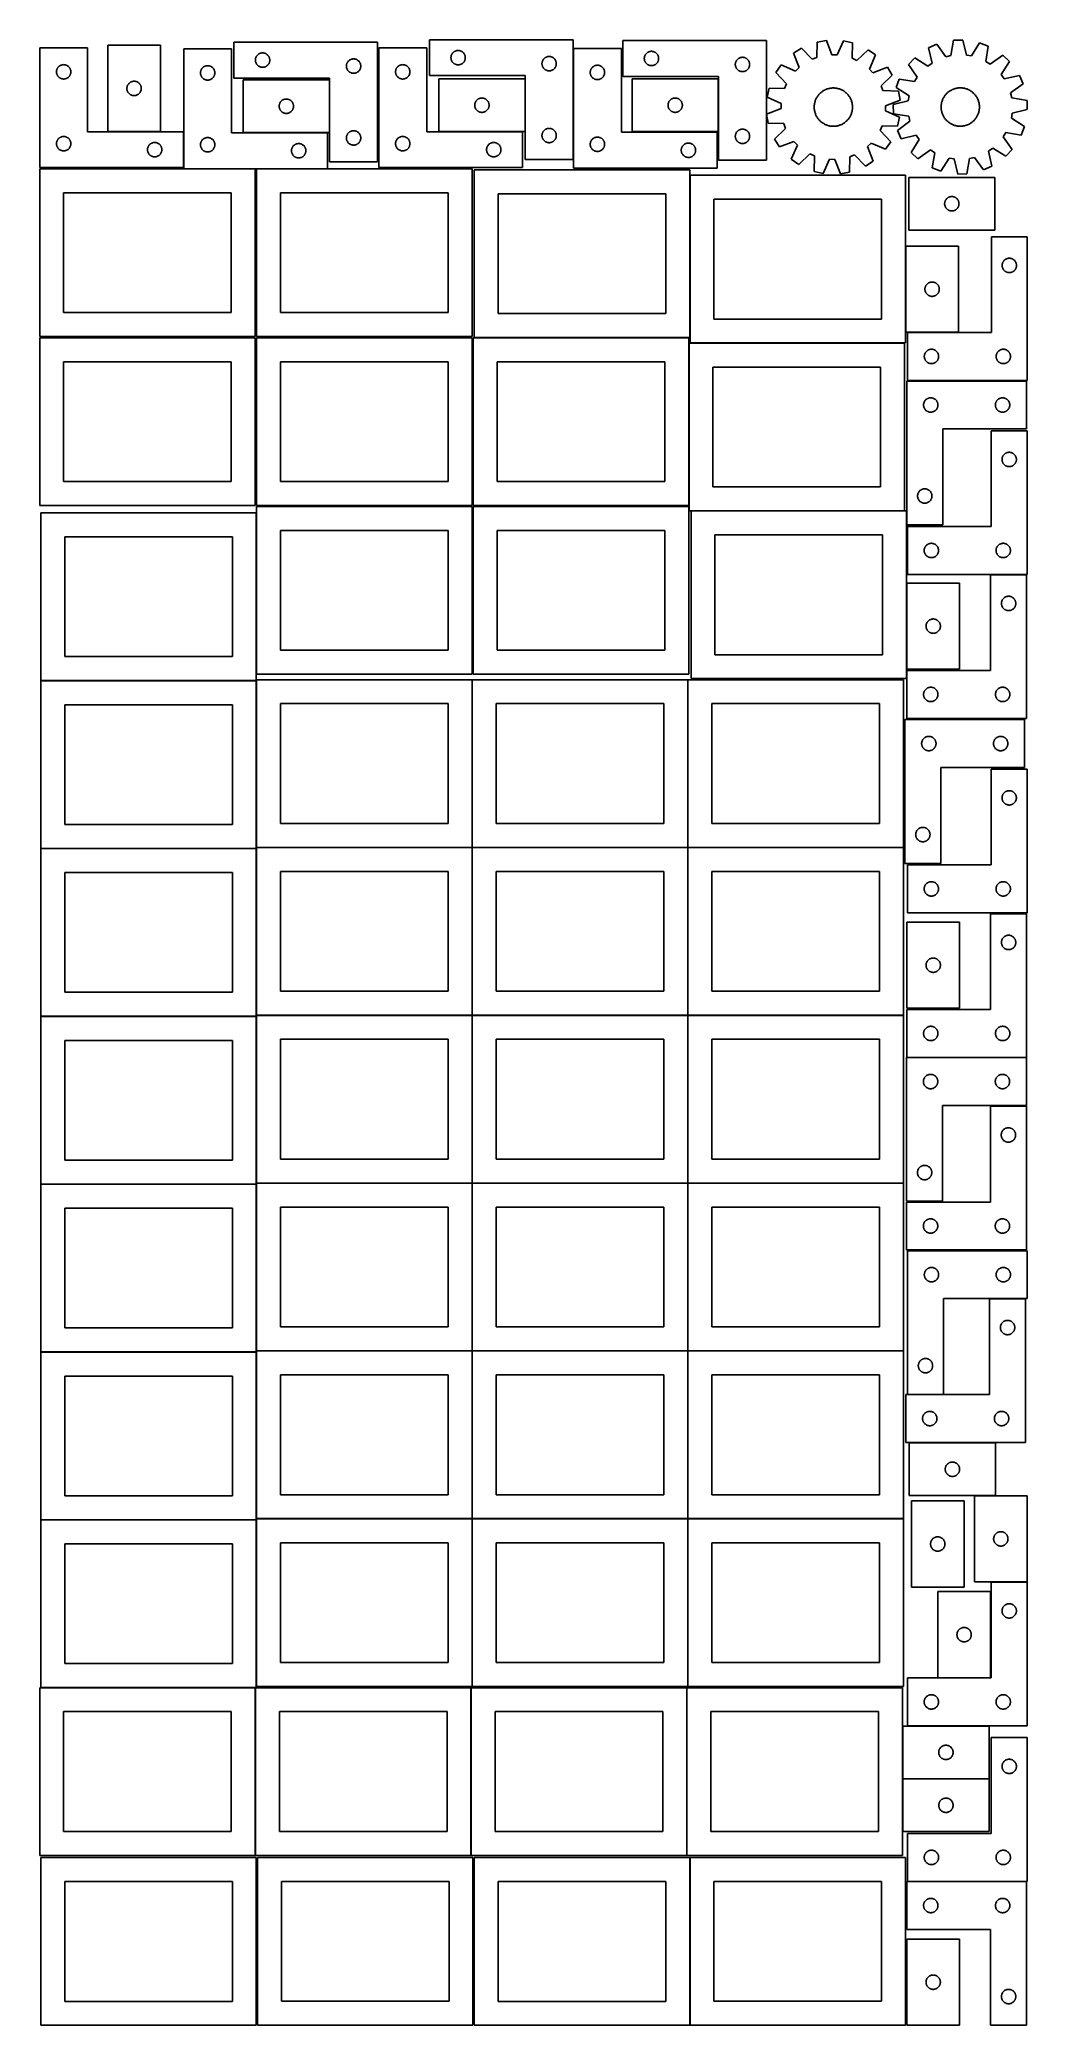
# Model space of a CAD drawing. Header units: millimetres. Extents: x 7 to 1243, y 7 to 2493.
import ezdxf

# ---------------------------------------------------------------- set-up
doc = ezdxf.new("R2010")
doc.units = ezdxf.units.MM
doc.layers.add('COMMON', color=5, linetype='CONTINUOUS', true_color=0x0000ff)
doc.layers.add('CUT', color=7, linetype='CONTINUOUS', true_color=0x000000)

msp = doc.modelspace()

# ---------------------------------------------------------------- linework, layer by layer
at = {"layer": 'COMMON'}
for p, q in [((277.941928, 1900.762935), (277.941928, 1698.688661)), ((548.141929, 1691.883868), (548.141929, 1481.883868)), ((818.34193, 1691.883868), (818.34193, 1481.883868)), ((7.841928, 1690.662934), (277.841928, 1690.662934)), ((277.941928, 1690.562934), (277.941928, 1481.883868)), ((7.841928, 1480.462933), (277.841928, 1480.462933)), ((277.941928, 1480.362933), (277.941928, 1271.683867)), ((278.041929, 1481.783867), (548.041929, 1481.783867)), ((548.141929, 1481.683867), (548.141929, 1271.683867)), ((548.24193, 1481.783867), (818.24193, 1481.783867)), ((818.34193, 1481.683867), (818.34193, 1271.683867)), ((818.441931, 1481.783867), (1088.441931, 1481.783867)), ((7.841928, 1270.262932), (277.841928, 1270.262932)), ((277.941928, 1270.162932), (277.941928, 1061.483866)), ((278.041929, 1271.583866), (548.041929, 1271.583866)), ((548.141929, 1271.483866), (548.141929, 1061.483866)), ((548.24193, 1271.583866), (818.24193, 1271.583866)), ((818.34193, 1271.483866), (818.34193, 1061.483866)), ((818.441931, 1271.583866), (1088.441931, 1271.583866)), ((7.841928, 1060.062931), (277.841928, 1060.062931)), ((277.941928, 1059.962931), (277.941928, 851.283865)), ((278.041929, 1061.383865), (548.041929, 1061.383865)), ((548.141929, 1061.283865), (548.141929, 851.283865)), ((548.24193, 1061.383865), (818.24193, 1061.383865)), ((818.34193, 1061.283865), (818.34193, 851.283865)), ((818.441931, 1061.383865), (1088.441931, 1061.383865)), ((7.841928, 849.86293), (277.841928, 849.86293)), ((277.941928, 849.76293), (277.941928, 641.083864)), ((278.041929, 851.183864), (548.041929, 851.183864)), ((548.141929, 851.083864), (548.141929, 641.083864)), ((548.24193, 851.183864), (818.24193, 851.183864)), ((818.34193, 851.083864), (818.34193, 641.083864)), ((818.441931, 851.183864), (1088.441931, 851.183864)), ((277.841928, 639.66293), (7.841928, 639.66293)), ((277.941928, 639.562929), (277.941928, 430.883863)), ((548.041929, 640.983864), (278.041929, 640.983864)), ((548.14193, 430.883863), (548.14193, 640.883863)), ((548.24193, 640.983863), (818.24193, 640.983863)), ((818.34193, 640.883863), (818.34193, 430.883863)), ((818.441931, 640.983863), (1088.441931, 640.983863)), ((7.841928, 429.462928), (276.520933, 429.462928)), ((276.620933, 429.362928), (276.620933, 219.362928)), ((546.820934, 429.362928), (546.820934, 219.362928)), ((817.020935, 429.362928), (817.020935, 219.362928)), ((1195.587026, 381.441477), (1093.355786, 381.441477)), ((820.983737, 216.520967), (820.983737, 6.537946))]:
    msp.add_line(p, q, dxfattribs=at)
at = {"layer": 'CUT'}
for p, q in [((429.681757, 2490.465399), (249.681757, 2490.465399)), ((249.681757, 2490.465399), (249.681757, 2445.465399)), ((429.681757, 2340.465399), (429.681757, 2490.465399)), ((674.604792, 2493.489325), (494.604792, 2493.489325)), ((494.604792, 2493.489325), (494.604792, 2448.489325)), ((674.604792, 2343.489325), (674.604792, 2493.489325)), ((916.764063, 2492.481512), (736.764063, 2492.481512)), ((736.764063, 2492.481512), (736.764063, 2447.481512)), ((916.764063, 2342.481512), (916.764063, 2492.481512)), ((980.434715, 2490.620825), (979.926003, 2471.251168)), ((991.797703, 2492.612803), (980.434715, 2490.620825)), ((998.864758, 2474.571208), (991.797703, 2492.612803)), ((1013.175349, 2492.125118), (1005.292914, 2474.424564)), ((1024.435678, 2489.617038), (1013.175349, 2492.125118)), ((1024.060567, 2470.244333), (1024.435678, 2489.617038)), ((1130.357111, 2487.926838), (1119.840586, 2483.184668)), ((1141.669332, 2472.195466), (1130.357111, 2487.926838)), ((1151.190435, 2492.744952), (1147.933812, 2473.64425)), ((1162.721186, 2493.101647), (1151.190435, 2492.744952)), ((1167.152181, 2474.238754), (1162.721186, 2493.101647)), ((1183.81248, 2489.580436), (1173.494231, 2473.179943)), ((1194.602007, 2485.49735), (1183.81248, 2489.580436)), ((66.520933, 2483.251528), (6.520933, 2483.251528)), ((6.520933, 2483.251528), (6.520933, 2333.251528)), ((34.76512, 2462.078596), (35.346197, 2462.174532)), ((35.346197, 2462.174532), (35.932304, 2462.232259)), ((35.932304, 2462.232259), (36.520933, 2462.251528)), ((36.520933, 2462.251528), (37.109561, 2462.232259)), ((37.109561, 2462.232259), (37.695668, 2462.174532)), ((37.695668, 2462.174532), (38.276745, 2462.078596)), ((66.520933, 2378.251528), (66.520933, 2483.251528)), ((157.754208, 2486.48859), (91.754208, 2486.48859)), ((91.754208, 2486.48859), (91.754208, 2378.48859)), ((157.754208, 2378.48859), (157.754208, 2486.48859)), ((246.878049, 2481.943667), (186.878049, 2481.943667)), ((186.878049, 2481.943667), (186.878049, 2331.943667)), ((246.878049, 2376.943667), (246.878049, 2481.943667)), ((276.681757, 2467.965399), (276.701027, 2468.554027)), ((276.701027, 2467.376771), (276.681757, 2467.965399)), ((276.701027, 2468.554027), (276.758753, 2469.140135)), ((276.758753, 2466.790663), (276.701027, 2467.376771)), ((276.758753, 2469.140135), (276.85469, 2469.721212)), ((276.85469, 2466.209586), (276.758753, 2466.790663)), ((276.85469, 2469.721212), (276.988425, 2470.29477)), ((276.988425, 2465.636028), (276.85469, 2466.209586)), ((276.988425, 2470.29477), (277.159386, 2470.858354)), ((277.159386, 2465.072444), (276.988425, 2465.636028)), ((277.159386, 2470.858354), (277.366841, 2471.40955)), ((277.366841, 2464.521248), (277.159386, 2465.072444)), ((277.366841, 2471.40955), (277.609902, 2471.945997)), ((277.609902, 2463.984801), (277.366841, 2464.521248)), ((277.609902, 2471.945997), (277.887528, 2472.465399)), ((277.887528, 2463.465399), (277.609902, 2463.984801)), ((277.887528, 2472.465399), (278.198531, 2472.965531)), ((278.198531, 2462.965267), (277.887528, 2463.465399)), ((278.198531, 2472.965531), (278.541577, 2473.444252)), ((278.541577, 2462.486546), (278.198531, 2462.965267)), ((278.541577, 2473.444252), (278.915199, 2473.899511)), ((278.915199, 2462.031287), (278.541577, 2462.486546)), ((278.915199, 2473.899511), (279.317796, 2474.32936)), ((279.317796, 2474.32936), (279.747645, 2474.731957)), ((279.747645, 2474.731957), (280.202904, 2475.105579)), ((280.202904, 2475.105579), (280.681625, 2475.448626)), ((280.681625, 2475.448626), (281.181757, 2475.759628)), ((281.181757, 2475.759628), (281.701159, 2476.037254)), ((281.701159, 2476.037254), (282.237606, 2476.280315)), ((282.237606, 2476.280315), (282.788802, 2476.48777)), ((282.788802, 2476.48777), (283.352386, 2476.658731)), ((283.352386, 2476.658731), (283.925944, 2476.792467)), ((283.925944, 2476.792467), (284.507021, 2476.888403)), ((284.507021, 2476.888403), (285.093129, 2476.946129)), ((285.093129, 2476.946129), (285.681757, 2476.965399)), ((285.681757, 2476.965399), (286.270385, 2476.946129)), ((286.270385, 2476.946129), (286.856493, 2476.888403)), ((286.856493, 2476.888403), (287.43757, 2476.792467)), ((287.43757, 2476.792467), (288.011129, 2476.658731)), ((288.011129, 2476.658731), (288.574712, 2476.48777)), ((288.574712, 2476.48777), (289.125908, 2476.280315)), ((289.125908, 2476.280315), (289.662355, 2476.037254)), ((289.662355, 2476.037254), (290.181757, 2475.759628)), ((290.181757, 2475.759628), (290.681889, 2475.448626)), ((290.681889, 2475.448626), (291.16061, 2475.105579)), ((291.16061, 2475.105579), (291.615869, 2474.731957)), ((291.615869, 2474.731957), (292.045718, 2474.32936)), ((292.045718, 2474.32936), (292.448315, 2473.899511)), ((292.448315, 2473.899511), (292.821937, 2473.444252)), ((292.821937, 2462.486546), (292.448315, 2462.031287)), ((292.821937, 2473.444252), (293.164984, 2472.965531)), ((293.164984, 2462.965267), (292.821937, 2462.486546)), ((293.164984, 2472.965531), (293.475986, 2472.465399)), ((293.475986, 2463.465399), (293.164984, 2462.965267)), ((293.475986, 2472.465399), (293.753612, 2471.945997)), ((293.753612, 2463.984801), (293.475986, 2463.465399)), ((293.753612, 2471.945997), (293.996673, 2471.40955)), ((293.996673, 2464.521248), (293.753612, 2463.984801)), ((293.996673, 2471.40955), (294.204128, 2470.858354)), ((294.204128, 2465.072444), (293.996673, 2464.521248)), ((294.204128, 2470.858354), (294.37509, 2470.29477)), ((294.37509, 2465.636028), (294.204128, 2465.072444)), ((294.37509, 2470.29477), (294.508825, 2469.721212)), ((294.508825, 2466.209586), (294.37509, 2465.636028)), ((294.508825, 2469.721212), (294.604761, 2469.140135)), ((294.604761, 2466.790663), (294.508825, 2466.209586)), ((294.604761, 2469.140135), (294.662487, 2468.554027)), ((294.662487, 2467.376771), (294.604761, 2466.790663)), ((294.662487, 2468.554027), (294.681757, 2467.965399)), ((294.681757, 2467.965399), (294.662487, 2467.376771)), ((390.758753, 2461.640135), (390.85469, 2462.221212)), ((390.85469, 2462.221212), (390.988425, 2462.79477)), ((390.988425, 2462.79477), (391.159386, 2463.358354)), ((391.159386, 2463.358354), (391.366841, 2463.90955)), ((391.366841, 2463.90955), (391.609902, 2464.445997)), ((391.609902, 2464.445997), (391.887528, 2464.965399)), ((391.887528, 2464.965399), (392.198531, 2465.465531)), ((392.198531, 2465.465531), (392.541577, 2465.944252)), ((392.541577, 2465.944252), (392.915199, 2466.399511)), ((392.915199, 2466.399511), (393.317796, 2466.82936)), ((393.317796, 2466.82936), (393.747645, 2467.231957)), ((393.747645, 2467.231957), (394.202904, 2467.605579)), ((394.202904, 2467.605579), (394.681625, 2467.948626)), ((394.681625, 2467.948626), (395.181757, 2468.259628)), ((395.181757, 2468.259628), (395.701159, 2468.537254)), ((395.701159, 2468.537254), (396.237606, 2468.780315)), ((396.237606, 2468.780315), (396.788802, 2468.98777)), ((396.788802, 2468.98777), (397.352386, 2469.158731)), ((397.352386, 2469.158731), (397.925944, 2469.292467)), ((397.925944, 2469.292467), (398.507021, 2469.388403)), ((398.507021, 2469.388403), (399.093129, 2469.446129)), ((399.093129, 2469.446129), (399.681757, 2469.465399)), ((399.681757, 2469.465399), (400.270385, 2469.446129)), ((400.270385, 2469.446129), (400.856493, 2469.388403)), ((400.856493, 2469.388403), (401.43757, 2469.292467)), ((401.43757, 2469.292467), (402.011129, 2469.158731)), ((402.011129, 2469.158731), (402.574712, 2468.98777)), ((402.574712, 2468.98777), (403.125908, 2468.780315)), ((403.125908, 2468.780315), (403.662355, 2468.537254)), ((403.662355, 2468.537254), (404.181757, 2468.259628)), ((404.181757, 2468.259628), (404.681889, 2467.948626)), ((404.681889, 2467.948626), (405.16061, 2467.605579)), ((405.16061, 2467.605579), (405.615869, 2467.231957)), ((405.615869, 2467.231957), (406.045718, 2466.82936)), ((406.045718, 2466.82936), (406.448315, 2466.399511)), ((406.448315, 2466.399511), (406.821937, 2465.944252)), ((406.821937, 2465.944252), (407.164984, 2465.465531)), ((407.164984, 2465.465531), (407.475986, 2464.965399)), ((407.475986, 2464.965399), (407.753612, 2464.445997)), ((407.753612, 2464.445997), (407.996673, 2463.90955)), ((407.996673, 2463.90955), (408.204128, 2463.358354)), ((408.204128, 2463.358354), (408.37509, 2462.79477)), ((408.37509, 2462.79477), (408.508825, 2462.221212)), ((408.508825, 2462.221212), (408.604761, 2461.640135)), ((491.201719, 2483.251528), (431.201719, 2483.251528)), ((431.201719, 2483.251528), (431.201719, 2333.251528)), ((459.445906, 2462.078596), (460.026983, 2462.174532)), ((460.026983, 2462.174532), (460.613091, 2462.232259)), ((460.613091, 2462.232259), (461.201719, 2462.251528)), ((461.201719, 2462.251528), (461.790347, 2462.232259)), ((461.790347, 2462.232259), (462.376454, 2462.174532)), ((462.376454, 2462.174532), (462.957532, 2462.078596)), ((491.201719, 2378.251528), (491.201719, 2483.251528)), ((521.604792, 2470.989325), (521.624061, 2471.577953)), ((521.624061, 2470.400697), (521.604792, 2470.989325)), ((521.624061, 2471.577953), (521.681788, 2472.164061)), ((521.681788, 2469.814589), (521.624061, 2470.400697)), ((521.681788, 2472.164061), (521.777724, 2472.745138)), ((521.777724, 2469.233512), (521.681788, 2469.814589)), ((521.777724, 2472.745138), (521.911459, 2473.318696)), ((521.911459, 2468.659953), (521.777724, 2469.233512)), ((521.911459, 2473.318696), (522.082421, 2473.88228)), ((522.082421, 2468.09637), (521.911459, 2468.659953)), ((522.082421, 2473.88228), (522.289876, 2474.433476)), ((522.289876, 2467.545174), (522.082421, 2468.09637)), ((522.289876, 2474.433476), (522.532937, 2474.969923)), ((522.532937, 2467.008727), (522.289876, 2467.545174)), ((522.532937, 2474.969923), (522.810563, 2475.489325)), ((522.810563, 2466.489325), (522.532937, 2467.008727)), ((522.810563, 2475.489325), (523.121565, 2475.989457)), ((523.121565, 2465.989193), (522.810563, 2466.489325)), ((523.121565, 2475.989457), (523.464612, 2476.468178)), ((523.464612, 2465.510472), (523.121565, 2465.989193)), ((523.464612, 2476.468178), (523.838233, 2476.923437)), ((523.838233, 2465.055212), (523.464612, 2465.510472)), ((523.838233, 2476.923437), (524.240831, 2477.353286)), ((524.240831, 2464.625364), (523.838233, 2465.055212)), ((524.240831, 2477.353286), (524.670679, 2477.755883)), ((524.670679, 2464.222767), (524.240831, 2464.625364)), ((524.670679, 2477.755883), (525.125939, 2478.129505)), ((525.125939, 2463.849145), (524.670679, 2464.222767)), ((525.125939, 2478.129505), (525.60466, 2478.472551)), ((525.60466, 2463.506098), (525.125939, 2463.849145)), ((525.60466, 2478.472551), (526.104792, 2478.783553)), ((526.104792, 2463.195096), (525.60466, 2463.506098)), ((526.104792, 2478.783553), (526.624194, 2479.061179)), ((526.624194, 2462.91747), (526.104792, 2463.195096)), ((526.624194, 2479.061179), (527.160641, 2479.304241)), ((527.160641, 2462.674409), (526.624194, 2462.91747)), ((527.160641, 2479.304241), (527.711837, 2479.511696)), ((527.711837, 2462.466954), (527.160641, 2462.674409)), ((527.711837, 2479.511696), (528.27542, 2479.682657)), ((528.27542, 2462.295992), (527.711837, 2462.466954)), ((528.27542, 2479.682657), (528.848979, 2479.816392)), ((528.848979, 2462.162257), (528.27542, 2462.295992)), ((528.848979, 2479.816392), (529.430056, 2479.912329)), ((529.430056, 2462.066321), (528.848979, 2462.162257)), ((529.430056, 2479.912329), (530.016164, 2479.970055)), ((530.016164, 2479.970055), (530.604792, 2479.989325)), ((530.604792, 2479.989325), (531.19342, 2479.970055)), ((531.19342, 2479.970055), (531.779527, 2479.912329)), ((531.779527, 2479.912329), (532.360605, 2479.816392)), ((532.360605, 2462.162257), (531.779527, 2462.066321)), ((532.360605, 2479.816392), (532.934163, 2479.682657)), ((532.934163, 2462.295992), (532.360605, 2462.162257)), ((532.934163, 2479.682657), (533.497747, 2479.511696)), ((533.497747, 2462.466954), (532.934163, 2462.295992)), ((533.497747, 2479.511696), (534.048943, 2479.304241)), ((534.048943, 2462.674409), (533.497747, 2462.466954)), ((534.048943, 2479.304241), (534.58539, 2479.061179)), ((534.58539, 2462.91747), (534.048943, 2462.674409)), ((534.58539, 2479.061179), (535.104792, 2478.783553)), ((535.104792, 2463.195096), (534.58539, 2462.91747)), ((535.104792, 2478.783553), (535.604924, 2478.472551)), ((535.604924, 2463.506098), (535.104792, 2463.195096)), ((535.604924, 2478.472551), (536.083645, 2478.129505)), ((536.083645, 2463.849145), (535.604924, 2463.506098)), ((536.083645, 2478.129505), (536.538904, 2477.755883)), ((536.538904, 2464.222767), (536.083645, 2463.849145)), ((536.538904, 2477.755883), (536.968753, 2477.353286)), ((536.968753, 2464.625364), (536.538904, 2464.222767)), ((536.968753, 2477.353286), (537.37135, 2476.923437)), ((537.37135, 2465.055212), (536.968753, 2464.625364)), ((537.37135, 2476.923437), (537.744972, 2476.468178)), ((537.744972, 2465.510472), (537.37135, 2465.055212)), ((537.744972, 2476.468178), (538.088018, 2475.989457)), ((538.088018, 2465.989193), (537.744972, 2465.510472)), ((538.088018, 2475.989457), (538.39902, 2475.489325)), ((538.39902, 2466.489325), (538.088018, 2465.989193)), ((538.39902, 2475.489325), (538.676646, 2474.969923)), ((538.676646, 2467.008727), (538.39902, 2466.489325)), ((538.676646, 2474.969923), (538.919708, 2474.433476)), ((538.919708, 2467.545174), (538.676646, 2467.008727)), ((538.919708, 2474.433476), (539.127163, 2473.88228)), ((539.127163, 2468.09637), (538.919708, 2467.545174)), ((539.127163, 2473.88228), (539.298124, 2473.318696)), ((539.298124, 2468.659953), (539.127163, 2468.09637)), ((539.298124, 2473.318696), (539.431859, 2472.745138)), ((539.431859, 2469.233512), (539.298124, 2468.659953)), ((539.431859, 2472.745138), (539.527796, 2472.164061)), ((539.527796, 2469.814589), (539.431859, 2469.233512)), ((539.527796, 2472.164061), (539.585522, 2471.577953)), ((539.585522, 2470.400697), (539.527796, 2469.814589)), ((539.585522, 2471.577953), (539.604792, 2470.989325)), ((539.604792, 2470.989325), (539.585522, 2470.400697)), ((635.604792, 2463.489325), (635.624061, 2464.077953)), ((635.624061, 2462.900697), (635.604792, 2463.489325)), ((635.624061, 2464.077953), (635.681788, 2464.664061)), ((635.681788, 2462.314589), (635.624061, 2462.900697)), ((635.681788, 2464.664061), (635.777724, 2465.245138)), ((635.777724, 2461.733512), (635.681788, 2462.314589)), ((635.777724, 2465.245138), (635.911459, 2465.818696)), ((635.911459, 2465.818696), (636.082421, 2466.38228)), ((636.082421, 2466.38228), (636.289876, 2466.933476)), ((636.289876, 2466.933476), (636.532937, 2467.469923)), ((636.532937, 2467.469923), (636.810563, 2467.989325)), ((636.810563, 2467.989325), (637.121565, 2468.489457)), ((637.121565, 2468.489457), (637.464612, 2468.968178)), ((637.464612, 2468.968178), (637.838233, 2469.423437)), ((637.838233, 2469.423437), (638.240831, 2469.853286)), ((638.240831, 2469.853286), (638.670679, 2470.255883)), ((638.670679, 2470.255883), (639.125939, 2470.629505)), ((639.125939, 2470.629505), (639.60466, 2470.972551)), ((639.60466, 2470.972551), (640.104792, 2471.283553)), ((640.104792, 2471.283553), (640.624194, 2471.561179)), ((640.624194, 2471.561179), (641.160641, 2471.804241)), ((641.160641, 2471.804241), (641.711837, 2472.011696)), ((641.711837, 2472.011696), (642.27542, 2472.182657)), ((642.27542, 2472.182657), (642.848979, 2472.316392)), ((642.848979, 2472.316392), (643.430056, 2472.412329)), ((643.430056, 2472.412329), (644.016164, 2472.470055)), ((644.016164, 2472.470055), (644.604792, 2472.489325)), ((644.604792, 2472.489325), (645.19342, 2472.470055)), ((645.19342, 2472.470055), (645.779527, 2472.412329)), ((645.779527, 2472.412329), (646.360605, 2472.316392)), ((646.360605, 2472.316392), (646.934163, 2472.182657)), ((646.934163, 2472.182657), (647.497747, 2472.011696)), ((647.497747, 2472.011696), (648.048943, 2471.804241)), ((648.048943, 2471.804241), (648.58539, 2471.561179)), ((648.58539, 2471.561179), (649.104792, 2471.283553)), ((649.104792, 2471.283553), (649.604924, 2470.972551)), ((649.604924, 2470.972551), (650.083645, 2470.629505)), ((650.083645, 2470.629505), (650.538904, 2470.255883)), ((650.538904, 2470.255883), (650.968753, 2469.853286)), ((650.968753, 2469.853286), (651.37135, 2469.423437)), ((651.37135, 2469.423437), (651.744972, 2468.968178)), ((651.744972, 2468.968178), (652.088018, 2468.489457)), ((652.088018, 2468.489457), (652.39902, 2467.989325)), ((652.39902, 2467.989325), (652.676646, 2467.469923)), ((652.676646, 2467.469923), (652.919708, 2466.933476)), ((652.919708, 2466.933476), (653.127163, 2466.38228)), ((653.127163, 2466.38228), (653.298124, 2465.818696)), ((653.298124, 2465.818696), (653.431859, 2465.245138)), ((653.431859, 2465.245138), (653.527796, 2464.664061)), ((653.527796, 2462.314589), (653.431859, 2461.733512)), ((653.527796, 2464.664061), (653.585522, 2464.077953)), ((653.585522, 2462.900697), (653.527796, 2462.314589)), ((653.585522, 2464.077953), (653.604792, 2463.489325)), ((653.604792, 2463.489325), (653.585522, 2462.900697)), ((735.044584, 2482.52106), (675.044584, 2482.52106)), ((675.044584, 2482.52106), (675.044584, 2332.52106)), ((735.044584, 2377.52106), (735.044584, 2482.52106)), ((763.764063, 2469.981512), (763.783333, 2470.57014)), ((763.783333, 2469.392884), (763.764063, 2469.981512)), ((763.783333, 2470.57014), (763.841059, 2471.156248)), ((763.841059, 2468.806777), (763.783333, 2469.392884)), ((763.841059, 2471.156248), (763.936995, 2471.737325)), ((763.936995, 2468.225699), (763.841059, 2468.806777)), ((763.936995, 2471.737325), (764.070731, 2472.310884)), ((764.070731, 2467.652141), (763.936995, 2468.225699)), ((764.070731, 2472.310884), (764.241692, 2472.874468)), ((764.241692, 2467.088557), (764.070731, 2467.652141)), ((764.241692, 2472.874468), (764.449147, 2473.425663)), ((764.449147, 2466.537361), (764.241692, 2467.088557)), ((764.449147, 2473.425663), (764.692208, 2473.962111)), ((764.692208, 2466.000914), (764.449147, 2466.537361)), ((764.692208, 2473.962111), (764.969834, 2474.481512)), ((764.969834, 2465.481512), (764.692208, 2466.000914)), ((764.969834, 2474.481512), (765.280836, 2474.981644)), ((765.280836, 2464.98138), (764.969834, 2465.481512)), ((765.280836, 2474.981644), (765.623883, 2475.460365)), ((765.623883, 2464.502659), (765.280836, 2464.98138)), ((765.623883, 2475.460365), (765.997505, 2475.915625)), ((765.997505, 2464.0474), (765.623883, 2464.502659)), ((765.997505, 2475.915625), (766.400102, 2476.345473)), ((766.400102, 2463.617551), (765.997505, 2464.0474)), ((766.400102, 2476.345473), (766.829951, 2476.748071)), ((766.829951, 2463.214954), (766.400102, 2463.617551)), ((766.829951, 2476.748071), (767.28521, 2477.121692)), ((767.28521, 2462.841332), (766.829951, 2463.214954)), ((767.28521, 2477.121692), (767.763931, 2477.464739)), ((767.763931, 2462.498286), (767.28521, 2462.841332)), ((767.763931, 2477.464739), (768.264063, 2477.775741)), ((768.264063, 2462.187284), (767.763931, 2462.498286)), ((768.264063, 2477.775741), (768.783465, 2478.053367)), ((768.783465, 2461.909658), (768.264063, 2462.187284)), ((768.783465, 2478.053367), (769.319912, 2478.296428)), ((769.319912, 2478.296428), (769.871108, 2478.503883)), ((769.871108, 2478.503883), (770.434692, 2478.674845)), ((770.434692, 2478.674845), (771.00825, 2478.80858)), ((771.00825, 2478.80858), (771.589327, 2478.904516)), ((771.589327, 2478.904516), (772.175435, 2478.962243)), ((772.175435, 2478.962243), (772.764063, 2478.981512)), ((772.764063, 2478.981512), (773.352691, 2478.962243)), ((773.352691, 2478.962243), (773.938799, 2478.904516)), ((773.938799, 2478.904516), (774.519876, 2478.80858)), ((774.519876, 2478.80858), (775.093434, 2478.674845)), ((775.093434, 2478.674845), (775.657018, 2478.503883)), ((775.657018, 2478.503883), (776.208214, 2478.296428)), ((776.208214, 2478.296428), (776.744661, 2478.053367)), ((776.744661, 2478.053367), (777.264063, 2477.775741)), ((777.264063, 2462.187284), (776.744661, 2461.909658)), ((777.264063, 2477.775741), (777.764195, 2477.464739)), ((777.764195, 2462.498286), (777.264063, 2462.187284)), ((777.764195, 2477.464739), (778.242916, 2477.121692)), ((778.242916, 2462.841332), (777.764195, 2462.498286)), ((778.242916, 2477.121692), (778.698175, 2476.748071)), ((778.698175, 2463.214954), (778.242916, 2462.841332)), ((778.698175, 2476.748071), (779.128024, 2476.345473)), ((779.128024, 2463.617551), (778.698175, 2463.214954)), ((779.128024, 2476.345473), (779.530621, 2475.915625)), ((779.530621, 2464.0474), (779.128024, 2463.617551)), ((779.530621, 2475.915625), (779.904243, 2475.460365)), ((779.904243, 2464.502659), (779.530621, 2464.0474)), ((779.904243, 2475.460365), (780.24729, 2474.981644)), ((780.24729, 2464.98138), (779.904243, 2464.502659)), ((780.24729, 2474.981644), (780.558292, 2474.481512)), ((780.558292, 2465.481512), (780.24729, 2464.98138)), ((780.558292, 2474.481512), (780.835918, 2473.962111)), ((780.835918, 2466.000914), (780.558292, 2465.481512)), ((780.835918, 2473.962111), (781.078979, 2473.425663)), ((781.078979, 2466.537361), (780.835918, 2466.000914)), ((781.078979, 2473.425663), (781.286434, 2472.874468)), ((781.286434, 2467.088557), (781.078979, 2466.537361)), ((781.286434, 2472.874468), (781.457395, 2472.310884)), ((781.457395, 2467.652141), (781.286434, 2467.088557)), ((781.457395, 2472.310884), (781.591131, 2471.737325)), ((781.591131, 2468.225699), (781.457395, 2467.652141)), ((781.591131, 2471.737325), (781.687067, 2471.156248)), ((781.687067, 2468.806777), (781.591131, 2468.225699)), ((781.687067, 2471.156248), (781.744793, 2470.57014)), ((781.744793, 2469.392884), (781.687067, 2468.806777)), ((781.744793, 2470.57014), (781.764063, 2469.981512)), ((781.764063, 2469.981512), (781.744793, 2469.392884)), ((877.764063, 2462.481512), (877.783333, 2463.07014)), ((877.783333, 2461.892884), (877.764063, 2462.481512)), ((877.783333, 2463.07014), (877.841059, 2463.656248)), ((877.841059, 2463.656248), (877.936995, 2464.237325)), ((877.936995, 2464.237325), (878.070731, 2464.810884)), ((878.070731, 2464.810884), (878.241692, 2465.374468)), ((878.241692, 2465.374468), (878.449147, 2465.925663)), ((878.449147, 2465.925663), (878.692208, 2466.462111)), ((878.692208, 2466.462111), (878.969834, 2466.981512)), ((878.969834, 2466.981512), (879.280836, 2467.481644)), ((879.280836, 2467.481644), (879.623883, 2467.960365)), ((879.623883, 2467.960365), (879.997505, 2468.415625)), ((879.997505, 2468.415625), (880.400102, 2468.845473)), ((880.400102, 2468.845473), (880.829951, 2469.248071)), ((880.829951, 2469.248071), (881.28521, 2469.621692)), ((881.28521, 2469.621692), (881.763931, 2469.964739)), ((881.763931, 2469.964739), (882.264063, 2470.275741)), ((882.264063, 2470.275741), (882.783465, 2470.553367)), ((882.783465, 2470.553367), (883.319912, 2470.796428)), ((883.319912, 2470.796428), (883.871108, 2471.003883)), ((883.871108, 2471.003883), (884.434692, 2471.174845)), ((884.434692, 2471.174845), (885.00825, 2471.30858)), ((885.00825, 2471.30858), (885.589327, 2471.404516)), ((885.589327, 2471.404516), (886.175435, 2471.462243)), ((886.175435, 2471.462243), (886.764063, 2471.481512)), ((886.764063, 2471.481512), (887.352691, 2471.462243)), ((887.352691, 2471.462243), (887.938799, 2471.404516)), ((887.938799, 2471.404516), (888.519876, 2471.30858)), ((888.519876, 2471.30858), (889.093434, 2471.174845)), ((889.093434, 2471.174845), (889.657018, 2471.003883)), ((889.657018, 2471.003883), (890.208214, 2470.796428)), ((890.208214, 2470.796428), (890.744661, 2470.553367)), ((890.744661, 2470.553367), (891.264063, 2470.275741)), ((891.264063, 2470.275741), (891.764195, 2469.964739)), ((891.764195, 2469.964739), (892.242916, 2469.621692)), ((892.242916, 2469.621692), (892.698175, 2469.248071)), ((892.698175, 2469.248071), (893.128024, 2468.845473)), ((893.128024, 2468.845473), (893.530621, 2468.415625)), ((893.530621, 2468.415625), (893.904243, 2467.960365)), ((893.904243, 2467.960365), (894.24729, 2467.481644)), ((894.24729, 2467.481644), (894.558292, 2466.981512)), ((894.558292, 2466.981512), (894.835918, 2466.462111)), ((894.835918, 2466.462111), (895.078979, 2465.925663)), ((895.078979, 2465.925663), (895.286434, 2465.374468)), ((895.286434, 2465.374468), (895.457395, 2464.810884)), ((895.457395, 2464.810884), (895.591131, 2464.237325)), ((895.591131, 2464.237325), (895.687067, 2463.656248)), ((895.687067, 2463.656248), (895.744793, 2463.07014)), ((895.744793, 2463.07014), (895.764063, 2462.481512)), ((895.764063, 2462.481512), (895.744793, 2461.892884)), ((960.497716, 2482.890516), (950.761981, 2476.701741)), ((950.761981, 2476.701741), (957.70444, 2458.611835)), ((973.931044, 2468.926701), (960.497716, 2482.890516)), ((979.926003, 2471.251168), (973.931044, 2468.926701)), ((1005.292914, 2474.424564), (998.864758, 2474.571208)), ((1029.94329, 2467.648903), (1024.060567, 2470.244333)), ((1043.999419, 2480.985605), (1029.94329, 2467.648903)), ((1053.442806, 2474.359301), (1043.999419, 2480.985605)), ((1045.682635, 2456.604804), (1053.442806, 2474.359301)), ((1102.436917, 2470.760743), (1094.535665, 2462.35505)), ((1094.535665, 2462.35505), (1105.739121, 2446.546034)), ((1118.908182, 2460.55585), (1102.436917, 2470.760743)), ((1124.141382, 2464.291665), (1118.908182, 2460.55585)), ((1119.840586, 2483.184668), (1124.141382, 2464.291665)), ((1147.933812, 2473.64425), (1141.669332, 2472.195466)), ((1173.494231, 2473.179943), (1167.152181, 2474.238754)), ((1191.477195, 2466.374642), (1194.602007, 2485.49735)), ((1196.931297, 2462.96943), (1191.477195, 2466.374642)), ((1212.740313, 2474.172887), (1196.931297, 2462.96943)), ((1210.941113, 2449.80037), (1221.146006, 2466.271635)), ((1221.146006, 2466.271635), (1212.740313, 2474.172887)), ((27.520933, 2453.251528), (27.540202, 2453.840156)), ((27.540202, 2452.6629), (27.520933, 2453.251528)), ((27.540202, 2453.840156), (27.597929, 2454.426264)), ((27.597929, 2452.076793), (27.540202, 2452.6629)), ((27.597929, 2454.426264), (27.693865, 2455.007341)), ((27.693865, 2451.495715), (27.597929, 2452.076793)), ((27.693865, 2455.007341), (27.8276, 2455.5809)), ((27.8276, 2450.922157), (27.693865, 2451.495715)), ((27.8276, 2455.5809), (27.998561, 2456.144483)), ((27.998561, 2450.358573), (27.8276, 2450.922157)), ((27.998561, 2456.144483), (28.206017, 2456.695679)), ((28.206017, 2449.807377), (27.998561, 2450.358573)), ((28.206017, 2456.695679), (28.449078, 2457.232127)), ((28.449078, 2449.27093), (28.206017, 2449.807377)), ((28.449078, 2457.232127), (28.726704, 2457.751528)), ((28.726704, 2448.751528), (28.449078, 2449.27093)), ((28.726704, 2457.751528), (29.037706, 2458.25166)), ((29.037706, 2448.251396), (28.726704, 2448.751528)), ((29.037706, 2458.25166), (29.380752, 2458.730381)), ((29.380752, 2447.772675), (29.037706, 2448.251396)), ((29.380752, 2458.730381), (29.754374, 2459.185641)), ((29.754374, 2447.317416), (29.380752, 2447.772675)), ((29.754374, 2459.185641), (30.156972, 2459.615489)), ((30.156972, 2446.887567), (29.754374, 2447.317416)), ((30.156972, 2459.615489), (30.58682, 2460.018087)), ((30.58682, 2446.48497), (30.156972, 2446.887567)), ((30.58682, 2460.018087), (31.04208, 2460.391708)), ((31.04208, 2446.111348), (30.58682, 2446.48497)), ((31.04208, 2460.391708), (31.5208, 2460.734755)), ((31.5208, 2445.768302), (31.04208, 2446.111348)), ((31.5208, 2460.734755), (32.020933, 2461.045757)), ((32.020933, 2445.4573), (31.5208, 2445.768302)), ((32.020933, 2461.045757), (32.540334, 2461.323383)), ((32.540334, 2445.179674), (32.020933, 2445.4573)), ((32.540334, 2461.323383), (33.076782, 2461.566444)), ((33.076782, 2444.936613), (32.540334, 2445.179674)), ((33.076782, 2461.566444), (33.627977, 2461.773899)), ((33.627977, 2444.729157), (33.076782, 2444.936613)), ((33.627977, 2461.773899), (34.191561, 2461.944861)), ((34.191561, 2444.558196), (33.627977, 2444.729157)), ((34.191561, 2461.944861), (34.76512, 2462.078596)), ((34.76512, 2444.424461), (34.191561, 2444.558196)), ((35.346197, 2444.328525), (34.76512, 2444.424461)), ((35.932304, 2444.270798), (35.346197, 2444.328525)), ((36.520933, 2444.251528), (35.932304, 2444.270798)), ((37.109561, 2444.270798), (36.520933, 2444.251528)), ((37.695668, 2444.328525), (37.109561, 2444.270798)), ((38.276745, 2444.424461), (37.695668, 2444.328525)), ((38.276745, 2462.078596), (38.850304, 2461.944861)), ((38.850304, 2444.558196), (38.276745, 2444.424461)), ((38.850304, 2461.944861), (39.413888, 2461.773899)), ((39.413888, 2444.729157), (38.850304, 2444.558196)), ((39.413888, 2461.773899), (39.965083, 2461.566444)), ((39.965083, 2444.936613), (39.413888, 2444.729157)), ((39.965083, 2461.566444), (40.501531, 2461.323383)), ((40.501531, 2445.179674), (39.965083, 2444.936613)), ((40.501531, 2461.323383), (41.020933, 2461.045757)), ((41.020933, 2445.4573), (40.501531, 2445.179674)), ((41.020933, 2461.045757), (41.521065, 2460.734755)), ((41.521065, 2445.768302), (41.020933, 2445.4573)), ((41.521065, 2460.734755), (41.999785, 2460.391708)), ((41.999785, 2446.111348), (41.521065, 2445.768302)), ((41.999785, 2460.391708), (42.455045, 2460.018087)), ((42.455045, 2446.48497), (41.999785, 2446.111348)), ((42.455045, 2460.018087), (42.884894, 2459.615489)), ((42.884894, 2446.887567), (42.455045, 2446.48497)), ((42.884894, 2459.615489), (43.287491, 2459.185641)), ((43.287491, 2447.317416), (42.884894, 2446.887567)), ((43.287491, 2459.185641), (43.661113, 2458.730381)), ((43.661113, 2447.772675), (43.287491, 2447.317416)), ((43.661113, 2458.730381), (44.004159, 2458.25166)), ((44.004159, 2448.251396), (43.661113, 2447.772675)), ((44.004159, 2458.25166), (44.315161, 2457.751528)), ((44.315161, 2448.751528), (44.004159, 2448.251396)), ((44.315161, 2457.751528), (44.592787, 2457.232127)), ((44.592787, 2449.27093), (44.315161, 2448.751528)), ((44.592787, 2457.232127), (44.835848, 2456.695679)), ((44.835848, 2449.807377), (44.592787, 2449.27093)), ((44.835848, 2456.695679), (45.043304, 2456.144483)), ((45.043304, 2450.358573), (44.835848, 2449.807377)), ((45.043304, 2456.144483), (45.214265, 2455.5809)), ((45.214265, 2450.922157), (45.043304, 2450.358573)), ((45.214265, 2455.5809), (45.348, 2455.007341)), ((45.348, 2451.495715), (45.214265, 2450.922157)), ((45.348, 2455.007341), (45.443936, 2454.426264)), ((45.443936, 2452.076793), (45.348, 2451.495715)), ((45.443936, 2454.426264), (45.501663, 2453.840156)), ((45.501663, 2452.6629), (45.443936, 2452.076793)), ((45.501663, 2453.840156), (45.520933, 2453.251528)), ((45.520933, 2453.251528), (45.501663, 2452.6629)), ((116.95998, 2436.98859), (117.270982, 2437.488722)), ((117.270982, 2437.488722), (117.614028, 2437.967442)), ((117.614028, 2437.967442), (117.98765, 2438.422702)), ((117.98765, 2438.422702), (118.390247, 2438.852551)), ((118.390247, 2438.852551), (118.820096, 2439.255148)), ((118.820096, 2439.255148), (119.275355, 2439.62877)), ((119.275355, 2439.62877), (119.754076, 2439.971816)), ((119.754076, 2439.971816), (120.254208, 2440.282818)), ((120.254208, 2440.282818), (120.77361, 2440.560444)), ((120.77361, 2440.560444), (121.310057, 2440.803505)), ((121.310057, 2440.803505), (121.861253, 2441.010961)), ((121.861253, 2441.010961), (122.424837, 2441.181922)), ((122.424837, 2441.181922), (122.998395, 2441.315657)), ((122.998395, 2441.315657), (123.579473, 2441.411593)), ((123.579473, 2441.411593), (124.16558, 2441.46932)), ((124.16558, 2441.46932), (124.754208, 2441.48859)), ((124.754208, 2441.48859), (125.342836, 2441.46932)), ((125.342836, 2441.46932), (125.928944, 2441.411593)), ((125.928944, 2441.411593), (126.510021, 2441.315657)), ((126.510021, 2441.315657), (127.08358, 2441.181922)), ((127.08358, 2441.181922), (127.647163, 2441.010961)), ((127.647163, 2441.010961), (128.198359, 2440.803505)), ((128.198359, 2440.803505), (128.734806, 2440.560444)), ((128.734806, 2440.560444), (129.254208, 2440.282818)), ((129.254208, 2440.282818), (129.75434, 2439.971816)), ((129.75434, 2439.971816), (130.233061, 2439.62877)), ((130.233061, 2439.62877), (130.688321, 2439.255148)), ((130.688321, 2439.255148), (131.118169, 2438.852551)), ((131.118169, 2438.852551), (131.520767, 2438.422702)), ((131.520767, 2438.422702), (131.894388, 2437.967442)), ((131.894388, 2437.967442), (132.237435, 2437.488722)), ((132.237435, 2437.488722), (132.548437, 2436.98859)), ((207.878049, 2451.943667), (207.897319, 2452.532295)), ((207.897319, 2451.355039), (207.878049, 2451.943667)), ((207.897319, 2452.532295), (207.955045, 2453.118403)), ((207.955045, 2450.768931), (207.897319, 2451.355039)), ((207.955045, 2453.118403), (208.050982, 2453.69948)), ((208.050982, 2450.187854), (207.955045, 2450.768931)), ((208.050982, 2453.69948), (208.184717, 2454.273038)), ((208.184717, 2449.614296), (208.050982, 2450.187854)), ((208.184717, 2454.273038), (208.355678, 2454.836622)), ((208.355678, 2449.050712), (208.184717, 2449.614296)), ((208.355678, 2454.836622), (208.563133, 2455.387818)), ((208.563133, 2448.499516), (208.355678, 2449.050712)), ((208.563133, 2455.387818), (208.806195, 2455.924265)), ((208.806195, 2447.963069), (208.563133, 2448.499516)), ((208.806195, 2455.924265), (209.083821, 2456.443667)), ((209.083821, 2447.443667), (208.806195, 2447.963069)), ((209.083821, 2456.443667), (209.394823, 2456.943799)), ((209.394823, 2446.943535), (209.083821, 2447.443667)), ((209.394823, 2456.943799), (209.737869, 2457.42252)), ((209.737869, 2446.464814), (209.394823, 2446.943535)), ((209.737869, 2457.42252), (210.111491, 2457.877779)), ((210.111491, 2446.009555), (209.737869, 2446.464814)), ((210.111491, 2457.877779), (210.514088, 2458.307628)), ((210.514088, 2445.579706), (210.111491, 2446.009555)), ((210.514088, 2458.307628), (210.943937, 2458.710225)), ((210.943937, 2445.177109), (210.514088, 2445.579706)), ((210.943937, 2458.710225), (211.399196, 2459.083847)), ((211.399196, 2444.803487), (210.943937, 2445.177109)), ((211.399196, 2459.083847), (211.877917, 2459.426893)), ((211.877917, 2444.46044), (211.399196, 2444.803487)), ((211.877917, 2459.426893), (212.378049, 2459.737896)), ((212.378049, 2444.149438), (211.877917, 2444.46044)), ((212.378049, 2459.737896), (212.897451, 2460.015522)), ((212.897451, 2443.871812), (212.378049, 2444.149438)), ((212.897451, 2460.015522), (213.433898, 2460.258583)), ((213.433898, 2443.628751), (212.897451, 2443.871812)), ((213.433898, 2460.258583), (213.985094, 2460.466038)), ((213.985094, 2443.421296), (213.433898, 2443.628751)), ((213.985094, 2460.466038), (214.548678, 2460.636999)), ((214.548678, 2443.250335), (213.985094, 2443.421296)), ((214.548678, 2460.636999), (215.122236, 2460.770734)), ((215.122236, 2443.116599), (214.548678, 2443.250335)), ((215.122236, 2460.770734), (215.703314, 2460.866671)), ((215.703314, 2443.020663), (215.122236, 2443.116599)), ((215.703314, 2460.866671), (216.289421, 2460.924397)), ((216.289421, 2442.962937), (215.703314, 2443.020663)), ((216.289421, 2460.924397), (216.878049, 2460.943667)), ((216.878049, 2442.943667), (216.289421, 2442.962937)), ((216.878049, 2460.943667), (217.466677, 2460.924397)), ((217.466677, 2442.962937), (216.878049, 2442.943667)), ((217.466677, 2460.924397), (218.052785, 2460.866671)), ((218.052785, 2443.020663), (217.466677, 2442.962937)), ((218.052785, 2460.866671), (218.633862, 2460.770734)), ((218.633862, 2443.116599), (218.052785, 2443.020663)), ((218.633862, 2460.770734), (219.207421, 2460.636999)), ((219.207421, 2443.250335), (218.633862, 2443.116599)), ((219.207421, 2460.636999), (219.771004, 2460.466038)), ((219.771004, 2443.421296), (219.207421, 2443.250335)), ((219.771004, 2460.466038), (220.3222, 2460.258583)), ((220.3222, 2443.628751), (219.771004, 2443.421296)), ((220.3222, 2460.258583), (220.858647, 2460.015522)), ((220.858647, 2443.871812), (220.3222, 2443.628751)), ((220.858647, 2460.015522), (221.378049, 2459.737896)), ((221.378049, 2444.149438), (220.858647, 2443.871812)), ((221.378049, 2459.737896), (221.878181, 2459.426893)), ((221.878181, 2444.46044), (221.378049, 2444.149438)), ((221.878181, 2459.426893), (222.356902, 2459.083847)), ((222.356902, 2444.803487), (221.878181, 2444.46044)), ((222.356902, 2459.083847), (222.812162, 2458.710225)), ((222.812162, 2445.177109), (222.356902, 2444.803487)), ((222.812162, 2458.710225), (223.24201, 2458.307628)), ((223.24201, 2445.579706), (222.812162, 2445.177109)), ((223.24201, 2458.307628), (223.644608, 2457.877779)), ((223.644608, 2446.009555), (223.24201, 2445.579706)), ((223.644608, 2457.877779), (224.018229, 2457.42252)), ((224.018229, 2446.464814), (223.644608, 2446.009555)), ((224.018229, 2457.42252), (224.361276, 2456.943799)), ((224.361276, 2446.943535), (224.018229, 2446.464814)), ((224.361276, 2456.943799), (224.672278, 2456.443667)), ((224.672278, 2447.443667), (224.361276, 2446.943535)), ((224.672278, 2456.443667), (224.949904, 2455.924265)), ((224.949904, 2447.963069), (224.672278, 2447.443667)), ((224.949904, 2455.924265), (225.192965, 2455.387818)), ((225.192965, 2448.499516), (224.949904, 2447.963069)), ((225.192965, 2455.387818), (225.40042, 2454.836622)), ((225.40042, 2449.050712), (225.192965, 2448.499516)), ((225.40042, 2454.836622), (225.571382, 2454.273038)), ((225.571382, 2449.614296), (225.40042, 2449.050712)), ((225.571382, 2454.273038), (225.705117, 2453.69948)), ((225.705117, 2450.187854), (225.571382, 2449.614296)), ((225.705117, 2453.69948), (225.801053, 2453.118403)), ((225.801053, 2450.768931), (225.705117, 2450.187854)), ((225.801053, 2453.118403), (225.85878, 2452.532295)), ((225.85878, 2451.355039), (225.801053, 2450.768931)), ((225.85878, 2452.532295), (225.878049, 2451.943667)), ((225.878049, 2451.943667), (225.85878, 2451.355039)), ((249.681757, 2445.465399), (369.681757, 2445.465399)), ((369.407407, 2443.194888), (261.407407, 2443.194888)), ((261.407407, 2443.194888), (261.407407, 2377.194888)), ((279.317796, 2461.601438), (278.915199, 2462.031287)), ((279.747645, 2461.198841), (279.317796, 2461.601438)), ((280.202904, 2460.825219), (279.747645, 2461.198841)), ((280.681625, 2460.482173), (280.202904, 2460.825219)), ((281.181757, 2460.17117), (280.681625, 2460.482173)), ((281.701159, 2459.893544), (281.181757, 2460.17117)), ((282.237606, 2459.650483), (281.701159, 2459.893544)), ((282.788802, 2459.443028), (282.237606, 2459.650483)), ((283.352386, 2459.272067), (282.788802, 2459.443028)), ((283.925944, 2459.138332), (283.352386, 2459.272067)), ((284.507021, 2459.042395), (283.925944, 2459.138332)), ((285.093129, 2458.984669), (284.507021, 2459.042395)), ((285.681757, 2458.965399), (285.093129, 2458.984669)), ((286.270385, 2458.984669), (285.681757, 2458.965399)), ((286.856493, 2459.042395), (286.270385, 2458.984669)), ((287.43757, 2459.138332), (286.856493, 2459.042395)), ((288.011129, 2459.272067), (287.43757, 2459.138332)), ((288.574712, 2459.443028), (288.011129, 2459.272067)), ((289.125908, 2459.650483), (288.574712, 2459.443028)), ((289.662355, 2459.893544), (289.125908, 2459.650483)), ((290.181757, 2460.17117), (289.662355, 2459.893544)), ((290.681889, 2460.482173), (290.181757, 2460.17117)), ((291.16061, 2460.825219), (290.681889, 2460.482173)), ((291.615869, 2461.198841), (291.16061, 2460.825219)), ((292.045718, 2461.601438), (291.615869, 2461.198841)), ((292.448315, 2462.031287), (292.045718, 2461.601438)), ((369.407407, 2377.194888), (369.407407, 2443.194888)), ((369.681757, 2445.465399), (369.681757, 2340.465399)), ((390.681757, 2460.465399), (390.701027, 2461.054027)), ((390.701027, 2459.876771), (390.681757, 2460.465399)), ((390.701027, 2461.054027), (390.758753, 2461.640135)), ((390.758753, 2459.290663), (390.701027, 2459.876771)), ((390.85469, 2458.709586), (390.758753, 2459.290663)), ((390.988425, 2458.136028), (390.85469, 2458.709586)), ((391.159386, 2457.572444), (390.988425, 2458.136028)), ((391.366841, 2457.021248), (391.159386, 2457.572444)), ((391.609902, 2456.484801), (391.366841, 2457.021248)), ((391.887528, 2455.965399), (391.609902, 2456.484801)), ((392.198531, 2455.465267), (391.887528, 2455.965399)), ((392.541577, 2454.986546), (392.198531, 2455.465267)), ((392.915199, 2454.531287), (392.541577, 2454.986546)), ((393.317796, 2454.101438), (392.915199, 2454.531287)), ((393.747645, 2453.698841), (393.317796, 2454.101438)), ((394.202904, 2453.325219), (393.747645, 2453.698841)), ((394.681625, 2452.982173), (394.202904, 2453.325219)), ((395.181757, 2452.67117), (394.681625, 2452.982173)), ((395.701159, 2452.393544), (395.181757, 2452.67117)), ((396.237606, 2452.150483), (395.701159, 2452.393544)), ((396.788802, 2451.943028), (396.237606, 2452.150483)), ((397.352386, 2451.772067), (396.788802, 2451.943028)), ((397.925944, 2451.638332), (397.352386, 2451.772067)), ((398.507021, 2451.542395), (397.925944, 2451.638332)), ((399.093129, 2451.484669), (398.507021, 2451.542395)), ((399.681757, 2451.465399), (399.093129, 2451.484669)), ((400.270385, 2451.484669), (399.681757, 2451.465399)), ((400.856493, 2451.542395), (400.270385, 2451.484669)), ((401.43757, 2451.638332), (400.856493, 2451.542395)), ((402.011129, 2451.772067), (401.43757, 2451.638332)), ((402.574712, 2451.943028), (402.011129, 2451.772067)), ((403.125908, 2452.150483), (402.574712, 2451.943028)), ((403.662355, 2452.393544), (403.125908, 2452.150483)), ((404.181757, 2452.67117), (403.662355, 2452.393544)), ((404.681889, 2452.982173), (404.181757, 2452.67117)), ((405.16061, 2453.325219), (404.681889, 2452.982173)), ((405.615869, 2453.698841), (405.16061, 2453.325219)), ((406.045718, 2454.101438), (405.615869, 2453.698841)), ((406.448315, 2454.531287), (406.045718, 2454.101438)), ((406.821937, 2454.986546), (406.448315, 2454.531287)), ((407.164984, 2455.465267), (406.821937, 2454.986546)), ((407.475986, 2455.965399), (407.164984, 2455.465267)), ((407.753612, 2456.484801), (407.475986, 2455.965399)), ((407.996673, 2457.021248), (407.753612, 2456.484801)), ((408.204128, 2457.572444), (407.996673, 2457.021248)), ((408.37509, 2458.136028), (408.204128, 2457.572444)), ((408.508825, 2458.709586), (408.37509, 2458.136028)), ((408.604761, 2459.290663), (408.508825, 2458.709586)), ((408.604761, 2461.640135), (408.662487, 2461.054027)), ((408.662487, 2459.876771), (408.604761, 2459.290663)), ((408.662487, 2461.054027), (408.681757, 2460.465399)), ((408.681757, 2460.465399), (408.662487, 2459.876771)), ((452.201719, 2453.251528), (452.220988, 2453.840156)), ((452.220988, 2452.6629), (452.201719, 2453.251528)), ((452.220988, 2453.840156), (452.278715, 2454.426264)), ((452.278715, 2452.076793), (452.220988, 2452.6629)), ((452.278715, 2454.426264), (452.374651, 2455.007341)), ((452.374651, 2451.495715), (452.278715, 2452.076793)), ((452.374651, 2455.007341), (452.508386, 2455.5809)), ((452.508386, 2450.922157), (452.374651, 2451.495715)), ((452.508386, 2455.5809), (452.679348, 2456.144483)), ((452.679348, 2450.358573), (452.508386, 2450.922157)), ((452.679348, 2456.144483), (452.886803, 2456.695679)), ((452.886803, 2449.807377), (452.679348, 2450.358573)), ((452.886803, 2456.695679), (453.129864, 2457.232127)), ((453.129864, 2449.27093), (452.886803, 2449.807377)), ((453.129864, 2457.232127), (453.40749, 2457.751528)), ((453.40749, 2448.751528), (453.129864, 2449.27093)), ((453.40749, 2457.751528), (453.718492, 2458.25166)), ((453.718492, 2448.251396), (453.40749, 2448.751528)), ((453.718492, 2458.25166), (454.061539, 2458.730381)), ((454.061539, 2447.772675), (453.718492, 2448.251396)), ((454.061539, 2458.730381), (454.43516, 2459.185641)), ((454.43516, 2447.317416), (454.061539, 2447.772675)), ((454.43516, 2459.185641), (454.837758, 2459.615489)), ((454.837758, 2446.887567), (454.43516, 2447.317416)), ((454.837758, 2459.615489), (455.267606, 2460.018087)), ((455.267606, 2446.48497), (454.837758, 2446.887567)), ((455.267606, 2460.018087), (455.722866, 2460.391708)), ((455.722866, 2446.111348), (455.267606, 2446.48497)), ((455.722866, 2460.391708), (456.201587, 2460.734755)), ((456.201587, 2445.768302), (455.722866, 2446.111348)), ((456.201587, 2460.734755), (456.701719, 2461.045757)), ((456.701719, 2445.4573), (456.201587, 2445.768302)), ((456.701719, 2461.045757), (457.22112, 2461.323383)), ((457.22112, 2445.179674), (456.701719, 2445.4573)), ((457.22112, 2461.323383), (457.757568, 2461.566444)), ((457.757568, 2444.936613), (457.22112, 2445.179674)), ((457.757568, 2461.566444), (458.308763, 2461.773899)), ((458.308763, 2444.729157), (457.757568, 2444.936613)), ((458.308763, 2461.773899), (458.872347, 2461.944861)), ((458.872347, 2444.558196), (458.308763, 2444.729157)), ((458.872347, 2461.944861), (459.445906, 2462.078596)), ((459.445906, 2444.424461), (458.872347, 2444.558196)), ((460.026983, 2444.328525), (459.445906, 2444.424461)), ((460.613091, 2444.270798), (460.026983, 2444.328525)), ((461.201719, 2444.251528), (460.613091, 2444.270798)), ((461.790347, 2444.270798), (461.201719, 2444.251528)), ((462.376454, 2444.328525), (461.790347, 2444.270798)), ((462.957532, 2444.424461), (462.376454, 2444.328525)), ((462.957532, 2462.078596), (463.53109, 2461.944861)), ((463.53109, 2444.558196), (462.957532, 2444.424461)), ((463.53109, 2461.944861), (464.094674, 2461.773899)), ((464.094674, 2444.729157), (463.53109, 2444.558196)), ((464.094674, 2461.773899), (464.64587, 2461.566444)), ((464.64587, 2444.936613), (464.094674, 2444.729157)), ((464.64587, 2461.566444), (465.182317, 2461.323383)), ((465.182317, 2445.179674), (464.64587, 2444.936613)), ((465.182317, 2461.323383), (465.701719, 2461.045757)), ((465.701719, 2445.4573), (465.182317, 2445.179674)), ((465.701719, 2461.045757), (466.201851, 2460.734755)), ((466.201851, 2445.768302), (465.701719, 2445.4573)), ((466.201851, 2460.734755), (466.680572, 2460.391708)), ((466.680572, 2446.111348), (466.201851, 2445.768302)), ((466.680572, 2460.391708), (467.135831, 2460.018087)), ((467.135831, 2446.48497), (466.680572, 2446.111348)), ((467.135831, 2460.018087), (467.56568, 2459.615489)), ((467.56568, 2446.887567), (467.135831, 2446.48497)), ((467.56568, 2459.615489), (467.968277, 2459.185641)), ((467.968277, 2447.317416), (467.56568, 2446.887567)), ((467.968277, 2459.185641), (468.341899, 2458.730381)), ((468.341899, 2447.772675), (467.968277, 2447.317416)), ((468.341899, 2458.730381), (468.684945, 2458.25166)), ((468.684945, 2448.251396), (468.341899, 2447.772675)), ((468.684945, 2458.25166), (468.995947, 2457.751528)), ((468.995947, 2448.751528), (468.684945, 2448.251396)), ((468.995947, 2457.751528), (469.273573, 2457.232127)), ((469.273573, 2449.27093), (468.995947, 2448.751528)), ((469.273573, 2457.232127), (469.516634, 2456.695679)), ((469.516634, 2449.807377), (469.273573, 2449.27093)), ((469.516634, 2456.695679), (469.72409, 2456.144483)), ((469.72409, 2450.358573), (469.516634, 2449.807377)), ((469.72409, 2456.144483), (469.895051, 2455.5809)), ((469.895051, 2450.922157), (469.72409, 2450.358573)), ((469.895051, 2455.5809), (470.028786, 2455.007341)), ((470.028786, 2451.495715), (469.895051, 2450.922157)), ((470.028786, 2455.007341), (470.124722, 2454.426264)), ((470.124722, 2452.076793), (470.028786, 2451.495715)), ((470.124722, 2454.426264), (470.182449, 2453.840156)), ((470.182449, 2452.6629), (470.124722, 2452.076793)), ((470.182449, 2453.840156), (470.201719, 2453.251528)), ((470.201719, 2453.251528), (470.182449, 2452.6629)), ((494.604792, 2448.489325), (614.604792, 2448.489325)), ((614.368527, 2444.462954), (506.368527, 2444.462954)), ((506.368527, 2444.462954), (506.368527, 2378.462954)), ((530.016164, 2462.008595), (529.430056, 2462.066321)), ((530.604792, 2461.989325), (530.016164, 2462.008595)), ((531.19342, 2462.008595), (530.604792, 2461.989325)), ((531.779527, 2462.066321), (531.19342, 2462.008595)), ((614.368527, 2378.462954), (614.368527, 2444.462954)), ((614.604792, 2448.489325), (614.604792, 2343.489325)), ((635.911459, 2461.159953), (635.777724, 2461.733512)), ((636.082421, 2460.59637), (635.911459, 2461.159953)), ((636.289876, 2460.045174), (636.082421, 2460.59637)), ((636.532937, 2459.508727), (636.289876, 2460.045174)), ((636.810563, 2458.989325), (636.532937, 2459.508727)), ((637.121565, 2458.489193), (636.810563, 2458.989325)), ((637.464612, 2458.010472), (637.121565, 2458.489193)), ((637.838233, 2457.555212), (637.464612, 2458.010472)), ((638.240831, 2457.125364), (637.838233, 2457.555212)), ((638.670679, 2456.722767), (638.240831, 2457.125364)), ((639.125939, 2456.349145), (638.670679, 2456.722767)), ((639.60466, 2456.006098), (639.125939, 2456.349145)), ((640.104792, 2455.695096), (639.60466, 2456.006098)), ((640.624194, 2455.41747), (640.104792, 2455.695096)), ((641.160641, 2455.174409), (640.624194, 2455.41747)), ((641.711837, 2454.966954), (641.160641, 2455.174409)), ((642.27542, 2454.795992), (641.711837, 2454.966954)), ((642.848979, 2454.662257), (642.27542, 2454.795992)), ((643.430056, 2454.566321), (642.848979, 2454.662257)), ((644.016164, 2454.508595), (643.430056, 2454.566321)), ((644.604792, 2454.489325), (644.016164, 2454.508595)), ((645.19342, 2454.508595), (644.604792, 2454.489325)), ((645.779527, 2454.566321), (645.19342, 2454.508595)), ((646.360605, 2454.662257), (645.779527, 2454.566321)), ((646.934163, 2454.795992), (646.360605, 2454.662257)), ((647.497747, 2454.966954), (646.934163, 2454.795992)), ((648.048943, 2455.174409), (647.497747, 2454.966954)), ((648.58539, 2455.41747), (648.048943, 2455.174409)), ((649.104792, 2455.695096), (648.58539, 2455.41747)), ((649.604924, 2456.006098), (649.104792, 2455.695096)), ((650.083645, 2456.349145), (649.604924, 2456.006098)), ((650.538904, 2456.722767), (650.083645, 2456.349145)), ((650.968753, 2457.125364), (650.538904, 2456.722767)), ((651.37135, 2457.555212), (650.968753, 2457.125364)), ((651.744972, 2458.010472), (651.37135, 2457.555212)), ((652.088018, 2458.489193), (651.744972, 2458.010472)), ((652.39902, 2458.989325), (652.088018, 2458.489193)), ((652.676646, 2459.508727), (652.39902, 2458.989325)), ((652.919708, 2460.045174), (652.676646, 2459.508727)), ((653.127163, 2460.59637), (652.919708, 2460.045174)), ((653.298124, 2461.159953), (653.127163, 2460.59637)), ((653.431859, 2461.733512), (653.298124, 2461.159953)), ((696.044584, 2452.52106), (696.063853, 2453.109688)), ((696.063853, 2451.932431), (696.044584, 2452.52106)), ((696.063853, 2453.109688), (696.12158, 2453.695795)), ((696.12158, 2451.346324), (696.063853, 2451.932431)), ((696.12158, 2453.695795), (696.217516, 2454.276872)), ((696.217516, 2450.765247), (696.12158, 2451.346324)), ((696.217516, 2454.276872), (696.351251, 2454.850431)), ((696.351251, 2450.191688), (696.217516, 2450.765247)), ((696.351251, 2454.850431), (696.522212, 2455.414015)), ((696.522212, 2449.628104), (696.351251, 2450.191688)), ((696.522212, 2455.414015), (696.729668, 2455.96521)), ((696.729668, 2449.076909), (696.522212, 2449.628104)), ((696.729668, 2455.96521), (696.972729, 2456.501658)), ((696.972729, 2448.540461), (696.729668, 2449.076909)), ((696.972729, 2456.501658), (697.250355, 2457.02106)), ((697.250355, 2448.02106), (696.972729, 2448.540461)), ((697.250355, 2457.02106), (697.561357, 2457.521192)), ((697.561357, 2447.520927), (697.250355, 2448.02106)), ((697.561357, 2457.521192), (697.904404, 2457.999912)), ((697.904404, 2447.042207), (697.561357, 2447.520927)), ((697.904404, 2457.999912), (698.278025, 2458.455172)), ((698.278025, 2446.586947), (697.904404, 2447.042207)), ((698.278025, 2458.455172), (698.680623, 2458.885021)), ((698.680623, 2446.157099), (698.278025, 2446.586947)), ((698.680623, 2458.885021), (699.110471, 2459.287618)), ((699.110471, 2445.754501), (698.680623, 2446.157099)), ((699.110471, 2459.287618), (699.565731, 2459.66124)), ((699.565731, 2445.380879), (699.110471, 2445.754501)), ((699.565731, 2459.66124), (700.044452, 2460.004286)), ((700.044452, 2445.037833), (699.565731, 2445.380879)), ((700.044452, 2460.004286), (700.544584, 2460.315288)), ((700.544584, 2444.726831), (700.044452, 2445.037833)), ((700.544584, 2460.315288), (701.063985, 2460.592914)), ((701.063985, 2444.449205), (700.544584, 2444.726831)), ((701.063985, 2460.592914), (701.600433, 2460.835975)), ((701.600433, 2444.206144), (701.063985, 2444.449205)), ((701.600433, 2460.835975), (702.151628, 2461.043431)), ((702.151628, 2443.998688), (701.600433, 2444.206144)), ((702.151628, 2461.043431), (702.715212, 2461.214392)), ((702.715212, 2443.827727), (702.151628, 2443.998688)), ((702.715212, 2461.214392), (703.288771, 2461.348127)), ((703.288771, 2443.693992), (702.715212, 2443.827727)), ((703.288771, 2461.348127), (703.869848, 2461.444063)), ((703.869848, 2443.598056), (703.288771, 2443.693992)), ((703.869848, 2461.444063), (704.455955, 2461.50179)), ((704.455955, 2443.540329), (703.869848, 2443.598056)), ((704.455955, 2461.50179), (705.044584, 2461.52106)), ((705.044584, 2443.52106), (704.455955, 2443.540329)), ((705.044584, 2461.52106), (705.633212, 2461.50179)), ((705.633212, 2443.540329), (705.044584, 2443.52106)), ((705.633212, 2461.50179), (706.219319, 2461.444063)), ((706.219319, 2443.598056), (705.633212, 2443.540329)), ((706.219319, 2461.444063), (706.800397, 2461.348127)), ((706.800397, 2443.693992), (706.219319, 2443.598056)), ((706.800397, 2461.348127), (707.373955, 2461.214392)), ((707.373955, 2443.827727), (706.800397, 2443.693992)), ((707.373955, 2461.214392), (707.937539, 2461.043431)), ((707.937539, 2443.998688), (707.373955, 2443.827727)), ((707.937539, 2461.043431), (708.488735, 2460.835975)), ((708.488735, 2444.206144), (707.937539, 2443.998688)), ((708.488735, 2460.835975), (709.025182, 2460.592914)), ((709.025182, 2444.449205), (708.488735, 2444.206144)), ((709.025182, 2460.592914), (709.544584, 2460.315288)), ((709.544584, 2444.726831), (709.025182, 2444.449205)), ((709.544584, 2460.315288), (710.044716, 2460.004286)), ((710.044716, 2445.037833), (709.544584, 2444.726831)), ((710.044716, 2460.004286), (710.523437, 2459.66124)), ((710.523437, 2445.380879), (710.044716, 2445.037833)), ((710.523437, 2459.66124), (710.978696, 2459.287618)), ((710.978696, 2445.754501), (710.523437, 2445.380879)), ((710.978696, 2459.287618), (711.408545, 2458.885021)), ((711.408545, 2446.157099), (710.978696, 2445.754501)), ((711.408545, 2458.885021), (711.811142, 2458.455172)), ((711.811142, 2446.586947), (711.408545, 2446.157099)), ((711.811142, 2458.455172), (712.184764, 2457.999912)), ((712.184764, 2447.042207), (711.811142, 2446.586947)), ((712.184764, 2457.999912), (712.52781, 2457.521192)), ((712.52781, 2447.520927), (712.184764, 2447.042207)), ((712.52781, 2457.521192), (712.838812, 2457.02106)), ((712.838812, 2448.02106), (712.52781, 2447.520927)), ((712.838812, 2457.02106), (713.116438, 2456.501658)), ((713.116438, 2448.540461), (712.838812, 2448.02106)), ((713.116438, 2456.501658), (713.359499, 2455.96521)), ((713.359499, 2449.076909), (713.116438, 2448.540461)), ((713.359499, 2455.96521), (713.566955, 2455.414015)), ((713.566955, 2449.628104), (713.359499, 2449.076909)), ((713.566955, 2455.414015), (713.737916, 2454.850431)), ((713.737916, 2450.191688), (713.566955, 2449.628104)), ((713.737916, 2454.850431), (713.871651, 2454.276872)), ((713.871651, 2450.765247), (713.737916, 2450.191688)), ((713.871651, 2454.276872), (713.967587, 2453.695795)), ((713.967587, 2451.346324), (713.871651, 2450.765247)), ((713.967587, 2453.695795), (714.025314, 2453.109688)), ((714.025314, 2451.932431), (713.967587, 2451.346324)), ((714.025314, 2453.109688), (714.044584, 2452.52106)), ((714.044584, 2452.52106), (714.025314, 2451.932431)), ((736.764063, 2447.481512), (856.764063, 2447.481512)), ((856.47372, 2444.470281), (748.47372, 2444.470281)), ((748.47372, 2444.470281), (748.47372, 2378.470281)), ((769.319912, 2461.666597), (768.783465, 2461.909658)), ((769.871108, 2461.459141), (769.319912, 2461.666597)), ((770.434692, 2461.28818), (769.871108, 2461.459141)), ((771.00825, 2461.154445), (770.434692, 2461.28818)), ((771.589327, 2461.058509), (771.00825, 2461.154445)), ((772.175435, 2461.000782), (771.589327, 2461.058509)), ((772.764063, 2460.981512), (772.175435, 2461.000782)), ((773.352691, 2461.000782), (772.764063, 2460.981512)), ((773.938799, 2461.058509), (773.352691, 2461.000782)), ((774.519876, 2461.154445), (773.938799, 2461.058509)), ((775.093434, 2461.28818), (774.519876, 2461.154445)), ((775.657018, 2461.459141), (775.093434, 2461.28818)), ((776.208214, 2461.666597), (775.657018, 2461.459141)), ((776.744661, 2461.909658), (776.208214, 2461.666597)), ((856.47372, 2378.470281), (856.47372, 2444.470281)), ((856.764063, 2447.481512), (856.764063, 2342.481512)), ((877.841059, 2461.306777), (877.783333, 2461.892884)), ((877.936995, 2460.725699), (877.841059, 2461.306777)), ((878.070731, 2460.152141), (877.936995, 2460.725699)), ((878.241692, 2459.588557), (878.070731, 2460.152141)), ((878.449147, 2459.037361), (878.241692, 2459.588557)), ((878.692208, 2458.500914), (878.449147, 2459.037361)), ((878.969834, 2457.981512), (878.692208, 2458.500914)), ((879.280836, 2457.48138), (878.969834, 2457.981512)), ((879.623883, 2457.002659), (879.280836, 2457.48138)), ((879.997505, 2456.5474), (879.623883, 2457.002659)), ((880.400102, 2456.117551), (879.997505, 2456.5474)), ((880.829951, 2455.714954), (880.400102, 2456.117551)), ((881.28521, 2455.341332), (880.829951, 2455.714954)), ((881.763931, 2454.998286), (881.28521, 2455.341332)), ((882.264063, 2454.687284), (881.763931, 2454.998286)), ((882.783465, 2454.409658), (882.264063, 2454.687284)), ((883.319912, 2454.166597), (882.783465, 2454.409658)), ((883.871108, 2453.959141), (883.319912, 2454.166597)), ((884.434692, 2453.78818), (883.871108, 2453.959141)), ((885.00825, 2453.654445), (884.434692, 2453.78818)), ((885.589327, 2453.558509), (885.00825, 2453.654445)), ((886.175435, 2453.500782), (885.589327, 2453.558509)), ((886.764063, 2453.481512), (886.175435, 2453.500782)), ((887.352691, 2453.500782), (886.764063, 2453.481512)), ((887.938799, 2453.558509), (887.352691, 2453.500782)), ((888.519876, 2453.654445), (887.938799, 2453.558509)), ((889.093434, 2453.78818), (888.519876, 2453.654445)), ((889.657018, 2453.959141), (889.093434, 2453.78818)), ((890.208214, 2454.166597), (889.657018, 2453.959141)), ((890.744661, 2454.409658), (890.208214, 2454.166597)), ((891.264063, 2454.687284), (890.744661, 2454.409658)), ((891.764195, 2454.998286), (891.264063, 2454.687284)), ((892.242916, 2455.341332), (891.764195, 2454.998286)), ((892.698175, 2455.714954), (892.242916, 2455.341332)), ((893.128024, 2456.117551), (892.698175, 2455.714954)), ((893.530621, 2456.5474), (893.128024, 2456.117551)), ((893.904243, 2457.002659), (893.530621, 2456.5474)), ((894.24729, 2457.48138), (893.904243, 2457.002659)), ((894.558292, 2457.981512), (894.24729, 2457.48138)), ((894.835918, 2458.500914), (894.558292, 2457.981512)), ((895.078979, 2459.037361), (894.835918, 2458.500914)), ((895.286434, 2459.588557), (895.078979, 2459.037361)), ((895.457395, 2460.152141), (895.286434, 2459.588557)), ((895.591131, 2460.725699), (895.457395, 2460.152141)), ((895.687067, 2461.306777), (895.591131, 2460.725699)), ((895.744793, 2461.892884), (895.687067, 2461.306777)), ((935.300857, 2461.930307), (928.674552, 2452.486921)), ((928.674552, 2452.486921), (942.011255, 2438.430791)), ((953.055354, 2454.170136), (935.300857, 2461.930307)), ((942.011255, 2438.430791), (939.415825, 2432.548068)), ((957.70444, 2458.611835), (953.055354, 2454.170136)), ((1050.124334, 2451.955718), (1045.682635, 2456.604804)), ((1068.21424, 2458.898177), (1050.124334, 2451.955718)), ((1060.4392, 2435.729114), (1074.403015, 2449.162442)), ((1074.403015, 2449.162442), (1068.21424, 2458.898177)), ((1083.211201, 2444.216744), (1079.128116, 2433.427218)), ((1102.33391, 2441.091933), (1083.211201, 2444.216744)), ((1105.739121, 2446.546034), (1102.33391, 2441.091933)), ((1214.676928, 2444.56717), (1210.941113, 2449.80037)), ((1233.569931, 2448.867966), (1214.676928, 2444.56717)), ((1222.580729, 2427.03922), (1238.312101, 2438.351441)), ((1238.312101, 2438.351441), (1233.569931, 2448.867966)), ((115.754208, 2432.48859), (115.773478, 2433.077218)), ((115.773478, 2431.899961), (115.754208, 2432.48859)), ((115.773478, 2433.077218), (115.831204, 2433.663325)), ((115.831204, 2431.313854), (115.773478, 2431.899961)), ((115.831204, 2433.663325), (115.927141, 2434.244403)), ((115.927141, 2430.732777), (115.831204, 2431.313854)), ((115.927141, 2434.244403), (116.060876, 2434.817961)), ((116.060876, 2430.159218), (115.927141, 2430.732777)), ((116.060876, 2434.817961), (116.231837, 2435.381545)), ((116.231837, 2429.595634), (116.060876, 2430.159218)), ((116.231837, 2435.381545), (116.439292, 2435.93274)), ((116.439292, 2429.044439), (116.231837, 2429.595634)), ((116.439292, 2435.93274), (116.682354, 2436.469188)), ((116.682354, 2428.507991), (116.439292, 2429.044439)), ((116.682354, 2436.469188), (116.95998, 2436.98859)), ((116.95998, 2427.98859), (116.682354, 2428.507991)), ((117.270982, 2427.488458), (116.95998, 2427.98859)), ((117.614028, 2427.009737), (117.270982, 2427.488458)), ((117.98765, 2426.554477), (117.614028, 2427.009737)), ((118.390247, 2426.124629), (117.98765, 2426.554477)), ((118.820096, 2425.722031), (118.390247, 2426.124629)), ((119.275355, 2425.34841), (118.820096, 2425.722031)), ((119.754076, 2425.005363), (119.275355, 2425.34841)), ((120.254208, 2424.694361), (119.754076, 2425.005363)), ((120.77361, 2424.416735), (120.254208, 2424.694361)), ((121.310057, 2424.173674), (120.77361, 2424.416735)), ((121.861253, 2423.966218), (121.310057, 2424.173674)), ((122.424837, 2423.795257), (121.861253, 2423.966218)), ((122.998395, 2423.661522), (122.424837, 2423.795257)), ((123.579473, 2423.565586), (122.998395, 2423.661522)), ((124.16558, 2423.507859), (123.579473, 2423.565586)), ((124.754208, 2423.48859), (124.16558, 2423.507859)), ((125.342836, 2423.507859), (124.754208, 2423.48859)), ((125.928944, 2423.565586), (125.342836, 2423.507859)), ((126.510021, 2423.661522), (125.928944, 2423.565586)), ((127.08358, 2423.795257), (126.510021, 2423.661522)), ((127.647163, 2423.966218), (127.08358, 2423.795257)), ((128.198359, 2424.173674), (127.647163, 2423.966218)), ((128.734806, 2424.416735), (128.198359, 2424.173674)), ((129.254208, 2424.694361), (128.734806, 2424.416735)), ((129.75434, 2425.005363), (129.254208, 2424.694361)), ((130.233061, 2425.34841), (129.75434, 2425.005363)), ((130.688321, 2425.722031), (130.233061, 2425.34841)), ((131.118169, 2426.124629), (130.688321, 2425.722031)), ((131.520767, 2426.554477), (131.118169, 2426.124629)), ((131.894388, 2427.009737), (131.520767, 2426.554477)), ((132.237435, 2427.488458), (131.894388, 2427.009737)), ((132.548437, 2427.98859), (132.237435, 2427.488458)), ((132.548437, 2436.98859), (132.826063, 2436.469188)), ((132.826063, 2428.507991), (132.548437, 2427.98859)), ((132.826063, 2436.469188), (133.069124, 2435.93274)), ((133.069124, 2429.044439), (132.826063, 2428.507991)), ((133.069124, 2435.93274), (133.276579, 2435.381545)), ((133.276579, 2429.595634), (133.069124, 2429.044439)), ((133.276579, 2435.381545), (133.447541, 2434.817961)), ((133.447541, 2430.159218), (133.276579, 2429.595634)), ((133.447541, 2434.817961), (133.581276, 2434.244403)), ((133.581276, 2430.732777), (133.447541, 2430.159218)), ((133.581276, 2434.244403), (133.677212, 2433.663325)), ((133.677212, 2431.313854), (133.581276, 2430.732777)), ((133.677212, 2433.663325), (133.734939, 2433.077218)), ((133.734939, 2431.899961), (133.677212, 2431.313854)), ((133.734939, 2433.077218), (133.754208, 2432.48859)), ((133.754208, 2432.48859), (133.734939, 2431.899961)), ((306.580339, 2411.950701), (306.714074, 2412.524259)), ((306.714074, 2412.524259), (306.885036, 2413.087843)), ((306.885036, 2413.087843), (307.092491, 2413.639039)), ((307.092491, 2413.639039), (307.335552, 2414.175486)), ((307.335552, 2414.175486), (307.613178, 2414.694888)), ((307.613178, 2414.694888), (307.92418, 2415.19502)), ((307.92418, 2415.19502), (308.267227, 2415.673741)), ((308.267227, 2415.673741), (308.640849, 2416.129)), ((308.640849, 2416.129), (309.043446, 2416.558849)), ((309.043446, 2416.558849), (309.473295, 2416.961446)), ((309.473295, 2416.961446), (309.928554, 2417.335068)), ((309.928554, 2417.335068), (310.407275, 2417.678114)), ((310.407275, 2417.678114), (310.907407, 2417.989116)), ((310.907407, 2417.989116), (311.426809, 2418.266742)), ((311.426809, 2418.266742), (311.963256, 2418.509804)), ((311.963256, 2418.509804), (312.514452, 2418.717259)), ((312.514452, 2418.717259), (313.078035, 2418.88822)), ((313.078035, 2418.88822), (313.651594, 2419.021955)), ((313.651594, 2419.021955), (314.232671, 2419.117892)), ((314.232671, 2419.117892), (314.818779, 2419.175618)), ((314.818779, 2419.175618), (315.407407, 2419.194888)), ((315.407407, 2419.194888), (315.996035, 2419.175618)), ((315.996035, 2419.175618), (316.582143, 2419.117892)), ((316.582143, 2419.117892), (317.16322, 2419.021955)), ((317.16322, 2419.021955), (317.736778, 2418.88822)), ((317.736778, 2418.88822), (318.300362, 2418.717259)), ((318.300362, 2418.717259), (318.851558, 2418.509804)), ((318.851558, 2418.509804), (319.388005, 2418.266742)), ((319.388005, 2418.266742), (319.907407, 2417.989116)), ((319.907407, 2417.989116), (320.407539, 2417.678114)), ((320.407539, 2417.678114), (320.88626, 2417.335068)), ((320.88626, 2417.335068), (321.341519, 2416.961446)), ((321.341519, 2416.961446), (321.771368, 2416.558849)), ((321.771368, 2416.558849), (322.173965, 2416.129)), ((322.173965, 2416.129), (322.547587, 2415.673741)), ((322.547587, 2415.673741), (322.890633, 2415.19502)), ((322.890633, 2415.19502), (323.201636, 2414.694888)), ((323.201636, 2414.694888), (323.479262, 2414.175486)), ((323.479262, 2414.175486), (323.722323, 2413.639039)), ((323.722323, 2413.639039), (323.929778, 2413.087843)), ((323.929778, 2413.087843), (324.100739, 2412.524259)), ((324.100739, 2412.524259), (324.234474, 2411.950701)), ((551.387797, 2412.051582), (551.445524, 2412.63769)), ((551.445524, 2412.63769), (551.54146, 2413.218767)), ((551.54146, 2413.218767), (551.675195, 2413.792326)), ((551.675195, 2413.792326), (551.846156, 2414.355909)), ((551.846156, 2414.355909), (552.053612, 2414.907105)), ((552.053612, 2414.907105), (552.296673, 2415.443552)), ((552.296673, 2415.443552), (552.574299, 2415.962954)), ((552.574299, 2415.962954), (552.885301, 2416.463086)), ((552.885301, 2416.463086), (553.228347, 2416.941807)), ((553.228347, 2416.941807), (553.601969, 2417.397067)), ((553.601969, 2417.397067), (554.004566, 2417.826915)), ((554.004566, 2417.826915), (554.434415, 2418.229512)), ((554.434415, 2418.229512), (554.889675, 2418.603134)), ((554.889675, 2418.603134), (555.368395, 2418.946181)), ((555.368395, 2418.946181), (555.868527, 2419.257183)), ((555.868527, 2419.257183), (556.387929, 2419.534809)), ((556.387929, 2419.534809), (556.924377, 2419.77787)), ((556.924377, 2419.77787), (557.475572, 2419.985325)), ((557.475572, 2419.985325), (558.039156, 2420.156287)), ((558.039156, 2420.156287), (558.612715, 2420.290022)), ((558.612715, 2420.290022), (559.193792, 2420.385958)), ((559.193792, 2420.385958), (559.779899, 2420.443685)), ((559.779899, 2420.443685), (560.368527, 2420.462954)), ((560.368527, 2420.462954), (560.957156, 2420.443685)), ((560.957156, 2420.443685), (561.543263, 2420.385958)), ((561.543263, 2420.385958), (562.12434, 2420.290022)), ((562.12434, 2420.290022), (562.697899, 2420.156287)), ((562.697899, 2420.156287), (563.261483, 2419.985325)), ((563.261483, 2419.985325), (563.812678, 2419.77787)), ((563.812678, 2419.77787), (564.349126, 2419.534809)), ((564.349126, 2419.534809), (564.868527, 2419.257183)), ((564.868527, 2419.257183), (565.36866, 2418.946181)), ((565.36866, 2418.946181), (565.84738, 2418.603134)), ((565.84738, 2418.603134), (566.30264, 2418.229512)), ((566.30264, 2418.229512), (566.732489, 2417.826915)), ((566.732489, 2417.826915), (567.135086, 2417.397067)), ((567.135086, 2417.397067), (567.508708, 2416.941807)), ((567.508708, 2416.941807), (567.851754, 2416.463086)), ((567.851754, 2416.463086), (568.162756, 2415.962954)), ((568.162756, 2415.962954), (568.440382, 2415.443552)), ((568.440382, 2415.443552), (568.683443, 2414.907105)), ((568.683443, 2414.907105), (568.890899, 2414.355909)), ((568.890899, 2414.355909), (569.06186, 2413.792326)), ((569.06186, 2413.792326), (569.195595, 2413.218767)), ((569.195595, 2413.218767), (569.291531, 2412.63769)), ((569.291531, 2412.63769), (569.349258, 2412.051582)), ((793.492989, 2412.05891), (793.550716, 2412.645017)), ((793.550716, 2412.645017), (793.646652, 2413.226094)), ((793.646652, 2413.226094), (793.780387, 2413.799653)), ((793.780387, 2413.799653), (793.951349, 2414.363237)), ((793.951349, 2414.363237), (794.158804, 2414.914432)), ((794.158804, 2414.914432), (794.401865, 2415.45088)), ((794.401865, 2415.45088), (794.679491, 2415.970281)), ((794.679491, 2415.970281), (794.990493, 2416.470414)), ((794.990493, 2416.470414), (795.33354, 2416.949134)), ((795.33354, 2416.949134), (795.707161, 2417.404394)), ((795.707161, 2417.404394), (796.109759, 2417.834242)), ((796.109759, 2417.834242), (796.539607, 2418.23684)), ((796.539607, 2418.23684), (796.994867, 2418.610461)), ((796.994867, 2418.610461), (797.473588, 2418.953508)), ((797.473588, 2418.953508), (797.97372, 2419.26451)), ((797.97372, 2419.26451), (798.493122, 2419.542136)), ((798.493122, 2419.542136), (799.029569, 2419.785197)), ((799.029569, 2419.785197), (799.580765, 2419.992653)), ((799.580765, 2419.992653), (800.144348, 2420.163614)), ((800.144348, 2420.163614), (800.717907, 2420.297349)), ((800.717907, 2420.297349), (801.298984, 2420.393285)), ((801.298984, 2420.393285), (801.885092, 2420.451012)), ((801.885092, 2420.451012), (802.47372, 2420.470281)), ((802.47372, 2420.470281), (803.062348, 2420.451012)), ((803.062348, 2420.451012), (803.648455, 2420.393285)), ((803.648455, 2420.393285), (804.229533, 2420.297349)), ((804.229533, 2420.297349), (804.803091, 2420.163614)), ((804.803091, 2420.163614), (805.366675, 2419.992653)), ((805.366675, 2419.992653), (805.917871, 2419.785197)), ((805.917871, 2419.785197), (806.454318, 2419.542136)), ((806.454318, 2419.542136), (806.97372, 2419.26451)), ((806.97372, 2419.26451), (807.473852, 2418.953508)), ((807.473852, 2418.953508), (807.952573, 2418.610461)), ((807.952573, 2418.610461), (808.407832, 2418.23684)), ((808.407832, 2418.23684), (808.837681, 2417.834242)), ((808.837681, 2417.834242), (809.240278, 2417.404394)), ((809.240278, 2417.404394), (809.6139, 2416.949134)), ((809.6139, 2416.949134), (809.956946, 2416.470414)), ((809.956946, 2416.470414), (810.267948, 2415.970281)), ((810.267948, 2415.970281), (810.545574, 2415.45088)), ((810.545574, 2415.45088), (810.788636, 2414.914432)), ((810.788636, 2414.914432), (810.996091, 2414.363237)), ((810.996091, 2414.363237), (811.167052, 2413.799653)), ((811.167052, 2413.799653), (811.300787, 2413.226094)), ((811.300787, 2413.226094), (811.396723, 2412.645017)), ((811.396723, 2412.645017), (811.45445, 2412.05891)), ((920.043119, 2432.923179), (917.53504, 2421.66285)), ((917.53504, 2421.66285), (935.235594, 2413.780415)), ((939.415825, 2432.548068), (920.043119, 2432.923179)), ((935.235594, 2413.780415), (935.08895, 2407.35226)), ((976.709172, 2411.498992), (976.827962, 2412.470889)), ((976.827962, 2412.470889), (976.986295, 2413.437132)), ((976.986295, 2413.437132), (977.183908, 2414.396113)), ((977.183908, 2414.396113), (977.420472, 2415.346236)), ((977.420472, 2415.346236), (977.695593, 2416.285918)), ((977.695593, 2416.285918), (978.008813, 2417.213597)), ((978.008813, 2417.213597), (978.359612, 2418.127728)), ((978.359612, 2418.127728), (978.747405, 2419.02679)), ((978.747405, 2419.02679), (979.171546, 2419.909286)), ((979.171546, 2419.909286), (979.631331, 2420.773747)), ((979.631331, 2420.773747), (980.125993, 2421.618735)), ((980.125993, 2421.618735), (980.654709, 2422.442843)), ((980.654709, 2422.442843), (981.216599, 2423.2447)), ((981.216599, 2423.2447), (981.810728, 2424.022971)), ((981.810728, 2424.022971), (982.436108, 2424.776361)), ((982.436108, 2424.776361), (983.091696, 2425.503615)), ((983.091696, 2425.503615), (983.776403, 2426.203523)), ((983.776403, 2426.203523), (984.489088, 2426.874921)), ((984.489088, 2426.874921), (985.228566, 2427.516691)), ((985.228566, 2427.516691), (985.993605, 2428.127764)), ((985.993605, 2428.127764), (986.782932, 2428.707124)), ((986.782932, 2428.707124), (987.595233, 2429.253806)), ((987.595233, 2429.253806), (988.429157, 2429.7669)), ((988.429157, 2429.7669), (989.283315, 2430.245554)), ((989.283315, 2430.245554), (990.156287, 2430.688968)), ((990.156287, 2430.688968), (991.046617, 2431.096407)), ((991.046617, 2431.096407), (991.952826, 2431.467191)), ((991.952826, 2431.467191), (992.873405, 2431.800704)), ((992.873405, 2431.800704), (993.80682, 2432.096389)), ((993.80682, 2432.096389), (994.75152, 2432.353757)), ((994.75152, 2432.353757), (995.705931, 2432.572377)), ((995.705931, 2432.572377), (996.668465, 2432.751886)), ((996.668465, 2432.751886), (997.63752, 2432.891985)), ((997.63752, 2432.891985), (998.611483, 2432.992441)), ((998.611483, 2432.992441), (999.588732, 2433.053087)), ((999.588732, 2433.053087), (1000.567643, 2433.073822)), ((1000.567643, 2433.073822), (1001.546584, 2433.054612)), ((1001.546584, 2433.054612), (1002.523927, 2432.995487)), ((1002.523927, 2432.995487), (1003.498045, 2432.896548)), ((1003.498045, 2432.896548), (1004.467317, 2432.757958)), ((1004.467317, 2432.757958), (1005.430129, 2432.579948)), ((1005.430129, 2432.579948), (1006.38488, 2432.362814)), ((1006.38488, 2432.362814), (1007.329979, 2432.106918)), ((1007.329979, 2432.106918), (1008.263854, 2431.812686)), ((1008.263854, 2431.812686), (1009.184951, 2431.480607)), ((1009.184951, 2431.480607), (1010.091736, 2431.111235)), ((1010.091736, 2431.111235), (1010.9827, 2430.705183)), ((1010.9827, 2430.705183), (1011.85636, 2430.263128)), ((1011.85636, 2430.263128), (1012.711263, 2429.785806)), ((1012.711263, 2429.785806), (1013.545985, 2429.27401)), ((1013.545985, 2429.27401), (1014.359136, 2428.728594)), ((1014.359136, 2428.728594), (1015.149365, 2428.150464)), ((1015.149365, 2428.150464), (1015.915354, 2427.540582)), ((1015.915354, 2427.540582), (1016.65583, 2426.899965)), ((1016.65583, 2426.899965), (1017.36956, 2426.229678)), ((1017.36956, 2426.229678), (1018.055356, 2425.530836)), ((1018.055356, 2425.530836), (1018.712076, 2424.804604)), ((1018.712076, 2424.804604), (1019.338628, 2424.052189)), ((1019.338628, 2424.052189), (1019.933968, 2423.274844)), ((1019.933968, 2423.274844), (1020.497107, 2422.473863)), ((1020.497107, 2422.473863), (1021.027105, 2421.650579)), ((1021.027105, 2421.650579), (1021.523082, 2420.806363)), ((1021.523082, 2420.806363), (1021.984212, 2419.942618)), ((1021.984212, 2419.942618), (1022.409727, 2419.060784)), ((1022.409727, 2419.060784), (1022.79892, 2418.162327)), ((1022.79892, 2418.162327), (1023.151141, 2417.248743)), ((1023.151141, 2417.248743), (1023.465806, 2416.321553)), ((1023.465806, 2416.321553), (1023.74239, 2415.3823)), ((1023.74239, 2415.3823), (1023.980433, 2414.432547)), ((1023.980433, 2414.432547), (1024.179539, 2413.473875)), ((1024.179539, 2413.473875), (1024.339377, 2412.50788)), ((1024.339377, 2412.50788), (1024.459679, 2411.536169)), ((1062.763666, 2429.734154), (1060.4392, 2435.729114)), ((1082.133324, 2429.225443), (1062.763666, 2429.734154)), ((1066.083707, 2410.795399), (1084.125302, 2417.862455)), ((1094.469798, 2416.766918), (1075.606905, 2412.335924)), ((1079.128116, 2433.427218), (1095.528609, 2423.108969)), ((1084.125302, 2417.862455), (1082.133324, 2429.225443)), ((1095.528609, 2423.108969), (1094.469798, 2416.766918)), ((1135.709138, 2411.947459), (1135.842605, 2412.917449)), ((1135.842605, 2412.917449), (1136.015526, 2413.881189)), ((1136.015526, 2413.881189), (1136.227613, 2414.837073)), ((1136.227613, 2414.837073), (1136.478512, 2415.783511)), ((1136.478512, 2415.783511), (1136.767806, 2416.718928)), ((1136.767806, 2416.718928), (1137.095013, 2417.641766)), ((1137.095013, 2417.641766), (1137.45959, 2418.55049)), ((1137.45959, 2418.55049), (1137.860929, 2419.443587)), ((1137.860929, 2419.443587), (1138.298362, 2420.31957)), ((1138.298362, 2420.31957), (1138.771161, 2421.176983)), ((1138.771161, 2421.176983), (1139.278539, 2422.014397)), ((1139.278539, 2422.014397), (1139.819652, 2422.830419)), ((1139.819652, 2422.830419), (1140.393599, 2423.623691)), ((1140.393599, 2423.623691), (1140.999425, 2424.392892)), ((1140.999425, 2424.392892), (1141.636121, 2425.136742)), ((1141.636121, 2425.136742), (1142.302628, 2425.854003)), ((1142.302628, 2425.854003), (1142.997837, 2426.543481)), ((1142.997837, 2426.543481), (1143.720589, 2427.204029)), ((1143.720589, 2427.204029), (1144.469683, 2427.834548)), ((1144.469683, 2427.834548), (1145.243872, 2428.433987)), ((1145.243872, 2428.433987), (1146.041866, 2429.001349)), ((1146.041866, 2429.001349), (1146.862339, 2429.53569)), ((1146.862339, 2429.53569), (1147.703923, 2430.03612)), ((1147.703923, 2430.03612), (1148.56522, 2430.501807)), ((1148.56522, 2430.501807), (1149.444794, 2430.931975)), ((1149.444794, 2430.931975), (1150.341182, 2431.325909)), ((1150.341182, 2431.325909), (1151.252892, 2431.682952)), ((1151.252892, 2431.682952), (1152.178406, 2432.002511)), ((1152.178406, 2432.002511), (1153.116185, 2432.284054)), ((1153.116185, 2432.284054), (1154.064667, 2432.527111)), ((1154.064667, 2432.527111), (1155.022274, 2432.731279)), ((1155.022274, 2432.731279), (1155.987411, 2432.896218)), ((1155.987411, 2432.896218), (1156.958473, 2433.021653)), ((1156.958473, 2433.021653), (1157.933843, 2433.107375)), ((1157.933843, 2433.107375), (1158.911898, 2433.153242)), ((1158.911898, 2433.153242), (1159.89101, 2433.159178)), ((1159.89101, 2433.159178), (1160.869549, 2433.125171)), ((1160.869549, 2433.125171), (1161.845887, 2433.05128)), ((1161.845887, 2433.05128), (1162.818398, 2432.937627)), ((1162.818398, 2432.937627), (1163.785464, 2432.784401)), ((1163.785464, 2432.784401), (1164.745475, 2432.591858)), ((1164.745475, 2432.591858), (1165.696834, 2432.360317)), ((1165.696834, 2432.360317), (1166.637958, 2432.090164)), ((1166.637958, 2432.090164), (1167.567278, 2431.781849)), ((1167.567278, 2431.781849), (1168.48325, 2431.435885)), ((1168.48325, 2431.435885), (1169.384348, 2431.052847)), ((1169.384348, 2431.052847), (1170.269072, 2430.633374)), ((1170.269072, 2430.633374), (1171.135951, 2430.178164)), ((1171.135951, 2430.178164), (1171.98354, 2429.687973)), ((1171.98354, 2429.687973), (1172.810431, 2429.163618)), ((1172.810431, 2429.163618), (1173.615245, 2428.605972)), ((1173.615245, 2428.605972), (1174.396644, 2428.015963)), ((1174.396644, 2428.015963), (1175.153327, 2427.394573)), ((1175.153327, 2427.394573), (1175.884035, 2426.742835)), ((1175.884035, 2426.742835), (1176.587551, 2426.061836)), ((1176.587551, 2426.061836), (1177.262704, 2425.352708)), ((1177.262704, 2425.352708), (1177.908372, 2424.616631)), ((1177.908372, 2424.616631), (1178.523479, 2423.854832)), ((1178.523479, 2423.854832), (1179.107001, 2423.068576)), ((1179.107001, 2423.068576), (1179.657967, 2422.259175)), ((1179.657967, 2422.259175), (1180.17546, 2421.427973)), ((1180.17546, 2421.427973), (1180.658619, 2420.576356)), ((1180.658619, 2420.576356), (1181.10664, 2419.705739)), ((1181.10664, 2419.705739), (1181.518777, 2418.817574)), ((1181.518777, 2418.817574), (1181.894343, 2417.913336)), ((1181.894343, 2417.913336), (1182.232715, 2416.994533)), ((1182.232715, 2416.994533), (1182.533328, 2416.062692)), ((1182.533328, 2416.062692), (1182.795683, 2415.119366)), ((1182.795683, 2415.119366), (1183.019342, 2414.166123)), ((1183.019342, 2414.166123), (1183.203934, 2413.204551)), ((1183.203934, 2413.204551), (1183.349151, 2412.23625)), ((1224.029513, 2420.77474), (1222.580729, 2427.03922)), ((1243.130215, 2417.518117), (1224.029513, 2420.77474)), ((1243.486909, 2405.987366), (1243.130215, 2417.518117)), ((306.407407, 2410.194888), (306.426677, 2410.783516)), ((306.426677, 2409.60626), (306.407407, 2410.194888)), ((306.426677, 2410.783516), (306.484403, 2411.369624)), ((306.484403, 2409.020152), (306.426677, 2409.60626)), ((306.484403, 2411.369624), (306.580339, 2411.950701)), ((306.580339, 2408.439075), (306.484403, 2409.020152)), ((306.714074, 2407.865516), (306.580339, 2408.439075)), ((306.885036, 2407.301933), (306.714074, 2407.865516)), ((307.092491, 2406.750737), (306.885036, 2407.301933)), ((307.335552, 2406.21429), (307.092491, 2406.750737)), ((307.613178, 2405.694888), (307.335552, 2406.21429)), ((307.92418, 2405.194756), (307.613178, 2405.694888)), ((308.267227, 2404.716035), (307.92418, 2405.194756)), ((308.640849, 2404.260775), (308.267227, 2404.716035)), ((309.043446, 2403.830927), (308.640849, 2404.260775)), ((309.473295, 2403.42833), (309.043446, 2403.830927)), ((309.928554, 2403.054708), (309.473295, 2403.42833)), ((310.407275, 2402.711661), (309.928554, 2403.054708)), ((310.907407, 2402.400659), (310.407275, 2402.711661)), ((311.426809, 2402.123033), (310.907407, 2402.400659)), ((311.963256, 2401.879972), (311.426809, 2402.123033)), ((312.514452, 2401.672517), (311.963256, 2401.879972)), ((313.078035, 2401.501555), (312.514452, 2401.672517)), ((313.651594, 2401.36782), (313.078035, 2401.501555)), ((314.232671, 2401.271884), (313.651594, 2401.36782)), ((314.818779, 2401.214157), (314.232671, 2401.271884)), ((315.407407, 2401.194888), (314.818779, 2401.214157)), ((315.996035, 2401.214157), (315.407407, 2401.194888)), ((316.582143, 2401.271884), (315.996035, 2401.214157)), ((317.16322, 2401.36782), (316.582143, 2401.271884)), ((317.736778, 2401.501555), (317.16322, 2401.36782)), ((318.300362, 2401.672517), (317.736778, 2401.501555)), ((318.851558, 2401.879972), (318.300362, 2401.672517)), ((319.388005, 2402.123033), (318.851558, 2401.879972)), ((319.907407, 2402.400659), (319.388005, 2402.123033)), ((320.407539, 2402.711661), (319.907407, 2402.400659)), ((320.88626, 2403.054708), (320.407539, 2402.711661)), ((321.341519, 2403.42833), (320.88626, 2403.054708)), ((321.771368, 2403.830927), (321.341519, 2403.42833)), ((322.173965, 2404.260775), (321.771368, 2403.830927)), ((322.547587, 2404.716035), (322.173965, 2404.260775)), ((322.890633, 2405.194756), (322.547587, 2404.716035)), ((323.201636, 2405.694888), (322.890633, 2405.194756)), ((323.479262, 2406.21429), (323.201636, 2405.694888)), ((323.722323, 2406.750737), (323.479262, 2406.21429)), ((323.929778, 2407.301933), (323.722323, 2406.750737)), ((324.100739, 2407.865516), (323.929778, 2407.301933)), ((324.234474, 2408.439075), (324.100739, 2407.865516)), ((324.234474, 2411.950701), (324.330411, 2411.369624)), ((324.330411, 2409.020152), (324.234474, 2408.439075)), ((324.330411, 2411.369624), (324.388137, 2410.783516)), ((324.388137, 2409.60626), (324.330411, 2409.020152)), ((324.388137, 2410.783516), (324.407407, 2410.194888)), ((324.407407, 2410.194888), (324.388137, 2409.60626)), ((551.368527, 2411.462954), (551.387797, 2412.051582)), ((551.387797, 2410.874326), (551.368527, 2411.462954)), ((551.445524, 2410.288218), (551.387797, 2410.874326)), ((551.54146, 2409.707141), (551.445524, 2410.288218)), ((551.675195, 2409.133583), (551.54146, 2409.707141)), ((551.846156, 2408.569999), (551.675195, 2409.133583)), ((552.053612, 2408.018803), (551.846156, 2408.569999)), ((552.296673, 2407.482356), (552.053612, 2408.018803)), ((552.574299, 2406.962954), (552.296673, 2407.482356)), ((552.885301, 2406.462822), (552.574299, 2406.962954)), ((553.228347, 2405.984101), (552.885301, 2406.462822)), ((553.601969, 2405.528842), (553.228347, 2405.984101)), ((554.004566, 2405.098993), (553.601969, 2405.528842)), ((554.434415, 2404.696396), (554.004566, 2405.098993)), ((554.889675, 2404.322774), (554.434415, 2404.696396)), ((555.368395, 2403.979728), (554.889675, 2404.322774)), ((555.868527, 2403.668726), (555.368395, 2403.979728)), ((556.387929, 2403.3911), (555.868527, 2403.668726)), ((556.924377, 2403.148038), (556.387929, 2403.3911)), ((557.475572, 2402.940583), (556.924377, 2403.148038)), ((558.039156, 2402.769622), (557.475572, 2402.940583)), ((558.612715, 2402.635887), (558.039156, 2402.769622)), ((559.193792, 2402.53995), (558.612715, 2402.635887)), ((559.779899, 2402.482224), (559.193792, 2402.53995)), ((560.368527, 2402.462954), (559.779899, 2402.482224)), ((560.957156, 2402.482224), (560.368527, 2402.462954)), ((561.543263, 2402.53995), (560.957156, 2402.482224)), ((562.12434, 2402.635887), (561.543263, 2402.53995)), ((562.697899, 2402.769622), (562.12434, 2402.635887)), ((563.261483, 2402.940583), (562.697899, 2402.769622)), ((563.812678, 2403.148038), (563.261483, 2402.940583)), ((564.349126, 2403.3911), (563.812678, 2403.148038)), ((564.868527, 2403.668726), (564.349126, 2403.3911)), ((565.36866, 2403.979728), (564.868527, 2403.668726)), ((565.84738, 2404.322774), (565.36866, 2403.979728)), ((566.30264, 2404.696396), (565.84738, 2404.322774)), ((566.732489, 2405.098993), (566.30264, 2404.696396)), ((567.135086, 2405.528842), (566.732489, 2405.098993)), ((567.508708, 2405.984101), (567.135086, 2405.528842)), ((567.851754, 2406.462822), (567.508708, 2405.984101)), ((568.162756, 2406.962954), (567.851754, 2406.462822)), ((568.440382, 2407.482356), (568.162756, 2406.962954)), ((568.683443, 2408.018803), (568.440382, 2407.482356)), ((568.890899, 2408.569999), (568.683443, 2408.018803)), ((569.06186, 2409.133583), (568.890899, 2408.569999)), ((569.195595, 2409.707141), (569.06186, 2409.133583)), ((569.291531, 2410.288218), (569.195595, 2409.707141)), ((569.349258, 2410.874326), (569.291531, 2410.288218)), ((569.349258, 2412.051582), (569.368527, 2411.462954)), ((569.368527, 2411.462954), (569.349258, 2410.874326)), ((793.47372, 2411.470281), (793.492989, 2412.05891)), ((793.492989, 2410.881653), (793.47372, 2411.470281)), ((793.550716, 2410.295546), (793.492989, 2410.881653)), ((793.646652, 2409.714469), (793.550716, 2410.295546)), ((793.780387, 2409.14091), (793.646652, 2409.714469)), ((793.951349, 2408.577326), (793.780387, 2409.14091)), ((794.158804, 2408.026131), (793.951349, 2408.577326)), ((794.401865, 2407.489683), (794.158804, 2408.026131)), ((794.679491, 2406.970281), (794.401865, 2407.489683)), ((794.990493, 2406.470149), (794.679491, 2406.970281)), ((795.33354, 2405.991429), (794.990493, 2406.470149)), ((795.707161, 2405.536169), (795.33354, 2405.991429)), ((796.109759, 2405.10632), (795.707161, 2405.536169)), ((796.539607, 2404.703723), (796.109759, 2405.10632)), ((796.994867, 2404.330101), (796.539607, 2404.703723)), ((797.473588, 2403.987055), (796.994867, 2404.330101)), ((797.97372, 2403.676053), (797.473588, 2403.987055)), ((798.493122, 2403.398427), (797.97372, 2403.676053)), ((799.029569, 2403.155366), (798.493122, 2403.398427)), ((799.580765, 2402.94791), (799.029569, 2403.155366)), ((800.144348, 2402.776949), (799.580765, 2402.94791)), ((800.717907, 2402.643214), (800.144348, 2402.776949)), ((801.298984, 2402.547278), (800.717907, 2402.643214)), ((801.885092, 2402.489551), (801.298984, 2402.547278)), ((802.47372, 2402.470281), (801.885092, 2402.489551)), ((803.062348, 2402.489551), (802.47372, 2402.470281)), ((803.648455, 2402.547278), (803.062348, 2402.489551)), ((804.229533, 2402.643214), (803.648455, 2402.547278)), ((804.803091, 2402.776949), (804.229533, 2402.643214)), ((805.366675, 2402.94791), (804.803091, 2402.776949)), ((805.917871, 2403.155366), (805.366675, 2402.94791)), ((806.454318, 2403.398427), (805.917871, 2403.155366)), ((806.97372, 2403.676053), (806.454318, 2403.398427)), ((807.473852, 2403.987055), (806.97372, 2403.676053)), ((807.952573, 2404.330101), (807.473852, 2403.987055)), ((808.407832, 2404.703723), (807.952573, 2404.330101)), ((808.837681, 2405.10632), (808.407832, 2404.703723)), ((809.240278, 2405.536169), (808.837681, 2405.10632)), ((809.6139, 2405.991429), (809.240278, 2405.536169)), ((809.956946, 2406.470149), (809.6139, 2405.991429)), ((810.267948, 2406.970281), (809.956946, 2406.470149)), ((810.545574, 2407.489683), (810.267948, 2406.970281)), ((810.788636, 2408.026131), (810.545574, 2407.489683)), ((810.996091, 2408.577326), (810.788636, 2408.026131)), ((811.167052, 2409.14091), (810.996091, 2408.577326)), ((811.300787, 2409.714469), (811.167052, 2409.14091)), ((811.396723, 2410.295546), (811.300787, 2409.714469)), ((811.45445, 2410.881653), (811.396723, 2410.295546)), ((811.45445, 2412.05891), (811.47372, 2411.470281)), ((811.47372, 2411.470281), (811.45445, 2410.881653)), ((935.08895, 2407.35226), (917.047355, 2400.285204)), ((917.047355, 2400.285204), (919.039333, 2388.922216)), ((919.039333, 2388.922216), (938.40899, 2388.413504)), ((938.40899, 2388.413504), (940.733457, 2382.418545)), ((976.590948, 2409.544712), (976.630124, 2410.523058)), ((976.591711, 2408.565583), (976.590948, 2409.544712)), ((976.63241, 2407.587299), (976.591711, 2408.565583)), ((976.630124, 2410.523058), (976.709172, 2411.498992)), ((976.712977, 2406.61149), (976.63241, 2407.587299)), ((976.83328, 2405.639779), (976.712977, 2406.61149)), ((976.993118, 2404.673783), (976.83328, 2405.639779)), ((977.192224, 2403.715111), (976.993118, 2404.673783)), ((977.430267, 2402.765359), (977.192224, 2403.715111)), ((977.706851, 2401.826105), (977.430267, 2402.765359)), ((978.021515, 2400.898915), (977.706851, 2401.826105)), ((978.373737, 2399.985332), (978.021515, 2400.898915)), ((978.762929, 2399.086875), (978.373737, 2399.985332)), ((979.188445, 2398.205041), (978.762929, 2399.086875)), ((979.649574, 2397.341296), (979.188445, 2398.205041)), ((980.145551, 2396.497079), (979.649574, 2397.341296)), ((980.67555, 2395.673795), (980.145551, 2396.497079)), ((981.238688, 2394.872814), (980.67555, 2395.673795)), ((981.834029, 2394.09547), (981.238688, 2394.872814)), ((982.460581, 2393.343055), (981.834029, 2394.09547)), ((983.117301, 2392.616822), (982.460581, 2393.343055)), ((983.803097, 2391.917981), (983.117301, 2392.616822)), ((984.516827, 2391.247694), (983.803097, 2391.917981)), ((985.257302, 2390.607077), (984.516827, 2391.247694)), ((986.023292, 2389.997195), (985.257302, 2390.607077)), ((986.81352, 2389.419065), (986.023292, 2389.997195)), ((987.626672, 2388.873649), (986.81352, 2389.419065)), ((988.461394, 2388.361853), (987.626672, 2388.873649)), ((989.316297, 2387.884531), (988.461394, 2388.361853)), ((990.189957, 2387.442476), (989.316297, 2387.884531)), ((1011.889341, 2387.902105), (1011.01637, 2387.458691)), ((1012.7435, 2388.380758), (1011.889341, 2387.902105)), ((1013.577423, 2388.893853), (1012.7435, 2388.380758)), ((1014.389725, 2389.440535), (1013.577423, 2388.893853)), ((1015.179052, 2390.019895), (1014.389725, 2389.440535)), ((1015.944091, 2390.630968), (1015.179052, 2390.019895)), ((1016.683569, 2391.272738), (1015.944091, 2390.630968)), ((1017.396254, 2391.944136), (1016.683569, 2391.272738)), ((1018.080961, 2392.644044), (1017.396254, 2391.944136)), ((1018.736549, 2393.371298), (1018.080961, 2392.644044)), ((1019.361929, 2394.124688), (1018.736549, 2393.371298)), ((1019.956058, 2394.902959), (1019.361929, 2394.124688)), ((1020.517948, 2395.704816), (1019.956058, 2394.902959)), ((1021.046664, 2396.528924), (1020.517948, 2395.704816)), ((1021.541326, 2397.373912), (1021.046664, 2396.528924)), ((1022.00111, 2398.238373), (1021.541326, 2397.373912)), ((1022.425252, 2399.120869), (1022.00111, 2398.238373)), ((1022.813045, 2400.019931), (1022.425252, 2399.120869)), ((1023.163843, 2400.934062), (1022.813045, 2400.019931)), ((1023.477064, 2401.861741), (1023.163843, 2400.934062)), ((1023.752185, 2402.801423), (1023.477064, 2401.861741)), ((1023.988749, 2403.751546), (1023.752185, 2402.801423)), ((1024.186362, 2404.710527), (1023.988749, 2403.751546)), ((1024.344695, 2405.67677), (1024.186362, 2404.710527)), ((1024.463485, 2406.648667), (1024.344695, 2405.67677)), ((1024.459679, 2411.536169), (1024.540247, 2410.56036)), ((1024.542533, 2407.624601), (1024.463485, 2406.648667)), ((1024.540247, 2410.56036), (1024.580946, 2409.582076)), ((1024.581709, 2408.602947), (1024.542533, 2407.624601)), ((1024.580946, 2409.582076), (1024.581709, 2408.602947)), ((1065.937062, 2404.367244), (1066.083707, 2410.795399)), ((1083.637617, 2396.484808), (1065.937062, 2404.367244)), ((1075.606905, 2412.335924), (1075.963599, 2400.805172)), ((1075.963599, 2400.805172), (1095.064302, 2397.54855)), ((1096.513086, 2391.284069), (1080.781713, 2379.971848)), ((1081.129537, 2385.22448), (1083.637617, 2396.484808)), ((1095.064302, 2397.54855), (1096.513086, 2391.284069)), ((1135.547348, 2409.016161), (1135.561387, 2409.99519)), ((1135.573255, 2408.037374), (1135.547348, 2409.016161)), ((1135.561387, 2409.99519), (1135.615347, 2410.972832)), ((1135.639063, 2407.060458), (1135.573255, 2408.037374)), ((1135.615347, 2410.972832), (1135.709138, 2411.947459)), ((1135.744664, 2406.087039), (1135.639063, 2407.060458)), ((1135.889881, 2405.118738), (1135.744664, 2406.087039)), ((1136.074473, 2404.157166), (1135.889881, 2405.118738)), ((1136.298132, 2403.203923), (1136.074473, 2404.157166)), ((1136.560487, 2402.260597), (1136.298132, 2403.203923)), ((1136.8611, 2401.328756), (1136.560487, 2402.260597)), ((1137.199472, 2400.409953), (1136.8611, 2401.328756)), ((1137.575038, 2399.505716), (1137.199472, 2400.409953)), ((1137.987175, 2398.61755), (1137.575038, 2399.505716)), ((1138.435196, 2397.746934), (1137.987175, 2398.61755)), ((1138.918355, 2396.895316), (1138.435196, 2397.746934)), ((1139.435848, 2396.064115), (1138.918355, 2396.895316)), ((1139.986814, 2395.254713), (1139.435848, 2396.064115)), ((1140.570336, 2394.468457), (1139.986814, 2395.254713)), ((1141.185443, 2393.706658), (1140.570336, 2394.468457)), ((1141.83111, 2392.970581), (1141.185443, 2393.706658)), ((1142.506264, 2392.261453), (1141.83111, 2392.970581)), ((1143.20978, 2391.580454), (1142.506264, 2392.261453)), ((1143.940488, 2390.928716), (1143.20978, 2391.580454)), ((1144.697171, 2390.307326), (1143.940488, 2390.928716)), ((1145.47857, 2389.717317), (1144.697171, 2390.307326)), ((1146.283384, 2389.159671), (1145.47857, 2389.717317)), ((1147.110274, 2388.635316), (1146.283384, 2389.159671)), ((1147.957864, 2388.145125), (1147.110274, 2388.635316)), ((1148.824742, 2387.689915), (1147.957864, 2388.145125)), ((1149.709467, 2387.270442), (1148.824742, 2387.689915)), ((1170.528595, 2387.821482), (1169.649021, 2387.391314)), ((1171.389891, 2388.287169), (1170.528595, 2387.821482)), ((1172.231476, 2388.787599), (1171.389891, 2388.287169)), ((1173.051948, 2389.32194), (1172.231476, 2388.787599)), ((1173.849943, 2389.889302), (1173.051948, 2389.32194)), ((1174.624132, 2390.488741), (1173.849943, 2389.889302)), ((1175.373226, 2391.11926), (1174.624132, 2390.488741)), ((1176.095978, 2391.779808), (1175.373226, 2391.11926)), ((1176.791187, 2392.469286), (1176.095978, 2391.779808)), ((1177.457694, 2393.186547), (1176.791187, 2392.469286)), ((1178.09439, 2393.930397), (1177.457694, 2393.186547)), ((1178.700216, 2394.699598), (1178.09439, 2393.930397)), ((1179.274163, 2395.49287), (1178.700216, 2394.699598)), ((1179.815276, 2396.308892), (1179.274163, 2395.49287)), ((1180.322654, 2397.146306), (1179.815276, 2396.308892)), ((1180.795453, 2398.003719), (1180.322654, 2397.146306)), ((1181.232886, 2398.879702), (1180.795453, 2398.003719)), ((1181.634225, 2399.7728), (1181.232886, 2398.879702)), ((1181.998801, 2400.681523), (1181.634225, 2399.7728)), ((1182.326009, 2401.604362), (1181.998801, 2400.681523)), ((1182.615303, 2402.539778), (1182.326009, 2401.604362)), ((1182.866202, 2403.486216), (1182.615303, 2402.539778)), ((1183.078289, 2404.4421), (1182.866202, 2403.486216)), ((1183.251209, 2405.40584), (1183.078289, 2404.4421)), ((1183.384677, 2406.37583), (1183.251209, 2405.40584)), ((1183.349151, 2412.23625), (1183.454752, 2411.262831)), ((1183.478468, 2407.350457), (1183.384677, 2406.37583)), ((1183.454752, 2411.262831), (1183.52056, 2410.285915)), ((1183.532428, 2408.328099), (1183.478468, 2407.350457)), ((1183.52056, 2410.285915), (1183.546466, 2409.307128)), ((1183.546466, 2409.307128), (1183.532428, 2408.328099)), ((1223.565206, 2395.21432), (1224.624017, 2401.556371)), ((1239.965699, 2384.896072), (1223.565206, 2395.21432)), ((1224.624017, 2401.556371), (1243.486909, 2405.987366)), ((27.520933, 2363.251528), (27.540202, 2363.840156)), ((27.540202, 2362.6629), (27.520933, 2363.251528)), ((27.540202, 2363.840156), (27.597929, 2364.426264)), ((27.597929, 2362.076793), (27.540202, 2362.6629)), ((27.597929, 2364.426264), (27.693865, 2365.007341)), ((27.693865, 2365.007341), (27.8276, 2365.5809)), ((27.8276, 2365.5809), (27.998561, 2366.144483)), ((27.998561, 2366.144483), (28.206017, 2366.695679)), ((28.206017, 2366.695679), (28.449078, 2367.232127)), ((28.449078, 2367.232127), (28.726704, 2367.751528)), ((28.726704, 2367.751528), (29.037706, 2368.25166)), ((29.037706, 2368.25166), (29.380752, 2368.730381)), ((29.380752, 2368.730381), (29.754374, 2369.185641)), ((29.754374, 2369.185641), (30.156972, 2369.615489)), ((30.156972, 2369.615489), (30.58682, 2370.018087)), ((30.58682, 2370.018087), (31.04208, 2370.391708)), ((31.04208, 2370.391708), (31.5208, 2370.734755)), ((31.5208, 2370.734755), (32.020933, 2371.045757)), ((32.020933, 2371.045757), (32.540334, 2371.323383)), ((32.540334, 2371.323383), (33.076782, 2371.566444)), ((33.076782, 2371.566444), (33.627977, 2371.773899)), ((33.627977, 2371.773899), (34.191561, 2371.944861)), ((34.191561, 2371.944861), (34.76512, 2372.078596)), ((34.76512, 2372.078596), (35.346197, 2372.174532)), ((35.346197, 2372.174532), (35.932304, 2372.232259)), ((35.932304, 2372.232259), (36.520933, 2372.251528)), ((36.520933, 2372.251528), (37.109561, 2372.232259)), ((37.109561, 2372.232259), (37.695668, 2372.174532)), ((37.695668, 2372.174532), (38.276745, 2372.078596)), ((38.276745, 2372.078596), (38.850304, 2371.944861)), ((38.850304, 2371.944861), (39.413888, 2371.773899)), ((39.413888, 2371.773899), (39.965083, 2371.566444)), ((39.965083, 2371.566444), (40.501531, 2371.323383)), ((40.501531, 2371.323383), (41.020933, 2371.045757)), ((41.020933, 2371.045757), (41.521065, 2370.734755)), ((41.521065, 2370.734755), (41.999785, 2370.391708)), ((41.999785, 2370.391708), (42.455045, 2370.018087)), ((42.455045, 2370.018087), (42.884894, 2369.615489)), ((42.884894, 2369.615489), (43.287491, 2369.185641)), ((43.287491, 2369.185641), (43.661113, 2368.730381)), ((43.661113, 2368.730381), (44.004159, 2368.25166)), ((44.004159, 2368.25166), (44.315161, 2367.751528)), ((44.315161, 2367.751528), (44.592787, 2367.232127)), ((44.592787, 2367.232127), (44.835848, 2366.695679)), ((44.835848, 2366.695679), (45.043304, 2366.144483)), ((45.043304, 2366.144483), (45.214265, 2365.5809)), ((45.214265, 2365.5809), (45.348, 2365.007341)), ((45.348, 2365.007341), (45.443936, 2364.426264)), ((45.443936, 2364.426264), (45.501663, 2363.840156)), ((45.501663, 2362.6629), (45.443936, 2362.076793)), ((45.501663, 2363.840156), (45.520933, 2363.251528)), ((45.520933, 2363.251528), (45.501663, 2362.6629)), ((186.520933, 2378.251528), (66.520933, 2378.251528)), ((91.754208, 2378.48859), (157.754208, 2378.48859)), ((144.58682, 2362.518087), (145.04208, 2362.891708)), ((145.04208, 2362.891708), (145.5208, 2363.234755)), ((145.5208, 2363.234755), (146.020933, 2363.545757)), ((146.020933, 2363.545757), (146.540334, 2363.823383)), ((146.540334, 2363.823383), (147.076782, 2364.066444)), ((147.076782, 2364.066444), (147.627977, 2364.273899)), ((147.627977, 2364.273899), (148.191561, 2364.444861)), ((148.191561, 2364.444861), (148.76512, 2364.578596)), ((148.76512, 2364.578596), (149.346197, 2364.674532)), ((149.346197, 2364.674532), (149.932304, 2364.732259)), ((149.932304, 2364.732259), (150.520933, 2364.751528)), ((150.520933, 2364.751528), (151.109561, 2364.732259)), ((151.109561, 2364.732259), (151.695668, 2364.674532)), ((151.695668, 2364.674532), (152.276745, 2364.578596)), ((152.276745, 2364.578596), (152.850304, 2364.444861)), ((152.850304, 2364.444861), (153.413888, 2364.273899)), ((153.413888, 2364.273899), (153.965083, 2364.066444)), ((153.965083, 2364.066444), (154.501531, 2363.823383)), ((154.501531, 2363.823383), (155.020933, 2363.545757)), ((155.020933, 2363.545757), (155.521065, 2363.234755)), ((155.521065, 2363.234755), (155.999785, 2362.891708)), ((155.999785, 2362.891708), (156.455045, 2362.518087)), ((186.520933, 2333.251528), (186.520933, 2378.251528)), ((207.897319, 2362.532295), (207.955045, 2363.118403)), ((207.955045, 2363.118403), (208.050982, 2363.69948)), ((208.050982, 2363.69948), (208.184717, 2364.273038)), ((208.184717, 2364.273038), (208.355678, 2364.836622)), ((208.355678, 2364.836622), (208.563133, 2365.387818)), ((208.563133, 2365.387818), (208.806195, 2365.924265)), ((208.806195, 2365.924265), (209.083821, 2366.443667)), ((209.083821, 2366.443667), (209.394823, 2366.943799)), ((209.394823, 2366.943799), (209.737869, 2367.42252)), ((209.737869, 2367.42252), (210.111491, 2367.877779)), ((210.111491, 2367.877779), (210.514088, 2368.307628)), ((210.514088, 2368.307628), (210.943937, 2368.710225)), ((210.943937, 2368.710225), (211.399196, 2369.083847)), ((211.399196, 2369.083847), (211.877917, 2369.426893)), ((211.877917, 2369.426893), (212.378049, 2369.737896)), ((212.378049, 2369.737896), (212.897451, 2370.015522)), ((212.897451, 2370.015522), (213.433898, 2370.258583)), ((213.433898, 2370.258583), (213.985094, 2370.466038)), ((213.985094, 2370.466038), (214.548678, 2370.636999)), ((214.548678, 2370.636999), (215.122236, 2370.770734)), ((215.122236, 2370.770734), (215.703314, 2370.866671)), ((215.703314, 2370.866671), (216.289421, 2370.924397)), ((216.289421, 2370.924397), (216.878049, 2370.943667)), ((216.878049, 2370.943667), (217.466677, 2370.924397)), ((217.466677, 2370.924397), (218.052785, 2370.866671)), ((218.052785, 2370.866671), (218.633862, 2370.770734)), ((218.633862, 2370.770734), (219.207421, 2370.636999)), ((219.207421, 2370.636999), (219.771004, 2370.466038)), ((219.771004, 2370.466038), (220.3222, 2370.258583)), ((220.3222, 2370.258583), (220.858647, 2370.015522)), ((220.858647, 2370.015522), (221.378049, 2369.737896)), ((221.378049, 2369.737896), (221.878181, 2369.426893)), ((221.878181, 2369.426893), (222.356902, 2369.083847)), ((222.356902, 2369.083847), (222.812162, 2368.710225)), ((222.812162, 2368.710225), (223.24201, 2368.307628)), ((223.24201, 2368.307628), (223.644608, 2367.877779)), ((223.644608, 2367.877779), (224.018229, 2367.42252)), ((224.018229, 2367.42252), (224.361276, 2366.943799)), ((224.361276, 2366.943799), (224.672278, 2366.443667)), ((224.672278, 2366.443667), (224.949904, 2365.924265)), ((224.949904, 2365.924265), (225.192965, 2365.387818)), ((225.192965, 2365.387818), (225.40042, 2364.836622)), ((225.40042, 2364.836622), (225.571382, 2364.273038)), ((225.571382, 2364.273038), (225.705117, 2363.69948)), ((225.705117, 2363.69948), (225.801053, 2363.118403)), ((225.801053, 2363.118403), (225.85878, 2362.532295)), ((366.878049, 2376.943667), (246.878049, 2376.943667)), ((261.407407, 2377.194888), (369.407407, 2377.194888)), ((326.897451, 2362.515522), (327.433898, 2362.758583)), ((327.433898, 2362.758583), (327.985094, 2362.966038)), ((327.985094, 2362.966038), (328.548678, 2363.136999)), ((328.548678, 2363.136999), (329.122236, 2363.270734)), ((329.122236, 2363.270734), (329.703314, 2363.366671)), ((329.703314, 2363.366671), (330.289421, 2363.424397)), ((330.289421, 2363.424397), (330.878049, 2363.443667)), ((330.878049, 2363.443667), (331.466677, 2363.424397)), ((331.466677, 2363.424397), (332.052785, 2363.366671)), ((332.052785, 2363.366671), (332.633862, 2363.270734)), ((332.633862, 2363.270734), (333.207421, 2363.136999)), ((333.207421, 2363.136999), (333.771004, 2362.966038)), ((333.771004, 2362.966038), (334.3222, 2362.758583)), ((334.3222, 2362.758583), (334.858647, 2362.515522)), ((366.878049, 2331.943667), (366.878049, 2376.943667)), ((390.681757, 2370.465399), (390.701027, 2371.054027)), ((390.701027, 2369.876771), (390.681757, 2370.465399)), ((390.701027, 2371.054027), (390.758753, 2371.640135)), ((390.758753, 2369.290663), (390.701027, 2369.876771)), ((390.758753, 2371.640135), (390.85469, 2372.221212)), ((390.85469, 2368.709586), (390.758753, 2369.290663)), ((390.85469, 2372.221212), (390.988425, 2372.79477)), ((390.988425, 2368.136028), (390.85469, 2368.709586)), ((390.988425, 2372.79477), (391.159386, 2373.358354)), ((391.159386, 2367.572444), (390.988425, 2368.136028)), ((391.159386, 2373.358354), (391.366841, 2373.90955)), ((391.366841, 2367.021248), (391.159386, 2367.572444)), ((391.366841, 2373.90955), (391.609902, 2374.445997)), ((391.609902, 2366.484801), (391.366841, 2367.021248)), ((391.609902, 2374.445997), (391.887528, 2374.965399)), ((391.887528, 2365.965399), (391.609902, 2366.484801)), ((391.887528, 2374.965399), (392.198531, 2375.465531)), ((392.198531, 2365.465267), (391.887528, 2365.965399)), ((392.198531, 2375.465531), (392.541577, 2375.944252)), ((392.541577, 2364.986546), (392.198531, 2365.465267)), ((392.541577, 2375.944252), (392.915199, 2376.399511)), ((392.915199, 2364.531287), (392.541577, 2364.986546)), ((392.915199, 2376.399511), (393.317796, 2376.82936)), ((393.317796, 2364.101438), (392.915199, 2364.531287)), ((393.317796, 2376.82936), (393.747645, 2377.231957)), ((393.747645, 2363.698841), (393.317796, 2364.101438)), ((393.747645, 2377.231957), (394.202904, 2377.605579)), ((394.202904, 2363.325219), (393.747645, 2363.698841)), ((394.202904, 2377.605579), (394.681625, 2377.948626)), ((394.681625, 2362.982173), (394.202904, 2363.325219)), ((394.681625, 2377.948626), (395.181757, 2378.259628)), ((395.181757, 2362.67117), (394.681625, 2362.982173)), ((395.181757, 2378.259628), (395.701159, 2378.537254)), ((395.701159, 2362.393544), (395.181757, 2362.67117)), ((395.701159, 2378.537254), (396.237606, 2378.780315)), ((396.237606, 2378.780315), (396.788802, 2378.98777)), ((396.788802, 2378.98777), (397.352386, 2379.158731)), ((397.352386, 2379.158731), (397.925944, 2379.292467)), ((397.925944, 2379.292467), (398.507021, 2379.388403)), ((398.507021, 2379.388403), (399.093129, 2379.446129)), ((399.093129, 2379.446129), (399.681757, 2379.465399)), ((399.681757, 2379.465399), (400.270385, 2379.446129)), ((400.270385, 2379.446129), (400.856493, 2379.388403)), ((400.856493, 2379.388403), (401.43757, 2379.292467)), ((401.43757, 2379.292467), (402.011129, 2379.158731)), ((402.011129, 2379.158731), (402.574712, 2378.98777)), ((402.574712, 2378.98777), (403.125908, 2378.780315)), ((403.125908, 2378.780315), (403.662355, 2378.537254)), ((403.662355, 2378.537254), (404.181757, 2378.259628)), ((404.181757, 2362.67117), (403.662355, 2362.393544)), ((404.181757, 2378.259628), (404.681889, 2377.948626)), ((404.681889, 2362.982173), (404.181757, 2362.67117)), ((404.681889, 2377.948626), (405.16061, 2377.605579)), ((405.16061, 2363.325219), (404.681889, 2362.982173)), ((405.16061, 2377.605579), (405.615869, 2377.231957)), ((405.615869, 2363.698841), (405.16061, 2363.325219)), ((405.615869, 2377.231957), (406.045718, 2376.82936)), ((406.045718, 2364.101438), (405.615869, 2363.698841)), ((406.045718, 2376.82936), (406.448315, 2376.399511)), ((406.448315, 2364.531287), (406.045718, 2364.101438)), ((406.448315, 2376.399511), (406.821937, 2375.944252)), ((406.821937, 2364.986546), (406.448315, 2364.531287)), ((406.821937, 2375.944252), (407.164984, 2375.465531)), ((407.164984, 2365.465267), (406.821937, 2364.986546)), ((407.164984, 2375.465531), (407.475986, 2374.965399)), ((407.475986, 2365.965399), (407.164984, 2365.465267)), ((407.475986, 2374.965399), (407.753612, 2374.445997)), ((407.753612, 2366.484801), (407.475986, 2365.965399)), ((407.753612, 2374.445997), (407.996673, 2373.90955)), ((407.996673, 2367.021248), (407.753612, 2366.484801)), ((407.996673, 2373.90955), (408.204128, 2373.358354)), ((408.204128, 2367.572444), (407.996673, 2367.021248)), ((408.204128, 2373.358354), (408.37509, 2372.79477)), ((408.37509, 2368.136028), (408.204128, 2367.572444)), ((408.37509, 2372.79477), (408.508825, 2372.221212)), ((408.508825, 2368.709586), (408.37509, 2368.136028)), ((408.508825, 2372.221212), (408.604761, 2371.640135)), ((408.604761, 2369.290663), (408.508825, 2368.709586)), ((408.604761, 2371.640135), (408.662487, 2371.054027)), ((408.662487, 2369.876771), (408.604761, 2369.290663)), ((408.662487, 2371.054027), (408.681757, 2370.465399)), ((408.681757, 2370.465399), (408.662487, 2369.876771)), ((452.201719, 2363.251528), (452.220988, 2363.840156)), ((452.220988, 2362.6629), (452.201719, 2363.251528)), ((452.220988, 2363.840156), (452.278715, 2364.426264)), ((452.278715, 2362.076793), (452.220988, 2362.6629)), ((452.278715, 2364.426264), (452.374651, 2365.007341)), ((452.374651, 2365.007341), (452.508386, 2365.5809)), ((452.508386, 2365.5809), (452.679348, 2366.144483)), ((452.679348, 2366.144483), (452.886803, 2366.695679)), ((452.886803, 2366.695679), (453.129864, 2367.232127)), ((453.129864, 2367.232127), (453.40749, 2367.751528)), ((453.40749, 2367.751528), (453.718492, 2368.25166)), ((453.718492, 2368.25166), (454.061539, 2368.730381)), ((454.061539, 2368.730381), (454.43516, 2369.185641)), ((454.43516, 2369.185641), (454.837758, 2369.615489)), ((454.837758, 2369.615489), (455.267606, 2370.018087)), ((455.267606, 2370.018087), (455.722866, 2370.391708)), ((455.722866, 2370.391708), (456.201587, 2370.734755)), ((456.201587, 2370.734755), (456.701719, 2371.045757)), ((456.701719, 2371.045757), (457.22112, 2371.323383)), ((457.22112, 2371.323383), (457.757568, 2371.566444)), ((457.757568, 2371.566444), (458.308763, 2371.773899)), ((458.308763, 2371.773899), (458.872347, 2371.944861)), ((458.872347, 2371.944861), (459.445906, 2372.078596)), ((459.445906, 2372.078596), (460.026983, 2372.174532)), ((460.026983, 2372.174532), (460.613091, 2372.232259)), ((460.613091, 2372.232259), (461.201719, 2372.251528)), ((461.201719, 2372.251528), (461.790347, 2372.232259)), ((461.790347, 2372.232259), (462.376454, 2372.174532)), ((462.376454, 2372.174532), (462.957532, 2372.078596)), ((462.957532, 2372.078596), (463.53109, 2371.944861)), ((463.53109, 2371.944861), (464.094674, 2371.773899)), ((464.094674, 2371.773899), (464.64587, 2371.566444)), ((464.64587, 2371.566444), (465.182317, 2371.323383)), ((465.182317, 2371.323383), (465.701719, 2371.045757)), ((465.701719, 2371.045757), (466.201851, 2370.734755)), ((466.201851, 2370.734755), (466.680572, 2370.391708)), ((466.680572, 2370.391708), (467.135831, 2370.018087)), ((467.135831, 2370.018087), (467.56568, 2369.615489)), ((467.56568, 2369.615489), (467.968277, 2369.185641)), ((467.968277, 2369.185641), (468.341899, 2368.730381)), ((468.341899, 2368.730381), (468.684945, 2368.25166)), ((468.684945, 2368.25166), (468.995947, 2367.751528)), ((468.995947, 2367.751528), (469.273573, 2367.232127)), ((469.273573, 2367.232127), (469.516634, 2366.695679)), ((469.516634, 2366.695679), (469.72409, 2366.144483)), ((469.72409, 2366.144483), (469.895051, 2365.5809)), ((469.895051, 2365.5809), (470.028786, 2365.007341)), ((470.028786, 2365.007341), (470.124722, 2364.426264)), ((470.124722, 2364.426264), (470.182449, 2363.840156)), ((470.182449, 2362.6629), (470.124722, 2362.076793)), ((470.182449, 2363.840156), (470.201719, 2363.251528)), ((470.201719, 2363.251528), (470.182449, 2362.6629)), ((611.201719, 2378.251528), (491.201719, 2378.251528)), ((506.368527, 2378.462954), (614.368527, 2378.462954)), ((569.267606, 2362.518087), (569.722866, 2362.891708)), ((569.722866, 2362.891708), (570.201587, 2363.234755)), ((570.201587, 2363.234755), (570.701719, 2363.545757)), ((570.701719, 2363.545757), (571.22112, 2363.823383)), ((571.22112, 2363.823383), (571.757568, 2364.066444)), ((571.757568, 2364.066444), (572.308763, 2364.273899)), ((572.308763, 2364.273899), (572.872347, 2364.444861)), ((572.872347, 2364.444861), (573.445906, 2364.578596)), ((573.445906, 2364.578596), (574.026983, 2364.674532)), ((574.026983, 2364.674532), (574.613091, 2364.732259)), ((574.613091, 2364.732259), (575.201719, 2364.751528)), ((575.201719, 2364.751528), (575.790347, 2364.732259)), ((575.790347, 2364.732259), (576.376454, 2364.674532)), ((576.376454, 2364.674532), (576.957532, 2364.578596)), ((576.957532, 2364.578596), (577.53109, 2364.444861)), ((577.53109, 2364.444861), (578.094674, 2364.273899)), ((578.094674, 2364.273899), (578.64587, 2364.066444)), ((578.64587, 2364.066444), (579.182317, 2363.823383)), ((579.182317, 2363.823383), (579.701719, 2363.545757)), ((579.701719, 2363.545757), (580.201851, 2363.234755)), ((580.201851, 2363.234755), (580.680572, 2362.891708)), ((580.680572, 2362.891708), (581.135831, 2362.518087)), ((611.201719, 2333.251528), (611.201719, 2378.251528)), ((635.604792, 2373.489325), (635.624061, 2374.077953)), ((635.624061, 2372.900697), (635.604792, 2373.489325)), ((635.624061, 2374.077953), (635.681788, 2374.664061)), ((635.681788, 2372.314589), (635.624061, 2372.900697)), ((635.681788, 2374.664061), (635.777724, 2375.245138)), ((635.777724, 2371.733512), (635.681788, 2372.314589)), ((635.777724, 2375.245138), (635.911459, 2375.818696)), ((635.911459, 2371.159953), (635.777724, 2371.733512)), ((635.911459, 2375.818696), (636.082421, 2376.38228)), ((636.082421, 2370.59637), (635.911459, 2371.159953)), ((636.082421, 2376.38228), (636.289876, 2376.933476)), ((636.289876, 2370.045174), (636.082421, 2370.59637)), ((636.289876, 2376.933476), (636.532937, 2377.469923)), ((636.532937, 2369.508727), (636.289876, 2370.045174)), ((636.532937, 2377.469923), (636.810563, 2377.989325)), ((636.810563, 2368.989325), (636.532937, 2369.508727)), ((636.810563, 2377.989325), (637.121565, 2378.489457)), ((637.121565, 2368.489193), (636.810563, 2368.989325)), ((637.121565, 2378.489457), (637.464612, 2378.968178)), ((637.464612, 2368.010472), (637.121565, 2368.489193)), ((637.464612, 2378.968178), (637.838233, 2379.423437)), ((637.838233, 2367.555212), (637.464612, 2368.010472)), ((637.838233, 2379.423437), (638.240831, 2379.853286)), ((638.240831, 2367.125364), (637.838233, 2367.555212)), ((638.240831, 2379.853286), (638.670679, 2380.255883)), ((638.670679, 2366.722767), (638.240831, 2367.125364)), ((638.670679, 2380.255883), (639.125939, 2380.629505)), ((639.125939, 2366.349145), (638.670679, 2366.722767)), ((639.125939, 2380.629505), (639.60466, 2380.972551)), ((639.60466, 2366.006098), (639.125939, 2366.349145)), ((639.60466, 2380.972551), (640.104792, 2381.283553)), ((640.104792, 2365.695096), (639.60466, 2366.006098)), ((640.104792, 2381.283553), (640.624194, 2381.561179)), ((640.624194, 2365.41747), (640.104792, 2365.695096)), ((640.624194, 2381.561179), (641.160641, 2381.804241)), ((641.160641, 2365.174409), (640.624194, 2365.41747)), ((641.160641, 2381.804241), (641.711837, 2382.011696)), ((641.711837, 2364.966954), (641.160641, 2365.174409)), ((641.711837, 2382.011696), (642.27542, 2382.182657)), ((642.27542, 2364.795992), (641.711837, 2364.966954)), ((642.27542, 2382.182657), (642.848979, 2382.316392)), ((642.848979, 2364.662257), (642.27542, 2364.795992)), ((642.848979, 2382.316392), (643.430056, 2382.412329)), ((643.430056, 2364.566321), (642.848979, 2364.662257)), ((643.430056, 2382.412329), (644.016164, 2382.470055)), ((644.016164, 2364.508595), (643.430056, 2364.566321)), ((644.016164, 2382.470055), (644.604792, 2382.489325)), ((644.604792, 2364.489325), (644.016164, 2364.508595)), ((644.604792, 2382.489325), (645.19342, 2382.470055)), ((645.19342, 2364.508595), (644.604792, 2364.489325)), ((645.19342, 2382.470055), (645.779527, 2382.412329)), ((645.779527, 2364.566321), (645.19342, 2364.508595)), ((645.779527, 2382.412329), (646.360605, 2382.316392)), ((646.360605, 2364.662257), (645.779527, 2364.566321)), ((646.360605, 2382.316392), (646.934163, 2382.182657)), ((646.934163, 2364.795992), (646.360605, 2364.662257)), ((646.934163, 2382.182657), (647.497747, 2382.011696)), ((647.497747, 2364.966954), (646.934163, 2364.795992)), ((647.497747, 2382.011696), (648.048943, 2381.804241)), ((648.048943, 2365.174409), (647.497747, 2364.966954)), ((648.048943, 2381.804241), (648.58539, 2381.561179)), ((648.58539, 2365.41747), (648.048943, 2365.174409)), ((648.58539, 2381.561179), (649.104792, 2381.283553)), ((649.104792, 2365.695096), (648.58539, 2365.41747)), ((649.104792, 2381.283553), (649.604924, 2380.972551)), ((649.604924, 2366.006098), (649.104792, 2365.695096)), ((649.604924, 2380.972551), (650.083645, 2380.629505)), ((650.083645, 2366.349145), (649.604924, 2366.006098)), ((650.083645, 2380.629505), (650.538904, 2380.255883)), ((650.538904, 2366.722767), (650.083645, 2366.349145)), ((650.538904, 2380.255883), (650.968753, 2379.853286)), ((650.968753, 2367.125364), (650.538904, 2366.722767)), ((650.968753, 2379.853286), (651.37135, 2379.423437)), ((651.37135, 2367.555212), (650.968753, 2367.125364)), ((651.37135, 2379.423437), (651.744972, 2378.968178)), ((651.744972, 2368.010472), (651.37135, 2367.555212)), ((651.744972, 2378.968178), (652.088018, 2378.489457)), ((652.088018, 2368.489193), (651.744972, 2368.010472)), ((652.088018, 2378.489457), (652.39902, 2377.989325)), ((652.39902, 2368.989325), (652.088018, 2368.489193)), ((652.39902, 2377.989325), (652.676646, 2377.469923)), ((652.676646, 2369.508727), (652.39902, 2368.989325)), ((652.676646, 2377.469923), (652.919708, 2376.933476)), ((652.919708, 2370.045174), (652.676646, 2369.508727)), ((652.919708, 2376.933476), (653.127163, 2376.38228)), ((653.127163, 2370.59637), (652.919708, 2370.045174)), ((653.127163, 2376.38228), (653.298124, 2375.818696)), ((653.298124, 2371.159953), (653.127163, 2370.59637)), ((653.298124, 2375.818696), (653.431859, 2375.245138)), ((653.431859, 2371.733512), (653.298124, 2371.159953)), ((653.431859, 2375.245138), (653.527796, 2374.664061)), ((653.527796, 2372.314589), (653.431859, 2371.733512)), ((653.527796, 2374.664061), (653.585522, 2374.077953)), ((653.585522, 2372.900697), (653.527796, 2372.314589)), ((653.585522, 2374.077953), (653.604792, 2373.489325)), ((653.604792, 2373.489325), (653.585522, 2372.900697)), ((696.044584, 2362.52106), (696.063853, 2363.109688)), ((696.063853, 2363.109688), (696.12158, 2363.695795)), ((696.12158, 2363.695795), (696.217516, 2364.276872)), ((696.217516, 2364.276872), (696.351251, 2364.850431)), ((696.351251, 2364.850431), (696.522212, 2365.414015)), ((696.522212, 2365.414015), (696.729668, 2365.96521)), ((696.729668, 2365.96521), (696.972729, 2366.501658)), ((696.972729, 2366.501658), (697.250355, 2367.02106)), ((697.250355, 2367.02106), (697.561357, 2367.521192)), ((697.561357, 2367.521192), (697.904404, 2367.999912)), ((697.904404, 2367.999912), (698.278025, 2368.455172)), ((698.278025, 2368.455172), (698.680623, 2368.885021)), ((698.680623, 2368.885021), (699.110471, 2369.287618)), ((699.110471, 2369.287618), (699.565731, 2369.66124)), ((699.565731, 2369.66124), (700.044452, 2370.004286)), ((700.044452, 2370.004286), (700.544584, 2370.315288)), ((700.544584, 2370.315288), (701.063985, 2370.592914)), ((701.063985, 2370.592914), (701.600433, 2370.835975)), ((701.600433, 2370.835975), (702.151628, 2371.043431)), ((702.151628, 2371.043431), (702.715212, 2371.214392)), ((702.715212, 2371.214392), (703.288771, 2371.348127)), ((703.288771, 2371.348127), (703.869848, 2371.444063)), ((703.869848, 2371.444063), (704.455955, 2371.50179)), ((704.455955, 2371.50179), (705.044584, 2371.52106)), ((705.044584, 2371.52106), (705.633212, 2371.50179)), ((705.633212, 2371.50179), (706.219319, 2371.444063)), ((706.219319, 2371.444063), (706.800397, 2371.348127)), ((706.800397, 2371.348127), (707.373955, 2371.214392)), ((707.373955, 2371.214392), (707.937539, 2371.043431)), ((707.937539, 2371.043431), (708.488735, 2370.835975)), ((708.488735, 2370.835975), (709.025182, 2370.592914)), ((709.025182, 2370.592914), (709.544584, 2370.315288)), ((709.544584, 2370.315288), (710.044716, 2370.004286)), ((710.044716, 2370.004286), (710.523437, 2369.66124)), ((710.523437, 2369.66124), (710.978696, 2369.287618)), ((710.978696, 2369.287618), (711.408545, 2368.885021)), ((711.408545, 2368.885021), (711.811142, 2368.455172)), ((711.811142, 2368.455172), (712.184764, 2367.999912)), ((712.184764, 2367.999912), (712.52781, 2367.521192)), ((712.52781, 2367.521192), (712.838812, 2367.02106)), ((712.838812, 2367.02106), (713.116438, 2366.501658)), ((713.116438, 2366.501658), (713.359499, 2365.96521)), ((713.359499, 2365.96521), (713.566955, 2365.414015)), ((713.566955, 2365.414015), (713.737916, 2364.850431)), ((713.737916, 2364.850431), (713.871651, 2364.276872)), ((713.871651, 2364.276872), (713.967587, 2363.695795)), ((713.967587, 2363.695795), (714.025314, 2363.109688)), ((714.025314, 2363.109688), (714.044584, 2362.52106)), ((855.044584, 2377.52106), (735.044584, 2377.52106)), ((748.47372, 2378.470281), (856.47372, 2378.470281)), ((814.044452, 2362.504286), (814.544584, 2362.815288)), ((814.544584, 2362.815288), (815.063985, 2363.092914)), ((815.063985, 2363.092914), (815.600433, 2363.335975)), ((815.600433, 2363.335975), (816.151628, 2363.543431)), ((816.151628, 2363.543431), (816.715212, 2363.714392)), ((816.715212, 2363.714392), (817.288771, 2363.848127)), ((817.288771, 2363.848127), (817.869848, 2363.944063)), ((817.869848, 2363.944063), (818.455955, 2364.00179)), ((818.455955, 2364.00179), (819.044584, 2364.02106)), ((819.044584, 2364.02106), (819.633212, 2364.00179)), ((819.633212, 2364.00179), (820.219319, 2363.944063)), ((820.219319, 2363.944063), (820.800397, 2363.848127)), ((820.800397, 2363.848127), (821.373955, 2363.714392)), ((821.373955, 2363.714392), (821.937539, 2363.543431)), ((821.937539, 2363.543431), (822.488735, 2363.335975)), ((822.488735, 2363.335975), (823.025182, 2363.092914)), ((823.025182, 2363.092914), (823.544584, 2362.815288)), ((823.544584, 2362.815288), (824.044716, 2362.504286)), ((855.044584, 2332.52106), (855.044584, 2377.52106)), ((877.764063, 2372.481512), (877.783333, 2373.07014)), ((877.783333, 2371.892884), (877.764063, 2372.481512)), ((877.783333, 2373.07014), (877.841059, 2373.656248)), ((877.841059, 2371.306777), (877.783333, 2371.892884)), ((877.841059, 2373.656248), (877.936995, 2374.237325)), ((877.936995, 2370.725699), (877.841059, 2371.306777)), ((877.936995, 2374.237325), (878.070731, 2374.810884)), ((878.070731, 2370.152141), (877.936995, 2370.725699)), ((878.070731, 2374.810884), (878.241692, 2375.374468)), ((878.241692, 2369.588557), (878.070731, 2370.152141)), ((878.241692, 2375.374468), (878.449147, 2375.925663)), ((878.449147, 2369.037361), (878.241692, 2369.588557)), ((878.449147, 2375.925663), (878.692208, 2376.462111)), ((878.692208, 2368.500914), (878.449147, 2369.037361)), ((878.692208, 2376.462111), (878.969834, 2376.981512)), ((878.969834, 2367.981512), (878.692208, 2368.500914)), ((878.969834, 2376.981512), (879.280836, 2377.481644)), ((879.280836, 2367.48138), (878.969834, 2367.981512)), ((879.280836, 2377.481644), (879.623883, 2377.960365)), ((879.623883, 2367.002659), (879.280836, 2367.48138)), ((879.623883, 2377.960365), (879.997505, 2378.415625)), ((879.997505, 2366.5474), (879.623883, 2367.002659)), ((879.997505, 2378.415625), (880.400102, 2378.845473)), ((880.400102, 2366.117551), (879.997505, 2366.5474)), ((880.400102, 2378.845473), (880.829951, 2379.248071)), ((880.829951, 2365.714954), (880.400102, 2366.117551)), ((880.829951, 2379.248071), (881.28521, 2379.621692)), ((881.28521, 2365.341332), (880.829951, 2365.714954)), ((881.28521, 2379.621692), (881.763931, 2379.964739)), ((881.763931, 2364.998286), (881.28521, 2365.341332)), ((881.763931, 2379.964739), (882.264063, 2380.275741)), ((882.264063, 2364.687284), (881.763931, 2364.998286)), ((882.264063, 2380.275741), (882.783465, 2380.553367)), ((882.783465, 2364.409658), (882.264063, 2364.687284)), ((882.783465, 2380.553367), (883.319912, 2380.796428)), ((883.319912, 2364.166597), (882.783465, 2364.409658)), ((883.319912, 2380.796428), (883.871108, 2381.003883)), ((883.871108, 2363.959141), (883.319912, 2364.166597)), ((883.871108, 2381.003883), (884.434692, 2381.174845)), ((884.434692, 2363.78818), (883.871108, 2363.959141)), ((884.434692, 2381.174845), (885.00825, 2381.30858)), ((885.00825, 2363.654445), (884.434692, 2363.78818)), ((885.00825, 2381.30858), (885.589327, 2381.404516)), ((885.589327, 2363.558509), (885.00825, 2363.654445)), ((885.589327, 2381.404516), (886.175435, 2381.462243)), ((886.175435, 2363.500782), (885.589327, 2363.558509)), ((886.175435, 2381.462243), (886.764063, 2381.481512)), ((886.764063, 2363.481512), (886.175435, 2363.500782)), ((886.764063, 2381.481512), (887.352691, 2381.462243)), ((887.352691, 2363.500782), (886.764063, 2363.481512)), ((887.352691, 2381.462243), (887.938799, 2381.404516)), ((887.938799, 2363.558509), (887.352691, 2363.500782)), ((887.938799, 2381.404516), (888.519876, 2381.30858)), ((888.519876, 2363.654445), (887.938799, 2363.558509)), ((888.519876, 2381.30858), (889.093434, 2381.174845)), ((889.093434, 2363.78818), (888.519876, 2363.654445)), ((889.093434, 2381.174845), (889.657018, 2381.003883)), ((889.657018, 2363.959141), (889.093434, 2363.78818)), ((889.657018, 2381.003883), (890.208214, 2380.796428)), ((890.208214, 2364.166597), (889.657018, 2363.959141)), ((890.208214, 2380.796428), (890.744661, 2380.553367)), ((890.744661, 2364.409658), (890.208214, 2364.166597)), ((890.744661, 2380.553367), (891.264063, 2380.275741)), ((891.264063, 2364.687284), (890.744661, 2364.409658)), ((891.264063, 2380.275741), (891.764195, 2379.964739)), ((891.764195, 2364.998286), (891.264063, 2364.687284)), ((891.764195, 2379.964739), (892.242916, 2379.621692)), ((892.242916, 2365.341332), (891.764195, 2364.998286)), ((892.242916, 2379.621692), (892.698175, 2379.248071)), ((892.698175, 2365.714954), (892.242916, 2365.341332)), ((892.698175, 2379.248071), (893.128024, 2378.845473)), ((893.128024, 2366.117551), (892.698175, 2365.714954)), ((893.128024, 2378.845473), (893.530621, 2378.415625)), ((893.530621, 2366.5474), (893.128024, 2366.117551)), ((893.530621, 2378.415625), (893.904243, 2377.960365)), ((893.904243, 2367.002659), (893.530621, 2366.5474)), ((893.904243, 2377.960365), (894.24729, 2377.481644)), ((894.24729, 2367.48138), (893.904243, 2367.002659)), ((894.24729, 2377.481644), (894.558292, 2376.981512)), ((894.558292, 2367.981512), (894.24729, 2367.48138)), ((894.558292, 2376.981512), (894.835918, 2376.462111)), ((894.835918, 2368.500914), (894.558292, 2367.981512)), ((894.835918, 2376.462111), (895.078979, 2375.925663)), ((895.078979, 2369.037361), (894.835918, 2368.500914)), ((895.078979, 2375.925663), (895.286434, 2375.374468)), ((895.286434, 2369.588557), (895.078979, 2369.037361)), ((895.286434, 2375.374468), (895.457395, 2374.810884)), ((895.457395, 2370.152141), (895.286434, 2369.588557)), ((895.457395, 2374.810884), (895.591131, 2374.237325)), ((895.591131, 2370.725699), (895.457395, 2370.152141)), ((895.591131, 2374.237325), (895.687067, 2373.656248)), ((895.687067, 2371.306777), (895.591131, 2370.725699)), ((895.687067, 2373.656248), (895.744793, 2373.07014)), ((895.744793, 2371.892884), (895.687067, 2371.306777)), ((895.744793, 2373.07014), (895.764063, 2372.481512)), ((895.764063, 2372.481512), (895.744793, 2371.892884)), ((940.733457, 2382.418545), (926.769642, 2368.985217)), ((926.769642, 2368.985217), (932.958417, 2359.249482)), ((932.958417, 2359.249482), (951.048322, 2366.191941)), ((951.048322, 2366.191941), (955.490022, 2361.542855)), ((991.080921, 2387.036424), (990.189957, 2387.442476)), ((991.987706, 2386.667052), (991.080921, 2387.036424)), ((992.908803, 2386.334973), (991.987706, 2386.667052)), ((993.842678, 2386.040741), (992.908803, 2386.334973)), ((994.787777, 2385.784845), (993.842678, 2386.040741)), ((995.742527, 2385.567711), (994.787777, 2385.784845)), ((996.70534, 2385.389701), (995.742527, 2385.567711)), ((997.674612, 2385.251111), (996.70534, 2385.389701)), ((998.64873, 2385.152172), (997.674612, 2385.251111)), ((999.626073, 2385.093047), (998.64873, 2385.152172)), ((1000.605014, 2385.073837), (999.626073, 2385.093047)), ((1001.583924, 2385.094572), (1000.605014, 2385.073837)), ((1002.561174, 2385.155218), (1001.583924, 2385.094572)), ((1003.535137, 2385.255674), (1002.561174, 2385.155218)), ((1004.504192, 2385.395773), (1003.535137, 2385.255674)), ((1005.466726, 2385.575282), (1004.504192, 2385.395773)), ((1006.421137, 2385.793902), (1005.466726, 2385.575282)), ((1007.365836, 2386.051269), (1006.421137, 2385.793902)), ((1008.299252, 2386.346955), (1007.365836, 2386.051269)), ((1009.219831, 2386.680468), (1008.299252, 2386.346955)), ((1010.126039, 2387.051252), (1009.219831, 2386.680468)), ((1011.01637, 2387.458691), (1010.126039, 2387.051252)), ((1043.468217, 2359.535824), (1048.117303, 2363.977523)), ((1048.117303, 2363.977523), (1065.8718, 2356.217352)), ((1059.161402, 2379.716868), (1061.756832, 2385.599591)), ((1072.498104, 2365.660738), (1059.161402, 2379.716868)), ((1061.756832, 2385.599591), (1081.129537, 2385.22448)), ((1065.8718, 2356.217352), (1072.498104, 2365.660738)), ((1080.781713, 2379.971848), (1085.523884, 2369.455323)), ((1085.523884, 2369.455323), (1104.416887, 2373.756119)), ((1108.152701, 2368.522919), (1097.947808, 2352.051654)), ((1104.416887, 2373.756119), (1108.152701, 2368.522919)), ((1150.610565, 2386.887404), (1149.709467, 2387.270442)), ((1151.526537, 2386.54144), (1150.610565, 2386.887404)), ((1152.455857, 2386.233125), (1151.526537, 2386.54144)), ((1153.39698, 2385.962972), (1152.455857, 2386.233125)), ((1154.348339, 2385.731431), (1153.39698, 2385.962972)), ((1155.308351, 2385.538888), (1154.348339, 2385.731431)), ((1156.275417, 2385.385662), (1155.308351, 2385.538888)), ((1157.247928, 2385.272009), (1156.275417, 2385.385662)), ((1158.224266, 2385.198118), (1157.247928, 2385.272009)), ((1159.202805, 2385.164111), (1158.224266, 2385.198118)), ((1160.181917, 2385.170047), (1159.202805, 2385.164111)), ((1161.159972, 2385.215914), (1160.181917, 2385.170047)), ((1162.135342, 2385.301636), (1161.159972, 2385.215914)), ((1163.106404, 2385.427071), (1162.135342, 2385.301636)), ((1164.071541, 2385.59201), (1163.106404, 2385.427071)), ((1165.029148, 2385.796178), (1164.071541, 2385.59201)), ((1165.97763, 2386.039235), (1165.029148, 2385.796178)), ((1166.915409, 2386.320778), (1165.97763, 2386.039235)), ((1167.840923, 2386.640337), (1166.915409, 2386.320778)), ((1168.752633, 2386.99738), (1167.840923, 2386.640337)), ((1169.649021, 2387.391314), (1168.752633, 2386.99738)), ((1213.354693, 2371.777255), (1216.759905, 2377.231356)), ((1224.55815, 2355.968239), (1213.354693, 2371.777255)), ((1216.759905, 2377.231356), (1235.882613, 2374.106545)), ((1235.882613, 2374.106545), (1239.965699, 2384.896072)), ((27.693865, 2361.495715), (27.597929, 2362.076793)), ((27.8276, 2360.922157), (27.693865, 2361.495715)), ((27.998561, 2360.358573), (27.8276, 2360.922157)), ((28.206017, 2359.807377), (27.998561, 2360.358573)), ((28.449078, 2359.27093), (28.206017, 2359.807377)), ((28.726704, 2358.751528), (28.449078, 2359.27093)), ((29.037706, 2358.251396), (28.726704, 2358.751528)), ((29.380752, 2357.772675), (29.037706, 2358.251396)), ((29.754374, 2357.317416), (29.380752, 2357.772675)), ((30.156972, 2356.887567), (29.754374, 2357.317416)), ((30.58682, 2356.48497), (30.156972, 2356.887567)), ((31.04208, 2356.111348), (30.58682, 2356.48497)), ((31.5208, 2355.768302), (31.04208, 2356.111348)), ((32.020933, 2355.4573), (31.5208, 2355.768302)), ((32.540334, 2355.179674), (32.020933, 2355.4573)), ((33.076782, 2354.936613), (32.540334, 2355.179674)), ((33.627977, 2354.729157), (33.076782, 2354.936613)), ((34.191561, 2354.558196), (33.627977, 2354.729157)), ((34.76512, 2354.424461), (34.191561, 2354.558196)), ((35.346197, 2354.328525), (34.76512, 2354.424461)), ((35.932304, 2354.270798), (35.346197, 2354.328525)), ((36.520933, 2354.251528), (35.932304, 2354.270798)), ((37.109561, 2354.270798), (36.520933, 2354.251528)), ((37.695668, 2354.328525), (37.109561, 2354.270798)), ((38.276745, 2354.424461), (37.695668, 2354.328525)), ((38.850304, 2354.558196), (38.276745, 2354.424461)), ((39.413888, 2354.729157), (38.850304, 2354.558196)), ((39.965083, 2354.936613), (39.413888, 2354.729157)), ((40.501531, 2355.179674), (39.965083, 2354.936613)), ((41.020933, 2355.4573), (40.501531, 2355.179674)), ((41.521065, 2355.768302), (41.020933, 2355.4573)), ((41.999785, 2356.111348), (41.521065, 2355.768302)), ((42.455045, 2356.48497), (41.999785, 2356.111348)), ((42.884894, 2356.887567), (42.455045, 2356.48497)), ((43.287491, 2357.317416), (42.884894, 2356.887567)), ((43.661113, 2357.772675), (43.287491, 2357.317416)), ((44.004159, 2358.251396), (43.661113, 2357.772675)), ((44.315161, 2358.751528), (44.004159, 2358.251396)), ((44.592787, 2359.27093), (44.315161, 2358.751528)), ((44.835848, 2359.807377), (44.592787, 2359.27093)), ((45.043304, 2360.358573), (44.835848, 2359.807377)), ((45.214265, 2360.922157), (45.043304, 2360.358573)), ((45.348, 2361.495715), (45.214265, 2360.922157)), ((45.443936, 2362.076793), (45.348, 2361.495715)), ((141.520933, 2355.751528), (141.540202, 2356.340156)), ((141.540202, 2355.1629), (141.520933, 2355.751528)), ((141.540202, 2356.340156), (141.597929, 2356.926264)), ((141.597929, 2354.576793), (141.540202, 2355.1629)), ((141.597929, 2356.926264), (141.693865, 2357.507341)), ((141.693865, 2353.995715), (141.597929, 2354.576793)), ((141.693865, 2357.507341), (141.8276, 2358.0809)), ((141.8276, 2353.422157), (141.693865, 2353.995715)), ((141.8276, 2358.0809), (141.998561, 2358.644483)), ((141.998561, 2352.858573), (141.8276, 2353.422157)), ((141.998561, 2358.644483), (142.206017, 2359.195679)), ((142.206017, 2352.307377), (141.998561, 2352.858573)), ((142.206017, 2359.195679), (142.449078, 2359.732127)), ((142.449078, 2351.77093), (142.206017, 2352.307377)), ((142.449078, 2359.732127), (142.726704, 2360.251528)), ((142.726704, 2351.251528), (142.449078, 2351.77093)), ((142.726704, 2360.251528), (143.037706, 2360.75166)), ((143.037706, 2350.751396), (142.726704, 2351.251528)), ((143.037706, 2360.75166), (143.380752, 2361.230381)), ((143.380752, 2350.272675), (143.037706, 2350.751396)), ((143.380752, 2361.230381), (143.754374, 2361.685641)), ((143.754374, 2349.817416), (143.380752, 2350.272675)), ((143.754374, 2361.685641), (144.156972, 2362.115489)), ((144.156972, 2349.387567), (143.754374, 2349.817416)), ((144.156972, 2362.115489), (144.58682, 2362.518087)), ((144.58682, 2348.98497), (144.156972, 2349.387567)), ((145.04208, 2348.611348), (144.58682, 2348.98497)), ((145.5208, 2348.268302), (145.04208, 2348.611348)), ((146.020933, 2347.9573), (145.5208, 2348.268302)), ((146.540334, 2347.679674), (146.020933, 2347.9573)), ((147.076782, 2347.436613), (146.540334, 2347.679674)), ((147.627977, 2347.229157), (147.076782, 2347.436613)), ((148.191561, 2347.058196), (147.627977, 2347.229157)), ((148.76512, 2346.924461), (148.191561, 2347.058196)), ((149.346197, 2346.828525), (148.76512, 2346.924461)), ((149.932304, 2346.770798), (149.346197, 2346.828525)), ((150.520933, 2346.751528), (149.932304, 2346.770798)), ((151.109561, 2346.770798), (150.520933, 2346.751528)), ((151.695668, 2346.828525), (151.109561, 2346.770798)), ((152.276745, 2346.924461), (151.695668, 2346.828525)), ((152.850304, 2347.058196), (152.276745, 2346.924461)), ((153.413888, 2347.229157), (152.850304, 2347.058196)), ((153.965083, 2347.436613), (153.413888, 2347.229157)), ((154.501531, 2347.679674), (153.965083, 2347.436613)), ((155.020933, 2347.9573), (154.501531, 2347.679674)), ((155.521065, 2348.268302), (155.020933, 2347.9573)), ((155.999785, 2348.611348), (155.521065, 2348.268302)), ((156.455045, 2348.98497), (155.999785, 2348.611348)), ((156.455045, 2362.518087), (156.884894, 2362.115489)), ((156.884894, 2349.387567), (156.455045, 2348.98497)), ((156.884894, 2362.115489), (157.287491, 2361.685641)), ((157.287491, 2349.817416), (156.884894, 2349.387567)), ((157.287491, 2361.685641), (157.661113, 2361.230381)), ((157.661113, 2350.272675), (157.287491, 2349.817416)), ((157.661113, 2361.230381), (158.004159, 2360.75166)), ((158.004159, 2350.751396), (157.661113, 2350.272675)), ((158.004159, 2360.75166), (158.315161, 2360.251528)), ((158.315161, 2351.251528), (158.004159, 2350.751396)), ((158.315161, 2360.251528), (158.592787, 2359.732127)), ((158.592787, 2351.77093), (158.315161, 2351.251528)), ((158.592787, 2359.732127), (158.835848, 2359.195679)), ((158.835848, 2352.307377), (158.592787, 2351.77093)), ((158.835848, 2359.195679), (159.043304, 2358.644483)), ((159.043304, 2352.858573), (158.835848, 2352.307377)), ((159.043304, 2358.644483), (159.214265, 2358.0809)), ((159.214265, 2353.422157), (159.043304, 2352.858573)), ((159.214265, 2358.0809), (159.348, 2357.507341)), ((159.348, 2353.995715), (159.214265, 2353.422157)), ((159.348, 2357.507341), (159.443936, 2356.926264)), ((159.443936, 2354.576793), (159.348, 2353.995715)), ((159.443936, 2356.926264), (159.501663, 2356.340156)), ((159.501663, 2355.1629), (159.443936, 2354.576793)), ((159.501663, 2356.340156), (159.520933, 2355.751528)), ((159.520933, 2355.751528), (159.501663, 2355.1629)), ((207.878049, 2361.943667), (207.897319, 2362.532295)), ((207.897319, 2361.355039), (207.878049, 2361.943667)), ((207.955045, 2360.768931), (207.897319, 2361.355039)), ((208.050982, 2360.187854), (207.955045, 2360.768931)), ((208.184717, 2359.614296), (208.050982, 2360.187854)), ((208.355678, 2359.050712), (208.184717, 2359.614296)), ((208.563133, 2358.499516), (208.355678, 2359.050712)), ((208.806195, 2357.963069), (208.563133, 2358.499516)), ((209.083821, 2357.443667), (208.806195, 2357.963069)), ((209.394823, 2356.943535), (209.083821, 2357.443667)), ((209.737869, 2356.464814), (209.394823, 2356.943535)), ((210.111491, 2356.009555), (209.737869, 2356.464814)), ((210.514088, 2355.579706), (210.111491, 2356.009555)), ((210.943937, 2355.177109), (210.514088, 2355.579706)), ((211.399196, 2354.803487), (210.943937, 2355.177109)), ((211.877917, 2354.46044), (211.399196, 2354.803487)), ((212.378049, 2354.149438), (211.877917, 2354.46044)), ((212.897451, 2353.871812), (212.378049, 2354.149438)), ((213.433898, 2353.628751), (212.897451, 2353.871812)), ((213.985094, 2353.421296), (213.433898, 2353.628751)), ((214.548678, 2353.250335), (213.985094, 2353.421296)), ((215.122236, 2353.116599), (214.548678, 2353.250335)), ((215.703314, 2353.020663), (215.122236, 2353.116599)), ((216.289421, 2352.962937), (215.703314, 2353.020663)), ((216.878049, 2352.943667), (216.289421, 2352.962937)), ((217.466677, 2352.962937), (216.878049, 2352.943667)), ((218.052785, 2353.020663), (217.466677, 2352.962937)), ((218.633862, 2353.116599), (218.052785, 2353.020663)), ((219.207421, 2353.250335), (218.633862, 2353.116599)), ((219.771004, 2353.421296), (219.207421, 2353.250335)), ((220.3222, 2353.628751), (219.771004, 2353.421296)), ((220.858647, 2353.871812), (220.3222, 2353.628751)), ((221.378049, 2354.149438), (220.858647, 2353.871812)), ((221.878181, 2354.46044), (221.378049, 2354.149438)), ((222.356902, 2354.803487), (221.878181, 2354.46044)), ((222.812162, 2355.177109), (222.356902, 2354.803487)), ((223.24201, 2355.579706), (222.812162, 2355.177109)), ((223.644608, 2356.009555), (223.24201, 2355.579706)), ((224.018229, 2356.464814), (223.644608, 2356.009555)), ((224.361276, 2356.943535), (224.018229, 2356.464814)), ((224.672278, 2357.443667), (224.361276, 2356.943535)), ((224.949904, 2357.963069), (224.672278, 2357.443667)), ((225.192965, 2358.499516), (224.949904, 2357.963069)), ((225.40042, 2359.050712), (225.192965, 2358.499516)), ((225.571382, 2359.614296), (225.40042, 2359.050712)), ((225.705117, 2360.187854), (225.571382, 2359.614296)), ((225.801053, 2360.768931), (225.705117, 2360.187854)), ((225.85878, 2361.355039), (225.801053, 2360.768931)), ((225.85878, 2362.532295), (225.878049, 2361.943667)), ((225.878049, 2361.943667), (225.85878, 2361.355039)), ((321.878049, 2354.443667), (321.897319, 2355.032295)), ((321.897319, 2353.855039), (321.878049, 2354.443667)), ((321.897319, 2355.032295), (321.955045, 2355.618403)), ((321.955045, 2353.268931), (321.897319, 2353.855039)), ((321.955045, 2355.618403), (322.050982, 2356.19948)), ((322.050982, 2352.687854), (321.955045, 2353.268931)), ((322.050982, 2356.19948), (322.184717, 2356.773038)), ((322.184717, 2352.114296), (322.050982, 2352.687854)), ((322.184717, 2356.773038), (322.355678, 2357.336622)), ((322.355678, 2351.550712), (322.184717, 2352.114296)), ((322.355678, 2357.336622), (322.563133, 2357.887818)), ((322.563133, 2350.999516), (322.355678, 2351.550712)), ((322.563133, 2357.887818), (322.806195, 2358.424265)), ((322.806195, 2350.463069), (322.563133, 2350.999516)), ((322.806195, 2358.424265), (323.083821, 2358.943667)), ((323.083821, 2349.943667), (322.806195, 2350.463069)), ((323.083821, 2358.943667), (323.394823, 2359.443799)), ((323.394823, 2349.443535), (323.083821, 2349.943667)), ((323.394823, 2359.443799), (323.737869, 2359.92252)), ((323.737869, 2348.964814), (323.394823, 2349.443535)), ((323.737869, 2359.92252), (324.111491, 2360.377779)), ((324.111491, 2348.509555), (323.737869, 2348.964814)), ((324.111491, 2360.377779), (324.514088, 2360.807628)), ((324.514088, 2348.079706), (324.111491, 2348.509555)), ((324.514088, 2360.807628), (324.943937, 2361.210225)), ((324.943937, 2347.677109), (324.514088, 2348.079706)), ((324.943937, 2361.210225), (325.399196, 2361.583847)), ((325.399196, 2347.303487), (324.943937, 2347.677109)), ((325.399196, 2361.583847), (325.877917, 2361.926893)), ((325.877917, 2346.96044), (325.399196, 2347.303487)), ((325.877917, 2361.926893), (326.378049, 2362.237896)), ((326.378049, 2346.649438), (325.877917, 2346.96044)), ((326.378049, 2362.237896), (326.897451, 2362.515522)), ((326.897451, 2346.371812), (326.378049, 2346.649438)), ((327.433898, 2346.128751), (326.897451, 2346.371812)), ((327.985094, 2345.921296), (327.433898, 2346.128751)), ((328.548678, 2345.750335), (327.985094, 2345.921296)), ((329.122236, 2345.616599), (328.548678, 2345.750335)), ((329.703314, 2345.520663), (329.122236, 2345.616599)), ((330.289421, 2345.462937), (329.703314, 2345.520663)), ((330.878049, 2345.443667), (330.289421, 2345.462937)), ((331.466677, 2345.462937), (330.878049, 2345.443667)), ((332.052785, 2345.520663), (331.466677, 2345.462937)), ((332.633862, 2345.616599), (332.052785, 2345.520663)), ((333.207421, 2345.750335), (332.633862, 2345.616599)), ((333.771004, 2345.921296), (333.207421, 2345.750335)), ((334.3222, 2346.128751), (333.771004, 2345.921296)), ((334.858647, 2346.371812), (334.3222, 2346.128751)), ((334.858647, 2362.515522), (335.378049, 2362.237896)), ((335.378049, 2346.649438), (334.858647, 2346.371812)), ((335.378049, 2362.237896), (335.878181, 2361.926893)), ((335.878181, 2346.96044), (335.378049, 2346.649438)), ((335.878181, 2361.926893), (336.356902, 2361.583847)), ((336.356902, 2347.303487), (335.878181, 2346.96044)), ((336.356902, 2361.583847), (336.812162, 2361.210225)), ((336.812162, 2347.677109), (336.356902, 2347.303487)), ((336.812162, 2361.210225), (337.24201, 2360.807628)), ((337.24201, 2348.079706), (336.812162, 2347.677109)), ((337.24201, 2360.807628), (337.644608, 2360.377779)), ((337.644608, 2348.509555), (337.24201, 2348.079706)), ((337.644608, 2360.377779), (338.018229, 2359.92252)), ((338.018229, 2348.964814), (337.644608, 2348.509555)), ((338.018229, 2359.92252), (338.361276, 2359.443799)), ((338.361276, 2349.443535), (338.018229, 2348.964814)), ((338.361276, 2359.443799), (338.672278, 2358.943667)), ((338.672278, 2349.943667), (338.361276, 2349.443535)), ((338.672278, 2358.943667), (338.949904, 2358.424265)), ((338.949904, 2350.463069), (338.672278, 2349.943667)), ((338.949904, 2358.424265), (339.192965, 2357.887818)), ((339.192965, 2350.999516), (338.949904, 2350.463069)), ((339.192965, 2357.887818), (339.40042, 2357.336622)), ((339.40042, 2351.550712), (339.192965, 2350.999516)), ((339.40042, 2357.336622), (339.571382, 2356.773038)), ((339.571382, 2352.114296), (339.40042, 2351.550712)), ((339.571382, 2356.773038), (339.705117, 2356.19948)), ((339.705117, 2352.687854), (339.571382, 2352.114296)), ((339.705117, 2356.19948), (339.801053, 2355.618403)), ((339.801053, 2353.268931), (339.705117, 2352.687854)), ((339.801053, 2355.618403), (339.85878, 2355.032295)), ((339.85878, 2353.855039), (339.801053, 2353.268931)), ((339.85878, 2355.032295), (339.878049, 2354.443667)), ((339.878049, 2354.443667), (339.85878, 2353.855039)), ((369.681757, 2340.465399), (429.681757, 2340.465399)), ((396.237606, 2362.150483), (395.701159, 2362.393544)), ((396.788802, 2361.943028), (396.237606, 2362.150483)), ((397.352386, 2361.772067), (396.788802, 2361.943028)), ((397.925944, 2361.638332), (397.352386, 2361.772067)), ((398.507021, 2361.542395), (397.925944, 2361.638332)), ((399.093129, 2361.484669), (398.507021, 2361.542395)), ((399.681757, 2361.465399), (399.093129, 2361.484669)), ((400.270385, 2361.484669), (399.681757, 2361.465399)), ((400.856493, 2361.542395), (400.270385, 2361.484669)), ((401.43757, 2361.638332), (400.856493, 2361.542395)), ((402.011129, 2361.772067), (401.43757, 2361.638332)), ((402.574712, 2361.943028), (402.011129, 2361.772067)), ((403.125908, 2362.150483), (402.574712, 2361.943028)), ((403.662355, 2362.393544), (403.125908, 2362.150483)), ((452.374651, 2361.495715), (452.278715, 2362.076793)), ((452.508386, 2360.922157), (452.374651, 2361.495715)), ((452.679348, 2360.358573), (452.508386, 2360.922157)), ((452.886803, 2359.807377), (452.679348, 2360.358573)), ((453.129864, 2359.27093), (452.886803, 2359.807377)), ((453.40749, 2358.751528), (453.129864, 2359.27093)), ((453.718492, 2358.251396), (453.40749, 2358.751528)), ((454.061539, 2357.772675), (453.718492, 2358.251396)), ((454.43516, 2357.317416), (454.061539, 2357.772675)), ((454.837758, 2356.887567), (454.43516, 2357.317416)), ((455.267606, 2356.48497), (454.837758, 2356.887567)), ((455.722866, 2356.111348), (455.267606, 2356.48497)), ((456.201587, 2355.768302), (455.722866, 2356.111348)), ((456.701719, 2355.4573), (456.201587, 2355.768302)), ((457.22112, 2355.179674), (456.701719, 2355.4573)), ((457.757568, 2354.936613), (457.22112, 2355.179674)), ((458.308763, 2354.729157), (457.757568, 2354.936613)), ((458.872347, 2354.558196), (458.308763, 2354.729157)), ((459.445906, 2354.424461), (458.872347, 2354.558196)), ((460.026983, 2354.328525), (459.445906, 2354.424461)), ((460.613091, 2354.270798), (460.026983, 2354.328525)), ((461.201719, 2354.251528), (460.613091, 2354.270798)), ((461.790347, 2354.270798), (461.201719, 2354.251528)), ((462.376454, 2354.328525), (461.790347, 2354.270798)), ((462.957532, 2354.424461), (462.376454, 2354.328525)), ((463.53109, 2354.558196), (462.957532, 2354.424461)), ((464.094674, 2354.729157), (463.53109, 2354.558196)), ((464.64587, 2354.936613), (464.094674, 2354.729157)), ((465.182317, 2355.179674), (464.64587, 2354.936613)), ((465.701719, 2355.4573), (465.182317, 2355.179674)), ((466.201851, 2355.768302), (465.701719, 2355.4573)), ((466.680572, 2356.111348), (466.201851, 2355.768302)), ((467.135831, 2356.48497), (466.680572, 2356.111348)), ((467.56568, 2356.887567), (467.135831, 2356.48497)), ((467.968277, 2357.317416), (467.56568, 2356.887567)), ((468.341899, 2357.772675), (467.968277, 2357.317416)), ((468.684945, 2358.251396), (468.341899, 2357.772675)), ((468.995947, 2358.751528), (468.684945, 2358.251396)), ((469.273573, 2359.27093), (468.995947, 2358.751528)), ((469.516634, 2359.807377), (469.273573, 2359.27093)), ((469.72409, 2360.358573), (469.516634, 2359.807377)), ((469.895051, 2360.922157), (469.72409, 2360.358573)), ((470.028786, 2361.495715), (469.895051, 2360.922157)), ((470.124722, 2362.076793), (470.028786, 2361.495715)), ((566.201719, 2355.751528), (566.220988, 2356.340156)), ((566.220988, 2355.1629), (566.201719, 2355.751528)), ((566.220988, 2356.340156), (566.278715, 2356.926264)), ((566.278715, 2354.576793), (566.220988, 2355.1629)), ((566.278715, 2356.926264), (566.374651, 2357.507341)), ((566.374651, 2353.995715), (566.278715, 2354.576793)), ((566.374651, 2357.507341), (566.508386, 2358.0809)), ((566.508386, 2353.422157), (566.374651, 2353.995715)), ((566.508386, 2358.0809), (566.679348, 2358.644483)), ((566.679348, 2352.858573), (566.508386, 2353.422157)), ((566.679348, 2358.644483), (566.886803, 2359.195679)), ((566.886803, 2352.307377), (566.679348, 2352.858573)), ((566.886803, 2359.195679), (567.129864, 2359.732127)), ((567.129864, 2351.77093), (566.886803, 2352.307377)), ((567.129864, 2359.732127), (567.40749, 2360.251528)), ((567.40749, 2351.251528), (567.129864, 2351.77093)), ((567.40749, 2360.251528), (567.718492, 2360.75166)), ((567.718492, 2350.751396), (567.40749, 2351.251528)), ((567.718492, 2360.75166), (568.061539, 2361.230381)), ((568.061539, 2350.272675), (567.718492, 2350.751396)), ((568.061539, 2361.230381), (568.43516, 2361.685641)), ((568.43516, 2349.817416), (568.061539, 2350.272675)), ((568.43516, 2361.685641), (568.837758, 2362.115489)), ((568.837758, 2349.387567), (568.43516, 2349.817416)), ((568.837758, 2362.115489), (569.267606, 2362.518087)), ((569.267606, 2348.98497), (568.837758, 2349.387567)), ((569.722866, 2348.611348), (569.267606, 2348.98497)), ((570.201587, 2348.268302), (569.722866, 2348.611348)), ((570.701719, 2347.9573), (570.201587, 2348.268302)), ((571.22112, 2347.679674), (570.701719, 2347.9573)), ((571.757568, 2347.436613), (571.22112, 2347.679674)), ((572.308763, 2347.229157), (571.757568, 2347.436613)), ((572.872347, 2347.058196), (572.308763, 2347.229157)), ((573.445906, 2346.924461), (572.872347, 2347.058196)), ((574.026983, 2346.828525), (573.445906, 2346.924461)), ((574.613091, 2346.770798), (574.026983, 2346.828525)), ((575.201719, 2346.751528), (574.613091, 2346.770798)), ((575.790347, 2346.770798), (575.201719, 2346.751528)), ((576.376454, 2346.828525), (575.790347, 2346.770798)), ((576.957532, 2346.924461), (576.376454, 2346.828525)), ((577.53109, 2347.058196), (576.957532, 2346.924461)), ((578.094674, 2347.229157), (577.53109, 2347.058196)), ((578.64587, 2347.436613), (578.094674, 2347.229157)), ((579.182317, 2347.679674), (578.64587, 2347.436613)), ((579.701719, 2347.9573), (579.182317, 2347.679674)), ((580.201851, 2348.268302), (579.701719, 2347.9573)), ((580.680572, 2348.611348), (580.201851, 2348.268302)), ((581.135831, 2348.98497), (580.680572, 2348.611348)), ((581.135831, 2362.518087), (581.56568, 2362.115489)), ((581.56568, 2349.387567), (581.135831, 2348.98497)), ((581.56568, 2362.115489), (581.968277, 2361.685641)), ((581.968277, 2349.817416), (581.56568, 2349.387567)), ((581.968277, 2361.685641), (582.341899, 2361.230381)), ((582.341899, 2350.272675), (581.968277, 2349.817416)), ((582.341899, 2361.230381), (582.684945, 2360.75166)), ((582.684945, 2350.751396), (582.341899, 2350.272675)), ((582.684945, 2360.75166), (582.995947, 2360.251528)), ((582.995947, 2351.251528), (582.684945, 2350.751396)), ((582.995947, 2360.251528), (583.273573, 2359.732127)), ((583.273573, 2351.77093), (582.995947, 2351.251528)), ((583.273573, 2359.732127), (583.516634, 2359.195679)), ((583.516634, 2352.307377), (583.273573, 2351.77093)), ((583.516634, 2359.195679), (583.72409, 2358.644483)), ((583.72409, 2352.858573), (583.516634, 2352.307377)), ((583.72409, 2358.644483), (583.895051, 2358.0809)), ((583.895051, 2353.422157), (583.72409, 2352.858573)), ((583.895051, 2358.0809), (584.028786, 2357.507341)), ((584.028786, 2353.995715), (583.895051, 2353.422157)), ((584.028786, 2357.507341), (584.124722, 2356.926264)), ((584.124722, 2354.576793), (584.028786, 2353.995715)), ((584.124722, 2356.926264), (584.182449, 2356.340156)), ((584.182449, 2355.1629), (584.124722, 2354.576793)), ((584.182449, 2356.340156), (584.201719, 2355.751528)), ((584.201719, 2355.751528), (584.182449, 2355.1629)), ((614.604792, 2343.489325), (674.604792, 2343.489325)), ((696.063853, 2361.932431), (696.044584, 2362.52106)), ((696.12158, 2361.346324), (696.063853, 2361.932431)), ((696.217516, 2360.765247), (696.12158, 2361.346324)), ((696.351251, 2360.191688), (696.217516, 2360.765247)), ((696.522212, 2359.628104), (696.351251, 2360.191688)), ((696.729668, 2359.076909), (696.522212, 2359.628104)), ((696.972729, 2358.540461), (696.729668, 2359.076909)), ((697.250355, 2358.02106), (696.972729, 2358.540461)), ((697.561357, 2357.520927), (697.250355, 2358.02106)), ((697.904404, 2357.042207), (697.561357, 2357.520927)), ((698.278025, 2356.586947), (697.904404, 2357.042207)), ((698.680623, 2356.157099), (698.278025, 2356.586947)), ((699.110471, 2355.754501), (698.680623, 2356.157099)), ((699.565731, 2355.380879), (699.110471, 2355.754501)), ((700.044452, 2355.037833), (699.565731, 2355.380879)), ((700.544584, 2354.726831), (700.044452, 2355.037833)), ((701.063985, 2354.449205), (700.544584, 2354.726831)), ((701.600433, 2354.206144), (701.063985, 2354.449205)), ((702.151628, 2353.998688), (701.600433, 2354.206144)), ((702.715212, 2353.827727), (702.151628, 2353.998688)), ((703.288771, 2353.693992), (702.715212, 2353.827727)), ((703.869848, 2353.598056), (703.288771, 2353.693992)), ((704.455955, 2353.540329), (703.869848, 2353.598056)), ((705.044584, 2353.52106), (704.455955, 2353.540329)), ((705.633212, 2353.540329), (705.044584, 2353.52106)), ((706.219319, 2353.598056), (705.633212, 2353.540329)), ((706.800397, 2353.693992), (706.219319, 2353.598056)), ((707.373955, 2353.827727), (706.800397, 2353.693992)), ((707.937539, 2353.998688), (707.373955, 2353.827727)), ((708.488735, 2354.206144), (707.937539, 2353.998688)), ((709.025182, 2354.449205), (708.488735, 2354.206144)), ((709.544584, 2354.726831), (709.025182, 2354.449205)), ((710.044716, 2355.037833), (709.544584, 2354.726831)), ((710.523437, 2355.380879), (710.044716, 2355.037833)), ((710.978696, 2355.754501), (710.523437, 2355.380879)), ((711.408545, 2356.157099), (710.978696, 2355.754501)), ((711.811142, 2356.586947), (711.408545, 2356.157099)), ((712.184764, 2357.042207), (711.811142, 2356.586947)), ((712.52781, 2357.520927), (712.184764, 2357.042207)), ((712.838812, 2358.02106), (712.52781, 2357.520927)), ((713.116438, 2358.540461), (712.838812, 2358.02106)), ((713.359499, 2359.076909), (713.116438, 2358.540461)), ((713.566955, 2359.628104), (713.359499, 2359.076909)), ((713.737916, 2360.191688), (713.566955, 2359.628104)), ((713.871651, 2360.765247), (713.737916, 2360.191688)), ((713.967587, 2361.346324), (713.871651, 2360.765247)), ((714.025314, 2361.932431), (713.967587, 2361.346324)), ((714.044584, 2362.52106), (714.025314, 2361.932431)), ((810.044584, 2355.02106), (810.063853, 2355.609688)), ((810.063853, 2354.432431), (810.044584, 2355.02106)), ((810.063853, 2355.609688), (810.12158, 2356.195795)), ((810.12158, 2353.846324), (810.063853, 2354.432431)), ((810.12158, 2356.195795), (810.217516, 2356.776872)), ((810.217516, 2353.265247), (810.12158, 2353.846324)), ((810.217516, 2356.776872), (810.351251, 2357.350431)), ((810.351251, 2352.691688), (810.217516, 2353.265247)), ((810.351251, 2357.350431), (810.522212, 2357.914015)), ((810.522212, 2352.128104), (810.351251, 2352.691688)), ((810.522212, 2357.914015), (810.729668, 2358.46521)), ((810.729668, 2351.576909), (810.522212, 2352.128104)), ((810.729668, 2358.46521), (810.972729, 2359.001658)), ((810.972729, 2351.040461), (810.729668, 2351.576909)), ((810.972729, 2359.001658), (811.250355, 2359.52106)), ((811.250355, 2350.52106), (810.972729, 2351.040461)), ((811.250355, 2359.52106), (811.561357, 2360.021192)), ((811.561357, 2350.020927), (811.250355, 2350.52106)), ((811.561357, 2360.021192), (811.904404, 2360.499912)), ((811.904404, 2349.542207), (811.561357, 2350.020927)), ((811.904404, 2360.499912), (812.278025, 2360.955172)), ((812.278025, 2349.086947), (811.904404, 2349.542207)), ((812.278025, 2360.955172), (812.680623, 2361.385021)), ((812.680623, 2348.657099), (812.278025, 2349.086947)), ((812.680623, 2361.385021), (813.110471, 2361.787618)), ((813.110471, 2348.254501), (812.680623, 2348.657099)), ((813.110471, 2361.787618), (813.565731, 2362.16124)), ((813.565731, 2347.880879), (813.110471, 2348.254501)), ((813.565731, 2362.16124), (814.044452, 2362.504286)), ((814.044452, 2347.537833), (813.565731, 2347.880879)), ((814.544584, 2347.226831), (814.044452, 2347.537833)), ((815.063985, 2346.949205), (814.544584, 2347.226831)), ((815.600433, 2346.706144), (815.063985, 2346.949205)), ((816.151628, 2346.498688), (815.600433, 2346.706144)), ((816.715212, 2346.327727), (816.151628, 2346.498688)), ((817.288771, 2346.193992), (816.715212, 2346.327727)), ((817.869848, 2346.098056), (817.288771, 2346.193992)), ((818.455955, 2346.040329), (817.869848, 2346.098056)), ((819.044584, 2346.02106), (818.455955, 2346.040329)), ((819.633212, 2346.040329), (819.044584, 2346.02106)), ((820.219319, 2346.098056), (819.633212, 2346.040329)), ((820.800397, 2346.193992), (820.219319, 2346.098056)), ((821.373955, 2346.327727), (820.800397, 2346.193992)), ((821.937539, 2346.498688), (821.373955, 2346.327727)), ((822.488735, 2346.706144), (821.937539, 2346.498688)), ((823.025182, 2346.949205), (822.488735, 2346.706144)), ((823.544584, 2347.226831), (823.025182, 2346.949205)), ((824.044716, 2347.537833), (823.544584, 2347.226831)), ((824.044716, 2362.504286), (824.523437, 2362.16124)), ((824.523437, 2347.880879), (824.044716, 2347.537833)), ((824.523437, 2362.16124), (824.978696, 2361.787618)), ((824.978696, 2348.254501), (824.523437, 2347.880879)), ((824.978696, 2361.787618), (825.408545, 2361.385021)), ((825.408545, 2348.657099), (824.978696, 2348.254501)), ((825.408545, 2361.385021), (825.811142, 2360.955172)), ((825.811142, 2349.086947), (825.408545, 2348.657099)), ((825.811142, 2360.955172), (826.184764, 2360.499912)), ((826.184764, 2349.542207), (825.811142, 2349.086947)), ((826.184764, 2360.499912), (826.52781, 2360.021192)), ((826.52781, 2350.020927), (826.184764, 2349.542207)), ((826.52781, 2360.021192), (826.838812, 2359.52106)), ((826.838812, 2350.52106), (826.52781, 2350.020927)), ((826.838812, 2359.52106), (827.116438, 2359.001658)), ((827.116438, 2351.040461), (826.838812, 2350.52106)), ((827.116438, 2359.001658), (827.359499, 2358.46521)), ((827.359499, 2351.576909), (827.116438, 2351.040461)), ((827.359499, 2358.46521), (827.566955, 2357.914015)), ((827.566955, 2352.128104), (827.359499, 2351.576909)), ((827.566955, 2357.914015), (827.737916, 2357.350431)), ((827.737916, 2352.691688), (827.566955, 2352.128104)), ((827.737916, 2357.350431), (827.871651, 2356.776872)), ((827.871651, 2353.265247), (827.737916, 2352.691688)), ((827.871651, 2356.776872), (827.967587, 2356.195795)), ((827.967587, 2353.846324), (827.871651, 2353.265247)), ((827.967587, 2356.195795), (828.025314, 2355.609688)), ((828.025314, 2354.432431), (827.967587, 2353.846324)), ((828.025314, 2355.609688), (828.044584, 2355.02106)), ((828.044584, 2355.02106), (828.025314, 2354.432431)), ((856.764063, 2342.481512), (916.764063, 2342.481512)), ((955.490022, 2361.542855), (947.729851, 2343.788358)), ((947.729851, 2343.788358), (957.173237, 2337.162053)), ((957.173237, 2337.162053), (971.229367, 2350.498756)), ((971.229367, 2350.498756), (977.11209, 2347.903326)), ((977.11209, 2347.903326), (976.736979, 2328.53062)), ((987.997307, 2326.022541), (995.879743, 2343.723095)), ((995.879743, 2343.723095), (1002.307898, 2343.576451)), ((1002.307898, 2343.576451), (1009.374954, 2325.534856)), ((1020.737942, 2327.526834), (1021.246653, 2346.896491)), ((1021.246653, 2346.896491), (1027.241613, 2349.220958)), ((1027.241613, 2349.220958), (1040.674941, 2335.257143)), ((1040.674941, 2335.257143), (1050.410676, 2341.445918)), ((1050.410676, 2341.445918), (1043.468217, 2359.535824)), ((1097.947808, 2352.051654), (1106.353502, 2344.150402)), ((1106.353502, 2344.150402), (1122.162518, 2355.353859)), ((1122.162518, 2355.353859), (1127.616619, 2351.948647)), ((1127.616619, 2351.948647), (1124.491808, 2332.825939)), ((1135.281334, 2328.742853), (1145.599583, 2345.143346)), ((1145.599583, 2345.143346), (1151.941634, 2344.084535)), ((1151.941634, 2344.084535), (1156.372628, 2325.221642)), ((1167.90338, 2325.578337), (1171.160002, 2344.679039)), ((1171.160002, 2344.679039), (1177.424483, 2346.127823)), ((1177.424483, 2346.127823), (1188.736704, 2330.396451)), ((1194.952433, 2354.031624), (1200.185633, 2357.767439)), ((1199.253229, 2335.138621), (1194.952433, 2354.031624)), ((1200.185633, 2357.767439), (1216.656898, 2347.562546)), ((1216.656898, 2347.562546), (1224.55815, 2355.968239)), ((6.520933, 2333.251528), (186.520933, 2333.251528)), ((276.520933, 2331.730531), (6.520933, 2331.730531)), ((6.520933, 2331.730531), (6.520933, 2121.730531)), ((186.878049, 2331.943667), (366.878049, 2331.943667)), ((276.520933, 2121.730531), (276.520933, 2331.730531)), ((548.041929, 2331.730531), (278.041929, 2331.730531)), ((278.041929, 2331.730531), (278.041929, 2121.730531)), ((431.201719, 2333.251528), (611.201719, 2333.251528)), ((548.041929, 2121.730531), (548.041929, 2331.730531)), ((820.627867, 2330.504213), (550.627867, 2330.504213)), ((550.627867, 2330.504213), (550.627867, 2120.504213)), ((675.044584, 2332.52106), (855.044584, 2332.52106)), ((820.627867, 2120.504213), (820.627867, 2330.504213)), ((1091.059776, 2323.641672), (821.059776, 2323.641672)), ((821.059776, 2323.641672), (821.059776, 2113.641672)), ((976.736979, 2328.53062), (987.997307, 2326.022541)), ((1009.374954, 2325.534856), (1020.737942, 2327.526834)), ((1091.059776, 2113.641672), (1091.059776, 2323.641672)), ((1202.970098, 2321.054751), (1094.970098, 2321.054751)), ((1094.970098, 2321.054751), (1094.970098, 2255.054751)), ((1124.491808, 2332.825939), (1135.281334, 2328.742853)), ((1156.372628, 2325.221642), (1167.90338, 2325.578337)), ((1188.736704, 2330.396451), (1199.253229, 2335.138621)), ((1202.970098, 2255.054751), (1202.970098, 2321.054751)), ((246.520933, 2301.730531), (36.520933, 2301.730531)), ((36.520933, 2301.730531), (36.520933, 2151.730531)), ((246.520933, 2151.730531), (246.520933, 2301.730531)), ((518.041929, 2301.730531), (308.041929, 2301.730531)), ((308.041929, 2301.730531), (308.041929, 2151.730531)), ((518.041929, 2151.730531), (518.041929, 2301.730531)), ((790.627867, 2300.504213), (580.627867, 2300.504213)), ((580.627867, 2300.504213), (580.627867, 2150.504213)), ((790.627867, 2150.504213), (790.627867, 2300.504213)), ((1061.059776, 2293.641672), (851.059776, 2293.641672)), ((851.059776, 2293.641672), (851.059776, 2143.641672)), ((1061.059776, 2143.641672), (1061.059776, 2293.641672)), ((1139.970098, 2288.054751), (1139.989367, 2288.643379)), ((1139.989367, 2287.466123), (1139.970098, 2288.054751)), ((1139.989367, 2288.643379), (1140.047094, 2289.229487)), ((1140.047094, 2289.229487), (1140.14303, 2289.810564)), ((1140.14303, 2289.810564), (1140.276765, 2290.384122)), ((1140.276765, 2290.384122), (1140.447726, 2290.947706)), ((1140.447726, 2290.947706), (1140.655182, 2291.498902)), ((1140.655182, 2291.498902), (1140.898243, 2292.035349)), ((1140.898243, 2292.035349), (1141.175869, 2292.554751)), ((1141.175869, 2292.554751), (1141.486871, 2293.054883)), ((1141.486871, 2293.054883), (1141.829918, 2293.533604)), ((1141.829918, 2293.533604), (1142.203539, 2293.988863)), ((1142.203539, 2293.988863), (1142.606137, 2294.418712)), ((1142.606137, 2294.418712), (1143.035985, 2294.821309)), ((1143.035985, 2294.821309), (1143.491245, 2295.194931)), ((1143.491245, 2295.194931), (1143.969966, 2295.537978)), ((1143.969966, 2295.537978), (1144.470098, 2295.84898)), ((1144.470098, 2295.84898), (1144.989499, 2296.126606)), ((1144.989499, 2296.126606), (1145.525947, 2296.369667)), ((1145.525947, 2296.369667), (1146.077142, 2296.577122)), ((1146.077142, 2296.577122), (1146.640726, 2296.748084)), ((1146.640726, 2296.748084), (1147.214285, 2296.881819)), ((1147.214285, 2296.881819), (1147.795362, 2296.977755)), ((1147.795362, 2296.977755), (1148.381469, 2297.035481)), ((1148.381469, 2297.035481), (1148.970098, 2297.054751)), ((1148.970098, 2297.054751), (1149.558726, 2297.035481)), ((1149.558726, 2297.035481), (1150.144833, 2296.977755)), ((1150.144833, 2296.977755), (1150.725911, 2296.881819)), ((1150.725911, 2296.881819), (1151.299469, 2296.748084)), ((1151.299469, 2296.748084), (1151.863053, 2296.577122)), ((1151.863053, 2296.577122), (1152.414249, 2296.369667)), ((1152.414249, 2296.369667), (1152.950696, 2296.126606)), ((1152.950696, 2296.126606), (1153.470098, 2295.84898)), ((1153.470098, 2295.84898), (1153.97023, 2295.537978)), ((1153.97023, 2295.537978), (1154.44895, 2295.194931)), ((1154.44895, 2295.194931), (1154.90421, 2294.821309)), ((1154.90421, 2294.821309), (1155.334059, 2294.418712)), ((1155.334059, 2294.418712), (1155.736656, 2293.988863)), ((1155.736656, 2293.988863), (1156.110278, 2293.533604)), ((1156.110278, 2293.533604), (1156.453324, 2293.054883)), ((1156.453324, 2293.054883), (1156.764326, 2292.554751)), ((1156.764326, 2292.554751), (1157.041952, 2292.035349)), ((1157.041952, 2292.035349), (1157.285013, 2291.498902)), ((1157.285013, 2291.498902), (1157.492469, 2290.947706)), ((1157.492469, 2290.947706), (1157.66343, 2290.384122)), ((1157.66343, 2290.384122), (1157.797165, 2289.810564)), ((1157.797165, 2289.810564), (1157.893101, 2289.229487)), ((1157.893101, 2289.229487), (1157.950828, 2288.643379)), ((1157.950828, 2288.643379), (1157.970098, 2288.054751)), ((1157.970098, 2288.054751), (1157.950828, 2287.466123)), ((1140.047094, 2286.880015), (1139.989367, 2287.466123)), ((1140.14303, 2286.298938), (1140.047094, 2286.880015)), ((1140.276765, 2285.72538), (1140.14303, 2286.298938)), ((1140.447726, 2285.161796), (1140.276765, 2285.72538)), ((1140.655182, 2284.6106), (1140.447726, 2285.161796)), ((1140.898243, 2284.074153), (1140.655182, 2284.6106)), ((1141.175869, 2283.554751), (1140.898243, 2284.074153)), ((1141.486871, 2283.054619), (1141.175869, 2283.554751)), ((1141.829918, 2282.575898), (1141.486871, 2283.054619)), ((1142.203539, 2282.120639), (1141.829918, 2282.575898)), ((1142.606137, 2281.69079), (1142.203539, 2282.120639)), ((1143.035985, 2281.288193), (1142.606137, 2281.69079)), ((1143.491245, 2280.914571), (1143.035985, 2281.288193)), ((1143.969966, 2280.571525), (1143.491245, 2280.914571)), ((1144.470098, 2280.260522), (1143.969966, 2280.571525)), ((1144.989499, 2279.982896), (1144.470098, 2280.260522)), ((1145.525947, 2279.739835), (1144.989499, 2279.982896)), ((1146.077142, 2279.53238), (1145.525947, 2279.739835)), ((1146.640726, 2279.361419), (1146.077142, 2279.53238)), ((1147.214285, 2279.227684), (1146.640726, 2279.361419)), ((1147.795362, 2279.131747), (1147.214285, 2279.227684)), ((1148.381469, 2279.074021), (1147.795362, 2279.131747)), ((1148.970098, 2279.054751), (1148.381469, 2279.074021)), ((1149.558726, 2279.074021), (1148.970098, 2279.054751)), ((1150.144833, 2279.131747), (1149.558726, 2279.074021)), ((1150.725911, 2279.227684), (1150.144833, 2279.131747)), ((1151.299469, 2279.361419), (1150.725911, 2279.227684)), ((1151.863053, 2279.53238), (1151.299469, 2279.361419)), ((1152.414249, 2279.739835), (1151.863053, 2279.53238)), ((1152.950696, 2279.982896), (1152.414249, 2279.739835)), ((1153.470098, 2280.260522), (1152.950696, 2279.982896)), ((1153.97023, 2280.571525), (1153.470098, 2280.260522)), ((1154.44895, 2280.914571), (1153.97023, 2280.571525)), ((1154.90421, 2281.288193), (1154.44895, 2280.914571)), ((1155.334059, 2281.69079), (1154.90421, 2281.288193)), ((1155.736656, 2282.120639), (1155.334059, 2281.69079)), ((1156.110278, 2282.575898), (1155.736656, 2282.120639)), ((1156.453324, 2283.054619), (1156.110278, 2282.575898)), ((1156.764326, 2283.554751), (1156.453324, 2283.054619)), ((1157.041952, 2284.074153), (1156.764326, 2283.554751)), ((1157.285013, 2284.6106), (1157.041952, 2284.074153)), ((1157.492469, 2285.161796), (1157.285013, 2284.6106)), ((1157.66343, 2285.72538), (1157.492469, 2285.161796)), ((1157.797165, 2286.298938), (1157.66343, 2285.72538)), ((1157.893101, 2286.880015), (1157.797165, 2286.298938)), ((1157.950828, 2287.466123), (1157.893101, 2286.880015)), ((1094.970098, 2255.054751), (1202.970098, 2255.054751)), ((1243.490067, 2246.797916), (1198.490067, 2246.797916)), ((1198.490067, 2246.797916), (1198.490067, 2126.797916)), ((1243.490067, 2066.797916), (1243.490067, 2246.797916)), ((1157.291516, 2235.015689), (1091.291516, 2235.015689)), ((1091.291516, 2235.015689), (1091.291516, 2127.015689)), ((1157.291516, 2127.015689), (1157.291516, 2235.015689)), ((1212.296735, 2213.127287), (1212.467696, 2213.690871)), ((1212.467696, 2213.690871), (1212.675151, 2214.242067)), ((1212.675151, 2214.242067), (1212.918212, 2214.778514)), ((1212.918212, 2214.778514), (1213.195839, 2215.297916)), ((1213.195839, 2215.297916), (1213.506841, 2215.798048)), ((1213.506841, 2215.798048), (1213.849887, 2216.276769)), ((1213.849887, 2216.276769), (1214.223509, 2216.732028)), ((1214.223509, 2216.732028), (1214.626106, 2217.161877)), ((1214.626106, 2217.161877), (1215.055955, 2217.564474)), ((1215.055955, 2217.564474), (1215.511214, 2217.938096)), ((1215.511214, 2217.938096), (1215.989935, 2218.281142)), ((1215.989935, 2218.281142), (1216.490067, 2218.592144)), ((1216.490067, 2218.592144), (1217.009469, 2218.86977)), ((1217.009469, 2218.86977), (1217.545916, 2219.112832)), ((1217.545916, 2219.112832), (1218.097112, 2219.320287)), ((1218.097112, 2219.320287), (1218.660696, 2219.491248)), ((1218.660696, 2219.491248), (1219.234254, 2219.624983)), ((1219.234254, 2219.624983), (1219.815331, 2219.72092)), ((1219.815331, 2219.72092), (1220.401439, 2219.778646)), ((1220.401439, 2219.778646), (1220.990067, 2219.797916)), ((1220.990067, 2219.797916), (1221.578695, 2219.778646)), ((1221.578695, 2219.778646), (1222.164803, 2219.72092)), ((1222.164803, 2219.72092), (1222.74588, 2219.624983)), ((1222.74588, 2219.624983), (1223.319439, 2219.491248)), ((1223.319439, 2219.491248), (1223.883022, 2219.320287)), ((1223.883022, 2219.320287), (1224.434218, 2219.112832)), ((1224.434218, 2219.112832), (1224.970665, 2218.86977)), ((1224.970665, 2218.86977), (1225.490067, 2218.592144)), ((1225.490067, 2218.592144), (1225.990199, 2218.281142)), ((1225.990199, 2218.281142), (1226.46892, 2217.938096)), ((1226.46892, 2217.938096), (1226.924179, 2217.564474)), ((1226.924179, 2217.564474), (1227.354028, 2217.161877)), ((1227.354028, 2217.161877), (1227.756625, 2216.732028)), ((1227.756625, 2216.732028), (1228.130247, 2216.276769)), ((1228.130247, 2216.276769), (1228.473294, 2215.798048)), ((1228.473294, 2215.798048), (1228.784296, 2215.297916)), ((1228.784296, 2215.297916), (1229.061922, 2214.778514)), ((1229.061922, 2214.778514), (1229.304983, 2214.242067)), ((1229.304983, 2214.242067), (1229.512438, 2213.690871)), ((1229.512438, 2213.690871), (1229.6834, 2213.127287)), ((1119.291384, 2188.498916), (1119.791516, 2188.809918)), ((1119.791516, 2188.809918), (1120.310918, 2189.087544)), ((1120.310918, 2189.087544), (1120.847365, 2189.330605)), ((1120.847365, 2189.330605), (1121.398561, 2189.53806)), ((1121.398561, 2189.53806), (1121.962145, 2189.709022)), ((1121.962145, 2189.709022), (1122.535703, 2189.842757)), ((1122.535703, 2189.842757), (1123.11678, 2189.938693)), ((1123.11678, 2189.938693), (1123.702888, 2189.99642)), ((1123.702888, 2189.99642), (1124.291516, 2190.015689)), ((1124.291516, 2190.015689), (1124.880144, 2189.99642)), ((1124.880144, 2189.99642), (1125.466252, 2189.938693)), ((1125.466252, 2189.938693), (1126.047329, 2189.842757)), ((1126.047329, 2189.842757), (1126.620887, 2189.709022)), ((1126.620887, 2189.709022), (1127.184471, 2189.53806)), ((1127.184471, 2189.53806), (1127.735667, 2189.330605)), ((1127.735667, 2189.330605), (1128.272114, 2189.087544)), ((1128.272114, 2189.087544), (1128.791516, 2188.809918)), ((1128.791516, 2188.809918), (1129.291648, 2188.498916)), ((1211.990067, 2210.797916), (1212.009337, 2211.386544)), ((1212.009337, 2210.209288), (1211.990067, 2210.797916)), ((1212.009337, 2211.386544), (1212.067063, 2211.972652)), ((1212.067063, 2209.62318), (1212.009337, 2210.209288)), ((1212.067063, 2211.972652), (1212.163, 2212.553729)), ((1212.163, 2209.042103), (1212.067063, 2209.62318)), ((1212.163, 2212.553729), (1212.296735, 2213.127287)), ((1212.296735, 2208.468544), (1212.163, 2209.042103)), ((1212.467696, 2207.904961), (1212.296735, 2208.468544)), ((1212.675151, 2207.353765), (1212.467696, 2207.904961)), ((1212.918212, 2206.817318), (1212.675151, 2207.353765)), ((1213.195839, 2206.297916), (1212.918212, 2206.817318)), ((1213.506841, 2205.797784), (1213.195839, 2206.297916)), ((1213.849887, 2205.319063), (1213.506841, 2205.797784)), ((1214.223509, 2204.863803), (1213.849887, 2205.319063)), ((1214.626106, 2204.433955), (1214.223509, 2204.863803)), ((1215.055955, 2204.031358), (1214.626106, 2204.433955)), ((1215.511214, 2203.657736), (1215.055955, 2204.031358)), ((1215.989935, 2203.314689), (1215.511214, 2203.657736)), ((1216.490067, 2203.003687), (1215.989935, 2203.314689)), ((1217.009469, 2202.726061), (1216.490067, 2203.003687)), ((1217.545916, 2202.483), (1217.009469, 2202.726061)), ((1218.097112, 2202.275545), (1217.545916, 2202.483)), ((1218.660696, 2202.104583), (1218.097112, 2202.275545)), ((1219.234254, 2201.970848), (1218.660696, 2202.104583)), ((1219.815331, 2201.874912), (1219.234254, 2201.970848)), ((1220.401439, 2201.817185), (1219.815331, 2201.874912)), ((1220.990067, 2201.797916), (1220.401439, 2201.817185)), ((1221.578695, 2201.817185), (1220.990067, 2201.797916)), ((1222.164803, 2201.874912), (1221.578695, 2201.817185)), ((1222.74588, 2201.970848), (1222.164803, 2201.874912)), ((1223.319439, 2202.104583), (1222.74588, 2201.970848)), ((1223.883022, 2202.275545), (1223.319439, 2202.104583)), ((1224.434218, 2202.483), (1223.883022, 2202.275545)), ((1224.970665, 2202.726061), (1224.434218, 2202.483)), ((1225.490067, 2203.003687), (1224.970665, 2202.726061)), ((1225.990199, 2203.314689), (1225.490067, 2203.003687)), ((1226.46892, 2203.657736), (1225.990199, 2203.314689)), ((1226.924179, 2204.031358), (1226.46892, 2203.657736)), ((1227.354028, 2204.433955), (1226.924179, 2204.031358)), ((1227.756625, 2204.863803), (1227.354028, 2204.433955)), ((1228.130247, 2205.319063), (1227.756625, 2204.863803)), ((1228.473294, 2205.797784), (1228.130247, 2205.319063)), ((1228.784296, 2206.297916), (1228.473294, 2205.797784)), ((1229.061922, 2206.817318), (1228.784296, 2206.297916)), ((1229.304983, 2207.353765), (1229.061922, 2206.817318)), ((1229.512438, 2207.904961), (1229.304983, 2207.353765)), ((1229.6834, 2208.468544), (1229.512438, 2207.904961)), ((1229.6834, 2213.127287), (1229.817135, 2212.553729)), ((1229.817135, 2209.042103), (1229.6834, 2208.468544)), ((1229.817135, 2212.553729), (1229.913071, 2211.972652)), ((1229.913071, 2209.62318), (1229.817135, 2209.042103)), ((1229.913071, 2211.972652), (1229.970797, 2211.386544)), ((1229.970797, 2210.209288), (1229.913071, 2209.62318)), ((1229.970797, 2211.386544), (1229.990067, 2210.797916)), ((1229.990067, 2210.797916), (1229.970797, 2210.209288)), ((1115.291516, 2181.015689), (1115.310786, 2181.604317)), ((1115.310786, 2180.427061), (1115.291516, 2181.015689)), ((1115.310786, 2181.604317), (1115.368512, 2182.190425)), ((1115.368512, 2179.840953), (1115.310786, 2180.427061)), ((1115.368512, 2182.190425), (1115.464448, 2182.771502)), ((1115.464448, 2179.259876), (1115.368512, 2179.840953)), ((1115.464448, 2182.771502), (1115.598184, 2183.345061)), ((1115.598184, 2178.686318), (1115.464448, 2179.259876)), ((1115.598184, 2183.345061), (1115.769145, 2183.908644)), ((1115.769145, 2178.122734), (1115.598184, 2178.686318)), ((1115.769145, 2183.908644), (1115.9766, 2184.45984)), ((1115.9766, 2177.571538), (1115.769145, 2178.122734)), ((1115.9766, 2184.45984), (1116.219661, 2184.996287)), ((1116.219661, 2177.035091), (1115.9766, 2177.571538)), ((1116.219661, 2184.996287), (1116.497287, 2185.515689)), ((1116.497287, 2176.515689), (1116.219661, 2177.035091)), ((1116.497287, 2185.515689), (1116.808289, 2186.015821)), ((1116.808289, 2176.015557), (1116.497287, 2176.515689)), ((1116.808289, 2186.015821), (1117.151336, 2186.494542)), ((1117.151336, 2175.536836), (1116.808289, 2176.015557)), ((1117.151336, 2186.494542), (1117.524958, 2186.949802)), ((1117.524958, 2175.081577), (1117.151336, 2175.536836)), ((1117.524958, 2186.949802), (1117.927555, 2187.37965)), ((1117.927555, 2174.651728), (1117.524958, 2175.081577)), ((1117.927555, 2187.37965), (1118.357404, 2187.782247)), ((1118.357404, 2174.249131), (1117.927555, 2174.651728)), ((1118.357404, 2187.782247), (1118.812663, 2188.155869)), ((1118.812663, 2173.875509), (1118.357404, 2174.249131)), ((1118.812663, 2188.155869), (1119.291384, 2188.498916)), ((1119.291384, 2173.532463), (1118.812663, 2173.875509)), ((1119.791516, 2173.221461), (1119.291384, 2173.532463)), ((1120.310918, 2172.943835), (1119.791516, 2173.221461)), ((1120.847365, 2172.700773), (1120.310918, 2172.943835)), ((1121.398561, 2172.493318), (1120.847365, 2172.700773)), ((1121.962145, 2172.322357), (1121.398561, 2172.493318)), ((1122.535703, 2172.188622), (1121.962145, 2172.322357)), ((1123.11678, 2172.092685), (1122.535703, 2172.188622)), ((1123.702888, 2172.034959), (1123.11678, 2172.092685)), ((1124.291516, 2172.015689), (1123.702888, 2172.034959)), ((1124.880144, 2172.034959), (1124.291516, 2172.015689)), ((1125.466252, 2172.092685), (1124.880144, 2172.034959)), ((1126.047329, 2172.188622), (1125.466252, 2172.092685)), ((1126.620887, 2172.322357), (1126.047329, 2172.188622)), ((1127.184471, 2172.493318), (1126.620887, 2172.322357)), ((1127.735667, 2172.700773), (1127.184471, 2172.493318)), ((1128.272114, 2172.943835), (1127.735667, 2172.700773)), ((1128.791516, 2173.221461), (1128.272114, 2172.943835)), ((1129.291648, 2173.532463), (1128.791516, 2173.221461)), ((1129.291648, 2188.498916), (1129.770369, 2188.155869)), ((1129.770369, 2173.875509), (1129.291648, 2173.532463)), ((1129.770369, 2188.155869), (1130.225628, 2187.782247)), ((1130.225628, 2174.249131), (1129.770369, 2173.875509)), ((1130.225628, 2187.782247), (1130.655477, 2187.37965)), ((1130.655477, 2174.651728), (1130.225628, 2174.249131)), ((1130.655477, 2187.37965), (1131.058074, 2186.949802)), ((1131.058074, 2175.081577), (1130.655477, 2174.651728)), ((1131.058074, 2186.949802), (1131.431696, 2186.494542)), ((1131.431696, 2175.536836), (1131.058074, 2175.081577)), ((1131.431696, 2186.494542), (1131.774742, 2186.015821)), ((1131.774742, 2176.015557), (1131.431696, 2175.536836)), ((1131.774742, 2186.015821), (1132.085745, 2185.515689)), ((1132.085745, 2176.515689), (1131.774742, 2176.015557)), ((1132.085745, 2185.515689), (1132.363371, 2184.996287)), ((1132.363371, 2177.035091), (1132.085745, 2176.515689)), ((1132.363371, 2184.996287), (1132.606432, 2184.45984)), ((1132.606432, 2177.571538), (1132.363371, 2177.035091)), ((1132.606432, 2184.45984), (1132.813887, 2183.908644)), ((1132.813887, 2178.122734), (1132.606432, 2177.571538)), ((1132.813887, 2183.908644), (1132.984848, 2183.345061)), ((1132.984848, 2178.686318), (1132.813887, 2178.122734)), ((1132.984848, 2183.345061), (1133.118584, 2182.771502)), ((1133.118584, 2179.259876), (1132.984848, 2178.686318)), ((1133.118584, 2182.771502), (1133.21452, 2182.190425)), ((1133.21452, 2179.840953), (1133.118584, 2179.259876)), ((1133.21452, 2182.190425), (1133.272246, 2181.604317)), ((1133.272246, 2180.427061), (1133.21452, 2179.840953)), ((1133.272246, 2181.604317), (1133.291516, 2181.015689)), ((1133.291516, 2181.015689), (1133.272246, 2180.427061)), ((36.520933, 2151.730531), (246.520933, 2151.730531)), ((308.041929, 2151.730531), (518.041929, 2151.730531)), ((580.627867, 2150.504213), (790.627867, 2150.504213)), ((851.059776, 2143.641672), (1061.059776, 2143.641672)), ((6.520933, 2121.730531), (276.520933, 2121.730531)), ((276.520933, 2120.209657), (6.520933, 2120.209657)), ((6.520933, 2120.209657), (6.520933, 1910.209657)), ((276.520933, 1910.209657), (276.520933, 2120.209657)), ((278.041929, 2121.730531), (548.041929, 2121.730531)), ((548.041929, 2120.209657), (278.041929, 2120.209657)), ((278.041929, 2120.209657), (278.041929, 1910.209657)), ((548.041929, 1910.209657), (548.041929, 2120.209657)), ((819.562864, 2120.209657), (549.562864, 2120.209657)), ((549.562864, 2120.209657), (549.562864, 1910.209657)), ((550.627867, 2120.504213), (820.627867, 2120.504213)), ((819.562864, 1910.209657), (819.562864, 2120.209657)), ((1091.291516, 2127.015689), (1157.291516, 2127.015689)), ((1198.490067, 2126.797916), (1093.490067, 2126.797916)), ((1093.490067, 2126.797916), (1093.490067, 2066.797916)), ((246.520933, 2090.209657), (36.520933, 2090.209657)), ((36.520933, 2090.209657), (36.520933, 1940.209657)), ((246.520933, 1940.209657), (246.520933, 2090.209657)), ((518.041929, 2090.209657), (308.041929, 2090.209657)), ((308.041929, 2090.209657), (308.041929, 1940.209657)), ((518.041929, 1940.209657), (518.041929, 2090.209657)), ((789.562864, 2090.209657), (579.562864, 2090.209657)), ((579.562864, 2090.209657), (579.562864, 1940.209657)), ((789.562864, 1940.209657), (789.562864, 2090.209657)), ((1089.82357, 2113.412179), (819.82357, 2113.412179)), ((819.82357, 2113.412179), (819.82357, 1903.412179)), ((821.059776, 2113.641672), (1091.059776, 2113.641672)), ((1089.82357, 1903.412179), (1089.82357, 2113.412179)), ((1114.490067, 2096.797916), (1114.509337, 2097.386544)), ((1114.509337, 2096.209288), (1114.490067, 2096.797916)), ((1114.509337, 2097.386544), (1114.567063, 2097.972652)), ((1114.567063, 2095.62318), (1114.509337, 2096.209288)), ((1114.567063, 2097.972652), (1114.663, 2098.553729)), ((1114.663, 2095.042103), (1114.567063, 2095.62318)), ((1114.663, 2098.553729), (1114.796735, 2099.127287)), ((1114.796735, 2094.468544), (1114.663, 2095.042103)), ((1114.796735, 2099.127287), (1114.967696, 2099.690871)), ((1114.967696, 2093.904961), (1114.796735, 2094.468544)), ((1114.967696, 2099.690871), (1115.175151, 2100.242067)), ((1115.175151, 2093.353765), (1114.967696, 2093.904961)), ((1115.175151, 2100.242067), (1115.418212, 2100.778514)), ((1115.418212, 2092.817318), (1115.175151, 2093.353765)), ((1115.418212, 2100.778514), (1115.695839, 2101.297916)), ((1115.695839, 2092.297916), (1115.418212, 2092.817318)), ((1115.695839, 2101.297916), (1116.006841, 2101.798048)), ((1116.006841, 2091.797784), (1115.695839, 2092.297916)), ((1116.006841, 2101.798048), (1116.349887, 2102.276769)), ((1116.349887, 2091.319063), (1116.006841, 2091.797784)), ((1116.349887, 2102.276769), (1116.723509, 2102.732028)), ((1116.723509, 2090.863803), (1116.349887, 2091.319063)), ((1116.723509, 2102.732028), (1117.126106, 2103.161877)), ((1117.126106, 2090.433955), (1116.723509, 2090.863803)), ((1117.126106, 2103.161877), (1117.555955, 2103.564474)), ((1117.555955, 2090.031358), (1117.126106, 2090.433955)), ((1117.555955, 2103.564474), (1118.011214, 2103.938096)), ((1118.011214, 2089.657736), (1117.555955, 2090.031358)), ((1118.011214, 2103.938096), (1118.489935, 2104.281142)), ((1118.489935, 2089.314689), (1118.011214, 2089.657736)), ((1118.489935, 2104.281142), (1118.990067, 2104.592144)), ((1118.990067, 2089.003687), (1118.489935, 2089.314689)), ((1118.990067, 2104.592144), (1119.509469, 2104.86977)), ((1119.509469, 2104.86977), (1120.045916, 2105.112832)), ((1120.045916, 2105.112832), (1120.597112, 2105.320287)), ((1120.597112, 2105.320287), (1121.160696, 2105.491248)), ((1121.160696, 2105.491248), (1121.734254, 2105.624983)), ((1121.734254, 2105.624983), (1122.315331, 2105.72092)), ((1122.315331, 2105.72092), (1122.901439, 2105.778646)), ((1122.901439, 2105.778646), (1123.490067, 2105.797916)), ((1123.490067, 2105.797916), (1124.078695, 2105.778646)), ((1124.078695, 2105.778646), (1124.664803, 2105.72092)), ((1124.664803, 2105.72092), (1125.24588, 2105.624983)), ((1125.24588, 2105.624983), (1125.819439, 2105.491248)), ((1125.819439, 2105.491248), (1126.383022, 2105.320287)), ((1126.383022, 2105.320287), (1126.934218, 2105.112832)), ((1126.934218, 2105.112832), (1127.470665, 2104.86977)), ((1127.470665, 2104.86977), (1127.990067, 2104.592144)), ((1127.990067, 2104.592144), (1128.490199, 2104.281142)), ((1128.490199, 2089.314689), (1127.990067, 2089.003687)), ((1128.490199, 2104.281142), (1128.96892, 2103.938096)), ((1128.96892, 2089.657736), (1128.490199, 2089.314689)), ((1128.96892, 2103.938096), (1129.424179, 2103.564474)), ((1129.424179, 2090.031358), (1128.96892, 2089.657736)), ((1129.424179, 2103.564474), (1129.854028, 2103.161877)), ((1129.854028, 2090.433955), (1129.424179, 2090.031358)), ((1129.854028, 2103.161877), (1130.256625, 2102.732028)), ((1130.256625, 2090.863803), (1129.854028, 2090.433955)), ((1130.256625, 2102.732028), (1130.630247, 2102.276769)), ((1130.630247, 2091.319063), (1130.256625, 2090.863803)), ((1130.630247, 2102.276769), (1130.973294, 2101.798048)), ((1130.973294, 2091.797784), (1130.630247, 2091.319063)), ((1130.973294, 2101.798048), (1131.284296, 2101.297916)), ((1131.284296, 2092.297916), (1130.973294, 2091.797784)), ((1131.284296, 2101.297916), (1131.561922, 2100.778514)), ((1131.561922, 2092.817318), (1131.284296, 2092.297916)), ((1131.561922, 2100.778514), (1131.804983, 2100.242067)), ((1131.804983, 2093.353765), (1131.561922, 2092.817318)), ((1131.804983, 2100.242067), (1132.012438, 2099.690871)), ((1132.012438, 2093.904961), (1131.804983, 2093.353765)), ((1132.012438, 2099.690871), (1132.1834, 2099.127287)), ((1132.1834, 2094.468544), (1132.012438, 2093.904961)), ((1132.1834, 2099.127287), (1132.317135, 2098.553729)), ((1132.317135, 2095.042103), (1132.1834, 2094.468544)), ((1132.317135, 2098.553729), (1132.413071, 2097.972652)), ((1132.413071, 2095.62318), (1132.317135, 2095.042103)), ((1132.413071, 2097.972652), (1132.470797, 2097.386544)), ((1132.470797, 2096.209288), (1132.413071, 2095.62318)), ((1132.470797, 2097.386544), (1132.490067, 2096.797916)), ((1132.490067, 2096.797916), (1132.470797, 2096.209288)), ((1204.490067, 2096.797916), (1204.509337, 2097.386544)), ((1204.509337, 2096.209288), (1204.490067, 2096.797916)), ((1204.509337, 2097.386544), (1204.567063, 2097.972652)), ((1204.567063, 2095.62318), (1204.509337, 2096.209288)), ((1204.567063, 2097.972652), (1204.663, 2098.553729)), ((1204.663, 2095.042103), (1204.567063, 2095.62318)), ((1204.663, 2098.553729), (1204.796735, 2099.127287)), ((1204.796735, 2094.468544), (1204.663, 2095.042103)), ((1204.796735, 2099.127287), (1204.967696, 2099.690871)), ((1204.967696, 2093.904961), (1204.796735, 2094.468544)), ((1204.967696, 2099.690871), (1205.175151, 2100.242067)), ((1205.175151, 2093.353765), (1204.967696, 2093.904961)), ((1205.175151, 2100.242067), (1205.418212, 2100.778514)), ((1205.418212, 2092.817318), (1205.175151, 2093.353765)), ((1205.418212, 2100.778514), (1205.695839, 2101.297916)), ((1205.695839, 2092.297916), (1205.418212, 2092.817318)), ((1205.695839, 2101.297916), (1206.006841, 2101.798048)), ((1206.006841, 2091.797784), (1205.695839, 2092.297916)), ((1206.006841, 2101.798048), (1206.349887, 2102.276769)), ((1206.349887, 2091.319063), (1206.006841, 2091.797784)), ((1206.349887, 2102.276769), (1206.723509, 2102.732028)), ((1206.723509, 2090.863803), (1206.349887, 2091.319063)), ((1206.723509, 2102.732028), (1207.126106, 2103.161877)), ((1207.126106, 2090.433955), (1206.723509, 2090.863803)), ((1207.126106, 2103.161877), (1207.555955, 2103.564474)), ((1207.555955, 2090.031358), (1207.126106, 2090.433955)), ((1207.555955, 2103.564474), (1208.011214, 2103.938096)), ((1208.011214, 2089.657736), (1207.555955, 2090.031358)), ((1208.011214, 2103.938096), (1208.489935, 2104.281142)), ((1208.489935, 2089.314689), (1208.011214, 2089.657736)), ((1208.489935, 2104.281142), (1208.990067, 2104.592144)), ((1208.990067, 2089.003687), (1208.489935, 2089.314689)), ((1208.990067, 2104.592144), (1209.509469, 2104.86977)), ((1209.509469, 2104.86977), (1210.045916, 2105.112832)), ((1210.045916, 2105.112832), (1210.597112, 2105.320287)), ((1210.597112, 2105.320287), (1211.160696, 2105.491248)), ((1211.160696, 2105.491248), (1211.734254, 2105.624983)), ((1211.734254, 2105.624983), (1212.315331, 2105.72092)), ((1212.315331, 2105.72092), (1212.901439, 2105.778646)), ((1212.901439, 2105.778646), (1213.490067, 2105.797916)), ((1213.490067, 2105.797916), (1214.078695, 2105.778646)), ((1214.078695, 2105.778646), (1214.664803, 2105.72092)), ((1214.664803, 2105.72092), (1215.24588, 2105.624983)), ((1215.24588, 2105.624983), (1215.819439, 2105.491248)), ((1215.819439, 2105.491248), (1216.383022, 2105.320287)), ((1216.383022, 2105.320287), (1216.934218, 2105.112832)), ((1216.934218, 2105.112832), (1217.470665, 2104.86977)), ((1217.470665, 2104.86977), (1217.990067, 2104.592144)), ((1217.990067, 2104.592144), (1218.490199, 2104.281142)), ((1218.490199, 2089.314689), (1217.990067, 2089.003687)), ((1218.490199, 2104.281142), (1218.96892, 2103.938096)), ((1218.96892, 2089.657736), (1218.490199, 2089.314689)), ((1218.96892, 2103.938096), (1219.424179, 2103.564474)), ((1219.424179, 2090.031358), (1218.96892, 2089.657736)), ((1219.424179, 2103.564474), (1219.854028, 2103.161877)), ((1219.854028, 2090.433955), (1219.424179, 2090.031358)), ((1219.854028, 2103.161877), (1220.256625, 2102.732028)), ((1220.256625, 2090.863803), (1219.854028, 2090.433955)), ((1220.256625, 2102.732028), (1220.630247, 2102.276769)), ((1220.630247, 2091.319063), (1220.256625, 2090.863803)), ((1220.630247, 2102.276769), (1220.973294, 2101.798048)), ((1220.973294, 2091.797784), (1220.630247, 2091.319063)), ((1220.973294, 2101.798048), (1221.284296, 2101.297916)), ((1221.284296, 2092.297916), (1220.973294, 2091.797784)), ((1221.284296, 2101.297916), (1221.561922, 2100.778514)), ((1221.561922, 2092.817318), (1221.284296, 2092.297916)), ((1221.561922, 2100.778514), (1221.804983, 2100.242067)), ((1221.804983, 2093.353765), (1221.561922, 2092.817318)), ((1221.804983, 2100.242067), (1222.012438, 2099.690871)), ((1222.012438, 2093.904961), (1221.804983, 2093.353765)), ((1222.012438, 2099.690871), (1222.1834, 2099.127287)), ((1222.1834, 2094.468544), (1222.012438, 2093.904961)), ((1222.1834, 2099.127287), (1222.317135, 2098.553729)), ((1222.317135, 2095.042103), (1222.1834, 2094.468544)), ((1222.317135, 2098.553729), (1222.413071, 2097.972652)), ((1222.413071, 2095.62318), (1222.317135, 2095.042103)), ((1222.413071, 2097.972652), (1222.470797, 2097.386544)), ((1222.470797, 2096.209288), (1222.413071, 2095.62318)), ((1222.470797, 2097.386544), (1222.490067, 2096.797916)), ((1222.490067, 2096.797916), (1222.470797, 2096.209288)), ((1059.82357, 2083.412179), (849.82357, 2083.412179)), ((849.82357, 2083.412179), (849.82357, 1933.412179)), ((1059.82357, 1933.412179), (1059.82357, 2083.412179)), ((1092.531333, 2065.973448), (1092.531333, 1885.973448)), ((1242.531333, 2065.973448), (1092.531333, 2065.973448)), ((1093.490067, 2066.797916), (1243.490067, 2066.797916)), ((1119.509469, 2088.726061), (1118.990067, 2089.003687)), ((1120.045916, 2088.483), (1119.509469, 2088.726061)), ((1120.597112, 2088.275545), (1120.045916, 2088.483)), ((1121.160696, 2088.104583), (1120.597112, 2088.275545)), ((1121.734254, 2087.970848), (1121.160696, 2088.104583)), ((1122.315331, 2087.874912), (1121.734254, 2087.970848)), ((1122.901439, 2087.817185), (1122.315331, 2087.874912)), ((1123.490067, 2087.797916), (1122.901439, 2087.817185)), ((1124.078695, 2087.817185), (1123.490067, 2087.797916)), ((1124.664803, 2087.874912), (1124.078695, 2087.817185)), ((1125.24588, 2087.970848), (1124.664803, 2087.874912)), ((1125.819439, 2088.104583), (1125.24588, 2087.970848)), ((1126.383022, 2088.275545), (1125.819439, 2088.104583)), ((1126.934218, 2088.483), (1126.383022, 2088.275545)), ((1127.470665, 2088.726061), (1126.934218, 2088.483)), ((1127.990067, 2089.003687), (1127.470665, 2088.726061)), ((1209.509469, 2088.726061), (1208.990067, 2089.003687)), ((1210.045916, 2088.483), (1209.509469, 2088.726061)), ((1210.597112, 2088.275545), (1210.045916, 2088.483)), ((1211.160696, 2088.104583), (1210.597112, 2088.275545)), ((1211.734254, 2087.970848), (1211.160696, 2088.104583)), ((1212.315331, 2087.874912), (1211.734254, 2087.970848)), ((1212.901439, 2087.817185), (1212.315331, 2087.874912)), ((1213.490067, 2087.797916), (1212.901439, 2087.817185)), ((1214.078695, 2087.817185), (1213.490067, 2087.797916)), ((1214.664803, 2087.874912), (1214.078695, 2087.817185)), ((1215.24588, 2087.970848), (1214.664803, 2087.874912)), ((1215.819439, 2088.104583), (1215.24588, 2087.970848)), ((1216.383022, 2088.275545), (1215.819439, 2088.104583)), ((1216.934218, 2088.483), (1216.383022, 2088.275545)), ((1217.470665, 2088.726061), (1216.934218, 2088.483)), ((1217.990067, 2089.003687), (1217.470665, 2088.726061)), ((1242.531333, 2005.973448), (1242.531333, 2065.973448)), ((1114.008962, 2038.866403), (1114.216417, 2039.417599)), ((1114.216417, 2039.417599), (1114.459478, 2039.954046)), ((1114.459478, 2039.954046), (1114.737104, 2040.473448)), ((1114.737104, 2040.473448), (1115.048106, 2040.97358)), ((1115.048106, 2040.97358), (1115.391153, 2041.452301)), ((1115.391153, 2041.452301), (1115.764775, 2041.90756)), ((1115.764775, 2041.90756), (1116.167372, 2042.337409)), ((1116.167372, 2042.337409), (1116.59722, 2042.740006)), ((1116.59722, 2042.740006), (1117.05248, 2043.113628)), ((1117.05248, 2043.113628), (1117.531201, 2043.456675)), ((1117.531201, 2043.456675), (1118.031333, 2043.767677)), ((1118.031333, 2043.767677), (1118.550735, 2044.045303)), ((1118.550735, 2044.045303), (1119.087182, 2044.288364)), ((1119.087182, 2044.288364), (1119.638378, 2044.495819)), ((1119.638378, 2044.495819), (1120.201961, 2044.66678)), ((1120.201961, 2044.66678), (1120.77552, 2044.800516)), ((1120.77552, 2044.800516), (1121.356597, 2044.896452)), ((1121.356597, 2044.896452), (1121.942705, 2044.954178)), ((1121.942705, 2044.954178), (1122.531333, 2044.973448)), ((1122.531333, 2044.973448), (1123.119961, 2044.954178)), ((1123.119961, 2044.954178), (1123.706069, 2044.896452)), ((1123.706069, 2044.896452), (1124.287146, 2044.800516)), ((1124.287146, 2044.800516), (1124.860704, 2044.66678)), ((1124.860704, 2044.66678), (1125.424288, 2044.495819)), ((1125.424288, 2044.495819), (1125.975484, 2044.288364)), ((1125.975484, 2044.288364), (1126.511931, 2044.045303)), ((1126.511931, 2044.045303), (1127.031333, 2043.767677)), ((1127.031333, 2043.767677), (1127.531465, 2043.456675)), ((1127.531465, 2043.456675), (1128.010186, 2043.113628)), ((1128.010186, 2043.113628), (1128.465445, 2042.740006)), ((1128.465445, 2042.740006), (1128.895294, 2042.337409)), ((1128.895294, 2042.337409), (1129.297891, 2041.90756)), ((1129.297891, 2041.90756), (1129.671513, 2041.452301)), ((1129.671513, 2041.452301), (1130.014559, 2040.97358)), ((1130.014559, 2040.97358), (1130.325561, 2040.473448)), ((1130.325561, 2040.473448), (1130.603187, 2039.954046)), ((1130.603187, 2039.954046), (1130.846249, 2039.417599)), ((1130.846249, 2039.417599), (1131.053704, 2038.866403)), ((1204.008962, 2038.866403), (1204.216417, 2039.417599)), ((1204.216417, 2039.417599), (1204.459478, 2039.954046)), ((1204.459478, 2039.954046), (1204.737104, 2040.473448)), ((1204.737104, 2040.473448), (1205.048106, 2040.97358)), ((1205.048106, 2040.97358), (1205.391153, 2041.452301)), ((1205.391153, 2041.452301), (1205.764775, 2041.90756)), ((1205.764775, 2041.90756), (1206.167372, 2042.337409)), ((1206.167372, 2042.337409), (1206.59722, 2042.740006)), ((1206.59722, 2042.740006), (1207.05248, 2043.113628)), ((1207.05248, 2043.113628), (1207.531201, 2043.456675)), ((1207.531201, 2043.456675), (1208.031333, 2043.767677)), ((1208.031333, 2043.767677), (1208.550735, 2044.045303)), ((1208.550735, 2044.045303), (1209.087182, 2044.288364)), ((1209.087182, 2044.288364), (1209.638378, 2044.495819)), ((1209.638378, 2044.495819), (1210.201961, 2044.66678)), ((1210.201961, 2044.66678), (1210.77552, 2044.800516)), ((1210.77552, 2044.800516), (1211.356597, 2044.896452)), ((1211.356597, 2044.896452), (1211.942705, 2044.954178)), ((1211.942705, 2044.954178), (1212.531333, 2044.973448)), ((1212.531333, 2044.973448), (1213.119961, 2044.954178)), ((1213.119961, 2044.954178), (1213.706069, 2044.896452)), ((1213.706069, 2044.896452), (1214.287146, 2044.800516)), ((1214.287146, 2044.800516), (1214.860704, 2044.66678)), ((1214.860704, 2044.66678), (1215.424288, 2044.495819)), ((1215.424288, 2044.495819), (1215.975484, 2044.288364)), ((1215.975484, 2044.288364), (1216.511931, 2044.045303)), ((1216.511931, 2044.045303), (1217.031333, 2043.767677)), ((1217.031333, 2043.767677), (1217.531465, 2043.456675)), ((1217.531465, 2043.456675), (1218.010186, 2043.113628)), ((1218.010186, 2043.113628), (1218.465445, 2042.740006)), ((1218.465445, 2042.740006), (1218.895294, 2042.337409)), ((1218.895294, 2042.337409), (1219.297891, 2041.90756)), ((1219.297891, 2041.90756), (1219.671513, 2041.452301)), ((1219.671513, 2041.452301), (1220.014559, 2040.97358)), ((1220.014559, 2040.97358), (1220.325561, 2040.473448)), ((1220.325561, 2040.473448), (1220.603187, 2039.954046)), ((1220.603187, 2039.954046), (1220.846249, 2039.417599)), ((1220.846249, 2039.417599), (1221.053704, 2038.866403)), ((1113.531333, 2035.973448), (1113.550602, 2036.562076)), ((1113.550602, 2035.38482), (1113.531333, 2035.973448)), ((1113.550602, 2036.562076), (1113.608329, 2037.148184)), ((1113.608329, 2034.798712), (1113.550602, 2035.38482)), ((1113.608329, 2037.148184), (1113.704265, 2037.729261)), ((1113.704265, 2034.217635), (1113.608329, 2034.798712)), ((1113.704265, 2037.729261), (1113.838, 2038.302819)), ((1113.838, 2033.644077), (1113.704265, 2034.217635)), ((1113.838, 2038.302819), (1114.008962, 2038.866403)), ((1114.008962, 2033.080493), (1113.838, 2033.644077)), ((1114.216417, 2032.529297), (1114.008962, 2033.080493)), ((1114.459478, 2031.99285), (1114.216417, 2032.529297)), ((1114.737104, 2031.473448), (1114.459478, 2031.99285)), ((1115.048106, 2030.973316), (1114.737104, 2031.473448)), ((1115.391153, 2030.494595), (1115.048106, 2030.973316)), ((1115.764775, 2030.039336), (1115.391153, 2030.494595)), ((1116.167372, 2029.609487), (1115.764775, 2030.039336)), ((1116.59722, 2029.20689), (1116.167372, 2029.609487)), ((1117.05248, 2028.833268), (1116.59722, 2029.20689)), ((1117.531201, 2028.490222), (1117.05248, 2028.833268)), ((1118.031333, 2028.179219), (1117.531201, 2028.490222)), ((1118.550735, 2027.901593), (1118.031333, 2028.179219)), ((1119.087182, 2027.658532), (1118.550735, 2027.901593)), ((1119.638378, 2027.451077), (1119.087182, 2027.658532)), ((1120.201961, 2027.280116), (1119.638378, 2027.451077)), ((1120.77552, 2027.146381), (1120.201961, 2027.280116)), ((1121.356597, 2027.050444), (1120.77552, 2027.146381)), ((1121.942705, 2026.992718), (1121.356597, 2027.050444)), ((1122.531333, 2026.973448), (1121.942705, 2026.992718)), ((1123.119961, 2026.992718), (1122.531333, 2026.973448)), ((1123.706069, 2027.050444), (1123.119961, 2026.992718)), ((1124.287146, 2027.146381), (1123.706069, 2027.050444)), ((1124.860704, 2027.280116), (1124.287146, 2027.146381)), ((1125.424288, 2027.451077), (1124.860704, 2027.280116)), ((1125.975484, 2027.658532), (1125.424288, 2027.451077)), ((1126.511931, 2027.901593), (1125.975484, 2027.658532)), ((1127.031333, 2028.179219), (1126.511931, 2027.901593)), ((1127.531465, 2028.490222), (1127.031333, 2028.179219)), ((1128.010186, 2028.833268), (1127.531465, 2028.490222)), ((1128.465445, 2029.20689), (1128.010186, 2028.833268)), ((1128.895294, 2029.609487), (1128.465445, 2029.20689)), ((1129.297891, 2030.039336), (1128.895294, 2029.609487)), ((1129.671513, 2030.494595), (1129.297891, 2030.039336)), ((1130.014559, 2030.973316), (1129.671513, 2030.494595)), ((1130.325561, 2031.473448), (1130.014559, 2030.973316)), ((1130.603187, 2031.99285), (1130.325561, 2031.473448)), ((1130.846249, 2032.529297), (1130.603187, 2031.99285)), ((1131.053704, 2033.080493), (1130.846249, 2032.529297)), ((1131.053704, 2038.866403), (1131.224665, 2038.302819)), ((1131.224665, 2033.644077), (1131.053704, 2033.080493)), ((1131.224665, 2038.302819), (1131.3584, 2037.729261)), ((1131.3584, 2034.217635), (1131.224665, 2033.644077)), ((1131.3584, 2037.729261), (1131.454337, 2037.148184)), ((1131.454337, 2034.798712), (1131.3584, 2034.217635)), ((1131.454337, 2037.148184), (1131.512063, 2036.562076)), ((1131.512063, 2035.38482), (1131.454337, 2034.798712)), ((1131.512063, 2036.562076), (1131.531333, 2035.973448)), ((1131.531333, 2035.973448), (1131.512063, 2035.38482)), ((1203.531333, 2035.973448), (1203.550602, 2036.562076)), ((1203.550602, 2035.38482), (1203.531333, 2035.973448)), ((1203.550602, 2036.562076), (1203.608329, 2037.148184)), ((1203.608329, 2034.798712), (1203.550602, 2035.38482)), ((1203.608329, 2037.148184), (1203.704265, 2037.729261)), ((1203.704265, 2034.217635), (1203.608329, 2034.798712)), ((1203.704265, 2037.729261), (1203.838, 2038.302819)), ((1203.838, 2033.644077), (1203.704265, 2034.217635)), ((1203.838, 2038.302819), (1204.008962, 2038.866403)), ((1204.008962, 2033.080493), (1203.838, 2033.644077)), ((1204.216417, 2032.529297), (1204.008962, 2033.080493)), ((1204.459478, 2031.99285), (1204.216417, 2032.529297)), ((1204.737104, 2031.473448), (1204.459478, 2031.99285)), ((1205.048106, 2030.973316), (1204.737104, 2031.473448)), ((1205.391153, 2030.494595), (1205.048106, 2030.973316)), ((1205.764775, 2030.039336), (1205.391153, 2030.494595)), ((1206.167372, 2029.609487), (1205.764775, 2030.039336)), ((1206.59722, 2029.20689), (1206.167372, 2029.609487)), ((1207.05248, 2028.833268), (1206.59722, 2029.20689)), ((1207.531201, 2028.490222), (1207.05248, 2028.833268)), ((1208.031333, 2028.179219), (1207.531201, 2028.490222)), ((1208.550735, 2027.901593), (1208.031333, 2028.179219)), ((1209.087182, 2027.658532), (1208.550735, 2027.901593)), ((1209.638378, 2027.451077), (1209.087182, 2027.658532)), ((1210.201961, 2027.280116), (1209.638378, 2027.451077)), ((1210.77552, 2027.146381), (1210.201961, 2027.280116)), ((1211.356597, 2027.050444), (1210.77552, 2027.146381)), ((1211.942705, 2026.992718), (1211.356597, 2027.050444)), ((1212.531333, 2026.973448), (1211.942705, 2026.992718)), ((1213.119961, 2026.992718), (1212.531333, 2026.973448)), ((1213.706069, 2027.050444), (1213.119961, 2026.992718)), ((1214.287146, 2027.146381), (1213.706069, 2027.050444)), ((1214.860704, 2027.280116), (1214.287146, 2027.146381)), ((1215.424288, 2027.451077), (1214.860704, 2027.280116)), ((1215.975484, 2027.658532), (1215.424288, 2027.451077)), ((1216.511931, 2027.901593), (1215.975484, 2027.658532)), ((1217.031333, 2028.179219), (1216.511931, 2027.901593)), ((1217.531465, 2028.490222), (1217.031333, 2028.179219)), ((1218.010186, 2028.833268), (1217.531465, 2028.490222)), ((1218.465445, 2029.20689), (1218.010186, 2028.833268)), ((1218.895294, 2029.609487), (1218.465445, 2029.20689)), ((1219.297891, 2030.039336), (1218.895294, 2029.609487)), ((1219.671513, 2030.494595), (1219.297891, 2030.039336)), ((1220.014559, 2030.973316), (1219.671513, 2030.494595)), ((1220.325561, 2031.473448), (1220.014559, 2030.973316)), ((1220.603187, 2031.99285), (1220.325561, 2031.473448)), ((1220.846249, 2032.529297), (1220.603187, 2031.99285)), ((1221.053704, 2033.080493), (1220.846249, 2032.529297)), ((1221.053704, 2038.866403), (1221.224665, 2038.302819)), ((1221.224665, 2033.644077), (1221.053704, 2033.080493)), ((1221.224665, 2038.302819), (1221.3584, 2037.729261)), ((1221.3584, 2034.217635), (1221.224665, 2033.644077)), ((1221.3584, 2037.729261), (1221.454337, 2037.148184)), ((1221.454337, 2034.798712), (1221.3584, 2034.217635)), ((1221.454337, 2037.148184), (1221.512063, 2036.562076)), ((1221.512063, 2035.38482), (1221.454337, 2034.798712)), ((1221.512063, 2036.562076), (1221.531333, 2035.973448)), ((1221.531333, 2035.973448), (1221.512063, 2035.38482)), ((1137.531333, 1885.973448), (1137.531333, 2005.973448)), ((1137.531333, 2005.973448), (1242.531333, 2005.973448)), ((1243.355786, 2003.739444), (1198.355786, 2003.739444)), ((1198.355786, 2003.739444), (1198.355786, 1883.739444)), ((1243.355786, 1823.739444), (1243.355786, 2003.739444)), ((1211.855786, 1967.739444), (1211.875056, 1968.328072)), ((1211.875056, 1967.150816), (1211.855786, 1967.739444)), ((1211.875056, 1968.328072), (1211.932782, 1968.91418)), ((1211.932782, 1966.564708), (1211.875056, 1967.150816)), ((1211.932782, 1968.91418), (1212.028718, 1969.495257)), ((1212.028718, 1965.983631), (1211.932782, 1966.564708)), ((1212.028718, 1969.495257), (1212.162454, 1970.068816)), ((1212.162454, 1965.410073), (1212.028718, 1965.983631)), ((1212.162454, 1970.068816), (1212.333415, 1970.632399)), ((1212.333415, 1964.846489), (1212.162454, 1965.410073)), ((1212.333415, 1970.632399), (1212.54087, 1971.183595)), ((1212.54087, 1964.295293), (1212.333415, 1964.846489)), ((1212.54087, 1971.183595), (1212.783931, 1971.720042)), ((1212.783931, 1971.720042), (1213.061557, 1972.239444)), ((1213.061557, 1972.239444), (1213.372559, 1972.739576)), ((1213.372559, 1972.739576), (1213.715606, 1973.218297)), ((1213.715606, 1973.218297), (1214.089228, 1973.673556)), ((1214.089228, 1973.673556), (1214.491825, 1974.103405)), ((1214.491825, 1974.103405), (1214.921674, 1974.506002)), ((1214.921674, 1974.506002), (1215.376933, 1974.879624)), ((1215.376933, 1974.879624), (1215.855654, 1975.222671)), ((1215.855654, 1975.222671), (1216.355786, 1975.533673)), ((1216.355786, 1975.533673), (1216.875188, 1975.811299)), ((1216.875188, 1975.811299), (1217.411635, 1976.05436)), ((1217.411635, 1976.05436), (1217.962831, 1976.261815)), ((1217.962831, 1976.261815), (1218.526415, 1976.432777)), ((1218.526415, 1976.432777), (1219.099973, 1976.566512)), ((1219.099973, 1976.566512), (1219.68105, 1976.662448)), ((1219.68105, 1976.662448), (1220.267158, 1976.720174)), ((1220.267158, 1976.720174), (1220.855786, 1976.739444)), ((1220.855786, 1976.739444), (1221.444414, 1976.720174)), ((1221.444414, 1976.720174), (1222.030522, 1976.662448)), ((1222.030522, 1976.662448), (1222.611599, 1976.566512)), ((1222.611599, 1976.566512), (1223.185157, 1976.432777)), ((1223.185157, 1976.432777), (1223.748741, 1976.261815)), ((1223.748741, 1976.261815), (1224.299937, 1976.05436)), ((1224.299937, 1976.05436), (1224.836384, 1975.811299)), ((1224.836384, 1975.811299), (1225.355786, 1975.533673)), ((1225.355786, 1975.533673), (1225.855918, 1975.222671)), ((1225.855918, 1975.222671), (1226.334639, 1974.879624)), ((1226.334639, 1974.879624), (1226.789898, 1974.506002)), ((1226.789898, 1974.506002), (1227.219747, 1974.103405)), ((1227.219747, 1974.103405), (1227.622344, 1973.673556)), ((1227.622344, 1973.673556), (1227.995966, 1973.218297)), ((1227.995966, 1973.218297), (1228.339013, 1972.739576)), ((1228.339013, 1972.739576), (1228.650015, 1972.239444)), ((1228.650015, 1972.239444), (1228.927641, 1971.720042)), ((1228.927641, 1971.720042), (1229.170702, 1971.183595)), ((1229.170702, 1971.183595), (1229.378157, 1970.632399)), ((1229.378157, 1964.846489), (1229.170702, 1964.295293)), ((1229.378157, 1970.632399), (1229.549118, 1970.068816)), ((1229.549118, 1965.410073), (1229.378157, 1964.846489)), ((1229.549118, 1970.068816), (1229.682854, 1969.495257)), ((1229.682854, 1965.983631), (1229.549118, 1965.410073)), ((1229.682854, 1969.495257), (1229.77879, 1968.91418)), ((1229.77879, 1966.564708), (1229.682854, 1965.983631)), ((1229.77879, 1968.91418), (1229.836516, 1968.328072)), ((1229.836516, 1967.150816), (1229.77879, 1966.564708)), ((1229.836516, 1968.328072), (1229.855786, 1967.739444)), ((1229.855786, 1967.739444), (1229.836516, 1967.150816)), ((36.520933, 1940.209657), (246.520933, 1940.209657)), ((308.041929, 1940.209657), (518.041929, 1940.209657)), ((579.562864, 1940.209657), (789.562864, 1940.209657)), ((1212.783931, 1963.758846), (1212.54087, 1964.295293)), ((1213.061557, 1963.239444), (1212.783931, 1963.758846)), ((1213.372559, 1962.739312), (1213.061557, 1963.239444)), ((1213.715606, 1962.260591), (1213.372559, 1962.739312)), ((1214.089228, 1961.805332), (1213.715606, 1962.260591)), ((1214.491825, 1961.375483), (1214.089228, 1961.805332)), ((1214.921674, 1960.972886), (1214.491825, 1961.375483)), ((1215.376933, 1960.599264), (1214.921674, 1960.972886)), ((1215.855654, 1960.256218), (1215.376933, 1960.599264)), ((1216.355786, 1959.945215), (1215.855654, 1960.256218)), ((1216.875188, 1959.667589), (1216.355786, 1959.945215)), ((1217.411635, 1959.424528), (1216.875188, 1959.667589)), ((1217.962831, 1959.217073), (1217.411635, 1959.424528)), ((1218.526415, 1959.046112), (1217.962831, 1959.217073)), ((1219.099973, 1958.912377), (1218.526415, 1959.046112)), ((1219.68105, 1958.81644), (1219.099973, 1958.912377)), ((1220.267158, 1958.758714), (1219.68105, 1958.81644)), ((1220.855786, 1958.739444), (1220.267158, 1958.758714)), ((1221.444414, 1958.758714), (1220.855786, 1958.739444)), ((1222.030522, 1958.81644), (1221.444414, 1958.758714)), ((1222.611599, 1958.912377), (1222.030522, 1958.81644)), ((1223.185157, 1959.046112), (1222.611599, 1958.912377)), ((1223.748741, 1959.217073), (1223.185157, 1959.046112)), ((1224.299937, 1959.424528), (1223.748741, 1959.217073)), ((1224.836384, 1959.667589), (1224.299937, 1959.424528)), ((1225.355786, 1959.945215), (1224.836384, 1959.667589)), ((1225.855918, 1960.256218), (1225.355786, 1959.945215)), ((1226.334639, 1960.599264), (1225.855918, 1960.256218)), ((1226.789898, 1960.972886), (1226.334639, 1960.599264)), ((1227.219747, 1961.375483), (1226.789898, 1960.972886)), ((1227.622344, 1961.805332), (1227.219747, 1961.375483)), ((1227.995966, 1962.260591), (1227.622344, 1961.805332)), ((1228.339013, 1962.739312), (1227.995966, 1962.260591)), ((1228.650015, 1963.239444), (1228.339013, 1962.739312)), ((1228.927641, 1963.758846), (1228.650015, 1963.239444)), ((1229.170702, 1964.295293), (1228.927641, 1963.758846)), ((849.82357, 1933.412179), (1059.82357, 1933.412179)), ((1106.031333, 1921.973448), (1106.050602, 1922.562076)), ((1106.050602, 1921.38482), (1106.031333, 1921.973448)), ((1106.050602, 1922.562076), (1106.108329, 1923.148184)), ((1106.108329, 1920.798712), (1106.050602, 1921.38482)), ((1106.108329, 1923.148184), (1106.204265, 1923.729261)), ((1106.204265, 1920.217635), (1106.108329, 1920.798712)), ((1106.204265, 1923.729261), (1106.338, 1924.302819)), ((1106.338, 1919.644077), (1106.204265, 1920.217635)), ((1106.338, 1924.302819), (1106.508962, 1924.866403)), ((1106.508962, 1919.080493), (1106.338, 1919.644077)), ((1106.508962, 1924.866403), (1106.716417, 1925.417599)), ((1106.716417, 1918.529297), (1106.508962, 1919.080493)), ((1106.716417, 1925.417599), (1106.959478, 1925.954046)), ((1106.959478, 1917.99285), (1106.716417, 1918.529297)), ((1106.959478, 1925.954046), (1107.237104, 1926.473448)), ((1107.237104, 1917.473448), (1106.959478, 1917.99285)), ((1107.237104, 1926.473448), (1107.548106, 1926.97358)), ((1107.548106, 1916.973316), (1107.237104, 1917.473448)), ((1107.548106, 1926.97358), (1107.891153, 1927.452301)), ((1107.891153, 1916.494595), (1107.548106, 1916.973316)), ((1107.891153, 1927.452301), (1108.264775, 1927.90756)), ((1108.264775, 1916.039336), (1107.891153, 1916.494595)), ((1108.264775, 1927.90756), (1108.667372, 1928.337409)), ((1108.667372, 1915.609487), (1108.264775, 1916.039336)), ((1108.667372, 1928.337409), (1109.09722, 1928.740006)), ((1109.09722, 1915.20689), (1108.667372, 1915.609487)), ((1109.09722, 1928.740006), (1109.55248, 1929.113628)), ((1109.55248, 1914.833268), (1109.09722, 1915.20689)), ((1109.55248, 1929.113628), (1110.031201, 1929.456675)), ((1110.031201, 1929.456675), (1110.531333, 1929.767677)), ((1110.531333, 1929.767677), (1111.050735, 1930.045303)), ((1111.050735, 1930.045303), (1111.587182, 1930.288364)), ((1111.587182, 1930.288364), (1112.138378, 1930.495819)), ((1112.138378, 1930.495819), (1112.701961, 1930.66678)), ((1112.701961, 1930.66678), (1113.27552, 1930.800516)), ((1113.27552, 1930.800516), (1113.856597, 1930.896452)), ((1113.856597, 1930.896452), (1114.442705, 1930.954178)), ((1114.442705, 1930.954178), (1115.031333, 1930.973448)), ((1115.031333, 1930.973448), (1115.619961, 1930.954178)), ((1115.619961, 1930.954178), (1116.206069, 1930.896452)), ((1116.206069, 1930.896452), (1116.787146, 1930.800516)), ((1116.787146, 1930.800516), (1117.360704, 1930.66678)), ((1117.360704, 1930.66678), (1117.924288, 1930.495819)), ((1117.924288, 1930.495819), (1118.475484, 1930.288364)), ((1118.475484, 1930.288364), (1119.011931, 1930.045303)), ((1119.011931, 1930.045303), (1119.531333, 1929.767677)), ((1119.531333, 1929.767677), (1120.031465, 1929.456675)), ((1120.031465, 1929.456675), (1120.510186, 1929.113628)), ((1120.510186, 1929.113628), (1120.965445, 1928.740006)), ((1120.965445, 1915.20689), (1120.510186, 1914.833268)), ((1120.965445, 1928.740006), (1121.395294, 1928.337409)), ((1121.395294, 1915.609487), (1120.965445, 1915.20689)), ((1121.395294, 1928.337409), (1121.797891, 1927.90756)), ((1121.797891, 1916.039336), (1121.395294, 1915.609487)), ((1121.797891, 1927.90756), (1122.171513, 1927.452301)), ((1122.171513, 1916.494595), (1121.797891, 1916.039336)), ((1122.171513, 1927.452301), (1122.514559, 1926.97358)), ((1122.514559, 1916.973316), (1122.171513, 1916.494595)), ((1122.514559, 1926.97358), (1122.825561, 1926.473448)), ((1122.825561, 1917.473448), (1122.514559, 1916.973316)), ((1122.825561, 1926.473448), (1123.103187, 1925.954046)), ((1123.103187, 1917.99285), (1122.825561, 1917.473448)), ((1123.103187, 1925.954046), (1123.346249, 1925.417599)), ((1123.346249, 1918.529297), (1123.103187, 1917.99285)), ((1123.346249, 1925.417599), (1123.553704, 1924.866403)), ((1123.553704, 1919.080493), (1123.346249, 1918.529297)), ((1123.553704, 1924.866403), (1123.724665, 1924.302819)), ((1123.724665, 1919.644077), (1123.553704, 1919.080493)), ((1123.724665, 1924.302819), (1123.8584, 1923.729261)), ((1123.8584, 1920.217635), (1123.724665, 1919.644077)), ((1123.8584, 1923.729261), (1123.954337, 1923.148184)), ((1123.954337, 1920.798712), (1123.8584, 1920.217635)), ((1123.954337, 1923.148184), (1124.012063, 1922.562076)), ((1124.012063, 1921.38482), (1123.954337, 1920.798712)), ((1124.012063, 1922.562076), (1124.031333, 1921.973448)), ((1124.031333, 1921.973448), (1124.012063, 1921.38482)), ((6.520933, 1910.209657), (276.520933, 1910.209657)), ((277.841928, 1900.762935), (7.841928, 1900.762935)), ((7.841928, 1900.762935), (7.841928, 1690.762935)), ((277.841928, 1690.762935), (277.841928, 1900.762935)), ((278.041929, 1910.209657), (548.041929, 1910.209657)), ((548.041929, 1908.688661), (278.041929, 1908.688661)), ((278.041929, 1908.688661), (278.041929, 1698.688661)), ((548.041929, 1698.688661), (548.041929, 1908.688661)), ((549.562864, 1910.209657), (819.562864, 1910.209657)), ((819.562864, 1908.688661), (549.562864, 1908.688661)), ((549.562864, 1908.688661), (549.562864, 1698.688661)), ((819.562864, 1698.688661), (819.562864, 1908.688661)), ((819.82357, 1903.412179), (1089.82357, 1903.412179)), ((1092.301237, 1903.193666), (822.301237, 1903.193666)), ((822.301237, 1903.193666), (822.301237, 1693.193666)), ((1092.301237, 1693.193666), (1092.301237, 1903.193666)), ((1110.031201, 1914.490222), (1109.55248, 1914.833268)), ((1110.531333, 1914.179219), (1110.031201, 1914.490222)), ((1111.050735, 1913.901593), (1110.531333, 1914.179219)), ((1111.587182, 1913.658532), (1111.050735, 1913.901593)), ((1112.138378, 1913.451077), (1111.587182, 1913.658532)), ((1112.701961, 1913.280116), (1112.138378, 1913.451077)), ((1113.27552, 1913.146381), (1112.701961, 1913.280116)), ((1113.856597, 1913.050444), (1113.27552, 1913.146381)), ((1114.442705, 1912.992718), (1113.856597, 1913.050444)), ((1115.031333, 1912.973448), (1114.442705, 1912.992718)), ((1115.619961, 1912.992718), (1115.031333, 1912.973448)), ((1116.206069, 1913.050444), (1115.619961, 1912.992718)), ((1116.787146, 1913.146381), (1116.206069, 1913.050444)), ((1117.360704, 1913.280116), (1116.787146, 1913.146381)), ((1117.924288, 1913.451077), (1117.360704, 1913.280116)), ((1118.475484, 1913.658532), (1117.924288, 1913.451077)), ((1119.011931, 1913.901593), (1118.475484, 1913.658532)), ((1119.531333, 1914.179219), (1119.011931, 1913.901593)), ((1120.031465, 1914.490222), (1119.531333, 1914.179219)), ((1120.510186, 1914.833268), (1120.031465, 1914.490222)), ((247.841928, 1870.762935), (37.841928, 1870.762935)), ((37.841928, 1870.762935), (37.841928, 1720.762935)), ((247.841928, 1720.762935), (247.841928, 1870.762935)), ((518.041929, 1878.688661), (308.041929, 1878.688661)), ((308.041929, 1878.688661), (308.041929, 1728.688661)), ((518.041929, 1728.688661), (518.041929, 1878.688661)), ((789.562864, 1878.688661), (579.562864, 1878.688661)), ((579.562864, 1878.688661), (579.562864, 1728.688661)), ((789.562864, 1728.688661), (789.562864, 1878.688661)), ((1062.301237, 1873.193666), (852.301237, 1873.193666)), ((852.301237, 1873.193666), (852.301237, 1723.193666)), ((1062.301237, 1723.193666), (1062.301237, 1873.193666)), ((1092.531333, 1885.973448), (1137.531333, 1885.973448)), ((1198.355786, 1883.739444), (1093.355786, 1883.739444)), ((1093.355786, 1883.739444), (1093.355786, 1823.739444)), ((1114.355786, 1853.739444), (1114.375056, 1854.328072)), ((1114.375056, 1853.150816), (1114.355786, 1853.739444)), ((1114.375056, 1854.328072), (1114.432782, 1854.91418)), ((1114.432782, 1852.564708), (1114.375056, 1853.150816)), ((1114.432782, 1854.91418), (1114.528718, 1855.495257)), ((1114.528718, 1851.983631), (1114.432782, 1852.564708)), ((1114.528718, 1855.495257), (1114.662454, 1856.068816)), ((1114.662454, 1851.410073), (1114.528718, 1851.983631)), ((1114.662454, 1856.068816), (1114.833415, 1856.632399)), ((1114.833415, 1850.846489), (1114.662454, 1851.410073)), ((1114.833415, 1856.632399), (1115.04087, 1857.183595)), ((1115.04087, 1850.295293), (1114.833415, 1850.846489)), ((1115.04087, 1857.183595), (1115.283931, 1857.720042)), ((1115.283931, 1849.758846), (1115.04087, 1850.295293)), ((1115.283931, 1857.720042), (1115.561557, 1858.239444)), ((1115.561557, 1849.239444), (1115.283931, 1849.758846)), ((1115.561557, 1858.239444), (1115.872559, 1858.739576)), ((1115.872559, 1848.739312), (1115.561557, 1849.239444)), ((1115.872559, 1858.739576), (1116.215606, 1859.218297)), ((1116.215606, 1848.260591), (1115.872559, 1848.739312)), ((1116.215606, 1859.218297), (1116.589228, 1859.673556)), ((1116.589228, 1847.805332), (1116.215606, 1848.260591)), ((1116.589228, 1859.673556), (1116.991825, 1860.103405)), ((1116.991825, 1847.375483), (1116.589228, 1847.805332)), ((1116.991825, 1860.103405), (1117.421674, 1860.506002)), ((1117.421674, 1846.972886), (1116.991825, 1847.375483)), ((1117.421674, 1860.506002), (1117.876933, 1860.879624)), ((1117.876933, 1846.599264), (1117.421674, 1846.972886)), ((1117.876933, 1860.879624), (1118.355654, 1861.222671)), ((1118.355654, 1846.256218), (1117.876933, 1846.599264)), ((1118.355654, 1861.222671), (1118.855786, 1861.533673)), ((1118.855786, 1845.945215), (1118.355654, 1846.256218)), ((1118.855786, 1861.533673), (1119.375188, 1861.811299)), ((1119.375188, 1845.667589), (1118.855786, 1845.945215)), ((1119.375188, 1861.811299), (1119.911635, 1862.05436)), ((1119.911635, 1845.424528), (1119.375188, 1845.667589)), ((1119.911635, 1862.05436), (1120.462831, 1862.261815)), ((1120.462831, 1845.217073), (1119.911635, 1845.424528)), ((1120.462831, 1862.261815), (1121.026415, 1862.432777)), ((1121.026415, 1845.046112), (1120.462831, 1845.217073)), ((1121.026415, 1862.432777), (1121.599973, 1862.566512)), ((1121.599973, 1844.912377), (1121.026415, 1845.046112)), ((1121.599973, 1862.566512), (1122.18105, 1862.662448)), ((1122.18105, 1844.81644), (1121.599973, 1844.912377)), ((1122.18105, 1862.662448), (1122.767158, 1862.720174)), ((1122.767158, 1844.758714), (1122.18105, 1844.81644)), ((1122.767158, 1862.720174), (1123.355786, 1862.739444)), ((1123.355786, 1844.739444), (1122.767158, 1844.758714)), ((1123.355786, 1862.739444), (1123.944414, 1862.720174)), ((1123.944414, 1844.758714), (1123.355786, 1844.739444)), ((1123.944414, 1862.720174), (1124.530522, 1862.662448)), ((1124.530522, 1844.81644), (1123.944414, 1844.758714)), ((1124.530522, 1862.662448), (1125.111599, 1862.566512)), ((1125.111599, 1844.912377), (1124.530522, 1844.81644)), ((1125.111599, 1862.566512), (1125.685157, 1862.432777)), ((1125.685157, 1845.046112), (1125.111599, 1844.912377)), ((1125.685157, 1862.432777), (1126.248741, 1862.261815)), ((1126.248741, 1845.217073), (1125.685157, 1845.046112)), ((1126.248741, 1862.261815), (1126.799937, 1862.05436)), ((1126.799937, 1845.424528), (1126.248741, 1845.217073)), ((1126.799937, 1862.05436), (1127.336384, 1861.811299)), ((1127.336384, 1845.667589), (1126.799937, 1845.424528)), ((1127.336384, 1861.811299), (1127.855786, 1861.533673)), ((1127.855786, 1845.945215), (1127.336384, 1845.667589)), ((1127.855786, 1861.533673), (1128.355918, 1861.222671)), ((1128.355918, 1846.256218), (1127.855786, 1845.945215)), ((1128.355918, 1861.222671), (1128.834639, 1860.879624)), ((1128.834639, 1846.599264), (1128.355918, 1846.256218)), ((1128.834639, 1860.879624), (1129.289898, 1860.506002)), ((1129.289898, 1846.972886), (1128.834639, 1846.599264)), ((1129.289898, 1860.506002), (1129.719747, 1860.103405)), ((1129.719747, 1847.375483), (1129.289898, 1846.972886)), ((1129.719747, 1860.103405), (1130.122344, 1859.673556)), ((1130.122344, 1847.805332), (1129.719747, 1847.375483)), ((1130.122344, 1859.673556), (1130.495966, 1859.218297)), ((1130.495966, 1848.260591), (1130.122344, 1847.805332)), ((1130.495966, 1859.218297), (1130.839013, 1858.739576)), ((1130.839013, 1848.739312), (1130.495966, 1848.260591)), ((1130.839013, 1858.739576), (1131.150015, 1858.239444)), ((1131.150015, 1849.239444), (1130.839013, 1848.739312)), ((1131.150015, 1858.239444), (1131.427641, 1857.720042)), ((1131.427641, 1849.758846), (1131.150015, 1849.239444)), ((1131.427641, 1857.720042), (1131.670702, 1857.183595)), ((1131.670702, 1850.295293), (1131.427641, 1849.758846)), ((1131.670702, 1857.183595), (1131.878157, 1856.632399)), ((1131.878157, 1850.846489), (1131.670702, 1850.295293)), ((1131.878157, 1856.632399), (1132.049118, 1856.068816)), ((1132.049118, 1851.410073), (1131.878157, 1850.846489)), ((1132.049118, 1856.068816), (1132.182854, 1855.495257)), ((1132.182854, 1851.983631), (1132.049118, 1851.410073)), ((1132.182854, 1855.495257), (1132.27879, 1854.91418)), ((1132.27879, 1852.564708), (1132.182854, 1851.983631)), ((1132.27879, 1854.91418), (1132.336516, 1854.328072)), ((1132.336516, 1853.150816), (1132.27879, 1852.564708)), ((1132.336516, 1854.328072), (1132.355786, 1853.739444)), ((1132.355786, 1853.739444), (1132.336516, 1853.150816)), ((1204.355786, 1853.739444), (1204.375056, 1854.328072)), ((1204.375056, 1853.150816), (1204.355786, 1853.739444)), ((1204.375056, 1854.328072), (1204.432782, 1854.91418)), ((1204.432782, 1852.564708), (1204.375056, 1853.150816)), ((1204.432782, 1854.91418), (1204.528718, 1855.495257)), ((1204.528718, 1851.983631), (1204.432782, 1852.564708)), ((1204.528718, 1855.495257), (1204.662454, 1856.068816)), ((1204.662454, 1851.410073), (1204.528718, 1851.983631)), ((1204.662454, 1856.068816), (1204.833415, 1856.632399)), ((1204.833415, 1850.846489), (1204.662454, 1851.410073)), ((1204.833415, 1856.632399), (1205.04087, 1857.183595)), ((1205.04087, 1850.295293), (1204.833415, 1850.846489)), ((1205.04087, 1857.183595), (1205.283931, 1857.720042)), ((1205.283931, 1849.758846), (1205.04087, 1850.295293)), ((1205.283931, 1857.720042), (1205.561557, 1858.239444)), ((1205.561557, 1849.239444), (1205.283931, 1849.758846)), ((1205.561557, 1858.239444), (1205.872559, 1858.739576)), ((1205.872559, 1848.739312), (1205.561557, 1849.239444)), ((1205.872559, 1858.739576), (1206.215606, 1859.218297)), ((1206.215606, 1848.260591), (1205.872559, 1848.739312)), ((1206.215606, 1859.218297), (1206.589228, 1859.673556)), ((1206.589228, 1847.805332), (1206.215606, 1848.260591)), ((1206.589228, 1859.673556), (1206.991825, 1860.103405)), ((1206.991825, 1847.375483), (1206.589228, 1847.805332)), ((1206.991825, 1860.103405), (1207.421674, 1860.506002)), ((1207.421674, 1846.972886), (1206.991825, 1847.375483)), ((1207.421674, 1860.506002), (1207.876933, 1860.879624)), ((1207.876933, 1846.599264), (1207.421674, 1846.972886)), ((1207.876933, 1860.879624), (1208.355654, 1861.222671)), ((1208.355654, 1846.256218), (1207.876933, 1846.599264)), ((1208.355654, 1861.222671), (1208.855786, 1861.533673)), ((1208.855786, 1845.945215), (1208.355654, 1846.256218)), ((1208.855786, 1861.533673), (1209.375188, 1861.811299)), ((1209.375188, 1845.667589), (1208.855786, 1845.945215)), ((1209.375188, 1861.811299), (1209.911635, 1862.05436)), ((1209.911635, 1845.424528), (1209.375188, 1845.667589)), ((1209.911635, 1862.05436), (1210.462831, 1862.261815)), ((1210.462831, 1845.217073), (1209.911635, 1845.424528)), ((1210.462831, 1862.261815), (1211.026415, 1862.432777)), ((1211.026415, 1845.046112), (1210.462831, 1845.217073)), ((1211.026415, 1862.432777), (1211.599973, 1862.566512)), ((1211.599973, 1844.912377), (1211.026415, 1845.046112)), ((1211.599973, 1862.566512), (1212.18105, 1862.662448)), ((1212.18105, 1844.81644), (1211.599973, 1844.912377)), ((1212.18105, 1862.662448), (1212.767158, 1862.720174)), ((1212.767158, 1844.758714), (1212.18105, 1844.81644)), ((1212.767158, 1862.720174), (1213.355786, 1862.739444)), ((1213.355786, 1844.739444), (1212.767158, 1844.758714)), ((1213.355786, 1862.739444), (1213.944414, 1862.720174)), ((1213.944414, 1844.758714), (1213.355786, 1844.739444)), ((1213.944414, 1862.720174), (1214.530522, 1862.662448)), ((1214.530522, 1844.81644), (1213.944414, 1844.758714)), ((1214.530522, 1862.662448), (1215.111599, 1862.566512)), ((1215.111599, 1844.912377), (1214.530522, 1844.81644)), ((1215.111599, 1862.566512), (1215.685157, 1862.432777)), ((1215.685157, 1845.046112), (1215.111599, 1844.912377)), ((1215.685157, 1862.432777), (1216.248741, 1862.261815)), ((1216.248741, 1845.217073), (1215.685157, 1845.046112)), ((1216.248741, 1862.261815), (1216.799937, 1862.05436)), ((1216.799937, 1845.424528), (1216.248741, 1845.217073)), ((1216.799937, 1862.05436), (1217.336384, 1861.811299)), ((1217.336384, 1845.667589), (1216.799937, 1845.424528)), ((1217.336384, 1861.811299), (1217.855786, 1861.533673)), ((1217.855786, 1845.945215), (1217.336384, 1845.667589)), ((1217.855786, 1861.533673), (1218.355918, 1861.222671)), ((1218.355918, 1846.256218), (1217.855786, 1845.945215)), ((1218.355918, 1861.222671), (1218.834639, 1860.879624)), ((1218.834639, 1846.599264), (1218.355918, 1846.256218)), ((1218.834639, 1860.879624), (1219.289898, 1860.506002)), ((1219.289898, 1846.972886), (1218.834639, 1846.599264)), ((1219.289898, 1860.506002), (1219.719747, 1860.103405)), ((1219.719747, 1847.375483), (1219.289898, 1846.972886)), ((1219.719747, 1860.103405), (1220.122344, 1859.673556)), ((1220.122344, 1847.805332), (1219.719747, 1847.375483)), ((1220.122344, 1859.673556), (1220.495966, 1859.218297)), ((1220.495966, 1848.260591), (1220.122344, 1847.805332)), ((1220.495966, 1859.218297), (1220.839013, 1858.739576)), ((1220.839013, 1848.739312), (1220.495966, 1848.260591)), ((1220.839013, 1858.739576), (1221.150015, 1858.239444)), ((1221.150015, 1849.239444), (1220.839013, 1848.739312)), ((1221.150015, 1858.239444), (1221.427641, 1857.720042)), ((1221.427641, 1849.758846), (1221.150015, 1849.239444)), ((1221.427641, 1857.720042), (1221.670702, 1857.183595)), ((1221.670702, 1850.295293), (1221.427641, 1849.758846)), ((1221.670702, 1857.183595), (1221.878157, 1856.632399)), ((1221.878157, 1850.846489), (1221.670702, 1850.295293)), ((1221.878157, 1856.632399), (1222.049118, 1856.068816)), ((1222.049118, 1851.410073), (1221.878157, 1850.846489)), ((1222.049118, 1856.068816), (1222.182854, 1855.495257)), ((1222.182854, 1851.983631), (1222.049118, 1851.410073)), ((1222.182854, 1855.495257), (1222.27879, 1854.91418)), ((1222.27879, 1852.564708), (1222.182854, 1851.983631)), ((1222.27879, 1854.91418), (1222.336516, 1854.328072)), ((1222.336516, 1853.150816), (1222.27879, 1852.564708)), ((1222.336516, 1854.328072), (1222.355786, 1853.739444)), ((1222.355786, 1853.739444), (1222.336516, 1853.150816)), ((1093.355786, 1823.739444), (1243.355786, 1823.739444)), ((1242.604737, 1823.429508), (1197.604737, 1823.429508)), ((1197.604737, 1823.429508), (1197.604737, 1703.429508)), ((1242.604737, 1643.429508), (1242.604737, 1823.429508)), ((1158.693722, 1812.962589), (1092.693722, 1812.962589)), ((1092.693722, 1812.962589), (1092.693722, 1704.962589)), ((1158.693722, 1704.962589), (1158.693722, 1812.962589)), ((1211.582366, 1790.322463), (1211.789821, 1790.873658)), ((1211.789821, 1790.873658), (1212.032882, 1791.410106)), ((1212.032882, 1791.410106), (1212.310508, 1791.929508)), ((1212.310508, 1791.929508), (1212.62151, 1792.42964)), ((1212.62151, 1792.42964), (1212.964557, 1792.90836)), ((1212.964557, 1792.90836), (1213.338179, 1793.36362)), ((1213.338179, 1793.36362), (1213.740776, 1793.793469)), ((1213.740776, 1793.793469), (1214.170625, 1794.196066)), ((1214.170625, 1794.196066), (1214.625884, 1794.569688)), ((1214.625884, 1794.569688), (1215.104605, 1794.912734)), ((1215.104605, 1794.912734), (1215.604737, 1795.223736)), ((1215.604737, 1795.223736), (1216.124139, 1795.501362)), ((1216.124139, 1795.501362), (1216.660586, 1795.744423)), ((1216.660586, 1795.744423), (1217.211782, 1795.951879)), ((1217.211782, 1795.951879), (1217.775366, 1796.12284)), ((1217.775366, 1796.12284), (1218.348924, 1796.256575)), ((1218.348924, 1796.256575), (1218.930001, 1796.352511)), ((1218.930001, 1796.352511), (1219.516109, 1796.410238)), ((1219.516109, 1796.410238), (1220.104737, 1796.429508)), ((1220.104737, 1796.429508), (1220.693365, 1796.410238)), ((1220.693365, 1796.410238), (1221.279473, 1796.352511)), ((1221.279473, 1796.352511), (1221.86055, 1796.256575)), ((1221.86055, 1796.256575), (1222.434108, 1796.12284)), ((1222.434108, 1796.12284), (1222.997692, 1795.951879)), ((1222.997692, 1795.951879), (1223.548888, 1795.744423)), ((1223.548888, 1795.744423), (1224.085335, 1795.501362)), ((1224.085335, 1795.501362), (1224.604737, 1795.223736)), ((1224.604737, 1795.223736), (1225.104869, 1794.912734)), ((1225.104869, 1794.912734), (1225.58359, 1794.569688)), ((1225.58359, 1794.569688), (1226.038849, 1794.196066)), ((1226.038849, 1794.196066), (1226.468698, 1793.793469)), ((1226.468698, 1793.793469), (1226.871295, 1793.36362)), ((1226.871295, 1793.36362), (1227.244917, 1792.90836)), ((1227.244917, 1792.90836), (1227.587963, 1792.42964)), ((1227.587963, 1792.42964), (1227.898966, 1791.929508)), ((1227.898966, 1791.929508), (1228.176592, 1791.410106)), ((1228.176592, 1791.410106), (1228.419653, 1790.873658)), ((1228.419653, 1790.873658), (1228.627108, 1790.322463)), ((1119.75961, 1765.729147), (1120.21487, 1766.102769)), ((1120.21487, 1766.102769), (1120.69359, 1766.445815)), ((1120.69359, 1766.445815), (1121.193722, 1766.756817)), ((1121.193722, 1766.756817), (1121.713124, 1767.034443)), ((1121.713124, 1767.034443), (1122.249572, 1767.277504)), ((1122.249572, 1767.277504), (1122.800767, 1767.48496)), ((1122.800767, 1767.48496), (1123.364351, 1767.655921)), ((1123.364351, 1767.655921), (1123.93791, 1767.789656)), ((1123.93791, 1767.789656), (1124.518987, 1767.885592)), ((1124.518987, 1767.885592), (1125.105094, 1767.943319)), ((1125.105094, 1767.943319), (1125.693722, 1767.962589)), ((1125.693722, 1767.962589), (1126.282351, 1767.943319)), ((1126.282351, 1767.943319), (1126.868458, 1767.885592)), ((1126.868458, 1767.885592), (1127.449535, 1767.789656)), ((1127.449535, 1767.789656), (1128.023094, 1767.655921)), ((1128.023094, 1767.655921), (1128.586678, 1767.48496)), ((1128.586678, 1767.48496), (1129.137873, 1767.277504)), ((1129.137873, 1767.277504), (1129.674321, 1767.034443)), ((1129.674321, 1767.034443), (1130.193722, 1766.756817)), ((1130.193722, 1766.756817), (1130.693855, 1766.445815)), ((1130.693855, 1766.445815), (1131.172575, 1766.102769)), ((1131.172575, 1766.102769), (1131.627835, 1765.729147)), ((1211.104737, 1787.429508), (1211.124007, 1788.018136)), ((1211.124007, 1786.840879), (1211.104737, 1787.429508)), ((1211.124007, 1788.018136), (1211.181733, 1788.604243)), ((1211.181733, 1786.254772), (1211.124007, 1786.840879)), ((1211.181733, 1788.604243), (1211.277669, 1789.18532)), ((1211.277669, 1785.673695), (1211.181733, 1786.254772)), ((1211.277669, 1789.18532), (1211.411405, 1789.758879)), ((1211.411405, 1785.100136), (1211.277669, 1785.673695)), ((1211.411405, 1789.758879), (1211.582366, 1790.322463)), ((1211.582366, 1784.536552), (1211.411405, 1785.100136)), ((1211.789821, 1783.985357), (1211.582366, 1784.536552)), ((1212.032882, 1783.448909), (1211.789821, 1783.985357)), ((1212.310508, 1782.929508), (1212.032882, 1783.448909)), ((1212.62151, 1782.429375), (1212.310508, 1782.929508)), ((1212.964557, 1781.950655), (1212.62151, 1782.429375)), ((1213.338179, 1781.495395), (1212.964557, 1781.950655)), ((1213.740776, 1781.065547), (1213.338179, 1781.495395)), ((1214.170625, 1780.662949), (1213.740776, 1781.065547)), ((1214.625884, 1780.289328), (1214.170625, 1780.662949)), ((1215.104605, 1779.946281), (1214.625884, 1780.289328)), ((1215.604737, 1779.635279), (1215.104605, 1779.946281)), ((1216.124139, 1779.357653), (1215.604737, 1779.635279)), ((1216.660586, 1779.114592), (1216.124139, 1779.357653)), ((1217.211782, 1778.907136), (1216.660586, 1779.114592)), ((1217.775366, 1778.736175), (1217.211782, 1778.907136)), ((1218.348924, 1778.60244), (1217.775366, 1778.736175)), ((1218.930001, 1778.506504), (1218.348924, 1778.60244)), ((1219.516109, 1778.448777), (1218.930001, 1778.506504)), ((1220.104737, 1778.429508), (1219.516109, 1778.448777)), ((1220.693365, 1778.448777), (1220.104737, 1778.429508)), ((1221.279473, 1778.506504), (1220.693365, 1778.448777)), ((1221.86055, 1778.60244), (1221.279473, 1778.506504)), ((1222.434108, 1778.736175), (1221.86055, 1778.60244)), ((1222.997692, 1778.907136), (1222.434108, 1778.736175)), ((1223.548888, 1779.114592), (1222.997692, 1778.907136)), ((1224.085335, 1779.357653), (1223.548888, 1779.114592)), ((1224.604737, 1779.635279), (1224.085335, 1779.357653)), ((1225.104869, 1779.946281), (1224.604737, 1779.635279)), ((1225.58359, 1780.289328), (1225.104869, 1779.946281)), ((1226.038849, 1780.662949), (1225.58359, 1780.289328)), ((1226.468698, 1781.065547), (1226.038849, 1780.662949)), ((1226.871295, 1781.495395), (1226.468698, 1781.065547)), ((1227.244917, 1781.950655), (1226.871295, 1781.495395)), ((1227.587963, 1782.429375), (1227.244917, 1781.950655)), ((1227.898966, 1782.929508), (1227.587963, 1782.429375)), ((1228.176592, 1783.448909), (1227.898966, 1782.929508)), ((1228.419653, 1783.985357), (1228.176592, 1783.448909)), ((1228.627108, 1784.536552), (1228.419653, 1783.985357)), ((1228.627108, 1790.322463), (1228.798069, 1789.758879)), ((1228.798069, 1785.100136), (1228.627108, 1784.536552)), ((1228.798069, 1789.758879), (1228.931804, 1789.18532)), ((1228.931804, 1785.673695), (1228.798069, 1785.100136)), ((1228.931804, 1789.18532), (1229.027741, 1788.604243)), ((1229.027741, 1786.254772), (1228.931804, 1785.673695)), ((1229.027741, 1788.604243), (1229.085467, 1788.018136)), ((1229.085467, 1786.840879), (1229.027741, 1786.254772)), ((1229.085467, 1788.018136), (1229.104737, 1787.429508)), ((1229.104737, 1787.429508), (1229.085467, 1786.840879)), ((1116.693722, 1758.962589), (1116.712992, 1759.551217)), ((1116.712992, 1758.37396), (1116.693722, 1758.962589)), ((1116.712992, 1759.551217), (1116.770719, 1760.137324)), ((1116.770719, 1757.787853), (1116.712992, 1758.37396)), ((1116.770719, 1760.137324), (1116.866655, 1760.718402)), ((1116.866655, 1757.206776), (1116.770719, 1757.787853)), ((1116.866655, 1760.718402), (1117.00039, 1761.29196)), ((1117.00039, 1756.633217), (1116.866655, 1757.206776)), ((1117.00039, 1761.29196), (1117.171351, 1761.855544)), ((1117.171351, 1756.069633), (1117.00039, 1756.633217)), ((1117.171351, 1761.855544), (1117.378807, 1762.40674)), ((1117.378807, 1755.518438), (1117.171351, 1756.069633)), ((1117.378807, 1762.40674), (1117.621868, 1762.943187)), ((1117.621868, 1754.98199), (1117.378807, 1755.518438)), ((1117.621868, 1762.943187), (1117.899494, 1763.462589)), ((1117.899494, 1754.462589), (1117.621868, 1754.98199)), ((1117.899494, 1763.462589), (1118.210496, 1763.962721)), ((1118.210496, 1753.962457), (1117.899494, 1754.462589)), ((1118.210496, 1763.962721), (1118.553542, 1764.441441)), ((1118.553542, 1753.483736), (1118.210496, 1753.962457)), ((1118.553542, 1764.441441), (1118.927164, 1764.896701)), ((1118.927164, 1753.028476), (1118.553542, 1753.483736)), ((1118.927164, 1764.896701), (1119.329761, 1765.32655)), ((1119.329761, 1752.598628), (1118.927164, 1753.028476)), ((1119.329761, 1765.32655), (1119.75961, 1765.729147)), ((1119.75961, 1752.19603), (1119.329761, 1752.598628)), ((1120.21487, 1751.822409), (1119.75961, 1752.19603)), ((1120.69359, 1751.479362), (1120.21487, 1751.822409)), ((1121.193722, 1751.16836), (1120.69359, 1751.479362)), ((1121.713124, 1750.890734), (1121.193722, 1751.16836)), ((1122.249572, 1750.647673), (1121.713124, 1750.890734)), ((1122.800767, 1750.440217), (1122.249572, 1750.647673)), ((1123.364351, 1750.269256), (1122.800767, 1750.440217)), ((1123.93791, 1750.135521), (1123.364351, 1750.269256)), ((1124.518987, 1750.039585), (1123.93791, 1750.135521)), ((1125.105094, 1749.981858), (1124.518987, 1750.039585)), ((1125.693722, 1749.962589), (1125.105094, 1749.981858)), ((1126.282351, 1749.981858), (1125.693722, 1749.962589)), ((1126.868458, 1750.039585), (1126.282351, 1749.981858)), ((1127.449535, 1750.135521), (1126.868458, 1750.039585)), ((1128.023094, 1750.269256), (1127.449535, 1750.135521)), ((1128.586678, 1750.440217), (1128.023094, 1750.269256)), ((1129.137873, 1750.647673), (1128.586678, 1750.440217)), ((1129.674321, 1750.890734), (1129.137873, 1750.647673)), ((1130.193722, 1751.16836), (1129.674321, 1750.890734)), ((1130.693855, 1751.479362), (1130.193722, 1751.16836)), ((1131.172575, 1751.822409), (1130.693855, 1751.479362)), ((1131.627835, 1752.19603), (1131.172575, 1751.822409)), ((1131.627835, 1765.729147), (1132.057683, 1765.32655)), ((1132.057683, 1752.598628), (1131.627835, 1752.19603)), ((1132.057683, 1765.32655), (1132.460281, 1764.896701)), ((1132.460281, 1753.028476), (1132.057683, 1752.598628)), ((1132.460281, 1764.896701), (1132.833902, 1764.441441)), ((1132.833902, 1753.483736), (1132.460281, 1753.028476)), ((1132.833902, 1764.441441), (1133.176949, 1763.962721)), ((1133.176949, 1753.962457), (1132.833902, 1753.483736)), ((1133.176949, 1763.962721), (1133.487951, 1763.462589)), ((1133.487951, 1754.462589), (1133.176949, 1753.962457)), ((1133.487951, 1763.462589), (1133.765577, 1762.943187)), ((1133.765577, 1754.98199), (1133.487951, 1754.462589)), ((1133.765577, 1762.943187), (1134.008638, 1762.40674)), ((1134.008638, 1755.518438), (1133.765577, 1754.98199)), ((1134.008638, 1762.40674), (1134.216094, 1761.855544)), ((1134.216094, 1756.069633), (1134.008638, 1755.518438)), ((1134.216094, 1761.855544), (1134.387055, 1761.29196)), ((1134.387055, 1756.633217), (1134.216094, 1756.069633)), ((1134.387055, 1761.29196), (1134.52079, 1760.718402)), ((1134.52079, 1757.206776), (1134.387055, 1756.633217)), ((1134.52079, 1760.718402), (1134.616726, 1760.137324)), ((1134.616726, 1757.787853), (1134.52079, 1757.206776)), ((1134.616726, 1760.137324), (1134.674453, 1759.551217)), ((1134.674453, 1758.37396), (1134.616726, 1757.787853)), ((1134.674453, 1759.551217), (1134.693722, 1758.962589)), ((1134.693722, 1758.962589), (1134.674453, 1758.37396)), ((37.841928, 1720.762935), (247.841928, 1720.762935)), ((308.041929, 1728.688661), (518.041929, 1728.688661)), ((579.562864, 1728.688661), (789.562864, 1728.688661)), ((852.301237, 1723.193666), (1062.301237, 1723.193666)), ((278.041929, 1698.688661), (548.041929, 1698.688661)), ((548.041929, 1691.883868), (278.041929, 1691.883868)), ((278.041929, 1691.883868), (278.041929, 1481.883868)), ((548.041929, 1481.883868), (548.041929, 1691.883868)), ((818.24193, 1691.883868), (548.24193, 1691.883868)), ((548.24193, 1691.883868), (548.24193, 1481.883868)), ((549.562864, 1698.688661), (819.562864, 1698.688661)), ((818.24193, 1481.883868), (818.24193, 1691.883868)), ((1088.441931, 1691.883868), (818.441931, 1691.883868)), ((818.441931, 1691.883868), (818.441931, 1481.883868)), ((822.301237, 1693.193666), (1092.301237, 1693.193666)), ((1088.441931, 1481.883868), (1088.441931, 1691.883868)), ((1197.604737, 1703.429508), (1092.604737, 1703.429508)), ((1092.604737, 1703.429508), (1092.604737, 1643.429508)), ((1092.693722, 1704.962589), (1158.693722, 1704.962589)), ((7.841928, 1690.762935), (277.841928, 1690.762935)), ((277.841928, 1690.562934), (7.841928, 1690.562934)), ((7.841928, 1690.562934), (7.841928, 1480.562934)), ((277.841928, 1480.562934), (277.841928, 1690.562934)), ((1113.604737, 1673.429508), (1113.624007, 1674.018136)), ((1113.624007, 1672.840879), (1113.604737, 1673.429508)), ((1113.624007, 1674.018136), (1113.681733, 1674.604243)), ((1113.681733, 1672.254772), (1113.624007, 1672.840879)), ((1113.681733, 1674.604243), (1113.777669, 1675.18532)), ((1113.777669, 1671.673695), (1113.681733, 1672.254772)), ((1113.777669, 1675.18532), (1113.911405, 1675.758879)), ((1113.911405, 1671.100136), (1113.777669, 1671.673695)), ((1113.911405, 1675.758879), (1114.082366, 1676.322463)), ((1114.082366, 1670.536552), (1113.911405, 1671.100136)), ((1114.082366, 1676.322463), (1114.289821, 1676.873658)), ((1114.289821, 1669.985357), (1114.082366, 1670.536552)), ((1114.289821, 1676.873658), (1114.532882, 1677.410106)), ((1114.532882, 1669.448909), (1114.289821, 1669.985357)), ((1114.532882, 1677.410106), (1114.810508, 1677.929508)), ((1114.810508, 1668.929508), (1114.532882, 1669.448909)), ((1114.810508, 1677.929508), (1115.12151, 1678.42964)), ((1115.12151, 1668.429375), (1114.810508, 1668.929508)), ((1115.12151, 1678.42964), (1115.464557, 1678.90836)), ((1115.464557, 1667.950655), (1115.12151, 1668.429375)), ((1115.464557, 1678.90836), (1115.838179, 1679.36362)), ((1115.838179, 1667.495395), (1115.464557, 1667.950655)), ((1115.838179, 1679.36362), (1116.240776, 1679.793469)), ((1116.240776, 1667.065547), (1115.838179, 1667.495395)), ((1116.240776, 1679.793469), (1116.670625, 1680.196066)), ((1116.670625, 1666.662949), (1116.240776, 1667.065547)), ((1116.670625, 1680.196066), (1117.125884, 1680.569688)), ((1117.125884, 1666.289328), (1116.670625, 1666.662949)), ((1117.125884, 1680.569688), (1117.604605, 1680.912734)), ((1117.604605, 1665.946281), (1117.125884, 1666.289328)), ((1117.604605, 1680.912734), (1118.104737, 1681.223736)), ((1118.104737, 1681.223736), (1118.624139, 1681.501362)), ((1118.624139, 1681.501362), (1119.160586, 1681.744423)), ((1119.160586, 1681.744423), (1119.711782, 1681.951879)), ((1119.711782, 1681.951879), (1120.275366, 1682.12284)), ((1120.275366, 1682.12284), (1120.848924, 1682.256575)), ((1120.848924, 1682.256575), (1121.430001, 1682.352511)), ((1121.430001, 1682.352511), (1122.016109, 1682.410238)), ((1122.016109, 1682.410238), (1122.604737, 1682.429508)), ((1122.604737, 1682.429508), (1123.193365, 1682.410238)), ((1123.193365, 1682.410238), (1123.779473, 1682.352511)), ((1123.779473, 1682.352511), (1124.36055, 1682.256575)), ((1124.36055, 1682.256575), (1124.934108, 1682.12284)), ((1124.934108, 1682.12284), (1125.497692, 1681.951879)), ((1125.497692, 1681.951879), (1126.048888, 1681.744423)), ((1126.048888, 1681.744423), (1126.585335, 1681.501362)), ((1126.585335, 1681.501362), (1127.104737, 1681.223736)), ((1127.104737, 1681.223736), (1127.604869, 1680.912734)), ((1127.604869, 1680.912734), (1128.08359, 1680.569688)), ((1128.08359, 1666.289328), (1127.604869, 1665.946281)), ((1128.08359, 1680.569688), (1128.538849, 1680.196066)), ((1128.538849, 1666.662949), (1128.08359, 1666.289328)), ((1128.538849, 1680.196066), (1128.968698, 1679.793469)), ((1128.968698, 1667.065547), (1128.538849, 1666.662949)), ((1128.968698, 1679.793469), (1129.371295, 1679.36362)), ((1129.371295, 1667.495395), (1128.968698, 1667.065547)), ((1129.371295, 1679.36362), (1129.744917, 1678.90836)), ((1129.744917, 1667.950655), (1129.371295, 1667.495395)), ((1129.744917, 1678.90836), (1130.087963, 1678.42964)), ((1130.087963, 1668.429375), (1129.744917, 1667.950655)), ((1130.087963, 1678.42964), (1130.398966, 1677.929508)), ((1130.398966, 1668.929508), (1130.087963, 1668.429375)), ((1130.398966, 1677.929508), (1130.676592, 1677.410106)), ((1130.676592, 1669.448909), (1130.398966, 1668.929508)), ((1130.676592, 1677.410106), (1130.919653, 1676.873658)), ((1130.919653, 1669.985357), (1130.676592, 1669.448909)), ((1130.919653, 1676.873658), (1131.127108, 1676.322463)), ((1131.127108, 1670.536552), (1130.919653, 1669.985357)), ((1131.127108, 1676.322463), (1131.298069, 1675.758879)), ((1131.298069, 1671.100136), (1131.127108, 1670.536552)), ((1131.298069, 1675.758879), (1131.431804, 1675.18532)), ((1131.431804, 1671.673695), (1131.298069, 1671.100136)), ((1131.431804, 1675.18532), (1131.527741, 1674.604243)), ((1131.527741, 1672.254772), (1131.431804, 1671.673695)), ((1131.527741, 1674.604243), (1131.585467, 1674.018136)), ((1131.585467, 1672.840879), (1131.527741, 1672.254772)), ((1131.585467, 1674.018136), (1131.604737, 1673.429508)), ((1131.604737, 1673.429508), (1131.585467, 1672.840879)), ((1203.604737, 1673.429508), (1203.624007, 1674.018136)), ((1203.624007, 1672.840879), (1203.604737, 1673.429508)), ((1203.624007, 1674.018136), (1203.681733, 1674.604243)), ((1203.681733, 1672.254772), (1203.624007, 1672.840879)), ((1203.681733, 1674.604243), (1203.777669, 1675.18532)), ((1203.777669, 1671.673695), (1203.681733, 1672.254772)), ((1203.777669, 1675.18532), (1203.911405, 1675.758879)), ((1203.911405, 1671.100136), (1203.777669, 1671.673695)), ((1203.911405, 1675.758879), (1204.082366, 1676.322463)), ((1204.082366, 1670.536552), (1203.911405, 1671.100136)), ((1204.082366, 1676.322463), (1204.289821, 1676.873658)), ((1204.289821, 1669.985357), (1204.082366, 1670.536552)), ((1204.289821, 1676.873658), (1204.532882, 1677.410106)), ((1204.532882, 1669.448909), (1204.289821, 1669.985357)), ((1204.532882, 1677.410106), (1204.810508, 1677.929508)), ((1204.810508, 1668.929508), (1204.532882, 1669.448909)), ((1204.810508, 1677.929508), (1205.12151, 1678.42964)), ((1205.12151, 1668.429375), (1204.810508, 1668.929508)), ((1205.12151, 1678.42964), (1205.464557, 1678.90836)), ((1205.464557, 1667.950655), (1205.12151, 1668.429375)), ((1205.464557, 1678.90836), (1205.838179, 1679.36362)), ((1205.838179, 1667.495395), (1205.464557, 1667.950655)), ((1205.838179, 1679.36362), (1206.240776, 1679.793469)), ((1206.240776, 1667.065547), (1205.838179, 1667.495395)), ((1206.240776, 1679.793469), (1206.670625, 1680.196066)), ((1206.670625, 1666.662949), (1206.240776, 1667.065547)), ((1206.670625, 1680.196066), (1207.125884, 1680.569688)), ((1207.125884, 1666.289328), (1206.670625, 1666.662949)), ((1207.125884, 1680.569688), (1207.604605, 1680.912734)), ((1207.604605, 1665.946281), (1207.125884, 1666.289328)), ((1207.604605, 1680.912734), (1208.104737, 1681.223736)), ((1208.104737, 1681.223736), (1208.624139, 1681.501362)), ((1208.624139, 1681.501362), (1209.160586, 1681.744423)), ((1209.160586, 1681.744423), (1209.711782, 1681.951879)), ((1209.711782, 1681.951879), (1210.275366, 1682.12284)), ((1210.275366, 1682.12284), (1210.848924, 1682.256575)), ((1210.848924, 1682.256575), (1211.430001, 1682.352511)), ((1211.430001, 1682.352511), (1212.016109, 1682.410238)), ((1212.016109, 1682.410238), (1212.604737, 1682.429508)), ((1212.604737, 1682.429508), (1213.193365, 1682.410238)), ((1213.193365, 1682.410238), (1213.779473, 1682.352511)), ((1213.779473, 1682.352511), (1214.36055, 1682.256575)), ((1214.36055, 1682.256575), (1214.934108, 1682.12284)), ((1214.934108, 1682.12284), (1215.497692, 1681.951879)), ((1215.497692, 1681.951879), (1216.048888, 1681.744423)), ((1216.048888, 1681.744423), (1216.585335, 1681.501362)), ((1216.585335, 1681.501362), (1217.104737, 1681.223736)), ((1217.104737, 1681.223736), (1217.604869, 1680.912734)), ((1217.604869, 1680.912734), (1218.08359, 1680.569688)), ((1218.08359, 1666.289328), (1217.604869, 1665.946281)), ((1218.08359, 1680.569688), (1218.538849, 1680.196066)), ((1218.538849, 1666.662949), (1218.08359, 1666.289328)), ((1218.538849, 1680.196066), (1218.968698, 1679.793469)), ((1218.968698, 1667.065547), (1218.538849, 1666.662949)), ((1218.968698, 1679.793469), (1219.371295, 1679.36362)), ((1219.371295, 1667.495395), (1218.968698, 1667.065547)), ((1219.371295, 1679.36362), (1219.744917, 1678.90836)), ((1219.744917, 1667.950655), (1219.371295, 1667.495395)), ((1219.744917, 1678.90836), (1220.087963, 1678.42964)), ((1220.087963, 1668.429375), (1219.744917, 1667.950655)), ((1220.087963, 1678.42964), (1220.398966, 1677.929508)), ((1220.398966, 1668.929508), (1220.087963, 1668.429375)), ((1220.398966, 1677.929508), (1220.676592, 1677.410106)), ((1220.676592, 1669.448909), (1220.398966, 1668.929508)), ((1220.676592, 1677.410106), (1220.919653, 1676.873658)), ((1220.919653, 1669.985357), (1220.676592, 1669.448909)), ((1220.919653, 1676.873658), (1221.127108, 1676.322463)), ((1221.127108, 1670.536552), (1220.919653, 1669.985357)), ((1221.127108, 1676.322463), (1221.298069, 1675.758879)), ((1221.298069, 1671.100136), (1221.127108, 1670.536552)), ((1221.298069, 1675.758879), (1221.431804, 1675.18532)), ((1221.431804, 1671.673695), (1221.298069, 1671.100136)), ((1221.431804, 1675.18532), (1221.527741, 1674.604243)), ((1221.527741, 1672.254772), (1221.431804, 1671.673695)), ((1221.527741, 1674.604243), (1221.585467, 1674.018136)), ((1221.585467, 1672.840879), (1221.527741, 1672.254772)), ((1221.585467, 1674.018136), (1221.604737, 1673.429508)), ((1221.604737, 1673.429508), (1221.585467, 1672.840879)), ((247.841928, 1660.562934), (37.841928, 1660.562934)), ((37.841928, 1660.562934), (37.841928, 1510.562934)), ((247.841928, 1510.562934), (247.841928, 1660.562934)), ((518.041929, 1661.883868), (308.041929, 1661.883868)), ((308.041929, 1661.883868), (308.041929, 1511.883868)), ((518.041929, 1511.883868), (518.041929, 1661.883868)), ((788.24193, 1661.883868), (578.24193, 1661.883868)), ((578.24193, 1661.883868), (578.24193, 1511.883868)), ((788.24193, 1511.883868), (788.24193, 1661.883868)), ((1058.441931, 1661.883868), (848.441931, 1661.883868)), ((848.441931, 1661.883868), (848.441931, 1511.883868)), ((1058.441931, 1511.883868), (1058.441931, 1661.883868)), ((1090.169059, 1641.870909), (1090.169059, 1461.870909)), ((1240.169059, 1641.870909), (1090.169059, 1641.870909)), ((1092.604737, 1643.429508), (1242.604737, 1643.429508)), ((1118.104737, 1665.635279), (1117.604605, 1665.946281)), ((1118.624139, 1665.357653), (1118.104737, 1665.635279)), ((1119.160586, 1665.114592), (1118.624139, 1665.357653)), ((1119.711782, 1664.907136), (1119.160586, 1665.114592)), ((1120.275366, 1664.736175), (1119.711782, 1664.907136)), ((1120.848924, 1664.60244), (1120.275366, 1664.736175)), ((1121.430001, 1664.506504), (1120.848924, 1664.60244)), ((1122.016109, 1664.448777), (1121.430001, 1664.506504)), ((1122.604737, 1664.429508), (1122.016109, 1664.448777)), ((1123.193365, 1664.448777), (1122.604737, 1664.429508)), ((1123.779473, 1664.506504), (1123.193365, 1664.448777)), ((1124.36055, 1664.60244), (1123.779473, 1664.506504)), ((1124.934108, 1664.736175), (1124.36055, 1664.60244)), ((1125.497692, 1664.907136), (1124.934108, 1664.736175)), ((1126.048888, 1665.114592), (1125.497692, 1664.907136)), ((1126.585335, 1665.357653), (1126.048888, 1665.114592)), ((1127.104737, 1665.635279), (1126.585335, 1665.357653)), ((1127.604869, 1665.946281), (1127.104737, 1665.635279)), ((1208.104737, 1665.635279), (1207.604605, 1665.946281)), ((1208.624139, 1665.357653), (1208.104737, 1665.635279)), ((1209.160586, 1665.114592), (1208.624139, 1665.357653)), ((1209.711782, 1664.907136), (1209.160586, 1665.114592)), ((1210.275366, 1664.736175), (1209.711782, 1664.907136)), ((1210.848924, 1664.60244), (1210.275366, 1664.736175)), ((1211.430001, 1664.506504), (1210.848924, 1664.60244)), ((1212.016109, 1664.448777), (1211.430001, 1664.506504)), ((1212.604737, 1664.429508), (1212.016109, 1664.448777)), ((1213.193365, 1664.448777), (1212.604737, 1664.429508)), ((1213.779473, 1664.506504), (1213.193365, 1664.448777)), ((1214.36055, 1664.60244), (1213.779473, 1664.506504)), ((1214.934108, 1664.736175), (1214.36055, 1664.60244)), ((1215.497692, 1664.907136), (1214.934108, 1664.736175)), ((1216.048888, 1665.114592), (1215.497692, 1664.907136)), ((1216.585335, 1665.357653), (1216.048888, 1665.114592)), ((1217.104737, 1665.635279), (1216.585335, 1665.357653)), ((1217.604869, 1665.946281), (1217.104737, 1665.635279)), ((1240.169059, 1581.870909), (1240.169059, 1641.870909)), ((1112.37483, 1616.370909), (1112.685832, 1616.871041)), ((1112.685832, 1616.871041), (1113.028879, 1617.349762)), ((1113.028879, 1617.349762), (1113.4025, 1617.805021)), ((1113.4025, 1617.805021), (1113.805098, 1618.23487)), ((1113.805098, 1618.23487), (1114.234946, 1618.637467)), ((1114.234946, 1618.637467), (1114.690206, 1619.011089)), ((1114.690206, 1619.011089), (1115.168927, 1619.354136)), ((1115.168927, 1619.354136), (1115.669059, 1619.665138)), ((1115.669059, 1619.665138), (1116.18846, 1619.942764)), ((1116.18846, 1619.942764), (1116.724908, 1620.185825)), ((1116.724908, 1620.185825), (1117.276103, 1620.39328)), ((1117.276103, 1620.39328), (1117.839687, 1620.564241)), ((1117.839687, 1620.564241), (1118.413246, 1620.697977)), ((1118.413246, 1620.697977), (1118.994323, 1620.793913)), ((1118.994323, 1620.793913), (1119.58043, 1620.851639)), ((1119.58043, 1620.851639), (1120.169059, 1620.870909)), ((1120.169059, 1620.870909), (1120.757687, 1620.851639)), ((1120.757687, 1620.851639), (1121.343794, 1620.793913)), ((1121.343794, 1620.793913), (1121.924872, 1620.697977)), ((1121.924872, 1620.697977), (1122.49843, 1620.564241)), ((1122.49843, 1620.564241), (1123.062014, 1620.39328)), ((1123.062014, 1620.39328), (1123.61321, 1620.185825)), ((1123.61321, 1620.185825), (1124.149657, 1619.942764)), ((1124.149657, 1619.942764), (1124.669059, 1619.665138)), ((1124.669059, 1619.665138), (1125.169191, 1619.354136)), ((1125.169191, 1619.354136), (1125.647911, 1619.011089)), ((1125.647911, 1619.011089), (1126.103171, 1618.637467)), ((1126.103171, 1618.637467), (1126.53302, 1618.23487)), ((1126.53302, 1618.23487), (1126.935617, 1617.805021)), ((1126.935617, 1617.805021), (1127.309239, 1617.349762)), ((1127.309239, 1617.349762), (1127.652285, 1616.871041)), ((1127.652285, 1616.871041), (1127.963287, 1616.370909)), ((1202.37483, 1616.370909), (1202.685832, 1616.871041)), ((1202.685832, 1616.871041), (1203.028879, 1617.349762)), ((1203.028879, 1617.349762), (1203.4025, 1617.805021)), ((1203.4025, 1617.805021), (1203.805098, 1618.23487)), ((1203.805098, 1618.23487), (1204.234946, 1618.637467)), ((1204.234946, 1618.637467), (1204.690206, 1619.011089)), ((1204.690206, 1619.011089), (1205.168927, 1619.354136)), ((1205.168927, 1619.354136), (1205.669059, 1619.665138)), ((1205.669059, 1619.665138), (1206.18846, 1619.942764)), ((1206.18846, 1619.942764), (1206.724908, 1620.185825)), ((1206.724908, 1620.185825), (1207.276103, 1620.39328)), ((1207.276103, 1620.39328), (1207.839687, 1620.564241)), ((1207.839687, 1620.564241), (1208.413246, 1620.697977)), ((1208.413246, 1620.697977), (1208.994323, 1620.793913)), ((1208.994323, 1620.793913), (1209.58043, 1620.851639)), ((1209.58043, 1620.851639), (1210.169059, 1620.870909)), ((1210.169059, 1620.870909), (1210.757687, 1620.851639)), ((1210.757687, 1620.851639), (1211.343794, 1620.793913)), ((1211.343794, 1620.793913), (1211.924872, 1620.697977)), ((1211.924872, 1620.697977), (1212.49843, 1620.564241)), ((1212.49843, 1620.564241), (1213.062014, 1620.39328)), ((1213.062014, 1620.39328), (1213.61321, 1620.185825)), ((1213.61321, 1620.185825), (1214.149657, 1619.942764)), ((1214.149657, 1619.942764), (1214.669059, 1619.665138)), ((1214.669059, 1619.665138), (1215.169191, 1619.354136)), ((1215.169191, 1619.354136), (1215.647911, 1619.011089)), ((1215.647911, 1619.011089), (1216.103171, 1618.637467)), ((1216.103171, 1618.637467), (1216.53302, 1618.23487)), ((1216.53302, 1618.23487), (1216.935617, 1617.805021)), ((1216.935617, 1617.805021), (1217.309239, 1617.349762)), ((1217.309239, 1617.349762), (1217.652285, 1616.871041)), ((1217.652285, 1616.871041), (1217.963287, 1616.370909)), ((1111.169059, 1611.870909), (1111.188328, 1612.459537)), ((1111.188328, 1611.282281), (1111.169059, 1611.870909)), ((1111.188328, 1612.459537), (1111.246055, 1613.045645)), ((1111.246055, 1610.696173), (1111.188328, 1611.282281)), ((1111.246055, 1613.045645), (1111.341991, 1613.626722)), ((1111.341991, 1610.115096), (1111.246055, 1610.696173)), ((1111.341991, 1613.626722), (1111.475726, 1614.20028)), ((1111.475726, 1609.541538), (1111.341991, 1610.115096)), ((1111.475726, 1614.20028), (1111.646687, 1614.763864)), ((1111.646687, 1608.977954), (1111.475726, 1609.541538)), ((1111.646687, 1614.763864), (1111.854143, 1615.31506)), ((1111.854143, 1608.426758), (1111.646687, 1608.977954)), ((1111.854143, 1615.31506), (1112.097204, 1615.851507)), ((1112.097204, 1607.890311), (1111.854143, 1608.426758)), ((1112.097204, 1615.851507), (1112.37483, 1616.370909)), ((1112.37483, 1607.370909), (1112.097204, 1607.890311)), ((1112.685832, 1606.870777), (1112.37483, 1607.370909)), ((1113.028879, 1606.392056), (1112.685832, 1606.870777)), ((1113.4025, 1605.936797), (1113.028879, 1606.392056)), ((1113.805098, 1605.506948), (1113.4025, 1605.936797)), ((1114.234946, 1605.104351), (1113.805098, 1605.506948)), ((1114.690206, 1604.730729), (1114.234946, 1605.104351)), ((1115.168927, 1604.387682), (1114.690206, 1604.730729)), ((1115.669059, 1604.07668), (1115.168927, 1604.387682)), ((1116.18846, 1603.799054), (1115.669059, 1604.07668)), ((1116.724908, 1603.555993), (1116.18846, 1603.799054)), ((1117.276103, 1603.348538), (1116.724908, 1603.555993)), ((1117.839687, 1603.177577), (1117.276103, 1603.348538)), ((1118.413246, 1603.043841), (1117.839687, 1603.177577)), ((1118.994323, 1602.947905), (1118.413246, 1603.043841)), ((1119.58043, 1602.890179), (1118.994323, 1602.947905)), ((1120.169059, 1602.870909), (1119.58043, 1602.890179)), ((1120.757687, 1602.890179), (1120.169059, 1602.870909)), ((1121.343794, 1602.947905), (1120.757687, 1602.890179)), ((1121.924872, 1603.043841), (1121.343794, 1602.947905)), ((1122.49843, 1603.177577), (1121.924872, 1603.043841)), ((1123.062014, 1603.348538), (1122.49843, 1603.177577)), ((1123.61321, 1603.555993), (1123.062014, 1603.348538)), ((1124.149657, 1603.799054), (1123.61321, 1603.555993)), ((1124.669059, 1604.07668), (1124.149657, 1603.799054)), ((1125.169191, 1604.387682), (1124.669059, 1604.07668)), ((1125.647911, 1604.730729), (1125.169191, 1604.387682)), ((1126.103171, 1605.104351), (1125.647911, 1604.730729)), ((1126.53302, 1605.506948), (1126.103171, 1605.104351)), ((1126.935617, 1605.936797), (1126.53302, 1605.506948)), ((1127.309239, 1606.392056), (1126.935617, 1605.936797)), ((1127.652285, 1606.870777), (1127.309239, 1606.392056)), ((1127.963287, 1607.370909), (1127.652285, 1606.870777)), ((1127.963287, 1616.370909), (1128.240913, 1615.851507)), ((1128.240913, 1607.890311), (1127.963287, 1607.370909)), ((1128.240913, 1615.851507), (1128.483974, 1615.31506)), ((1128.483974, 1608.426758), (1128.240913, 1607.890311)), ((1128.483974, 1615.31506), (1128.69143, 1614.763864)), ((1128.69143, 1608.977954), (1128.483974, 1608.426758)), ((1128.69143, 1614.763864), (1128.862391, 1614.20028)), ((1128.862391, 1609.541538), (1128.69143, 1608.977954)), ((1128.862391, 1614.20028), (1128.996126, 1613.626722)), ((1128.996126, 1610.115096), (1128.862391, 1609.541538)), ((1128.996126, 1613.626722), (1129.092062, 1613.045645)), ((1129.092062, 1610.696173), (1128.996126, 1610.115096)), ((1129.092062, 1613.045645), (1129.149789, 1612.459537)), ((1129.149789, 1611.282281), (1129.092062, 1610.696173)), ((1129.149789, 1612.459537), (1129.169059, 1611.870909)), ((1129.169059, 1611.870909), (1129.149789, 1611.282281)), ((1201.169059, 1611.870909), (1201.188328, 1612.459537)), ((1201.188328, 1611.282281), (1201.169059, 1611.870909)), ((1201.188328, 1612.459537), (1201.246055, 1613.045645)), ((1201.246055, 1610.696173), (1201.188328, 1611.282281)), ((1201.246055, 1613.045645), (1201.341991, 1613.626722)), ((1201.341991, 1610.115096), (1201.246055, 1610.696173)), ((1201.341991, 1613.626722), (1201.475726, 1614.20028)), ((1201.475726, 1609.541538), (1201.341991, 1610.115096)), ((1201.475726, 1614.20028), (1201.646687, 1614.763864)), ((1201.646687, 1608.977954), (1201.475726, 1609.541538)), ((1201.646687, 1614.763864), (1201.854143, 1615.31506)), ((1201.854143, 1608.426758), (1201.646687, 1608.977954)), ((1201.854143, 1615.31506), (1202.097204, 1615.851507)), ((1202.097204, 1607.890311), (1201.854143, 1608.426758)), ((1202.097204, 1615.851507), (1202.37483, 1616.370909)), ((1202.37483, 1607.370909), (1202.097204, 1607.890311)), ((1202.685832, 1606.870777), (1202.37483, 1607.370909)), ((1203.028879, 1606.392056), (1202.685832, 1606.870777)), ((1203.4025, 1605.936797), (1203.028879, 1606.392056)), ((1203.805098, 1605.506948), (1203.4025, 1605.936797)), ((1204.234946, 1605.104351), (1203.805098, 1605.506948)), ((1204.690206, 1604.730729), (1204.234946, 1605.104351)), ((1205.168927, 1604.387682), (1204.690206, 1604.730729)), ((1205.669059, 1604.07668), (1205.168927, 1604.387682)), ((1206.18846, 1603.799054), (1205.669059, 1604.07668)), ((1206.724908, 1603.555993), (1206.18846, 1603.799054)), ((1207.276103, 1603.348538), (1206.724908, 1603.555993)), ((1207.839687, 1603.177577), (1207.276103, 1603.348538)), ((1208.413246, 1603.043841), (1207.839687, 1603.177577)), ((1208.994323, 1602.947905), (1208.413246, 1603.043841)), ((1209.58043, 1602.890179), (1208.994323, 1602.947905)), ((1210.169059, 1602.870909), (1209.58043, 1602.890179)), ((1210.757687, 1602.890179), (1210.169059, 1602.870909)), ((1211.343794, 1602.947905), (1210.757687, 1602.890179)), ((1211.924872, 1603.043841), (1211.343794, 1602.947905)), ((1212.49843, 1603.177577), (1211.924872, 1603.043841)), ((1213.062014, 1603.348538), (1212.49843, 1603.177577)), ((1213.61321, 1603.555993), (1213.062014, 1603.348538)), ((1214.149657, 1603.799054), (1213.61321, 1603.555993)), ((1214.669059, 1604.07668), (1214.149657, 1603.799054)), ((1215.169191, 1604.387682), (1214.669059, 1604.07668)), ((1215.647911, 1604.730729), (1215.169191, 1604.387682)), ((1216.103171, 1605.104351), (1215.647911, 1604.730729)), ((1216.53302, 1605.506948), (1216.103171, 1605.104351)), ((1216.935617, 1605.936797), (1216.53302, 1605.506948)), ((1217.309239, 1606.392056), (1216.935617, 1605.936797)), ((1217.652285, 1606.870777), (1217.309239, 1606.392056)), ((1217.963287, 1607.370909), (1217.652285, 1606.870777)), ((1217.963287, 1616.370909), (1218.240913, 1615.851507)), ((1218.240913, 1607.890311), (1217.963287, 1607.370909)), ((1218.240913, 1615.851507), (1218.483974, 1615.31506)), ((1218.483974, 1608.426758), (1218.240913, 1607.890311)), ((1218.483974, 1615.31506), (1218.69143, 1614.763864)), ((1218.69143, 1608.977954), (1218.483974, 1608.426758)), ((1218.69143, 1614.763864), (1218.862391, 1614.20028)), ((1218.862391, 1609.541538), (1218.69143, 1608.977954)), ((1218.862391, 1614.20028), (1218.996126, 1613.626722)), ((1218.996126, 1610.115096), (1218.862391, 1609.541538)), ((1218.996126, 1613.626722), (1219.092062, 1613.045645)), ((1219.092062, 1610.696173), (1218.996126, 1610.115096)), ((1219.092062, 1613.045645), (1219.149789, 1612.459537)), ((1219.149789, 1611.282281), (1219.092062, 1610.696173)), ((1219.149789, 1612.459537), (1219.169059, 1611.870909)), ((1219.169059, 1611.870909), (1219.149789, 1611.282281)), ((1135.169059, 1461.870909), (1135.169059, 1581.870909)), ((1135.169059, 1581.870909), (1240.169059, 1581.870909)), ((1243.331856, 1579.894962), (1198.331856, 1579.894962)), ((1198.331856, 1579.894962), (1198.331856, 1459.894962)), ((1243.331856, 1399.894962), (1243.331856, 1579.894962)), ((1211.831856, 1543.894962), (1211.851126, 1544.48359)), ((1211.851126, 1543.306334), (1211.831856, 1543.894962)), ((1211.851126, 1544.48359), (1211.908853, 1545.069697)), ((1211.908853, 1542.720226), (1211.851126, 1543.306334)), ((1211.908853, 1545.069697), (1212.004789, 1545.650775)), ((1212.004789, 1542.139149), (1211.908853, 1542.720226)), ((1212.004789, 1545.650775), (1212.138524, 1546.224333)), ((1212.138524, 1541.56559), (1212.004789, 1542.139149)), ((1212.138524, 1546.224333), (1212.309485, 1546.787917)), ((1212.309485, 1546.787917), (1212.516941, 1547.339113)), ((1212.516941, 1547.339113), (1212.760002, 1547.87556)), ((1212.760002, 1547.87556), (1213.037628, 1548.394962)), ((1213.037628, 1548.394962), (1213.34863, 1548.895094)), ((1213.34863, 1548.895094), (1213.691676, 1549.373815)), ((1213.691676, 1549.373815), (1214.065298, 1549.829074)), ((1214.065298, 1549.829074), (1214.467895, 1550.258923)), ((1214.467895, 1550.258923), (1214.897744, 1550.66152)), ((1214.897744, 1550.66152), (1215.353004, 1551.035142)), ((1215.353004, 1551.035142), (1215.831724, 1551.378188)), ((1215.831724, 1551.378188), (1216.331856, 1551.68919)), ((1216.331856, 1551.68919), (1216.851258, 1551.966816)), ((1216.851258, 1551.966816), (1217.387706, 1552.209877)), ((1217.387706, 1552.209877), (1217.938901, 1552.417333)), ((1217.938901, 1552.417333), (1218.502485, 1552.588294)), ((1218.502485, 1552.588294), (1219.076044, 1552.722029)), ((1219.076044, 1552.722029), (1219.657121, 1552.817965)), ((1219.657121, 1552.817965), (1220.243228, 1552.875692)), ((1220.243228, 1552.875692), (1220.831856, 1552.894962)), ((1220.831856, 1552.894962), (1221.420485, 1552.875692)), ((1221.420485, 1552.875692), (1222.006592, 1552.817965)), ((1222.006592, 1552.817965), (1222.587669, 1552.722029)), ((1222.587669, 1552.722029), (1223.161228, 1552.588294)), ((1223.161228, 1552.588294), (1223.724812, 1552.417333)), ((1223.724812, 1552.417333), (1224.276007, 1552.209877)), ((1224.276007, 1552.209877), (1224.812455, 1551.966816)), ((1224.812455, 1551.966816), (1225.331856, 1551.68919)), ((1225.331856, 1551.68919), (1225.831989, 1551.378188)), ((1225.831989, 1551.378188), (1226.310709, 1551.035142)), ((1226.310709, 1551.035142), (1226.765969, 1550.66152)), ((1226.765969, 1550.66152), (1227.195817, 1550.258923)), ((1227.195817, 1550.258923), (1227.598415, 1549.829074)), ((1227.598415, 1549.829074), (1227.972036, 1549.373815)), ((1227.972036, 1549.373815), (1228.315083, 1548.895094)), ((1228.315083, 1548.895094), (1228.626085, 1548.394962)), ((1228.626085, 1548.394962), (1228.903711, 1547.87556)), ((1228.903711, 1547.87556), (1229.146772, 1547.339113)), ((1229.146772, 1547.339113), (1229.354228, 1546.787917)), ((1229.354228, 1546.787917), (1229.525189, 1546.224333)), ((1229.525189, 1546.224333), (1229.658924, 1545.650775)), ((1229.658924, 1542.139149), (1229.525189, 1541.56559)), ((1229.658924, 1545.650775), (1229.75486, 1545.069697)), ((1229.75486, 1542.720226), (1229.658924, 1542.139149)), ((1229.75486, 1545.069697), (1229.812587, 1544.48359)), ((1229.812587, 1543.306334), (1229.75486, 1542.720226)), ((1229.812587, 1544.48359), (1229.831856, 1543.894962)), ((1229.831856, 1543.894962), (1229.812587, 1543.306334)), ((1212.309485, 1541.002006), (1212.138524, 1541.56559)), ((1212.516941, 1540.450811), (1212.309485, 1541.002006)), ((1212.760002, 1539.914363), (1212.516941, 1540.450811)), ((1213.037628, 1539.394962), (1212.760002, 1539.914363)), ((1213.34863, 1538.89483), (1213.037628, 1539.394962)), ((1213.691676, 1538.416109), (1213.34863, 1538.89483)), ((1214.065298, 1537.960849), (1213.691676, 1538.416109)), ((1214.467895, 1537.531001), (1214.065298, 1537.960849)), ((1214.897744, 1537.128403), (1214.467895, 1537.531001)), ((1215.353004, 1536.754782), (1214.897744, 1537.128403)), ((1215.831724, 1536.411735), (1215.353004, 1536.754782)), ((1216.331856, 1536.100733), (1215.831724, 1536.411735)), ((1216.851258, 1535.823107), (1216.331856, 1536.100733)), ((1217.387706, 1535.580046), (1216.851258, 1535.823107)), ((1217.938901, 1535.372591), (1217.387706, 1535.580046)), ((1218.502485, 1535.201629), (1217.938901, 1535.372591)), ((1219.076044, 1535.067894), (1218.502485, 1535.201629)), ((1219.657121, 1534.971958), (1219.076044, 1535.067894)), ((1220.243228, 1534.914231), (1219.657121, 1534.971958)), ((1220.831856, 1534.894962), (1220.243228, 1534.914231)), ((1221.420485, 1534.914231), (1220.831856, 1534.894962)), ((1222.006592, 1534.971958), (1221.420485, 1534.914231)), ((1222.587669, 1535.067894), (1222.006592, 1534.971958)), ((1223.161228, 1535.201629), (1222.587669, 1535.067894)), ((1223.724812, 1535.372591), (1223.161228, 1535.201629)), ((1224.276007, 1535.580046), (1223.724812, 1535.372591)), ((1224.812455, 1535.823107), (1224.276007, 1535.580046)), ((1225.331856, 1536.100733), (1224.812455, 1535.823107)), ((1225.831989, 1536.411735), (1225.331856, 1536.100733)), ((1226.310709, 1536.754782), (1225.831989, 1536.411735)), ((1226.765969, 1537.128403), (1226.310709, 1536.754782)), ((1227.195817, 1537.531001), (1226.765969, 1537.128403)), ((1227.598415, 1537.960849), (1227.195817, 1537.531001)), ((1227.972036, 1538.416109), (1227.598415, 1537.960849)), ((1228.315083, 1538.89483), (1227.972036, 1538.416109)), ((1228.626085, 1539.394962), (1228.315083, 1538.89483)), ((1228.903711, 1539.914363), (1228.626085, 1539.394962)), ((1229.146772, 1540.450811), (1228.903711, 1539.914363)), ((1229.354228, 1541.002006), (1229.146772, 1540.450811)), ((1229.525189, 1541.56559), (1229.354228, 1541.002006)), ((37.841928, 1510.562934), (247.841928, 1510.562934)), ((308.041929, 1511.883868), (518.041929, 1511.883868)), ((578.24193, 1511.883868), (788.24193, 1511.883868)), ((848.441931, 1511.883868), (1058.441931, 1511.883868)), ((1103.669059, 1497.870909), (1103.688328, 1498.459537)), ((1103.688328, 1497.282281), (1103.669059, 1497.870909)), ((1103.688328, 1498.459537), (1103.746055, 1499.045645)), ((1103.746055, 1496.696173), (1103.688328, 1497.282281)), ((1103.746055, 1499.045645), (1103.841991, 1499.626722)), ((1103.841991, 1496.115096), (1103.746055, 1496.696173)), ((1103.841991, 1499.626722), (1103.975726, 1500.20028)), ((1103.975726, 1495.541538), (1103.841991, 1496.115096)), ((1103.975726, 1500.20028), (1104.146687, 1500.763864)), ((1104.146687, 1494.977954), (1103.975726, 1495.541538)), ((1104.146687, 1500.763864), (1104.354143, 1501.31506)), ((1104.354143, 1494.426758), (1104.146687, 1494.977954)), ((1104.354143, 1501.31506), (1104.597204, 1501.851507)), ((1104.597204, 1493.890311), (1104.354143, 1494.426758)), ((1104.597204, 1501.851507), (1104.87483, 1502.370909)), ((1104.87483, 1493.370909), (1104.597204, 1493.890311)), ((1104.87483, 1502.370909), (1105.185832, 1502.871041)), ((1105.185832, 1492.870777), (1104.87483, 1493.370909)), ((1105.185832, 1502.871041), (1105.528879, 1503.349762)), ((1105.528879, 1492.392056), (1105.185832, 1492.870777)), ((1105.528879, 1503.349762), (1105.9025, 1503.805021)), ((1105.9025, 1491.936797), (1105.528879, 1492.392056)), ((1105.9025, 1503.805021), (1106.305098, 1504.23487)), ((1106.305098, 1504.23487), (1106.734946, 1504.637467)), ((1106.734946, 1504.637467), (1107.190206, 1505.011089)), ((1107.190206, 1505.011089), (1107.668927, 1505.354136)), ((1107.668927, 1505.354136), (1108.169059, 1505.665138)), ((1108.169059, 1505.665138), (1108.68846, 1505.942764)), ((1108.68846, 1505.942764), (1109.224908, 1506.185825)), ((1109.224908, 1506.185825), (1109.776103, 1506.39328)), ((1109.776103, 1506.39328), (1110.339687, 1506.564241)), ((1110.339687, 1506.564241), (1110.913246, 1506.697977)), ((1110.913246, 1506.697977), (1111.494323, 1506.793913)), ((1111.494323, 1506.793913), (1112.08043, 1506.851639)), ((1112.08043, 1506.851639), (1112.669059, 1506.870909)), ((1112.669059, 1506.870909), (1113.257687, 1506.851639)), ((1113.257687, 1506.851639), (1113.843794, 1506.793913)), ((1113.843794, 1506.793913), (1114.424872, 1506.697977)), ((1114.424872, 1506.697977), (1114.99843, 1506.564241)), ((1114.99843, 1506.564241), (1115.562014, 1506.39328)), ((1115.562014, 1506.39328), (1116.11321, 1506.185825)), ((1116.11321, 1506.185825), (1116.649657, 1505.942764)), ((1116.649657, 1505.942764), (1117.169059, 1505.665138)), ((1117.169059, 1505.665138), (1117.669191, 1505.354136)), ((1117.669191, 1505.354136), (1118.147911, 1505.011089)), ((1118.147911, 1505.011089), (1118.603171, 1504.637467)), ((1118.603171, 1504.637467), (1119.03302, 1504.23487)), ((1119.03302, 1504.23487), (1119.435617, 1503.805021)), ((1119.435617, 1503.805021), (1119.809239, 1503.349762)), ((1119.809239, 1492.392056), (1119.435617, 1491.936797)), ((1119.809239, 1503.349762), (1120.152285, 1502.871041)), ((1120.152285, 1492.870777), (1119.809239, 1492.392056)), ((1120.152285, 1502.871041), (1120.463287, 1502.370909)), ((1120.463287, 1493.370909), (1120.152285, 1492.870777)), ((1120.463287, 1502.370909), (1120.740913, 1501.851507)), ((1120.740913, 1493.890311), (1120.463287, 1493.370909)), ((1120.740913, 1501.851507), (1120.983974, 1501.31506)), ((1120.983974, 1494.426758), (1120.740913, 1493.890311)), ((1120.983974, 1501.31506), (1121.19143, 1500.763864)), ((1121.19143, 1494.977954), (1120.983974, 1494.426758)), ((1121.19143, 1500.763864), (1121.362391, 1500.20028)), ((1121.362391, 1495.541538), (1121.19143, 1494.977954)), ((1121.362391, 1500.20028), (1121.496126, 1499.626722)), ((1121.496126, 1496.115096), (1121.362391, 1495.541538)), ((1121.496126, 1499.626722), (1121.592062, 1499.045645)), ((1121.592062, 1496.696173), (1121.496126, 1496.115096)), ((1121.592062, 1499.045645), (1121.649789, 1498.459537)), ((1121.649789, 1497.282281), (1121.592062, 1496.696173)), ((1121.649789, 1498.459537), (1121.669059, 1497.870909)), ((1121.669059, 1497.870909), (1121.649789, 1497.282281)), ((7.841928, 1480.562934), (277.841928, 1480.562934)), ((277.841928, 1480.362933), (7.841928, 1480.362933)), ((7.841928, 1480.362933), (7.841928, 1270.362933)), ((277.841928, 1270.362933), (277.841928, 1480.362933)), ((278.041929, 1481.883868), (548.041929, 1481.883868)), ((548.041929, 1481.683867), (278.041929, 1481.683867)), ((278.041929, 1481.683867), (278.041929, 1271.683867)), ((548.041929, 1271.683867), (548.041929, 1481.683867)), ((548.24193, 1481.883868), (818.24193, 1481.883868)), ((818.24193, 1481.683867), (548.24193, 1481.683867)), ((548.24193, 1481.683867), (548.24193, 1271.683867)), ((818.24193, 1271.683867), (818.24193, 1481.683867)), ((818.441931, 1481.883868), (1088.441931, 1481.883868)), ((1088.441931, 1481.683867), (818.441931, 1481.683867)), ((818.441931, 1481.683867), (818.441931, 1271.683867)), ((1088.441931, 1271.683867), (1088.441931, 1481.683867)), ((1106.305098, 1491.506948), (1105.9025, 1491.936797)), ((1106.734946, 1491.104351), (1106.305098, 1491.506948)), ((1107.190206, 1490.730729), (1106.734946, 1491.104351)), ((1107.668927, 1490.387682), (1107.190206, 1490.730729)), ((1108.169059, 1490.07668), (1107.668927, 1490.387682)), ((1108.68846, 1489.799054), (1108.169059, 1490.07668)), ((1109.224908, 1489.555993), (1108.68846, 1489.799054)), ((1109.776103, 1489.348538), (1109.224908, 1489.555993)), ((1110.339687, 1489.177577), (1109.776103, 1489.348538)), ((1110.913246, 1489.043841), (1110.339687, 1489.177577)), ((1111.494323, 1488.947905), (1110.913246, 1489.043841)), ((1112.08043, 1488.890179), (1111.494323, 1488.947905)), ((1112.669059, 1488.870909), (1112.08043, 1488.890179)), ((1113.257687, 1488.890179), (1112.669059, 1488.870909)), ((1113.843794, 1488.947905), (1113.257687, 1488.890179)), ((1114.424872, 1489.043841), (1113.843794, 1488.947905)), ((1114.99843, 1489.177577), (1114.424872, 1489.043841)), ((1115.562014, 1489.348538), (1114.99843, 1489.177577)), ((1116.11321, 1489.555993), (1115.562014, 1489.348538)), ((1116.649657, 1489.799054), (1116.11321, 1489.555993)), ((1117.169059, 1490.07668), (1116.649657, 1489.799054)), ((1117.669191, 1490.387682), (1117.169059, 1490.07668)), ((1118.147911, 1490.730729), (1117.669191, 1490.387682)), ((1118.603171, 1491.104351), (1118.147911, 1490.730729)), ((1119.03302, 1491.506948), (1118.603171, 1491.104351)), ((1119.435617, 1491.936797), (1119.03302, 1491.506948)), ((247.841928, 1450.362933), (37.841928, 1450.362933)), ((37.841928, 1450.362933), (37.841928, 1300.362933)), ((247.841928, 1300.362933), (247.841928, 1450.362933)), ((518.041929, 1451.683867), (308.041929, 1451.683867)), ((308.041929, 1451.683867), (308.041929, 1301.683867)), ((518.041929, 1301.683867), (518.041929, 1451.683867)), ((788.24193, 1451.683867), (578.24193, 1451.683867)), ((578.24193, 1451.683867), (578.24193, 1301.683867)), ((788.24193, 1301.683867), (788.24193, 1451.683867)), ((1058.441931, 1451.683867), (848.441931, 1451.683867)), ((848.441931, 1451.683867), (848.441931, 1301.683867)), ((1058.441931, 1301.683867), (1058.441931, 1451.683867)), ((1090.169059, 1461.870909), (1135.169059, 1461.870909)), ((1198.331856, 1459.894962), (1093.331856, 1459.894962)), ((1093.331856, 1459.894962), (1093.331856, 1399.894962)), ((1114.331856, 1429.894962), (1114.351126, 1430.48359)), ((1114.351126, 1429.306334), (1114.331856, 1429.894962)), ((1114.351126, 1430.48359), (1114.408853, 1431.069697)), ((1114.408853, 1428.720226), (1114.351126, 1429.306334)), ((1114.408853, 1431.069697), (1114.504789, 1431.650775)), ((1114.504789, 1428.139149), (1114.408853, 1428.720226)), ((1114.504789, 1431.650775), (1114.638524, 1432.224333)), ((1114.638524, 1427.56559), (1114.504789, 1428.139149)), ((1114.638524, 1432.224333), (1114.809485, 1432.787917)), ((1114.809485, 1427.002006), (1114.638524, 1427.56559)), ((1114.809485, 1432.787917), (1115.016941, 1433.339113)), ((1115.016941, 1426.450811), (1114.809485, 1427.002006)), ((1115.016941, 1433.339113), (1115.260002, 1433.87556)), ((1115.260002, 1425.914363), (1115.016941, 1426.450811)), ((1115.260002, 1433.87556), (1115.537628, 1434.394962)), ((1115.537628, 1425.394962), (1115.260002, 1425.914363)), ((1115.537628, 1434.394962), (1115.84863, 1434.895094)), ((1115.84863, 1424.89483), (1115.537628, 1425.394962)), ((1115.84863, 1434.895094), (1116.191676, 1435.373815)), ((1116.191676, 1424.416109), (1115.84863, 1424.89483)), ((1116.191676, 1435.373815), (1116.565298, 1435.829074)), ((1116.565298, 1423.960849), (1116.191676, 1424.416109)), ((1116.565298, 1435.829074), (1116.967895, 1436.258923)), ((1116.967895, 1423.531001), (1116.565298, 1423.960849)), ((1116.967895, 1436.258923), (1117.397744, 1436.66152)), ((1117.397744, 1423.128403), (1116.967895, 1423.531001)), ((1117.397744, 1436.66152), (1117.853004, 1437.035142)), ((1117.853004, 1422.754782), (1117.397744, 1423.128403)), ((1117.853004, 1437.035142), (1118.331724, 1437.378188)), ((1118.331724, 1422.411735), (1117.853004, 1422.754782)), ((1118.331724, 1437.378188), (1118.831856, 1437.68919)), ((1118.831856, 1422.100733), (1118.331724, 1422.411735)), ((1118.831856, 1437.68919), (1119.351258, 1437.966816)), ((1119.351258, 1421.823107), (1118.831856, 1422.100733)), ((1119.351258, 1437.966816), (1119.887706, 1438.209877)), ((1119.887706, 1421.580046), (1119.351258, 1421.823107)), ((1119.887706, 1438.209877), (1120.438901, 1438.417333)), ((1120.438901, 1421.372591), (1119.887706, 1421.580046)), ((1120.438901, 1438.417333), (1121.002485, 1438.588294)), ((1121.002485, 1421.201629), (1120.438901, 1421.372591)), ((1121.002485, 1438.588294), (1121.576044, 1438.722029)), ((1121.576044, 1421.067894), (1121.002485, 1421.201629)), ((1121.576044, 1438.722029), (1122.157121, 1438.817965)), ((1122.157121, 1420.971958), (1121.576044, 1421.067894)), ((1122.157121, 1438.817965), (1122.743228, 1438.875692)), ((1122.743228, 1420.914231), (1122.157121, 1420.971958)), ((1122.743228, 1438.875692), (1123.331856, 1438.894962)), ((1123.331856, 1420.894962), (1122.743228, 1420.914231)), ((1123.331856, 1438.894962), (1123.920485, 1438.875692)), ((1123.920485, 1420.914231), (1123.331856, 1420.894962)), ((1123.920485, 1438.875692), (1124.506592, 1438.817965)), ((1124.506592, 1420.971958), (1123.920485, 1420.914231)), ((1124.506592, 1438.817965), (1125.087669, 1438.722029)), ((1125.087669, 1421.067894), (1124.506592, 1420.971958)), ((1125.087669, 1438.722029), (1125.661228, 1438.588294)), ((1125.661228, 1421.201629), (1125.087669, 1421.067894)), ((1125.661228, 1438.588294), (1126.224812, 1438.417333)), ((1126.224812, 1421.372591), (1125.661228, 1421.201629)), ((1126.224812, 1438.417333), (1126.776007, 1438.209877)), ((1126.776007, 1421.580046), (1126.224812, 1421.372591)), ((1126.776007, 1438.209877), (1127.312455, 1437.966816)), ((1127.312455, 1421.823107), (1126.776007, 1421.580046)), ((1127.312455, 1437.966816), (1127.831856, 1437.68919)), ((1127.831856, 1422.100733), (1127.312455, 1421.823107)), ((1127.831856, 1437.68919), (1128.331989, 1437.378188)), ((1128.331989, 1422.411735), (1127.831856, 1422.100733)), ((1128.331989, 1437.378188), (1128.810709, 1437.035142)), ((1128.810709, 1422.754782), (1128.331989, 1422.411735)), ((1128.810709, 1437.035142), (1129.265969, 1436.66152)), ((1129.265969, 1423.128403), (1128.810709, 1422.754782)), ((1129.265969, 1436.66152), (1129.695817, 1436.258923)), ((1129.695817, 1423.531001), (1129.265969, 1423.128403)), ((1129.695817, 1436.258923), (1130.098415, 1435.829074)), ((1130.098415, 1423.960849), (1129.695817, 1423.531001)), ((1130.098415, 1435.829074), (1130.472036, 1435.373815)), ((1130.472036, 1424.416109), (1130.098415, 1423.960849)), ((1130.472036, 1435.373815), (1130.815083, 1434.895094)), ((1130.815083, 1424.89483), (1130.472036, 1424.416109)), ((1130.815083, 1434.895094), (1131.126085, 1434.394962)), ((1131.126085, 1425.394962), (1130.815083, 1424.89483)), ((1131.126085, 1434.394962), (1131.403711, 1433.87556)), ((1131.403711, 1425.914363), (1131.126085, 1425.394962)), ((1131.403711, 1433.87556), (1131.646772, 1433.339113)), ((1131.646772, 1426.450811), (1131.403711, 1425.914363)), ((1131.646772, 1433.339113), (1131.854228, 1432.787917)), ((1131.854228, 1427.002006), (1131.646772, 1426.450811)), ((1131.854228, 1432.787917), (1132.025189, 1432.224333)), ((1132.025189, 1427.56559), (1131.854228, 1427.002006)), ((1132.025189, 1432.224333), (1132.158924, 1431.650775)), ((1132.158924, 1428.139149), (1132.025189, 1427.56559)), ((1132.158924, 1431.650775), (1132.25486, 1431.069697)), ((1132.25486, 1428.720226), (1132.158924, 1428.139149)), ((1132.25486, 1431.069697), (1132.312587, 1430.48359)), ((1132.312587, 1429.306334), (1132.25486, 1428.720226)), ((1132.312587, 1430.48359), (1132.331856, 1429.894962)), ((1132.331856, 1429.894962), (1132.312587, 1429.306334)), ((1204.331856, 1429.894962), (1204.351126, 1430.48359)), ((1204.351126, 1429.306334), (1204.331856, 1429.894962)), ((1204.351126, 1430.48359), (1204.408853, 1431.069697)), ((1204.408853, 1428.720226), (1204.351126, 1429.306334)), ((1204.408853, 1431.069697), (1204.504789, 1431.650775)), ((1204.504789, 1428.139149), (1204.408853, 1428.720226)), ((1204.504789, 1431.650775), (1204.638524, 1432.224333)), ((1204.638524, 1427.56559), (1204.504789, 1428.139149)), ((1204.638524, 1432.224333), (1204.809485, 1432.787917)), ((1204.809485, 1427.002006), (1204.638524, 1427.56559)), ((1204.809485, 1432.787917), (1205.016941, 1433.339113)), ((1205.016941, 1426.450811), (1204.809485, 1427.002006)), ((1205.016941, 1433.339113), (1205.260002, 1433.87556)), ((1205.260002, 1425.914363), (1205.016941, 1426.450811)), ((1205.260002, 1433.87556), (1205.537628, 1434.394962)), ((1205.537628, 1425.394962), (1205.260002, 1425.914363)), ((1205.537628, 1434.394962), (1205.84863, 1434.895094)), ((1205.84863, 1424.89483), (1205.537628, 1425.394962)), ((1205.84863, 1434.895094), (1206.191676, 1435.373815)), ((1206.191676, 1424.416109), (1205.84863, 1424.89483)), ((1206.191676, 1435.373815), (1206.565298, 1435.829074)), ((1206.565298, 1423.960849), (1206.191676, 1424.416109)), ((1206.565298, 1435.829074), (1206.967895, 1436.258923)), ((1206.967895, 1423.531001), (1206.565298, 1423.960849)), ((1206.967895, 1436.258923), (1207.397744, 1436.66152)), ((1207.397744, 1423.128403), (1206.967895, 1423.531001)), ((1207.397744, 1436.66152), (1207.853004, 1437.035142)), ((1207.853004, 1422.754782), (1207.397744, 1423.128403)), ((1207.853004, 1437.035142), (1208.331724, 1437.378188)), ((1208.331724, 1422.411735), (1207.853004, 1422.754782)), ((1208.331724, 1437.378188), (1208.831856, 1437.68919)), ((1208.831856, 1422.100733), (1208.331724, 1422.411735)), ((1208.831856, 1437.68919), (1209.351258, 1437.966816)), ((1209.351258, 1421.823107), (1208.831856, 1422.100733)), ((1209.351258, 1437.966816), (1209.887706, 1438.209877)), ((1209.887706, 1421.580046), (1209.351258, 1421.823107)), ((1209.887706, 1438.209877), (1210.438901, 1438.417333)), ((1210.438901, 1421.372591), (1209.887706, 1421.580046)), ((1210.438901, 1438.417333), (1211.002485, 1438.588294)), ((1211.002485, 1421.201629), (1210.438901, 1421.372591)), ((1211.002485, 1438.588294), (1211.576044, 1438.722029)), ((1211.576044, 1421.067894), (1211.002485, 1421.201629)), ((1211.576044, 1438.722029), (1212.157121, 1438.817965)), ((1212.157121, 1420.971958), (1211.576044, 1421.067894)), ((1212.157121, 1438.817965), (1212.743228, 1438.875692)), ((1212.743228, 1420.914231), (1212.157121, 1420.971958)), ((1212.743228, 1438.875692), (1213.331856, 1438.894962)), ((1213.331856, 1420.894962), (1212.743228, 1420.914231)), ((1213.331856, 1438.894962), (1213.920485, 1438.875692)), ((1213.920485, 1420.914231), (1213.331856, 1420.894962)), ((1213.920485, 1438.875692), (1214.506592, 1438.817965)), ((1214.506592, 1420.971958), (1213.920485, 1420.914231)), ((1214.506592, 1438.817965), (1215.087669, 1438.722029)), ((1215.087669, 1421.067894), (1214.506592, 1420.971958)), ((1215.087669, 1438.722029), (1215.661228, 1438.588294)), ((1215.661228, 1421.201629), (1215.087669, 1421.067894)), ((1215.661228, 1438.588294), (1216.224812, 1438.417333)), ((1216.224812, 1421.372591), (1215.661228, 1421.201629)), ((1216.224812, 1438.417333), (1216.776007, 1438.209877)), ((1216.776007, 1421.580046), (1216.224812, 1421.372591)), ((1216.776007, 1438.209877), (1217.312455, 1437.966816)), ((1217.312455, 1421.823107), (1216.776007, 1421.580046)), ((1217.312455, 1437.966816), (1217.831856, 1437.68919)), ((1217.831856, 1422.100733), (1217.312455, 1421.823107)), ((1217.831856, 1437.68919), (1218.331989, 1437.378188)), ((1218.331989, 1422.411735), (1217.831856, 1422.100733)), ((1218.331989, 1437.378188), (1218.810709, 1437.035142)), ((1218.810709, 1422.754782), (1218.331989, 1422.411735)), ((1218.810709, 1437.035142), (1219.265969, 1436.66152)), ((1219.265969, 1423.128403), (1218.810709, 1422.754782)), ((1219.265969, 1436.66152), (1219.695817, 1436.258923)), ((1219.695817, 1423.531001), (1219.265969, 1423.128403)), ((1219.695817, 1436.258923), (1220.098415, 1435.829074)), ((1220.098415, 1423.960849), (1219.695817, 1423.531001)), ((1220.098415, 1435.829074), (1220.472036, 1435.373815)), ((1220.472036, 1424.416109), (1220.098415, 1423.960849)), ((1220.472036, 1435.373815), (1220.815083, 1434.895094)), ((1220.815083, 1424.89483), (1220.472036, 1424.416109)), ((1220.815083, 1434.895094), (1221.126085, 1434.394962)), ((1221.126085, 1425.394962), (1220.815083, 1424.89483)), ((1221.126085, 1434.394962), (1221.403711, 1433.87556)), ((1221.403711, 1425.914363), (1221.126085, 1425.394962)), ((1221.403711, 1433.87556), (1221.646772, 1433.339113)), ((1221.646772, 1426.450811), (1221.403711, 1425.914363)), ((1221.646772, 1433.339113), (1221.854228, 1432.787917)), ((1221.854228, 1427.002006), (1221.646772, 1426.450811)), ((1221.854228, 1432.787917), (1222.025189, 1432.224333)), ((1222.025189, 1427.56559), (1221.854228, 1427.002006)), ((1222.025189, 1432.224333), (1222.158924, 1431.650775)), ((1222.158924, 1428.139149), (1222.025189, 1427.56559)), ((1222.158924, 1431.650775), (1222.25486, 1431.069697)), ((1222.25486, 1428.720226), (1222.158924, 1428.139149)), ((1222.25486, 1431.069697), (1222.312587, 1430.48359)), ((1222.312587, 1429.306334), (1222.25486, 1428.720226)), ((1222.312587, 1430.48359), (1222.331856, 1429.894962)), ((1222.331856, 1429.894962), (1222.312587, 1429.306334)), ((1093.331856, 1399.894962), (1243.331856, 1399.894962)), ((1242.604737, 1398.792301), (1197.604737, 1398.792301)), ((1197.604737, 1398.792301), (1197.604737, 1278.792301)), ((1242.604737, 1218.792301), (1242.604737, 1398.792301)), ((1092.701164, 1388.322815), (1092.701164, 1280.322815)), ((1158.701164, 1388.322815), (1092.701164, 1388.322815)), ((1158.701164, 1280.322815), (1158.701164, 1388.322815)), ((1212.62151, 1367.792433), (1212.964557, 1368.271153)), ((1212.964557, 1368.271153), (1213.338179, 1368.726413)), ((1213.338179, 1368.726413), (1213.740776, 1369.156262)), ((1213.740776, 1369.156262), (1214.170625, 1369.558859)), ((1214.170625, 1369.558859), (1214.625884, 1369.932481)), ((1214.625884, 1369.932481), (1215.104605, 1370.275527)), ((1215.104605, 1370.275527), (1215.604737, 1370.586529)), ((1215.604737, 1370.586529), (1216.124139, 1370.864155)), ((1216.124139, 1370.864155), (1216.660586, 1371.107216)), ((1216.660586, 1371.107216), (1217.211782, 1371.314672)), ((1217.211782, 1371.314672), (1217.775366, 1371.485633)), ((1217.775366, 1371.485633), (1218.348924, 1371.619368)), ((1218.348924, 1371.619368), (1218.930001, 1371.715304)), ((1218.930001, 1371.715304), (1219.516109, 1371.773031)), ((1219.516109, 1371.773031), (1220.104737, 1371.792301)), ((1220.104737, 1371.792301), (1220.693365, 1371.773031)), ((1220.693365, 1371.773031), (1221.279473, 1371.715304)), ((1221.279473, 1371.715304), (1221.86055, 1371.619368)), ((1221.86055, 1371.619368), (1222.434108, 1371.485633)), ((1222.434108, 1371.485633), (1222.997692, 1371.314672)), ((1222.997692, 1371.314672), (1223.548888, 1371.107216)), ((1223.548888, 1371.107216), (1224.085335, 1370.864155)), ((1224.085335, 1370.864155), (1224.604737, 1370.586529)), ((1224.604737, 1370.586529), (1225.104869, 1370.275527)), ((1225.104869, 1370.275527), (1225.58359, 1369.932481)), ((1225.58359, 1369.932481), (1226.038849, 1369.558859)), ((1226.038849, 1369.558859), (1226.468698, 1369.156262)), ((1226.468698, 1369.156262), (1226.871295, 1368.726413)), ((1226.871295, 1368.726413), (1227.244917, 1368.271153)), ((1227.244917, 1368.271153), (1227.587963, 1367.792433)), ((1122.808209, 1342.845186), (1123.371793, 1343.016148)), ((1123.371793, 1343.016148), (1123.945351, 1343.149883)), ((1123.945351, 1343.149883), (1124.526428, 1343.245819)), ((1124.526428, 1343.245819), (1125.112536, 1343.303546)), ((1125.112536, 1343.303546), (1125.701164, 1343.322815)), ((1125.701164, 1343.322815), (1126.289792, 1343.303546)), ((1126.289792, 1343.303546), (1126.8759, 1343.245819)), ((1126.8759, 1343.245819), (1127.456977, 1343.149883)), ((1127.456977, 1343.149883), (1128.030535, 1343.016148)), ((1128.030535, 1343.016148), (1128.594119, 1342.845186)), ((1211.104737, 1362.792301), (1211.124007, 1363.380929)), ((1211.124007, 1362.203672), (1211.104737, 1362.792301)), ((1211.124007, 1363.380929), (1211.181733, 1363.967036)), ((1211.181733, 1361.617565), (1211.124007, 1362.203672)), ((1211.181733, 1363.967036), (1211.277669, 1364.548113)), ((1211.277669, 1361.036488), (1211.181733, 1361.617565)), ((1211.277669, 1364.548113), (1211.411405, 1365.121672)), ((1211.411405, 1360.462929), (1211.277669, 1361.036488)), ((1211.411405, 1365.121672), (1211.582366, 1365.685256)), ((1211.582366, 1359.899345), (1211.411405, 1360.462929)), ((1211.582366, 1365.685256), (1211.789821, 1366.236451)), ((1211.789821, 1359.34815), (1211.582366, 1359.899345)), ((1211.789821, 1366.236451), (1212.032882, 1366.772899)), ((1212.032882, 1358.811702), (1211.789821, 1359.34815)), ((1212.032882, 1366.772899), (1212.310508, 1367.292301)), ((1212.310508, 1358.292301), (1212.032882, 1358.811702)), ((1212.310508, 1367.292301), (1212.62151, 1367.792433)), ((1212.62151, 1357.792168), (1212.310508, 1358.292301)), ((1212.964557, 1357.313448), (1212.62151, 1357.792168)), ((1213.338179, 1356.858188), (1212.964557, 1357.313448)), ((1213.740776, 1356.42834), (1213.338179, 1356.858188)), ((1214.170625, 1356.025742), (1213.740776, 1356.42834)), ((1214.625884, 1355.65212), (1214.170625, 1356.025742)), ((1215.104605, 1355.309074), (1214.625884, 1355.65212)), ((1215.604737, 1354.998072), (1215.104605, 1355.309074)), ((1216.124139, 1354.720446), (1215.604737, 1354.998072)), ((1216.660586, 1354.477385), (1216.124139, 1354.720446)), ((1217.211782, 1354.269929), (1216.660586, 1354.477385)), ((1217.775366, 1354.098968), (1217.211782, 1354.269929)), ((1218.348924, 1353.965233), (1217.775366, 1354.098968)), ((1218.930001, 1353.869297), (1218.348924, 1353.965233)), ((1219.516109, 1353.81157), (1218.930001, 1353.869297)), ((1220.104737, 1353.792301), (1219.516109, 1353.81157)), ((1220.693365, 1353.81157), (1220.104737, 1353.792301)), ((1221.279473, 1353.869297), (1220.693365, 1353.81157)), ((1221.86055, 1353.965233), (1221.279473, 1353.869297)), ((1222.434108, 1354.098968), (1221.86055, 1353.965233)), ((1222.997692, 1354.269929), (1222.434108, 1354.098968)), ((1223.548888, 1354.477385), (1222.997692, 1354.269929)), ((1224.085335, 1354.720446), (1223.548888, 1354.477385)), ((1224.604737, 1354.998072), (1224.085335, 1354.720446)), ((1225.104869, 1355.309074), (1224.604737, 1354.998072)), ((1225.58359, 1355.65212), (1225.104869, 1355.309074)), ((1226.038849, 1356.025742), (1225.58359, 1355.65212)), ((1226.468698, 1356.42834), (1226.038849, 1356.025742)), ((1226.871295, 1356.858188), (1226.468698, 1356.42834)), ((1227.244917, 1357.313448), (1226.871295, 1356.858188)), ((1227.587963, 1357.792168), (1227.244917, 1357.313448)), ((1227.587963, 1367.792433), (1227.898966, 1367.292301)), ((1227.898966, 1358.292301), (1227.587963, 1357.792168)), ((1227.898966, 1367.292301), (1228.176592, 1366.772899)), ((1228.176592, 1358.811702), (1227.898966, 1358.292301)), ((1228.176592, 1366.772899), (1228.419653, 1366.236451)), ((1228.419653, 1359.34815), (1228.176592, 1358.811702)), ((1228.419653, 1366.236451), (1228.627108, 1365.685256)), ((1228.627108, 1359.899345), (1228.419653, 1359.34815)), ((1228.627108, 1365.685256), (1228.798069, 1365.121672)), ((1228.798069, 1360.462929), (1228.627108, 1359.899345)), ((1228.798069, 1365.121672), (1228.931804, 1364.548113)), ((1228.931804, 1361.036488), (1228.798069, 1360.462929)), ((1228.931804, 1364.548113), (1229.027741, 1363.967036)), ((1229.027741, 1361.617565), (1228.931804, 1361.036488)), ((1229.027741, 1363.967036), (1229.085467, 1363.380929)), ((1229.085467, 1362.203672), (1229.027741, 1361.617565)), ((1229.085467, 1363.380929), (1229.104737, 1362.792301)), ((1229.104737, 1362.792301), (1229.085467, 1362.203672)), ((1116.701164, 1334.322815), (1116.720434, 1334.911443)), ((1116.720434, 1333.734187), (1116.701164, 1334.322815)), ((1116.720434, 1334.911443), (1116.77816, 1335.497551)), ((1116.77816, 1333.14808), (1116.720434, 1333.734187)), ((1116.77816, 1335.497551), (1116.874096, 1336.078628)), ((1116.874096, 1332.567002), (1116.77816, 1333.14808)), ((1116.874096, 1336.078628), (1117.007832, 1336.652187)), ((1117.007832, 1331.993444), (1116.874096, 1332.567002)), ((1117.007832, 1336.652187), (1117.178793, 1337.21577)), ((1117.178793, 1331.42986), (1117.007832, 1331.993444)), ((1117.178793, 1337.21577), (1117.386248, 1337.766966)), ((1117.386248, 1330.878664), (1117.178793, 1331.42986)), ((1117.386248, 1337.766966), (1117.629309, 1338.303413)), ((1117.629309, 1330.342217), (1117.386248, 1330.878664)), ((1117.629309, 1338.303413), (1117.906935, 1338.822815)), ((1117.906935, 1329.822815), (1117.629309, 1330.342217)), ((1117.906935, 1338.822815), (1118.217937, 1339.322947)), ((1118.217937, 1329.322683), (1117.906935, 1329.822815)), ((1118.217937, 1339.322947), (1118.560984, 1339.801668)), ((1118.560984, 1328.843962), (1118.217937, 1329.322683)), ((1118.560984, 1339.801668), (1118.934606, 1340.256928)), ((1118.934606, 1328.388703), (1118.560984, 1328.843962)), ((1118.934606, 1340.256928), (1119.337203, 1340.686776)), ((1119.337203, 1327.958854), (1118.934606, 1328.388703)), ((1119.337203, 1340.686776), (1119.767052, 1341.089374)), ((1119.767052, 1327.556257), (1119.337203, 1327.958854)), ((1119.767052, 1341.089374), (1120.222311, 1341.462995)), ((1120.222311, 1327.182635), (1119.767052, 1327.556257)), ((1120.222311, 1341.462995), (1120.701032, 1341.806042)), ((1120.701032, 1326.839589), (1120.222311, 1327.182635)), ((1120.701032, 1341.806042), (1121.201164, 1342.117044)), ((1121.201164, 1326.528587), (1120.701032, 1326.839589)), ((1121.201164, 1342.117044), (1121.720566, 1342.39467)), ((1121.720566, 1326.250961), (1121.201164, 1326.528587)), ((1121.720566, 1342.39467), (1122.257013, 1342.637731)), ((1122.257013, 1326.007899), (1121.720566, 1326.250961)), ((1122.257013, 1342.637731), (1122.808209, 1342.845186)), ((1122.808209, 1325.800444), (1122.257013, 1326.007899)), ((1123.371793, 1325.629483), (1122.808209, 1325.800444)), ((1123.945351, 1325.495748), (1123.371793, 1325.629483)), ((1124.526428, 1325.399811), (1123.945351, 1325.495748)), ((1125.112536, 1325.342085), (1124.526428, 1325.399811)), ((1125.701164, 1325.322815), (1125.112536, 1325.342085)), ((1126.289792, 1325.342085), (1125.701164, 1325.322815)), ((1126.8759, 1325.399811), (1126.289792, 1325.342085)), ((1127.456977, 1325.495748), (1126.8759, 1325.399811)), ((1128.030535, 1325.629483), (1127.456977, 1325.495748)), ((1128.594119, 1325.800444), (1128.030535, 1325.629483)), ((1128.594119, 1342.845186), (1129.145315, 1342.637731)), ((1129.145315, 1326.007899), (1128.594119, 1325.800444)), ((1129.145315, 1342.637731), (1129.681762, 1342.39467)), ((1129.681762, 1326.250961), (1129.145315, 1326.007899)), ((1129.681762, 1342.39467), (1130.201164, 1342.117044)), ((1130.201164, 1326.528587), (1129.681762, 1326.250961)), ((1130.201164, 1342.117044), (1130.701296, 1341.806042)), ((1130.701296, 1326.839589), (1130.201164, 1326.528587)), ((1130.701296, 1341.806042), (1131.180017, 1341.462995)), ((1131.180017, 1327.182635), (1130.701296, 1326.839589)), ((1131.180017, 1341.462995), (1131.635276, 1341.089374)), ((1131.635276, 1327.556257), (1131.180017, 1327.182635)), ((1131.635276, 1341.089374), (1132.065125, 1340.686776)), ((1132.065125, 1327.958854), (1131.635276, 1327.556257)), ((1132.065125, 1340.686776), (1132.467722, 1340.256928)), ((1132.467722, 1328.388703), (1132.065125, 1327.958854)), ((1132.467722, 1340.256928), (1132.841344, 1339.801668)), ((1132.841344, 1328.843962), (1132.467722, 1328.388703)), ((1132.841344, 1339.801668), (1133.18439, 1339.322947)), ((1133.18439, 1329.322683), (1132.841344, 1328.843962)), ((1133.18439, 1339.322947), (1133.495393, 1338.822815)), ((1133.495393, 1329.822815), (1133.18439, 1329.322683)), ((1133.495393, 1338.822815), (1133.773019, 1338.303413)), ((1133.773019, 1330.342217), (1133.495393, 1329.822815)), ((1133.773019, 1338.303413), (1134.01608, 1337.766966)), ((1134.01608, 1330.878664), (1133.773019, 1330.342217)), ((1134.01608, 1337.766966), (1134.223535, 1337.21577)), ((1134.223535, 1331.42986), (1134.01608, 1330.878664)), ((1134.223535, 1337.21577), (1134.394496, 1336.652187)), ((1134.394496, 1331.993444), (1134.223535, 1331.42986)), ((1134.394496, 1336.652187), (1134.528231, 1336.078628)), ((1134.528231, 1332.567002), (1134.394496, 1331.993444)), ((1134.528231, 1336.078628), (1134.624168, 1335.497551)), ((1134.624168, 1333.14808), (1134.528231, 1332.567002)), ((1134.624168, 1335.497551), (1134.681894, 1334.911443)), ((1134.681894, 1333.734187), (1134.624168, 1333.14808)), ((1134.681894, 1334.911443), (1134.701164, 1334.322815)), ((1134.701164, 1334.322815), (1134.681894, 1333.734187)), ((37.841928, 1300.362933), (247.841928, 1300.362933)), ((308.041929, 1301.683867), (518.041929, 1301.683867)), ((578.24193, 1301.683867), (788.24193, 1301.683867)), ((848.441931, 1301.683867), (1058.441931, 1301.683867)), ((7.841928, 1270.362933), (277.841928, 1270.362933)), ((277.841928, 1270.162932), (7.841928, 1270.162932)), ((7.841928, 1270.162932), (7.841928, 1060.162932)), ((277.841928, 1060.162932), (277.841928, 1270.162932)), ((278.041929, 1271.683867), (548.041929, 1271.683867)), ((548.041929, 1271.483866), (278.041929, 1271.483866)), ((278.041929, 1271.483866), (278.041929, 1061.483866)), ((548.041929, 1061.483866), (548.041929, 1271.483866)), ((548.24193, 1271.683867), (818.24193, 1271.683867)), ((818.24193, 1271.483866), (548.24193, 1271.483866)), ((548.24193, 1271.483866), (548.24193, 1061.483866)), ((818.24193, 1061.483866), (818.24193, 1271.483866)), ((818.441931, 1271.683867), (1088.441931, 1271.683867)), ((1088.441931, 1271.483866), (818.441931, 1271.483866)), ((818.441931, 1271.483866), (818.441931, 1061.483866)), ((1088.441931, 1061.483866), (1088.441931, 1271.483866)), ((1197.604737, 1278.792301), (1092.604737, 1278.792301)), ((1092.604737, 1278.792301), (1092.604737, 1218.792301)), ((1092.701164, 1280.322815), (1158.701164, 1280.322815)), ((1113.604737, 1248.792301), (1113.624007, 1249.380929)), ((1113.624007, 1248.203672), (1113.604737, 1248.792301)), ((1113.624007, 1249.380929), (1113.681733, 1249.967036)), ((1113.681733, 1247.617565), (1113.624007, 1248.203672)), ((1113.681733, 1249.967036), (1113.777669, 1250.548113)), ((1113.777669, 1247.036488), (1113.681733, 1247.617565)), ((1113.777669, 1250.548113), (1113.911405, 1251.121672)), ((1113.911405, 1246.462929), (1113.777669, 1247.036488)), ((1113.911405, 1251.121672), (1114.082366, 1251.685256)), ((1114.082366, 1245.899345), (1113.911405, 1246.462929)), ((1114.082366, 1251.685256), (1114.289821, 1252.236451)), ((1114.289821, 1245.34815), (1114.082366, 1245.899345)), ((1114.289821, 1252.236451), (1114.532882, 1252.772899)), ((1114.532882, 1244.811702), (1114.289821, 1245.34815)), ((1114.532882, 1252.772899), (1114.810508, 1253.292301)), ((1114.810508, 1244.292301), (1114.532882, 1244.811702)), ((1114.810508, 1253.292301), (1115.12151, 1253.792433)), ((1115.12151, 1243.792168), (1114.810508, 1244.292301)), ((1115.12151, 1253.792433), (1115.464557, 1254.271153)), ((1115.464557, 1243.313448), (1115.12151, 1243.792168)), ((1115.464557, 1254.271153), (1115.838179, 1254.726413)), ((1115.838179, 1254.726413), (1116.240776, 1255.156262)), ((1116.240776, 1255.156262), (1116.670625, 1255.558859)), ((1116.670625, 1255.558859), (1117.125884, 1255.932481)), ((1117.125884, 1255.932481), (1117.604605, 1256.275527)), ((1117.604605, 1256.275527), (1118.104737, 1256.586529)), ((1118.104737, 1256.586529), (1118.624139, 1256.864155)), ((1118.624139, 1256.864155), (1119.160586, 1257.107216)), ((1119.160586, 1257.107216), (1119.711782, 1257.314672)), ((1119.711782, 1257.314672), (1120.275366, 1257.485633)), ((1120.275366, 1257.485633), (1120.848924, 1257.619368)), ((1120.848924, 1257.619368), (1121.430001, 1257.715304)), ((1121.430001, 1257.715304), (1122.016109, 1257.773031)), ((1122.016109, 1257.773031), (1122.604737, 1257.792301)), ((1122.604737, 1257.792301), (1123.193365, 1257.773031)), ((1123.193365, 1257.773031), (1123.779473, 1257.715304)), ((1123.779473, 1257.715304), (1124.36055, 1257.619368)), ((1124.36055, 1257.619368), (1124.934108, 1257.485633)), ((1124.934108, 1257.485633), (1125.497692, 1257.314672)), ((1125.497692, 1257.314672), (1126.048888, 1257.107216)), ((1126.048888, 1257.107216), (1126.585335, 1256.864155)), ((1126.585335, 1256.864155), (1127.104737, 1256.586529)), ((1127.104737, 1256.586529), (1127.604869, 1256.275527)), ((1127.604869, 1256.275527), (1128.08359, 1255.932481)), ((1128.08359, 1255.932481), (1128.538849, 1255.558859)), ((1128.538849, 1255.558859), (1128.968698, 1255.156262)), ((1128.968698, 1255.156262), (1129.371295, 1254.726413)), ((1129.371295, 1254.726413), (1129.744917, 1254.271153)), ((1129.744917, 1254.271153), (1130.087963, 1253.792433)), ((1130.087963, 1243.792168), (1129.744917, 1243.313448)), ((1130.087963, 1253.792433), (1130.398966, 1253.292301)), ((1130.398966, 1244.292301), (1130.087963, 1243.792168)), ((1130.398966, 1253.292301), (1130.676592, 1252.772899)), ((1130.676592, 1244.811702), (1130.398966, 1244.292301)), ((1130.676592, 1252.772899), (1130.919653, 1252.236451)), ((1130.919653, 1245.34815), (1130.676592, 1244.811702)), ((1130.919653, 1252.236451), (1131.127108, 1251.685256)), ((1131.127108, 1245.899345), (1130.919653, 1245.34815)), ((1131.127108, 1251.685256), (1131.298069, 1251.121672)), ((1131.298069, 1246.462929), (1131.127108, 1245.899345)), ((1131.298069, 1251.121672), (1131.431804, 1250.548113)), ((1131.431804, 1247.036488), (1131.298069, 1246.462929)), ((1131.431804, 1250.548113), (1131.527741, 1249.967036)), ((1131.527741, 1247.617565), (1131.431804, 1247.036488)), ((1131.527741, 1249.967036), (1131.585467, 1249.380929)), ((1131.585467, 1248.203672), (1131.527741, 1247.617565)), ((1131.585467, 1249.380929), (1131.604737, 1248.792301)), ((1131.604737, 1248.792301), (1131.585467, 1248.203672)), ((1203.604737, 1248.792301), (1203.624007, 1249.380929)), ((1203.624007, 1248.203672), (1203.604737, 1248.792301)), ((1203.624007, 1249.380929), (1203.681733, 1249.967036)), ((1203.681733, 1247.617565), (1203.624007, 1248.203672)), ((1203.681733, 1249.967036), (1203.777669, 1250.548113)), ((1203.777669, 1247.036488), (1203.681733, 1247.617565)), ((1203.777669, 1250.548113), (1203.911405, 1251.121672)), ((1203.911405, 1246.462929), (1203.777669, 1247.036488)), ((1203.911405, 1251.121672), (1204.082366, 1251.685256)), ((1204.082366, 1245.899345), (1203.911405, 1246.462929)), ((1204.082366, 1251.685256), (1204.289821, 1252.236451)), ((1204.289821, 1245.34815), (1204.082366, 1245.899345)), ((1204.289821, 1252.236451), (1204.532882, 1252.772899)), ((1204.532882, 1244.811702), (1204.289821, 1245.34815)), ((1204.532882, 1252.772899), (1204.810508, 1253.292301)), ((1204.810508, 1244.292301), (1204.532882, 1244.811702)), ((1204.810508, 1253.292301), (1205.12151, 1253.792433)), ((1205.12151, 1243.792168), (1204.810508, 1244.292301)), ((1205.12151, 1253.792433), (1205.464557, 1254.271153)), ((1205.464557, 1243.313448), (1205.12151, 1243.792168)), ((1205.464557, 1254.271153), (1205.838179, 1254.726413)), ((1205.838179, 1254.726413), (1206.240776, 1255.156262)), ((1206.240776, 1255.156262), (1206.670625, 1255.558859)), ((1206.670625, 1255.558859), (1207.125884, 1255.932481)), ((1207.125884, 1255.932481), (1207.604605, 1256.275527)), ((1207.604605, 1256.275527), (1208.104737, 1256.586529)), ((1208.104737, 1256.586529), (1208.624139, 1256.864155)), ((1208.624139, 1256.864155), (1209.160586, 1257.107216)), ((1209.160586, 1257.107216), (1209.711782, 1257.314672)), ((1209.711782, 1257.314672), (1210.275366, 1257.485633)), ((1210.275366, 1257.485633), (1210.848924, 1257.619368)), ((1210.848924, 1257.619368), (1211.430001, 1257.715304)), ((1211.430001, 1257.715304), (1212.016109, 1257.773031)), ((1212.016109, 1257.773031), (1212.604737, 1257.792301)), ((1212.604737, 1257.792301), (1213.193365, 1257.773031)), ((1213.193365, 1257.773031), (1213.779473, 1257.715304)), ((1213.779473, 1257.715304), (1214.36055, 1257.619368)), ((1214.36055, 1257.619368), (1214.934108, 1257.485633)), ((1214.934108, 1257.485633), (1215.497692, 1257.314672)), ((1215.497692, 1257.314672), (1216.048888, 1257.107216)), ((1216.048888, 1257.107216), (1216.585335, 1256.864155)), ((1216.585335, 1256.864155), (1217.104737, 1256.586529)), ((1217.104737, 1256.586529), (1217.604869, 1256.275527)), ((1217.604869, 1256.275527), (1218.08359, 1255.932481)), ((1218.08359, 1255.932481), (1218.538849, 1255.558859)), ((1218.538849, 1255.558859), (1218.968698, 1255.156262)), ((1218.968698, 1255.156262), (1219.371295, 1254.726413)), ((1219.371295, 1254.726413), (1219.744917, 1254.271153)), ((1219.744917, 1254.271153), (1220.087963, 1253.792433)), ((1220.087963, 1243.792168), (1219.744917, 1243.313448)), ((1220.087963, 1253.792433), (1220.398966, 1253.292301)), ((1220.398966, 1244.292301), (1220.087963, 1243.792168)), ((1220.398966, 1253.292301), (1220.676592, 1252.772899)), ((1220.676592, 1244.811702), (1220.398966, 1244.292301)), ((1220.676592, 1252.772899), (1220.919653, 1252.236451)), ((1220.919653, 1245.34815), (1220.676592, 1244.811702)), ((1220.919653, 1252.236451), (1221.127108, 1251.685256)), ((1221.127108, 1245.899345), (1220.919653, 1245.34815)), ((1221.127108, 1251.685256), (1221.298069, 1251.121672)), ((1221.298069, 1246.462929), (1221.127108, 1245.899345)), ((1221.298069, 1251.121672), (1221.431804, 1250.548113)), ((1221.431804, 1247.036488), (1221.298069, 1246.462929)), ((1221.431804, 1250.548113), (1221.527741, 1249.967036)), ((1221.527741, 1247.617565), (1221.431804, 1247.036488)), ((1221.527741, 1249.967036), (1221.585467, 1249.380929)), ((1221.585467, 1248.203672), (1221.527741, 1247.617565)), ((1221.585467, 1249.380929), (1221.604737, 1248.792301)), ((1221.604737, 1248.792301), (1221.585467, 1248.203672)), ((247.841928, 1240.162932), (37.841928, 1240.162932)), ((37.841928, 1240.162932), (37.841928, 1090.162932)), ((247.841928, 1090.162932), (247.841928, 1240.162932)), ((518.041929, 1241.483866), (308.041929, 1241.483866)), ((308.041929, 1241.483866), (308.041929, 1091.483866)), ((518.041929, 1091.483866), (518.041929, 1241.483866)), ((788.24193, 1241.483866), (578.24193, 1241.483866)), ((578.24193, 1241.483866), (578.24193, 1091.483866)), ((788.24193, 1091.483866), (788.24193, 1241.483866)), ((1058.441931, 1241.483866), (848.441931, 1241.483866)), ((848.441931, 1241.483866), (848.441931, 1091.483866)), ((1058.441931, 1091.483866), (1058.441931, 1241.483866)), ((1092.604737, 1218.792301), (1242.604737, 1218.792301)), ((1115.838179, 1242.858188), (1115.464557, 1243.313448)), ((1116.240776, 1242.42834), (1115.838179, 1242.858188)), ((1116.670625, 1242.025742), (1116.240776, 1242.42834)), ((1117.125884, 1241.65212), (1116.670625, 1242.025742)), ((1117.604605, 1241.309074), (1117.125884, 1241.65212)), ((1118.104737, 1240.998072), (1117.604605, 1241.309074)), ((1118.624139, 1240.720446), (1118.104737, 1240.998072)), ((1119.160586, 1240.477385), (1118.624139, 1240.720446)), ((1119.711782, 1240.269929), (1119.160586, 1240.477385)), ((1120.275366, 1240.098968), (1119.711782, 1240.269929)), ((1120.848924, 1239.965233), (1120.275366, 1240.098968)), ((1121.430001, 1239.869297), (1120.848924, 1239.965233)), ((1122.016109, 1239.81157), (1121.430001, 1239.869297)), ((1122.604737, 1239.792301), (1122.016109, 1239.81157)), ((1123.193365, 1239.81157), (1122.604737, 1239.792301)), ((1123.779473, 1239.869297), (1123.193365, 1239.81157)), ((1124.36055, 1239.965233), (1123.779473, 1239.869297)), ((1124.934108, 1240.098968), (1124.36055, 1239.965233)), ((1125.497692, 1240.269929), (1124.934108, 1240.098968)), ((1126.048888, 1240.477385), (1125.497692, 1240.269929)), ((1126.585335, 1240.720446), (1126.048888, 1240.477385)), ((1127.104737, 1240.998072), (1126.585335, 1240.720446)), ((1127.604869, 1241.309074), (1127.104737, 1240.998072)), ((1128.08359, 1241.65212), (1127.604869, 1241.309074)), ((1128.538849, 1242.025742), (1128.08359, 1241.65212)), ((1128.968698, 1242.42834), (1128.538849, 1242.025742)), ((1129.371295, 1242.858188), (1128.968698, 1242.42834)), ((1129.744917, 1243.313448), (1129.371295, 1242.858188)), ((1205.838179, 1242.858188), (1205.464557, 1243.313448)), ((1206.240776, 1242.42834), (1205.838179, 1242.858188)), ((1206.670625, 1242.025742), (1206.240776, 1242.42834)), ((1207.125884, 1241.65212), (1206.670625, 1242.025742)), ((1207.604605, 1241.309074), (1207.125884, 1241.65212)), ((1208.104737, 1240.998072), (1207.604605, 1241.309074)), ((1208.624139, 1240.720446), (1208.104737, 1240.998072)), ((1209.160586, 1240.477385), (1208.624139, 1240.720446)), ((1209.711782, 1240.269929), (1209.160586, 1240.477385)), ((1210.275366, 1240.098968), (1209.711782, 1240.269929)), ((1210.848924, 1239.965233), (1210.275366, 1240.098968)), ((1211.430001, 1239.869297), (1210.848924, 1239.965233)), ((1212.016109, 1239.81157), (1211.430001, 1239.869297)), ((1212.604737, 1239.792301), (1212.016109, 1239.81157)), ((1213.193365, 1239.81157), (1212.604737, 1239.792301)), ((1213.779473, 1239.869297), (1213.193365, 1239.81157)), ((1214.36055, 1239.965233), (1213.779473, 1239.869297)), ((1214.934108, 1240.098968), (1214.36055, 1239.965233)), ((1215.497692, 1240.269929), (1214.934108, 1240.098968)), ((1216.048888, 1240.477385), (1215.497692, 1240.269929)), ((1216.585335, 1240.720446), (1216.048888, 1240.477385)), ((1217.104737, 1240.998072), (1216.585335, 1240.720446)), ((1217.604869, 1241.309074), (1217.104737, 1240.998072)), ((1218.08359, 1241.65212), (1217.604869, 1241.309074)), ((1218.538849, 1242.025742), (1218.08359, 1241.65212)), ((1218.968698, 1242.42834), (1218.538849, 1242.025742)), ((1219.371295, 1242.858188), (1218.968698, 1242.42834)), ((1219.744917, 1243.313448), (1219.371295, 1242.858188)), ((1092.3935, 1218.5744), (1092.3935, 1038.5744)), ((1242.3935, 1218.5744), (1092.3935, 1218.5744)), ((1114.910274, 1193.574532), (1115.25332, 1194.053253)), ((1115.25332, 1194.053253), (1115.626942, 1194.508513)), ((1115.626942, 1194.508513), (1116.029539, 1194.938361)), ((1116.029539, 1194.938361), (1116.459388, 1195.340958)), ((1116.459388, 1195.340958), (1116.914647, 1195.71458)), ((1116.914647, 1195.71458), (1117.393368, 1196.057627)), ((1117.393368, 1196.057627), (1117.8935, 1196.368629)), ((1117.8935, 1196.368629), (1118.412902, 1196.646255)), ((1118.412902, 1196.646255), (1118.949349, 1196.889316)), ((1118.949349, 1196.889316), (1119.500545, 1197.096771)), ((1119.500545, 1197.096771), (1120.064129, 1197.267733)), ((1120.064129, 1197.267733), (1120.637687, 1197.401468)), ((1120.637687, 1197.401468), (1121.218764, 1197.497404)), ((1121.218764, 1197.497404), (1121.804872, 1197.555131)), ((1121.804872, 1197.555131), (1122.3935, 1197.5744)), ((1122.3935, 1197.5744), (1122.982128, 1197.555131)), ((1122.982128, 1197.555131), (1123.568236, 1197.497404)), ((1123.568236, 1197.497404), (1124.149313, 1197.401468)), ((1124.149313, 1197.401468), (1124.722872, 1197.267733)), ((1124.722872, 1197.267733), (1125.286455, 1197.096771)), ((1125.286455, 1197.096771), (1125.837651, 1196.889316)), ((1125.837651, 1196.889316), (1126.374098, 1196.646255)), ((1126.374098, 1196.646255), (1126.8935, 1196.368629)), ((1126.8935, 1196.368629), (1127.393632, 1196.057627)), ((1127.393632, 1196.057627), (1127.872353, 1195.71458)), ((1127.872353, 1195.71458), (1128.327612, 1195.340958)), ((1128.327612, 1195.340958), (1128.757461, 1194.938361)), ((1128.757461, 1194.938361), (1129.160058, 1194.508513)), ((1129.160058, 1194.508513), (1129.53368, 1194.053253)), ((1129.53368, 1194.053253), (1129.876727, 1193.574532)), ((1204.910274, 1193.574532), (1205.25332, 1194.053253)), ((1205.25332, 1194.053253), (1205.626942, 1194.508513)), ((1205.626942, 1194.508513), (1206.029539, 1194.938361)), ((1206.029539, 1194.938361), (1206.459388, 1195.340958)), ((1206.459388, 1195.340958), (1206.914647, 1195.71458)), ((1206.914647, 1195.71458), (1207.393368, 1196.057627)), ((1207.393368, 1196.057627), (1207.8935, 1196.368629)), ((1207.8935, 1196.368629), (1208.412902, 1196.646255)), ((1208.412902, 1196.646255), (1208.949349, 1196.889316)), ((1208.949349, 1196.889316), (1209.500545, 1197.096771)), ((1209.500545, 1197.096771), (1210.064129, 1197.267733)), ((1210.064129, 1197.267733), (1210.637687, 1197.401468)), ((1210.637687, 1197.401468), (1211.218764, 1197.497404)), ((1211.218764, 1197.497404), (1211.804872, 1197.555131)), ((1211.804872, 1197.555131), (1212.3935, 1197.5744)), ((1212.3935, 1197.5744), (1212.982128, 1197.555131)), ((1212.982128, 1197.555131), (1213.568236, 1197.497404)), ((1213.568236, 1197.497404), (1214.149313, 1197.401468)), ((1214.149313, 1197.401468), (1214.722872, 1197.267733)), ((1214.722872, 1197.267733), (1215.286455, 1197.096771)), ((1215.286455, 1197.096771), (1215.837651, 1196.889316)), ((1215.837651, 1196.889316), (1216.374098, 1196.646255)), ((1216.374098, 1196.646255), (1216.8935, 1196.368629)), ((1216.8935, 1196.368629), (1217.393632, 1196.057627)), ((1217.393632, 1196.057627), (1217.872353, 1195.71458)), ((1217.872353, 1195.71458), (1218.327612, 1195.340958)), ((1218.327612, 1195.340958), (1218.757461, 1194.938361)), ((1218.757461, 1194.938361), (1219.160058, 1194.508513)), ((1219.160058, 1194.508513), (1219.53368, 1194.053253)), ((1219.53368, 1194.053253), (1219.876727, 1193.574532)), ((1242.3935, 1158.5744), (1242.3935, 1218.5744)), ((1113.3935, 1188.5744), (1113.41277, 1189.163028)), ((1113.41277, 1187.985772), (1113.3935, 1188.5744)), ((1113.41277, 1189.163028), (1113.470496, 1189.749136)), ((1113.470496, 1187.399664), (1113.41277, 1187.985772)), ((1113.470496, 1189.749136), (1113.566433, 1190.330213)), ((1113.566433, 1186.818587), (1113.470496, 1187.399664)), ((1113.566433, 1190.330213), (1113.700168, 1190.903772)), ((1113.700168, 1186.245029), (1113.566433, 1186.818587)), ((1113.700168, 1190.903772), (1113.871129, 1191.467355)), ((1113.871129, 1185.681445), (1113.700168, 1186.245029)), ((1113.871129, 1191.467355), (1114.078584, 1192.018551)), ((1114.078584, 1185.130249), (1113.871129, 1185.681445)), ((1114.078584, 1192.018551), (1114.321645, 1192.554998)), ((1114.321645, 1184.593802), (1114.078584, 1185.130249)), ((1114.321645, 1192.554998), (1114.599272, 1193.0744)), ((1114.599272, 1184.0744), (1114.321645, 1184.593802)), ((1114.599272, 1193.0744), (1114.910274, 1193.574532)), ((1114.910274, 1183.574268), (1114.599272, 1184.0744)), ((1115.25332, 1183.095547), (1114.910274, 1183.574268)), ((1115.626942, 1182.640288), (1115.25332, 1183.095547)), ((1116.029539, 1182.210439), (1115.626942, 1182.640288)), ((1116.459388, 1181.807842), (1116.029539, 1182.210439)), ((1116.914647, 1181.43422), (1116.459388, 1181.807842)), ((1117.393368, 1181.091174), (1116.914647, 1181.43422)), ((1117.8935, 1180.780172), (1117.393368, 1181.091174)), ((1118.412902, 1180.502546), (1117.8935, 1180.780172)), ((1118.949349, 1180.259484), (1118.412902, 1180.502546)), ((1119.500545, 1180.052029), (1118.949349, 1180.259484)), ((1120.064129, 1179.881068), (1119.500545, 1180.052029)), ((1120.637687, 1179.747333), (1120.064129, 1179.881068)), ((1121.218764, 1179.651396), (1120.637687, 1179.747333)), ((1121.804872, 1179.59367), (1121.218764, 1179.651396)), ((1122.3935, 1179.5744), (1121.804872, 1179.59367)), ((1122.982128, 1179.59367), (1122.3935, 1179.5744)), ((1123.568236, 1179.651396), (1122.982128, 1179.59367)), ((1124.149313, 1179.747333), (1123.568236, 1179.651396)), ((1124.722872, 1179.881068), (1124.149313, 1179.747333)), ((1125.286455, 1180.052029), (1124.722872, 1179.881068)), ((1125.837651, 1180.259484), (1125.286455, 1180.052029)), ((1126.374098, 1180.502546), (1125.837651, 1180.259484)), ((1126.8935, 1180.780172), (1126.374098, 1180.502546)), ((1127.393632, 1181.091174), (1126.8935, 1180.780172)), ((1127.872353, 1181.43422), (1127.393632, 1181.091174)), ((1128.327612, 1181.807842), (1127.872353, 1181.43422)), ((1128.757461, 1182.210439), (1128.327612, 1181.807842)), ((1129.160058, 1182.640288), (1128.757461, 1182.210439)), ((1129.53368, 1183.095547), (1129.160058, 1182.640288)), ((1129.876727, 1183.574268), (1129.53368, 1183.095547)), ((1129.876727, 1193.574532), (1130.187729, 1193.0744)), ((1130.187729, 1184.0744), (1129.876727, 1183.574268)), ((1130.187729, 1193.0744), (1130.465355, 1192.554998)), ((1130.465355, 1184.593802), (1130.187729, 1184.0744)), ((1130.465355, 1192.554998), (1130.708416, 1192.018551)), ((1130.708416, 1185.130249), (1130.465355, 1184.593802)), ((1130.708416, 1192.018551), (1130.915871, 1191.467355)), ((1130.915871, 1185.681445), (1130.708416, 1185.130249)), ((1130.915871, 1191.467355), (1131.086833, 1190.903772)), ((1131.086833, 1186.245029), (1130.915871, 1185.681445)), ((1131.086833, 1190.903772), (1131.220568, 1190.330213)), ((1131.220568, 1186.818587), (1131.086833, 1186.245029)), ((1131.220568, 1190.330213), (1131.316504, 1189.749136)), ((1131.316504, 1187.399664), (1131.220568, 1186.818587)), ((1131.316504, 1189.749136), (1131.37423, 1189.163028)), ((1131.37423, 1187.985772), (1131.316504, 1187.399664)), ((1131.37423, 1189.163028), (1131.3935, 1188.5744)), ((1131.3935, 1188.5744), (1131.37423, 1187.985772)), ((1203.3935, 1188.5744), (1203.41277, 1189.163028)), ((1203.41277, 1187.985772), (1203.3935, 1188.5744)), ((1203.41277, 1189.163028), (1203.470496, 1189.749136)), ((1203.470496, 1187.399664), (1203.41277, 1187.985772)), ((1203.470496, 1189.749136), (1203.566433, 1190.330213)), ((1203.566433, 1186.818587), (1203.470496, 1187.399664)), ((1203.566433, 1190.330213), (1203.700168, 1190.903772)), ((1203.700168, 1186.245029), (1203.566433, 1186.818587)), ((1203.700168, 1190.903772), (1203.871129, 1191.467355)), ((1203.871129, 1185.681445), (1203.700168, 1186.245029)), ((1203.871129, 1191.467355), (1204.078584, 1192.018551)), ((1204.078584, 1185.130249), (1203.871129, 1185.681445)), ((1204.078584, 1192.018551), (1204.321645, 1192.554998)), ((1204.321645, 1184.593802), (1204.078584, 1185.130249)), ((1204.321645, 1192.554998), (1204.599272, 1193.0744)), ((1204.599272, 1184.0744), (1204.321645, 1184.593802)), ((1204.599272, 1193.0744), (1204.910274, 1193.574532)), ((1204.910274, 1183.574268), (1204.599272, 1184.0744)), ((1205.25332, 1183.095547), (1204.910274, 1183.574268)), ((1205.626942, 1182.640288), (1205.25332, 1183.095547)), ((1206.029539, 1182.210439), (1205.626942, 1182.640288)), ((1206.459388, 1181.807842), (1206.029539, 1182.210439)), ((1206.914647, 1181.43422), (1206.459388, 1181.807842)), ((1207.393368, 1181.091174), (1206.914647, 1181.43422)), ((1207.8935, 1180.780172), (1207.393368, 1181.091174)), ((1208.412902, 1180.502546), (1207.8935, 1180.780172)), ((1208.949349, 1180.259484), (1208.412902, 1180.502546)), ((1209.500545, 1180.052029), (1208.949349, 1180.259484)), ((1210.064129, 1179.881068), (1209.500545, 1180.052029)), ((1210.637687, 1179.747333), (1210.064129, 1179.881068)), ((1211.218764, 1179.651396), (1210.637687, 1179.747333)), ((1211.804872, 1179.59367), (1211.218764, 1179.651396)), ((1212.3935, 1179.5744), (1211.804872, 1179.59367)), ((1212.982128, 1179.59367), (1212.3935, 1179.5744)), ((1213.568236, 1179.651396), (1212.982128, 1179.59367)), ((1214.149313, 1179.747333), (1213.568236, 1179.651396)), ((1214.722872, 1179.881068), (1214.149313, 1179.747333)), ((1215.286455, 1180.052029), (1214.722872, 1179.881068)), ((1215.837651, 1180.259484), (1215.286455, 1180.052029)), ((1216.374098, 1180.502546), (1215.837651, 1180.259484)), ((1216.8935, 1180.780172), (1216.374098, 1180.502546)), ((1217.393632, 1181.091174), (1216.8935, 1180.780172)), ((1217.872353, 1181.43422), (1217.393632, 1181.091174)), ((1218.327612, 1181.807842), (1217.872353, 1181.43422)), ((1218.757461, 1182.210439), (1218.327612, 1181.807842)), ((1219.160058, 1182.640288), (1218.757461, 1182.210439)), ((1219.53368, 1183.095547), (1219.160058, 1182.640288)), ((1219.876727, 1183.574268), (1219.53368, 1183.095547)), ((1219.876727, 1193.574532), (1220.187729, 1193.0744)), ((1220.187729, 1184.0744), (1219.876727, 1183.574268)), ((1220.187729, 1193.0744), (1220.465355, 1192.554998)), ((1220.465355, 1184.593802), (1220.187729, 1184.0744)), ((1220.465355, 1192.554998), (1220.708416, 1192.018551)), ((1220.708416, 1185.130249), (1220.465355, 1184.593802)), ((1220.708416, 1192.018551), (1220.915871, 1191.467355)), ((1220.915871, 1185.681445), (1220.708416, 1185.130249)), ((1220.915871, 1191.467355), (1221.086833, 1190.903772)), ((1221.086833, 1186.245029), (1220.915871, 1185.681445)), ((1221.086833, 1190.903772), (1221.220568, 1190.330213)), ((1221.220568, 1186.818587), (1221.086833, 1186.245029)), ((1221.220568, 1190.330213), (1221.316504, 1189.749136)), ((1221.316504, 1187.399664), (1221.220568, 1186.818587)), ((1221.316504, 1189.749136), (1221.37423, 1189.163028)), ((1221.37423, 1187.985772), (1221.316504, 1187.399664)), ((1221.37423, 1189.163028), (1221.3935, 1188.5744)), ((1221.3935, 1188.5744), (1221.37423, 1187.985772)), ((1137.3935, 1038.5744), (1137.3935, 1158.5744)), ((1137.3935, 1158.5744), (1242.3935, 1158.5744)), ((1242.328053, 1157.658145), (1197.328053, 1157.658145)), ((1197.328053, 1157.658145), (1197.328053, 1037.658145)), ((1242.328053, 977.658145), (1242.328053, 1157.658145)), ((1210.828053, 1121.658145), (1210.847323, 1122.246773)), ((1210.847323, 1121.069517), (1210.828053, 1121.658145)), ((1210.847323, 1122.246773), (1210.905049, 1122.832881)), ((1210.905049, 1120.48341), (1210.847323, 1121.069517)), ((1210.905049, 1122.832881), (1211.000986, 1123.413958)), ((1211.000986, 1119.902332), (1210.905049, 1120.48341)), ((1211.000986, 1123.413958), (1211.134721, 1123.987517)), ((1211.134721, 1119.328774), (1211.000986, 1119.902332)), ((1211.134721, 1123.987517), (1211.305682, 1124.5511)), ((1211.305682, 1118.76519), (1211.134721, 1119.328774)), ((1211.305682, 1124.5511), (1211.513137, 1125.102296)), ((1211.513137, 1125.102296), (1211.756198, 1125.638743)), ((1211.756198, 1125.638743), (1212.033825, 1126.158145)), ((1212.033825, 1126.158145), (1212.344827, 1126.658277)), ((1212.344827, 1126.658277), (1212.687873, 1127.136998)), ((1212.687873, 1127.136998), (1213.061495, 1127.592258)), ((1213.061495, 1127.592258), (1213.464092, 1128.022106)), ((1213.464092, 1128.022106), (1213.893941, 1128.424704)), ((1213.893941, 1128.424704), (1214.3492, 1128.798325)), ((1214.3492, 1128.798325), (1214.827921, 1129.141372)), ((1214.827921, 1129.141372), (1215.328053, 1129.452374)), ((1215.328053, 1129.452374), (1215.847455, 1129.73)), ((1215.847455, 1129.73), (1216.383902, 1129.973061)), ((1216.383902, 1129.973061), (1216.935098, 1130.180516)), ((1216.935098, 1130.180516), (1217.498682, 1130.351478)), ((1217.498682, 1130.351478), (1218.07224, 1130.485213)), ((1218.07224, 1130.485213), (1218.653317, 1130.581149)), ((1218.653317, 1130.581149), (1219.239425, 1130.638876)), ((1219.239425, 1130.638876), (1219.828053, 1130.658145)), ((1219.828053, 1130.658145), (1220.416681, 1130.638876)), ((1220.416681, 1130.638876), (1221.002789, 1130.581149)), ((1221.002789, 1130.581149), (1221.583866, 1130.485213)), ((1221.583866, 1130.485213), (1222.157425, 1130.351478)), ((1222.157425, 1130.351478), (1222.721008, 1130.180516)), ((1222.721008, 1130.180516), (1223.272204, 1129.973061)), ((1223.272204, 1129.973061), (1223.808651, 1129.73)), ((1223.808651, 1129.73), (1224.328053, 1129.452374)), ((1224.328053, 1129.452374), (1224.828185, 1129.141372)), ((1224.828185, 1129.141372), (1225.306906, 1128.798325)), ((1225.306906, 1128.798325), (1225.762165, 1128.424704)), ((1225.762165, 1128.424704), (1226.192014, 1128.022106)), ((1226.192014, 1128.022106), (1226.594611, 1127.592258)), ((1226.594611, 1127.592258), (1226.968233, 1127.136998)), ((1226.968233, 1127.136998), (1227.31128, 1126.658277)), ((1227.31128, 1126.658277), (1227.622282, 1126.158145)), ((1227.622282, 1126.158145), (1227.899908, 1125.638743)), ((1227.899908, 1125.638743), (1228.142969, 1125.102296)), ((1228.142969, 1125.102296), (1228.350424, 1124.5511)), ((1228.350424, 1124.5511), (1228.521386, 1123.987517)), ((1228.521386, 1119.328774), (1228.350424, 1118.76519)), ((1228.521386, 1123.987517), (1228.655121, 1123.413958)), ((1228.655121, 1119.902332), (1228.521386, 1119.328774)), ((1228.655121, 1123.413958), (1228.751057, 1122.832881)), ((1228.751057, 1120.48341), (1228.655121, 1119.902332)), ((1228.751057, 1122.832881), (1228.808783, 1122.246773)), ((1228.808783, 1121.069517), (1228.751057, 1120.48341)), ((1228.808783, 1122.246773), (1228.828053, 1121.658145)), ((1228.828053, 1121.658145), (1228.808783, 1121.069517)), ((1211.513137, 1118.213994), (1211.305682, 1118.76519)), ((1211.756198, 1117.677547), (1211.513137, 1118.213994)), ((1212.033825, 1117.158145), (1211.756198, 1117.677547)), ((1212.344827, 1116.658013), (1212.033825, 1117.158145)), ((1212.687873, 1116.179292), (1212.344827, 1116.658013)), ((1213.061495, 1115.724033), (1212.687873, 1116.179292)), ((1213.464092, 1115.294184), (1213.061495, 1115.724033)), ((1213.893941, 1114.891587), (1213.464092, 1115.294184)), ((1214.3492, 1114.517965), (1213.893941, 1114.891587)), ((1214.827921, 1114.174919), (1214.3492, 1114.517965)), ((1215.328053, 1113.863917), (1214.827921, 1114.174919)), ((1215.847455, 1113.586291), (1215.328053, 1113.863917)), ((1216.383902, 1113.343229), (1215.847455, 1113.586291)), ((1216.935098, 1113.135774), (1216.383902, 1113.343229)), ((1217.498682, 1112.964813), (1216.935098, 1113.135774)), ((1218.07224, 1112.831078), (1217.498682, 1112.964813)), ((1218.653317, 1112.735142), (1218.07224, 1112.831078)), ((1219.239425, 1112.677415), (1218.653317, 1112.735142)), ((1219.828053, 1112.658145), (1219.239425, 1112.677415)), ((1220.416681, 1112.677415), (1219.828053, 1112.658145)), ((1221.002789, 1112.735142), (1220.416681, 1112.677415)), ((1221.583866, 1112.831078), (1221.002789, 1112.735142)), ((1222.157425, 1112.964813), (1221.583866, 1112.831078)), ((1222.721008, 1113.135774), (1222.157425, 1112.964813)), ((1223.272204, 1113.343229), (1222.721008, 1113.135774)), ((1223.808651, 1113.586291), (1223.272204, 1113.343229)), ((1224.328053, 1113.863917), (1223.808651, 1113.586291)), ((1224.828185, 1114.174919), (1224.328053, 1113.863917)), ((1225.306906, 1114.517965), (1224.828185, 1114.174919)), ((1225.762165, 1114.891587), (1225.306906, 1114.517965)), ((1226.192014, 1115.294184), (1225.762165, 1114.891587)), ((1226.594611, 1115.724033), (1226.192014, 1115.294184)), ((1226.968233, 1116.179292), (1226.594611, 1115.724033)), ((1227.31128, 1116.658013), (1226.968233, 1116.179292)), ((1227.622282, 1117.158145), (1227.31128, 1116.658013)), ((1227.899908, 1117.677547), (1227.622282, 1117.158145)), ((1228.142969, 1118.213994), (1227.899908, 1117.677547)), ((1228.350424, 1118.76519), (1228.142969, 1118.213994)), ((37.841928, 1090.162932), (247.841928, 1090.162932)), ((308.041929, 1091.483866), (518.041929, 1091.483866)), ((578.24193, 1091.483866), (788.24193, 1091.483866)), ((848.441931, 1091.483866), (1058.441931, 1091.483866)), ((1105.8935, 1074.5744), (1105.91277, 1075.163028)), ((1105.91277, 1073.985772), (1105.8935, 1074.5744)), ((1105.91277, 1075.163028), (1105.970496, 1075.749136)), ((1105.970496, 1073.399664), (1105.91277, 1073.985772)), ((1105.970496, 1075.749136), (1106.066433, 1076.330213)), ((1106.066433, 1072.818587), (1105.970496, 1073.399664)), ((1106.066433, 1076.330213), (1106.200168, 1076.903772)), ((1106.200168, 1072.245029), (1106.066433, 1072.818587)), ((1106.200168, 1076.903772), (1106.371129, 1077.467355)), ((1106.371129, 1071.681445), (1106.200168, 1072.245029)), ((1106.371129, 1077.467355), (1106.578584, 1078.018551)), ((1106.578584, 1071.130249), (1106.371129, 1071.681445)), ((1106.578584, 1078.018551), (1106.821645, 1078.554998)), ((1106.821645, 1070.593802), (1106.578584, 1071.130249)), ((1106.821645, 1078.554998), (1107.099272, 1079.0744)), ((1107.099272, 1070.0744), (1106.821645, 1070.593802)), ((1107.099272, 1079.0744), (1107.410274, 1079.574532)), ((1107.410274, 1069.574268), (1107.099272, 1070.0744)), ((1107.410274, 1079.574532), (1107.75332, 1080.053253)), ((1107.75332, 1069.095547), (1107.410274, 1069.574268)), ((1107.75332, 1080.053253), (1108.126942, 1080.508513)), ((1108.126942, 1080.508513), (1108.529539, 1080.938361)), ((1108.529539, 1080.938361), (1108.959388, 1081.340958)), ((1108.959388, 1081.340958), (1109.414647, 1081.71458)), ((1109.414647, 1081.71458), (1109.893368, 1082.057627)), ((1109.893368, 1082.057627), (1110.3935, 1082.368629)), ((1110.3935, 1082.368629), (1110.912902, 1082.646255)), ((1110.912902, 1082.646255), (1111.449349, 1082.889316)), ((1111.449349, 1082.889316), (1112.000545, 1083.096771)), ((1112.000545, 1083.096771), (1112.564129, 1083.267733)), ((1112.564129, 1083.267733), (1113.137687, 1083.401468)), ((1113.137687, 1083.401468), (1113.718764, 1083.497404)), ((1113.718764, 1083.497404), (1114.304872, 1083.555131)), ((1114.304872, 1083.555131), (1114.8935, 1083.5744)), ((1114.8935, 1083.5744), (1115.482128, 1083.555131)), ((1115.482128, 1083.555131), (1116.068236, 1083.497404)), ((1116.068236, 1083.497404), (1116.649313, 1083.401468)), ((1116.649313, 1083.401468), (1117.222872, 1083.267733)), ((1117.222872, 1083.267733), (1117.786455, 1083.096771)), ((1117.786455, 1083.096771), (1118.337651, 1082.889316)), ((1118.337651, 1082.889316), (1118.874098, 1082.646255)), ((1118.874098, 1082.646255), (1119.3935, 1082.368629)), ((1119.3935, 1082.368629), (1119.893632, 1082.057627)), ((1119.893632, 1082.057627), (1120.372353, 1081.71458)), ((1120.372353, 1081.71458), (1120.827612, 1081.340958)), ((1120.827612, 1081.340958), (1121.257461, 1080.938361)), ((1121.257461, 1080.938361), (1121.660058, 1080.508513)), ((1121.660058, 1080.508513), (1122.03368, 1080.053253)), ((1122.03368, 1080.053253), (1122.376727, 1079.574532)), ((1122.376727, 1069.574268), (1122.03368, 1069.095547)), ((1122.376727, 1079.574532), (1122.687729, 1079.0744)), ((1122.687729, 1070.0744), (1122.376727, 1069.574268)), ((1122.687729, 1079.0744), (1122.965355, 1078.554998)), ((1122.965355, 1070.593802), (1122.687729, 1070.0744)), ((1122.965355, 1078.554998), (1123.208416, 1078.018551)), ((1123.208416, 1071.130249), (1122.965355, 1070.593802)), ((1123.208416, 1078.018551), (1123.415871, 1077.467355)), ((1123.415871, 1071.681445), (1123.208416, 1071.130249)), ((1123.415871, 1077.467355), (1123.586833, 1076.903772)), ((1123.586833, 1072.245029), (1123.415871, 1071.681445)), ((1123.586833, 1076.903772), (1123.720568, 1076.330213)), ((1123.720568, 1072.818587), (1123.586833, 1072.245029)), ((1123.720568, 1076.330213), (1123.816504, 1075.749136)), ((1123.816504, 1073.399664), (1123.720568, 1072.818587)), ((1123.816504, 1075.749136), (1123.87423, 1075.163028)), ((1123.87423, 1073.985772), (1123.816504, 1073.399664)), ((1123.87423, 1075.163028), (1123.8935, 1074.5744)), ((1123.8935, 1074.5744), (1123.87423, 1073.985772)), ((7.841928, 1060.162932), (277.841928, 1060.162932)), ((277.841928, 1059.962931), (7.841928, 1059.962931)), ((7.841928, 1059.962931), (7.841928, 849.962931)), ((277.841928, 849.962931), (277.841928, 1059.962931)), ((278.041929, 1061.483866), (548.041929, 1061.483866)), ((548.041929, 1061.283865), (278.041929, 1061.283865)), ((278.041929, 1061.283865), (278.041929, 851.283865)), ((548.041929, 851.283865), (548.041929, 1061.283865)), ((548.24193, 1061.483866), (818.24193, 1061.483866)), ((818.24193, 1061.283865), (548.24193, 1061.283865)), ((548.24193, 1061.283865), (548.24193, 851.283865)), ((818.24193, 851.283865), (818.24193, 1061.283865)), ((818.441931, 1061.483866), (1088.441931, 1061.483866)), ((1088.441931, 1061.283865), (818.441931, 1061.283865)), ((818.441931, 1061.283865), (818.441931, 851.283865)), ((1088.441931, 851.283865), (1088.441931, 1061.283865)), ((1108.126942, 1068.640288), (1107.75332, 1069.095547)), ((1108.529539, 1068.210439), (1108.126942, 1068.640288)), ((1108.959388, 1067.807842), (1108.529539, 1068.210439)), ((1109.414647, 1067.43422), (1108.959388, 1067.807842)), ((1109.893368, 1067.091174), (1109.414647, 1067.43422)), ((1110.3935, 1066.780172), (1109.893368, 1067.091174)), ((1110.912902, 1066.502546), (1110.3935, 1066.780172)), ((1111.449349, 1066.259484), (1110.912902, 1066.502546)), ((1112.000545, 1066.052029), (1111.449349, 1066.259484)), ((1112.564129, 1065.881068), (1112.000545, 1066.052029)), ((1113.137687, 1065.747333), (1112.564129, 1065.881068)), ((1113.718764, 1065.651396), (1113.137687, 1065.747333)), ((1114.304872, 1065.59367), (1113.718764, 1065.651396)), ((1114.8935, 1065.5744), (1114.304872, 1065.59367)), ((1115.482128, 1065.59367), (1114.8935, 1065.5744)), ((1116.068236, 1065.651396), (1115.482128, 1065.59367)), ((1116.649313, 1065.747333), (1116.068236, 1065.651396)), ((1117.222872, 1065.881068), (1116.649313, 1065.747333)), ((1117.786455, 1066.052029), (1117.222872, 1065.881068)), ((1118.337651, 1066.259484), (1117.786455, 1066.052029)), ((1118.874098, 1066.502546), (1118.337651, 1066.259484)), ((1119.3935, 1066.780172), (1118.874098, 1066.502546)), ((1119.893632, 1067.091174), (1119.3935, 1066.780172)), ((1120.372353, 1067.43422), (1119.893632, 1067.091174)), ((1120.827612, 1067.807842), (1120.372353, 1067.43422)), ((1121.257461, 1068.210439), (1120.827612, 1067.807842)), ((1121.660058, 1068.640288), (1121.257461, 1068.210439)), ((1122.03368, 1069.095547), (1121.660058, 1068.640288)), ((247.841928, 1029.962931), (37.841928, 1029.962931)), ((37.841928, 1029.962931), (37.841928, 879.962931)), ((247.841928, 879.962931), (247.841928, 1029.962931)), ((518.041929, 1031.283865), (308.041929, 1031.283865)), ((308.041929, 1031.283865), (308.041929, 881.283865)), ((518.041929, 881.283865), (518.041929, 1031.283865)), ((788.24193, 1031.283865), (578.24193, 1031.283865)), ((578.24193, 1031.283865), (578.24193, 881.283865)), ((788.24193, 881.283865), (788.24193, 1031.283865)), ((1058.441931, 1031.283865), (848.441931, 1031.283865)), ((848.441931, 1031.283865), (848.441931, 881.283865)), ((1058.441931, 881.283865), (1058.441931, 1031.283865)), ((1197.328053, 1037.658145), (1092.328053, 1037.658145)), ((1092.328053, 1037.658145), (1092.328053, 977.658145)), ((1092.3935, 1038.5744), (1137.3935, 1038.5744)), ((1113.328053, 1007.658145), (1113.347323, 1008.246773)), ((1113.347323, 1007.069517), (1113.328053, 1007.658145)), ((1113.347323, 1008.246773), (1113.405049, 1008.832881)), ((1113.405049, 1006.48341), (1113.347323, 1007.069517)), ((1113.405049, 1008.832881), (1113.500986, 1009.413958)), ((1113.500986, 1005.902332), (1113.405049, 1006.48341)), ((1113.500986, 1009.413958), (1113.634721, 1009.987517)), ((1113.634721, 1005.328774), (1113.500986, 1005.902332)), ((1113.634721, 1009.987517), (1113.805682, 1010.5511)), ((1113.805682, 1004.76519), (1113.634721, 1005.328774)), ((1113.805682, 1010.5511), (1114.013137, 1011.102296)), ((1114.013137, 1004.213994), (1113.805682, 1004.76519)), ((1114.013137, 1011.102296), (1114.256198, 1011.638743)), ((1114.256198, 1003.677547), (1114.013137, 1004.213994)), ((1114.256198, 1011.638743), (1114.533825, 1012.158145)), ((1114.533825, 1003.158145), (1114.256198, 1003.677547)), ((1114.533825, 1012.158145), (1114.844827, 1012.658277)), ((1114.844827, 1002.658013), (1114.533825, 1003.158145)), ((1114.844827, 1012.658277), (1115.187873, 1013.136998)), ((1115.187873, 1002.179292), (1114.844827, 1002.658013)), ((1115.187873, 1013.136998), (1115.561495, 1013.592258)), ((1115.561495, 1001.724033), (1115.187873, 1002.179292)), ((1115.561495, 1013.592258), (1115.964092, 1014.022106)), ((1115.964092, 1001.294184), (1115.561495, 1001.724033)), ((1115.964092, 1014.022106), (1116.393941, 1014.424704)), ((1116.393941, 1000.891587), (1115.964092, 1001.294184)), ((1116.393941, 1014.424704), (1116.8492, 1014.798325)), ((1116.8492, 1000.517965), (1116.393941, 1000.891587)), ((1116.8492, 1014.798325), (1117.327921, 1015.141372)), ((1117.327921, 1000.174919), (1116.8492, 1000.517965)), ((1117.327921, 1015.141372), (1117.828053, 1015.452374)), ((1117.828053, 999.863917), (1117.327921, 1000.174919)), ((1117.828053, 1015.452374), (1118.347455, 1015.73)), ((1118.347455, 999.586291), (1117.828053, 999.863917)), ((1118.347455, 1015.73), (1118.883902, 1015.973061)), ((1118.883902, 999.343229), (1118.347455, 999.586291)), ((1118.883902, 1015.973061), (1119.435098, 1016.180516)), ((1119.435098, 999.135774), (1118.883902, 999.343229)), ((1119.435098, 1016.180516), (1119.998682, 1016.351478)), ((1119.998682, 998.964813), (1119.435098, 999.135774)), ((1119.998682, 1016.351478), (1120.57224, 1016.485213)), ((1120.57224, 998.831078), (1119.998682, 998.964813)), ((1120.57224, 1016.485213), (1121.153317, 1016.581149)), ((1121.153317, 998.735142), (1120.57224, 998.831078)), ((1121.153317, 1016.581149), (1121.739425, 1016.638876)), ((1121.739425, 998.677415), (1121.153317, 998.735142)), ((1121.739425, 1016.638876), (1122.328053, 1016.658145)), ((1122.328053, 998.658145), (1121.739425, 998.677415)), ((1122.328053, 1016.658145), (1122.916681, 1016.638876)), ((1122.916681, 998.677415), (1122.328053, 998.658145)), ((1122.916681, 1016.638876), (1123.502789, 1016.581149)), ((1123.502789, 998.735142), (1122.916681, 998.677415)), ((1123.502789, 1016.581149), (1124.083866, 1016.485213)), ((1124.083866, 998.831078), (1123.502789, 998.735142)), ((1124.083866, 1016.485213), (1124.657425, 1016.351478)), ((1124.657425, 998.964813), (1124.083866, 998.831078)), ((1124.657425, 1016.351478), (1125.221008, 1016.180516)), ((1125.221008, 999.135774), (1124.657425, 998.964813)), ((1125.221008, 1016.180516), (1125.772204, 1015.973061)), ((1125.772204, 999.343229), (1125.221008, 999.135774)), ((1125.772204, 1015.973061), (1126.308651, 1015.73)), ((1126.308651, 999.586291), (1125.772204, 999.343229)), ((1126.308651, 1015.73), (1126.828053, 1015.452374)), ((1126.828053, 999.863917), (1126.308651, 999.586291)), ((1126.828053, 1015.452374), (1127.328185, 1015.141372)), ((1127.328185, 1000.174919), (1126.828053, 999.863917)), ((1127.328185, 1015.141372), (1127.806906, 1014.798325)), ((1127.806906, 1000.517965), (1127.328185, 1000.174919)), ((1127.806906, 1014.798325), (1128.262165, 1014.424704)), ((1128.262165, 1000.891587), (1127.806906, 1000.517965)), ((1128.262165, 1014.424704), (1128.692014, 1014.022106)), ((1128.692014, 1001.294184), (1128.262165, 1000.891587)), ((1128.692014, 1014.022106), (1129.094611, 1013.592258)), ((1129.094611, 1001.724033), (1128.692014, 1001.294184)), ((1129.094611, 1013.592258), (1129.468233, 1013.136998)), ((1129.468233, 1002.179292), (1129.094611, 1001.724033)), ((1129.468233, 1013.136998), (1129.81128, 1012.658277)), ((1129.81128, 1002.658013), (1129.468233, 1002.179292)), ((1129.81128, 1012.658277), (1130.122282, 1012.158145)), ((1130.122282, 1003.158145), (1129.81128, 1002.658013)), ((1130.122282, 1012.158145), (1130.399908, 1011.638743)), ((1130.399908, 1003.677547), (1130.122282, 1003.158145)), ((1130.399908, 1011.638743), (1130.642969, 1011.102296)), ((1130.642969, 1004.213994), (1130.399908, 1003.677547)), ((1130.642969, 1011.102296), (1130.850424, 1010.5511)), ((1130.850424, 1004.76519), (1130.642969, 1004.213994)), ((1130.850424, 1010.5511), (1131.021386, 1009.987517)), ((1131.021386, 1005.328774), (1130.850424, 1004.76519)), ((1131.021386, 1009.987517), (1131.155121, 1009.413958)), ((1131.155121, 1005.902332), (1131.021386, 1005.328774)), ((1131.155121, 1009.413958), (1131.251057, 1008.832881)), ((1131.251057, 1006.48341), (1131.155121, 1005.902332)), ((1131.251057, 1008.832881), (1131.308783, 1008.246773)), ((1131.308783, 1007.069517), (1131.251057, 1006.48341)), ((1131.308783, 1008.246773), (1131.328053, 1007.658145)), ((1131.328053, 1007.658145), (1131.308783, 1007.069517)), ((1203.328053, 1007.658145), (1203.347323, 1008.246773)), ((1203.347323, 1007.069517), (1203.328053, 1007.658145)), ((1203.347323, 1008.246773), (1203.405049, 1008.832881)), ((1203.405049, 1006.48341), (1203.347323, 1007.069517)), ((1203.405049, 1008.832881), (1203.500986, 1009.413958)), ((1203.500986, 1005.902332), (1203.405049, 1006.48341)), ((1203.500986, 1009.413958), (1203.634721, 1009.987517)), ((1203.634721, 1005.328774), (1203.500986, 1005.902332)), ((1203.634721, 1009.987517), (1203.805682, 1010.5511)), ((1203.805682, 1004.76519), (1203.634721, 1005.328774)), ((1203.805682, 1010.5511), (1204.013137, 1011.102296)), ((1204.013137, 1004.213994), (1203.805682, 1004.76519)), ((1204.013137, 1011.102296), (1204.256198, 1011.638743)), ((1204.256198, 1003.677547), (1204.013137, 1004.213994)), ((1204.256198, 1011.638743), (1204.533825, 1012.158145)), ((1204.533825, 1003.158145), (1204.256198, 1003.677547)), ((1204.533825, 1012.158145), (1204.844827, 1012.658277)), ((1204.844827, 1002.658013), (1204.533825, 1003.158145)), ((1204.844827, 1012.658277), (1205.187873, 1013.136998)), ((1205.187873, 1002.179292), (1204.844827, 1002.658013)), ((1205.187873, 1013.136998), (1205.561495, 1013.592258)), ((1205.561495, 1001.724033), (1205.187873, 1002.179292)), ((1205.561495, 1013.592258), (1205.964092, 1014.022106)), ((1205.964092, 1001.294184), (1205.561495, 1001.724033)), ((1205.964092, 1014.022106), (1206.393941, 1014.424704)), ((1206.393941, 1000.891587), (1205.964092, 1001.294184)), ((1206.393941, 1014.424704), (1206.8492, 1014.798325)), ((1206.8492, 1000.517965), (1206.393941, 1000.891587)), ((1206.8492, 1014.798325), (1207.327921, 1015.141372)), ((1207.327921, 1000.174919), (1206.8492, 1000.517965)), ((1207.327921, 1015.141372), (1207.828053, 1015.452374)), ((1207.828053, 999.863917), (1207.327921, 1000.174919)), ((1207.828053, 1015.452374), (1208.347455, 1015.73)), ((1208.347455, 999.586291), (1207.828053, 999.863917)), ((1208.347455, 1015.73), (1208.883902, 1015.973061)), ((1208.883902, 999.343229), (1208.347455, 999.586291)), ((1208.883902, 1015.973061), (1209.435098, 1016.180516)), ((1209.435098, 999.135774), (1208.883902, 999.343229)), ((1209.435098, 1016.180516), (1209.998682, 1016.351478)), ((1209.998682, 998.964813), (1209.435098, 999.135774)), ((1209.998682, 1016.351478), (1210.57224, 1016.485213)), ((1210.57224, 998.831078), (1209.998682, 998.964813)), ((1210.57224, 1016.485213), (1211.153317, 1016.581149)), ((1211.153317, 998.735142), (1210.57224, 998.831078)), ((1211.153317, 1016.581149), (1211.739425, 1016.638876)), ((1211.739425, 998.677415), (1211.153317, 998.735142)), ((1211.739425, 1016.638876), (1212.328053, 1016.658145)), ((1212.328053, 998.658145), (1211.739425, 998.677415)), ((1212.328053, 1016.658145), (1212.916681, 1016.638876)), ((1212.916681, 998.677415), (1212.328053, 998.658145)), ((1212.916681, 1016.638876), (1213.502789, 1016.581149)), ((1213.502789, 998.735142), (1212.916681, 998.677415)), ((1213.502789, 1016.581149), (1214.083866, 1016.485213)), ((1214.083866, 998.831078), (1213.502789, 998.735142)), ((1214.083866, 1016.485213), (1214.657425, 1016.351478)), ((1214.657425, 998.964813), (1214.083866, 998.831078)), ((1214.657425, 1016.351478), (1215.221008, 1016.180516)), ((1215.221008, 999.135774), (1214.657425, 998.964813)), ((1215.221008, 1016.180516), (1215.772204, 1015.973061)), ((1215.772204, 999.343229), (1215.221008, 999.135774)), ((1215.772204, 1015.973061), (1216.308651, 1015.73)), ((1216.308651, 999.586291), (1215.772204, 999.343229)), ((1216.308651, 1015.73), (1216.828053, 1015.452374)), ((1216.828053, 999.863917), (1216.308651, 999.586291)), ((1216.828053, 1015.452374), (1217.328185, 1015.141372)), ((1217.328185, 1000.174919), (1216.828053, 999.863917)), ((1217.328185, 1015.141372), (1217.806906, 1014.798325)), ((1217.806906, 1000.517965), (1217.328185, 1000.174919)), ((1217.806906, 1014.798325), (1218.262165, 1014.424704)), ((1218.262165, 1000.891587), (1217.806906, 1000.517965)), ((1218.262165, 1014.424704), (1218.692014, 1014.022106)), ((1218.692014, 1001.294184), (1218.262165, 1000.891587)), ((1218.692014, 1014.022106), (1219.094611, 1013.592258)), ((1219.094611, 1001.724033), (1218.692014, 1001.294184)), ((1219.094611, 1013.592258), (1219.468233, 1013.136998)), ((1219.468233, 1002.179292), (1219.094611, 1001.724033)), ((1219.468233, 1013.136998), (1219.81128, 1012.658277)), ((1219.81128, 1002.658013), (1219.468233, 1002.179292)), ((1219.81128, 1012.658277), (1220.122282, 1012.158145)), ((1220.122282, 1003.158145), (1219.81128, 1002.658013)), ((1220.122282, 1012.158145), (1220.399908, 1011.638743)), ((1220.399908, 1003.677547), (1220.122282, 1003.158145)), ((1220.399908, 1011.638743), (1220.642969, 1011.102296)), ((1220.642969, 1004.213994), (1220.399908, 1003.677547)), ((1220.642969, 1011.102296), (1220.850424, 1010.5511)), ((1220.850424, 1004.76519), (1220.642969, 1004.213994)), ((1220.850424, 1010.5511), (1221.021386, 1009.987517)), ((1221.021386, 1005.328774), (1220.850424, 1004.76519)), ((1221.021386, 1009.987517), (1221.155121, 1009.413958)), ((1221.155121, 1005.902332), (1221.021386, 1005.328774)), ((1221.155121, 1009.413958), (1221.251057, 1008.832881)), ((1221.251057, 1006.48341), (1221.155121, 1005.902332)), ((1221.251057, 1008.832881), (1221.308783, 1008.246773)), ((1221.308783, 1007.069517), (1221.251057, 1006.48341)), ((1221.308783, 1008.246773), (1221.328053, 1007.658145)), ((1221.328053, 1007.658145), (1221.308783, 1007.069517)), ((1092.328053, 977.658145), (1242.328053, 977.658145)), ((1093.489096, 976.681212), (1093.489096, 796.681212)), ((1243.489096, 976.681212), (1093.489096, 976.681212)), ((1243.489096, 916.681212), (1243.489096, 976.681212)), ((1114.489096, 946.681212), (1114.508366, 947.26984)), ((1114.508366, 946.092584), (1114.489096, 946.681212)), ((1114.508366, 947.26984), (1114.566093, 947.855947)), ((1114.566093, 945.506476), (1114.508366, 946.092584)), ((1114.566093, 947.855947), (1114.662029, 948.437025)), ((1114.662029, 944.925399), (1114.566093, 945.506476)), ((1114.662029, 948.437025), (1114.795764, 949.010583)), ((1114.795764, 949.010583), (1114.966725, 949.574167)), ((1114.966725, 949.574167), (1115.174181, 950.125363)), ((1115.174181, 950.125363), (1115.417242, 950.66181)), ((1115.417242, 950.66181), (1115.694868, 951.181212)), ((1115.694868, 951.181212), (1116.00587, 951.681344)), ((1116.00587, 951.681344), (1116.348916, 952.160065)), ((1116.348916, 952.160065), (1116.722538, 952.615324)), ((1116.722538, 952.615324), (1117.125135, 953.045173)), ((1117.125135, 953.045173), (1117.554984, 953.44777)), ((1117.554984, 953.44777), (1118.010244, 953.821392)), ((1118.010244, 953.821392), (1118.488964, 954.164438)), ((1118.488964, 954.164438), (1118.989096, 954.47544)), ((1118.989096, 954.47544), (1119.508498, 954.753066)), ((1119.508498, 954.753066), (1120.044946, 954.996128)), ((1120.044946, 954.996128), (1120.596141, 955.203583)), ((1120.596141, 955.203583), (1121.159725, 955.374544)), ((1121.159725, 955.374544), (1121.733284, 955.508279)), ((1121.733284, 955.508279), (1122.314361, 955.604215)), ((1122.314361, 955.604215), (1122.900468, 955.661942)), ((1122.900468, 955.661942), (1123.489096, 955.681212)), ((1123.489096, 955.681212), (1124.077725, 955.661942)), ((1124.077725, 955.661942), (1124.663832, 955.604215)), ((1124.663832, 955.604215), (1125.244909, 955.508279)), ((1125.244909, 955.508279), (1125.818468, 955.374544)), ((1125.818468, 955.374544), (1126.382052, 955.203583)), ((1126.382052, 955.203583), (1126.933247, 954.996128)), ((1126.933247, 954.996128), (1127.469695, 954.753066)), ((1127.469695, 954.753066), (1127.989096, 954.47544)), ((1127.989096, 954.47544), (1128.489229, 954.164438)), ((1128.489229, 954.164438), (1128.967949, 953.821392)), ((1128.967949, 953.821392), (1129.423209, 953.44777)), ((1129.423209, 953.44777), (1129.853058, 953.045173)), ((1129.853058, 953.045173), (1130.255655, 952.615324)), ((1130.255655, 952.615324), (1130.629277, 952.160065)), ((1130.629277, 952.160065), (1130.972323, 951.681344)), ((1130.972323, 951.681344), (1131.283325, 951.181212)), ((1131.283325, 951.181212), (1131.560951, 950.66181)), ((1131.560951, 950.66181), (1131.804012, 950.125363)), ((1131.804012, 950.125363), (1132.011468, 949.574167)), ((1132.011468, 949.574167), (1132.182429, 949.010583)), ((1132.182429, 949.010583), (1132.316164, 948.437025)), ((1132.316164, 948.437025), (1132.4121, 947.855947)), ((1132.4121, 945.506476), (1132.316164, 944.925399)), ((1132.4121, 947.855947), (1132.469827, 947.26984)), ((1132.469827, 946.092584), (1132.4121, 945.506476)), ((1132.469827, 947.26984), (1132.489096, 946.681212)), ((1132.489096, 946.681212), (1132.469827, 946.092584)), ((1204.489096, 946.681212), (1204.508366, 947.26984)), ((1204.508366, 946.092584), (1204.489096, 946.681212)), ((1204.508366, 947.26984), (1204.566093, 947.855947)), ((1204.566093, 945.506476), (1204.508366, 946.092584)), ((1204.566093, 947.855947), (1204.662029, 948.437025)), ((1204.662029, 944.925399), (1204.566093, 945.506476)), ((1204.662029, 948.437025), (1204.795764, 949.010583)), ((1204.795764, 949.010583), (1204.966725, 949.574167)), ((1204.966725, 949.574167), (1205.174181, 950.125363)), ((1205.174181, 950.125363), (1205.417242, 950.66181)), ((1205.417242, 950.66181), (1205.694868, 951.181212)), ((1205.694868, 951.181212), (1206.00587, 951.681344)), ((1206.00587, 951.681344), (1206.348916, 952.160065)), ((1206.348916, 952.160065), (1206.722538, 952.615324)), ((1206.722538, 952.615324), (1207.125135, 953.045173)), ((1207.125135, 953.045173), (1207.554984, 953.44777)), ((1207.554984, 953.44777), (1208.010244, 953.821392)), ((1208.010244, 953.821392), (1208.488964, 954.164438)), ((1208.488964, 954.164438), (1208.989096, 954.47544)), ((1208.989096, 954.47544), (1209.508498, 954.753066)), ((1209.508498, 954.753066), (1210.044946, 954.996128)), ((1210.044946, 954.996128), (1210.596141, 955.203583)), ((1210.596141, 955.203583), (1211.159725, 955.374544)), ((1211.159725, 955.374544), (1211.733284, 955.508279)), ((1211.733284, 955.508279), (1212.314361, 955.604215)), ((1212.314361, 955.604215), (1212.900468, 955.661942)), ((1212.900468, 955.661942), (1213.489096, 955.681212)), ((1213.489096, 955.681212), (1214.077725, 955.661942)), ((1214.077725, 955.661942), (1214.663832, 955.604215)), ((1214.663832, 955.604215), (1215.244909, 955.508279)), ((1215.244909, 955.508279), (1215.818468, 955.374544)), ((1215.818468, 955.374544), (1216.382052, 955.203583)), ((1216.382052, 955.203583), (1216.933247, 954.996128)), ((1216.933247, 954.996128), (1217.469695, 954.753066)), ((1217.469695, 954.753066), (1217.989096, 954.47544)), ((1217.989096, 954.47544), (1218.489229, 954.164438)), ((1218.489229, 954.164438), (1218.967949, 953.821392)), ((1218.967949, 953.821392), (1219.423209, 953.44777)), ((1219.423209, 953.44777), (1219.853058, 953.045173)), ((1219.853058, 953.045173), (1220.255655, 952.615324)), ((1220.255655, 952.615324), (1220.629277, 952.160065)), ((1220.629277, 952.160065), (1220.972323, 951.681344)), ((1220.972323, 951.681344), (1221.283325, 951.181212)), ((1221.283325, 951.181212), (1221.560951, 950.66181)), ((1221.560951, 950.66181), (1221.804012, 950.125363)), ((1221.804012, 950.125363), (1222.011468, 949.574167)), ((1222.011468, 949.574167), (1222.182429, 949.010583)), ((1222.182429, 949.010583), (1222.316164, 948.437025)), ((1222.316164, 948.437025), (1222.4121, 947.855947)), ((1222.4121, 945.506476), (1222.316164, 944.925399)), ((1222.4121, 947.855947), (1222.469827, 947.26984)), ((1222.469827, 946.092584), (1222.4121, 945.506476)), ((1222.469827, 947.26984), (1222.489096, 946.681212)), ((1222.489096, 946.681212), (1222.469827, 946.092584)), ((1114.795764, 944.35184), (1114.662029, 944.925399)), ((1114.966725, 943.788257), (1114.795764, 944.35184)), ((1115.174181, 943.237061), (1114.966725, 943.788257)), ((1115.417242, 942.700614), (1115.174181, 943.237061)), ((1115.694868, 942.181212), (1115.417242, 942.700614)), ((1116.00587, 941.68108), (1115.694868, 942.181212)), ((1116.348916, 941.202359), (1116.00587, 941.68108)), ((1116.722538, 940.747099), (1116.348916, 941.202359)), ((1117.125135, 940.317251), (1116.722538, 940.747099)), ((1117.554984, 939.914653), (1117.125135, 940.317251)), ((1118.010244, 939.541032), (1117.554984, 939.914653)), ((1118.488964, 939.197985), (1118.010244, 939.541032)), ((1118.989096, 938.886983), (1118.488964, 939.197985)), ((1119.508498, 938.609357), (1118.989096, 938.886983)), ((1120.044946, 938.366296), (1119.508498, 938.609357)), ((1120.596141, 938.158841), (1120.044946, 938.366296)), ((1121.159725, 937.987879), (1120.596141, 938.158841)), ((1121.733284, 937.854144), (1121.159725, 937.987879)), ((1122.314361, 937.758208), (1121.733284, 937.854144)), ((1122.900468, 937.700481), (1122.314361, 937.758208)), ((1123.489096, 937.681212), (1122.900468, 937.700481)), ((1124.077725, 937.700481), (1123.489096, 937.681212)), ((1124.663832, 937.758208), (1124.077725, 937.700481)), ((1125.244909, 937.854144), (1124.663832, 937.758208)), ((1125.818468, 937.987879), (1125.244909, 937.854144)), ((1126.382052, 938.158841), (1125.818468, 937.987879)), ((1126.933247, 938.366296), (1126.382052, 938.158841)), ((1127.469695, 938.609357), (1126.933247, 938.366296)), ((1127.989096, 938.886983), (1127.469695, 938.609357)), ((1128.489229, 939.197985), (1127.989096, 938.886983)), ((1128.967949, 939.541032), (1128.489229, 939.197985)), ((1129.423209, 939.914653), (1128.967949, 939.541032)), ((1129.853058, 940.317251), (1129.423209, 939.914653)), ((1130.255655, 940.747099), (1129.853058, 940.317251)), ((1130.629277, 941.202359), (1130.255655, 940.747099)), ((1130.972323, 941.68108), (1130.629277, 941.202359)), ((1131.283325, 942.181212), (1130.972323, 941.68108)), ((1131.560951, 942.700614), (1131.283325, 942.181212)), ((1131.804012, 943.237061), (1131.560951, 942.700614)), ((1132.011468, 943.788257), (1131.804012, 943.237061)), ((1132.182429, 944.35184), (1132.011468, 943.788257)), ((1132.316164, 944.925399), (1132.182429, 944.35184)), ((1204.795764, 944.35184), (1204.662029, 944.925399)), ((1204.966725, 943.788257), (1204.795764, 944.35184)), ((1205.174181, 943.237061), (1204.966725, 943.788257)), ((1205.417242, 942.700614), (1205.174181, 943.237061)), ((1205.694868, 942.181212), (1205.417242, 942.700614)), ((1206.00587, 941.68108), (1205.694868, 942.181212)), ((1206.348916, 941.202359), (1206.00587, 941.68108)), ((1206.722538, 940.747099), (1206.348916, 941.202359)), ((1207.125135, 940.317251), (1206.722538, 940.747099)), ((1207.554984, 939.914653), (1207.125135, 940.317251)), ((1208.010244, 939.541032), (1207.554984, 939.914653)), ((1208.488964, 939.197985), (1208.010244, 939.541032)), ((1208.989096, 938.886983), (1208.488964, 939.197985)), ((1209.508498, 938.609357), (1208.989096, 938.886983)), ((1210.044946, 938.366296), (1209.508498, 938.609357)), ((1210.596141, 938.158841), (1210.044946, 938.366296)), ((1211.159725, 937.987879), (1210.596141, 938.158841)), ((1211.733284, 937.854144), (1211.159725, 937.987879)), ((1212.314361, 937.758208), (1211.733284, 937.854144)), ((1212.900468, 937.700481), (1212.314361, 937.758208)), ((1213.489096, 937.681212), (1212.900468, 937.700481)), ((1214.077725, 937.700481), (1213.489096, 937.681212)), ((1214.663832, 937.758208), (1214.077725, 937.700481)), ((1215.244909, 937.854144), (1214.663832, 937.758208)), ((1215.818468, 937.987879), (1215.244909, 937.854144)), ((1216.382052, 938.158841), (1215.818468, 937.987879)), ((1216.933247, 938.366296), (1216.382052, 938.158841)), ((1217.469695, 938.609357), (1216.933247, 938.366296)), ((1217.989096, 938.886983), (1217.469695, 938.609357)), ((1218.489229, 939.197985), (1217.989096, 938.886983)), ((1218.967949, 939.541032), (1218.489229, 939.197985)), ((1219.423209, 939.914653), (1218.967949, 939.541032)), ((1219.853058, 940.317251), (1219.423209, 939.914653)), ((1220.255655, 940.747099), (1219.853058, 940.317251)), ((1220.629277, 941.202359), (1220.255655, 940.747099)), ((1220.972323, 941.68108), (1220.629277, 941.202359)), ((1221.283325, 942.181212), (1220.972323, 941.68108)), ((1221.560951, 942.700614), (1221.283325, 942.181212)), ((1221.804012, 943.237061), (1221.560951, 942.700614)), ((1222.011468, 943.788257), (1221.804012, 943.237061)), ((1222.182429, 944.35184), (1222.011468, 943.788257)), ((1222.316164, 944.925399), (1222.182429, 944.35184)), ((1138.489096, 796.681212), (1138.489096, 916.681212)), ((1138.489096, 916.681212), (1243.489096, 916.681212)), ((1241.308957, 916.470767), (1196.308957, 916.470767)), ((1196.308957, 916.470767), (1196.308957, 796.470767)), ((1241.308957, 736.470767), (1241.308957, 916.470767)), ((37.841928, 879.962931), (247.841928, 879.962931)), ((308.041929, 881.283865), (518.041929, 881.283865)), ((578.24193, 881.283865), (788.24193, 881.283865)), ((848.441931, 881.283865), (1058.441931, 881.283865)), ((1209.808957, 880.470767), (1209.828226, 881.059396)), ((1209.828226, 879.882139), (1209.808957, 880.470767)), ((1209.828226, 881.059396), (1209.885953, 881.645503)), ((1209.885953, 879.296032), (1209.828226, 879.882139)), ((1209.885953, 881.645503), (1209.981889, 882.22658)), ((1209.981889, 878.714954), (1209.885953, 879.296032)), ((1209.981889, 882.22658), (1210.115624, 882.800139)), ((1210.115624, 878.141396), (1209.981889, 878.714954)), ((1210.115624, 882.800139), (1210.286586, 883.363723)), ((1210.286586, 877.577812), (1210.115624, 878.141396)), ((1210.286586, 883.363723), (1210.494041, 883.914918)), ((1210.494041, 877.026616), (1210.286586, 877.577812)), ((1210.494041, 883.914918), (1210.737102, 884.451366)), ((1210.737102, 876.490169), (1210.494041, 877.026616)), ((1210.737102, 884.451366), (1211.014728, 884.970767)), ((1211.014728, 875.970767), (1210.737102, 876.490169)), ((1211.014728, 884.970767), (1211.32573, 885.470899)), ((1211.32573, 875.470635), (1211.014728, 875.970767)), ((1211.32573, 885.470899), (1211.668777, 885.94962)), ((1211.668777, 874.991914), (1211.32573, 875.470635)), ((1211.668777, 885.94962), (1212.042399, 886.40488)), ((1212.042399, 874.536655), (1211.668777, 874.991914)), ((1212.042399, 886.40488), (1212.444996, 886.834728)), ((1212.444996, 874.106806), (1212.042399, 874.536655)), ((1212.444996, 886.834728), (1212.874844, 887.237326)), ((1212.874844, 873.704209), (1212.444996, 874.106806)), ((1212.874844, 887.237326), (1213.330104, 887.610947)), ((1213.330104, 873.330587), (1212.874844, 873.704209)), ((1213.330104, 887.610947), (1213.808825, 887.953994)), ((1213.808825, 872.987541), (1213.330104, 873.330587)), ((1213.808825, 887.953994), (1214.308957, 888.264996)), ((1214.308957, 872.676539), (1213.808825, 872.987541)), ((1214.308957, 888.264996), (1214.828359, 888.542622)), ((1214.828359, 872.398913), (1214.308957, 872.676539)), ((1214.828359, 888.542622), (1215.364806, 888.785683)), ((1215.364806, 872.155852), (1214.828359, 872.398913)), ((1215.364806, 888.785683), (1215.916002, 888.993139)), ((1215.916002, 871.948396), (1215.364806, 872.155852)), ((1215.916002, 888.993139), (1216.479585, 889.1641)), ((1216.479585, 871.777435), (1215.916002, 871.948396)), ((1216.479585, 889.1641), (1217.053144, 889.297835)), ((1217.053144, 871.6437), (1216.479585, 871.777435)), ((1217.053144, 889.297835), (1217.634221, 889.393771)), ((1217.634221, 871.547764), (1217.053144, 871.6437)), ((1217.634221, 889.393771), (1218.220329, 889.451498)), ((1218.220329, 871.490037), (1217.634221, 871.547764)), ((1218.220329, 889.451498), (1218.808957, 889.470767)), ((1218.808957, 871.470767), (1218.220329, 871.490037)), ((1218.808957, 889.470767), (1219.397585, 889.451498)), ((1219.397585, 871.490037), (1218.808957, 871.470767)), ((1219.397585, 889.451498), (1219.983693, 889.393771)), ((1219.983693, 871.547764), (1219.397585, 871.490037)), ((1219.983693, 889.393771), (1220.56477, 889.297835)), ((1220.56477, 871.6437), (1219.983693, 871.547764)), ((1220.56477, 889.297835), (1221.138328, 889.1641)), ((1221.138328, 871.777435), (1220.56477, 871.6437)), ((1221.138328, 889.1641), (1221.701912, 888.993139)), ((1221.701912, 871.948396), (1221.138328, 871.777435)), ((1221.701912, 888.993139), (1222.253108, 888.785683)), ((1222.253108, 872.155852), (1221.701912, 871.948396)), ((1222.253108, 888.785683), (1222.789555, 888.542622)), ((1222.789555, 872.398913), (1222.253108, 872.155852)), ((1222.789555, 888.542622), (1223.308957, 888.264996)), ((1223.308957, 872.676539), (1222.789555, 872.398913)), ((1223.308957, 888.264996), (1223.809089, 887.953994)), ((1223.809089, 872.987541), (1223.308957, 872.676539)), ((1223.809089, 887.953994), (1224.28781, 887.610947)), ((1224.28781, 873.330587), (1223.809089, 872.987541)), ((1224.28781, 887.610947), (1224.743069, 887.237326)), ((1224.743069, 873.704209), (1224.28781, 873.330587)), ((1224.743069, 887.237326), (1225.172918, 886.834728)), ((1225.172918, 874.106806), (1224.743069, 873.704209)), ((1225.172918, 886.834728), (1225.575515, 886.40488)), ((1225.575515, 874.536655), (1225.172918, 874.106806)), ((1225.575515, 886.40488), (1225.949137, 885.94962)), ((1225.949137, 874.991914), (1225.575515, 874.536655)), ((1225.949137, 885.94962), (1226.292183, 885.470899)), ((1226.292183, 875.470635), (1225.949137, 874.991914)), ((1226.292183, 885.470899), (1226.603185, 884.970767)), ((1226.603185, 875.970767), (1226.292183, 875.470635)), ((1226.603185, 884.970767), (1226.880811, 884.451366)), ((1226.880811, 876.490169), (1226.603185, 875.970767)), ((1226.880811, 884.451366), (1227.123873, 883.914918)), ((1227.123873, 877.026616), (1226.880811, 876.490169)), ((1227.123873, 883.914918), (1227.331328, 883.363723)), ((1227.331328, 877.577812), (1227.123873, 877.026616)), ((1227.331328, 883.363723), (1227.502289, 882.800139)), ((1227.502289, 878.141396), (1227.331328, 877.577812)), ((1227.502289, 882.800139), (1227.636024, 882.22658)), ((1227.636024, 878.714954), (1227.502289, 878.141396)), ((1227.636024, 882.22658), (1227.731961, 881.645503)), ((1227.731961, 879.296032), (1227.636024, 878.714954)), ((1227.731961, 881.645503), (1227.789687, 881.059396)), ((1227.789687, 879.882139), (1227.731961, 879.296032)), ((1227.789687, 881.059396), (1227.808957, 880.470767)), ((1227.808957, 880.470767), (1227.789687, 879.882139)), ((7.841928, 849.962931), (277.841928, 849.962931)), ((277.841928, 849.76293), (7.841928, 849.76293)), ((7.841928, 849.76293), (7.841928, 639.76293)), ((277.841928, 639.76293), (277.841928, 849.76293)), ((278.041929, 851.283865), (548.041929, 851.283865)), ((548.041929, 851.083864), (278.041929, 851.083864)), ((278.041929, 851.083864), (278.041929, 641.083864)), ((548.041929, 641.083864), (548.041929, 851.083864)), ((548.24193, 851.283865), (818.24193, 851.283865)), ((818.24193, 851.083864), (548.24193, 851.083864)), ((548.24193, 851.083864), (548.24193, 641.083864)), ((818.24193, 641.083864), (818.24193, 851.083864)), ((818.441931, 851.283865), (1088.441931, 851.283865)), ((1088.441931, 851.083864), (818.441931, 851.083864)), ((818.441931, 851.083864), (818.441931, 641.083864)), ((1088.441931, 641.083864), (1088.441931, 851.083864)), ((518.041929, 821.083864), (308.041929, 821.083864)), ((308.041929, 821.083864), (308.041929, 671.083864)), ((518.041929, 671.083864), (518.041929, 821.083864)), ((788.24193, 821.083864), (578.24193, 821.083864)), ((578.24193, 821.083864), (578.24193, 671.083864)), ((788.24193, 671.083864), (788.24193, 821.083864)), ((1058.441931, 821.083864), (848.441931, 821.083864)), ((848.441931, 821.083864), (848.441931, 671.083864)), ((1058.441931, 671.083864), (1058.441931, 821.083864)), ((1106.989096, 832.681212), (1107.008366, 833.26984)), ((1107.008366, 832.092584), (1106.989096, 832.681212)), ((1107.008366, 833.26984), (1107.066093, 833.855947)), ((1107.066093, 831.506476), (1107.008366, 832.092584)), ((1107.066093, 833.855947), (1107.162029, 834.437025)), ((1107.162029, 830.925399), (1107.066093, 831.506476)), ((1107.162029, 834.437025), (1107.295764, 835.010583)), ((1107.295764, 830.35184), (1107.162029, 830.925399)), ((1107.295764, 835.010583), (1107.466725, 835.574167)), ((1107.466725, 829.788257), (1107.295764, 830.35184)), ((1107.466725, 835.574167), (1107.674181, 836.125363)), ((1107.674181, 829.237061), (1107.466725, 829.788257)), ((1107.674181, 836.125363), (1107.917242, 836.66181)), ((1107.917242, 828.700614), (1107.674181, 829.237061)), ((1107.917242, 836.66181), (1108.194868, 837.181212)), ((1108.194868, 828.181212), (1107.917242, 828.700614)), ((1108.194868, 837.181212), (1108.50587, 837.681344)), ((1108.50587, 827.68108), (1108.194868, 828.181212)), ((1108.50587, 837.681344), (1108.848916, 838.160065)), ((1108.848916, 827.202359), (1108.50587, 827.68108)), ((1108.848916, 838.160065), (1109.222538, 838.615324)), ((1109.222538, 826.747099), (1108.848916, 827.202359)), ((1109.222538, 838.615324), (1109.625135, 839.045173)), ((1109.625135, 826.317251), (1109.222538, 826.747099)), ((1109.625135, 839.045173), (1110.054984, 839.44777)), ((1110.054984, 825.914653), (1109.625135, 826.317251)), ((1110.054984, 839.44777), (1110.510244, 839.821392)), ((1110.510244, 825.541032), (1110.054984, 825.914653)), ((1110.510244, 839.821392), (1110.988964, 840.164438)), ((1110.988964, 825.197985), (1110.510244, 825.541032)), ((1110.988964, 840.164438), (1111.489096, 840.47544)), ((1111.489096, 824.886983), (1110.988964, 825.197985)), ((1111.489096, 840.47544), (1112.008498, 840.753066)), ((1112.008498, 824.609357), (1111.489096, 824.886983)), ((1112.008498, 840.753066), (1112.544946, 840.996128)), ((1112.544946, 824.366296), (1112.008498, 824.609357)), ((1112.544946, 840.996128), (1113.096141, 841.203583)), ((1113.096141, 824.158841), (1112.544946, 824.366296)), ((1113.096141, 841.203583), (1113.659725, 841.374544)), ((1113.659725, 823.987879), (1113.096141, 824.158841)), ((1113.659725, 841.374544), (1114.233284, 841.508279)), ((1114.233284, 823.854144), (1113.659725, 823.987879)), ((1114.233284, 841.508279), (1114.814361, 841.604215)), ((1114.814361, 823.758208), (1114.233284, 823.854144)), ((1114.814361, 841.604215), (1115.400468, 841.661942)), ((1115.400468, 823.700481), (1114.814361, 823.758208)), ((1115.400468, 841.661942), (1115.989096, 841.681212)), ((1115.989096, 823.681212), (1115.400468, 823.700481)), ((1115.989096, 841.681212), (1116.577725, 841.661942)), ((1116.577725, 823.700481), (1115.989096, 823.681212)), ((1116.577725, 841.661942), (1117.163832, 841.604215)), ((1117.163832, 823.758208), (1116.577725, 823.700481)), ((1117.163832, 841.604215), (1117.744909, 841.508279)), ((1117.744909, 823.854144), (1117.163832, 823.758208)), ((1117.744909, 841.508279), (1118.318468, 841.374544)), ((1118.318468, 823.987879), (1117.744909, 823.854144)), ((1118.318468, 841.374544), (1118.882052, 841.203583)), ((1118.882052, 824.158841), (1118.318468, 823.987879)), ((1118.882052, 841.203583), (1119.433247, 840.996128)), ((1119.433247, 824.366296), (1118.882052, 824.158841)), ((1119.433247, 840.996128), (1119.969695, 840.753066)), ((1119.969695, 824.609357), (1119.433247, 824.366296)), ((1119.969695, 840.753066), (1120.489096, 840.47544)), ((1120.489096, 824.886983), (1119.969695, 824.609357)), ((1120.489096, 840.47544), (1120.989229, 840.164438)), ((1120.989229, 825.197985), (1120.489096, 824.886983)), ((1120.989229, 840.164438), (1121.467949, 839.821392)), ((1121.467949, 825.541032), (1120.989229, 825.197985)), ((1121.467949, 839.821392), (1121.923209, 839.44777)), ((1121.923209, 825.914653), (1121.467949, 825.541032)), ((1121.923209, 839.44777), (1122.353058, 839.045173)), ((1122.353058, 826.317251), (1121.923209, 825.914653)), ((1122.353058, 839.045173), (1122.755655, 838.615324)), ((1122.755655, 826.747099), (1122.353058, 826.317251)), ((1122.755655, 838.615324), (1123.129277, 838.160065)), ((1123.129277, 827.202359), (1122.755655, 826.747099)), ((1123.129277, 838.160065), (1123.472323, 837.681344)), ((1123.472323, 827.68108), (1123.129277, 827.202359)), ((1123.472323, 837.681344), (1123.783325, 837.181212)), ((1123.783325, 828.181212), (1123.472323, 827.68108)), ((1123.783325, 837.181212), (1124.060951, 836.66181)), ((1124.060951, 828.700614), (1123.783325, 828.181212)), ((1124.060951, 836.66181), (1124.304012, 836.125363)), ((1124.304012, 829.237061), (1124.060951, 828.700614)), ((1124.304012, 836.125363), (1124.511468, 835.574167)), ((1124.511468, 829.788257), (1124.304012, 829.237061)), ((1124.511468, 835.574167), (1124.682429, 835.010583)), ((1124.682429, 830.35184), (1124.511468, 829.788257)), ((1124.682429, 835.010583), (1124.816164, 834.437025)), ((1124.816164, 830.925399), (1124.682429, 830.35184)), ((1124.816164, 834.437025), (1124.9121, 833.855947)), ((1124.9121, 831.506476), (1124.816164, 830.925399)), ((1124.9121, 833.855947), (1124.969827, 833.26984)), ((1124.969827, 832.092584), (1124.9121, 831.506476)), ((1124.969827, 833.26984), (1124.989096, 832.681212)), ((1124.989096, 832.681212), (1124.969827, 832.092584)), ((247.841928, 819.76293), (37.841928, 819.76293)), ((37.841928, 819.76293), (37.841928, 669.76293)), ((247.841928, 669.76293), (247.841928, 819.76293)), ((1196.308957, 796.470767), (1091.308957, 796.470767)), ((1091.308957, 796.470767), (1091.308957, 736.470767)), ((1093.489096, 796.681212), (1138.489096, 796.681212)), ((1113.237102, 770.451366), (1113.514728, 770.970767)), ((1113.514728, 770.970767), (1113.82573, 771.470899)), ((1113.82573, 771.470899), (1114.168777, 771.94962)), ((1114.168777, 771.94962), (1114.542399, 772.40488)), ((1114.542399, 772.40488), (1114.944996, 772.834728)), ((1114.944996, 772.834728), (1115.374844, 773.237326)), ((1115.374844, 773.237326), (1115.830104, 773.610947)), ((1115.830104, 773.610947), (1116.308825, 773.953994)), ((1116.308825, 773.953994), (1116.808957, 774.264996)), ((1116.808957, 774.264996), (1117.328359, 774.542622)), ((1117.328359, 774.542622), (1117.864806, 774.785683)), ((1117.864806, 774.785683), (1118.416002, 774.993139)), ((1118.416002, 774.993139), (1118.979585, 775.1641)), ((1118.979585, 775.1641), (1119.553144, 775.297835)), ((1119.553144, 775.297835), (1120.134221, 775.393771)), ((1120.134221, 775.393771), (1120.720329, 775.451498)), ((1120.720329, 775.451498), (1121.308957, 775.470767)), ((1121.308957, 775.470767), (1121.897585, 775.451498)), ((1121.897585, 775.451498), (1122.483693, 775.393771)), ((1122.483693, 775.393771), (1123.06477, 775.297835)), ((1123.06477, 775.297835), (1123.638328, 775.1641)), ((1123.638328, 775.1641), (1124.201912, 774.993139)), ((1124.201912, 774.993139), (1124.753108, 774.785683)), ((1124.753108, 774.785683), (1125.289555, 774.542622)), ((1125.289555, 774.542622), (1125.808957, 774.264996)), ((1125.808957, 774.264996), (1126.309089, 773.953994)), ((1126.309089, 773.953994), (1126.78781, 773.610947)), ((1126.78781, 773.610947), (1127.243069, 773.237326)), ((1127.243069, 773.237326), (1127.672918, 772.834728)), ((1127.672918, 772.834728), (1128.075515, 772.40488)), ((1128.075515, 772.40488), (1128.449137, 771.94962)), ((1128.449137, 771.94962), (1128.792183, 771.470899)), ((1128.792183, 771.470899), (1129.103185, 770.970767)), ((1129.103185, 770.970767), (1129.380811, 770.451366)), ((1203.237102, 770.451366), (1203.514728, 770.970767)), ((1203.514728, 770.970767), (1203.82573, 771.470899)), ((1203.82573, 771.470899), (1204.168777, 771.94962)), ((1204.168777, 771.94962), (1204.542399, 772.40488)), ((1204.542399, 772.40488), (1204.944996, 772.834728)), ((1204.944996, 772.834728), (1205.374844, 773.237326)), ((1205.374844, 773.237326), (1205.830104, 773.610947)), ((1205.830104, 773.610947), (1206.308825, 773.953994)), ((1206.308825, 773.953994), (1206.808957, 774.264996)), ((1206.808957, 774.264996), (1207.328359, 774.542622)), ((1207.328359, 774.542622), (1207.864806, 774.785683)), ((1207.864806, 774.785683), (1208.416002, 774.993139)), ((1208.416002, 774.993139), (1208.979585, 775.1641)), ((1208.979585, 775.1641), (1209.553144, 775.297835)), ((1209.553144, 775.297835), (1210.134221, 775.393771)), ((1210.134221, 775.393771), (1210.720329, 775.451498)), ((1210.720329, 775.451498), (1211.308957, 775.470767)), ((1211.308957, 775.470767), (1211.897585, 775.451498)), ((1211.897585, 775.451498), (1212.483693, 775.393771)), ((1212.483693, 775.393771), (1213.06477, 775.297835)), ((1213.06477, 775.297835), (1213.638328, 775.1641)), ((1213.638328, 775.1641), (1214.201912, 774.993139)), ((1214.201912, 774.993139), (1214.753108, 774.785683)), ((1214.753108, 774.785683), (1215.289555, 774.542622)), ((1215.289555, 774.542622), (1215.808957, 774.264996)), ((1215.808957, 774.264996), (1216.309089, 773.953994)), ((1216.309089, 773.953994), (1216.78781, 773.610947)), ((1216.78781, 773.610947), (1217.243069, 773.237326)), ((1217.243069, 773.237326), (1217.672918, 772.834728)), ((1217.672918, 772.834728), (1218.075515, 772.40488)), ((1218.075515, 772.40488), (1218.449137, 771.94962)), ((1218.449137, 771.94962), (1218.792183, 771.470899)), ((1218.792183, 771.470899), (1219.103185, 770.970767)), ((1219.103185, 770.970767), (1219.380811, 770.451366)), ((1112.308957, 766.470767), (1112.328226, 767.059396)), ((1112.328226, 765.882139), (1112.308957, 766.470767)), ((1112.328226, 767.059396), (1112.385953, 767.645503)), ((1112.385953, 765.296032), (1112.328226, 765.882139)), ((1112.385953, 767.645503), (1112.481889, 768.22658)), ((1112.481889, 764.714954), (1112.385953, 765.296032)), ((1112.481889, 768.22658), (1112.615624, 768.800139)), ((1112.615624, 764.141396), (1112.481889, 764.714954)), ((1112.615624, 768.800139), (1112.786586, 769.363723)), ((1112.786586, 763.577812), (1112.615624, 764.141396)), ((1112.786586, 769.363723), (1112.994041, 769.914918)), ((1112.994041, 763.026616), (1112.786586, 763.577812)), ((1112.994041, 769.914918), (1113.237102, 770.451366)), ((1113.237102, 762.490169), (1112.994041, 763.026616)), ((1113.514728, 761.970767), (1113.237102, 762.490169)), ((1113.82573, 761.470635), (1113.514728, 761.970767)), ((1114.168777, 760.991914), (1113.82573, 761.470635)), ((1114.542399, 760.536655), (1114.168777, 760.991914)), ((1114.944996, 760.106806), (1114.542399, 760.536655)), ((1115.374844, 759.704209), (1114.944996, 760.106806)), ((1115.830104, 759.330587), (1115.374844, 759.704209)), ((1116.308825, 758.987541), (1115.830104, 759.330587)), ((1116.808957, 758.676539), (1116.308825, 758.987541)), ((1117.328359, 758.398913), (1116.808957, 758.676539)), ((1117.864806, 758.155852), (1117.328359, 758.398913)), ((1118.416002, 757.948396), (1117.864806, 758.155852)), ((1118.979585, 757.777435), (1118.416002, 757.948396)), ((1119.553144, 757.6437), (1118.979585, 757.777435)), ((1120.134221, 757.547764), (1119.553144, 757.6437)), ((1120.720329, 757.490037), (1120.134221, 757.547764)), ((1121.308957, 757.470767), (1120.720329, 757.490037)), ((1121.897585, 757.490037), (1121.308957, 757.470767)), ((1122.483693, 757.547764), (1121.897585, 757.490037)), ((1123.06477, 757.6437), (1122.483693, 757.547764)), ((1123.638328, 757.777435), (1123.06477, 757.6437)), ((1124.201912, 757.948396), (1123.638328, 757.777435)), ((1124.753108, 758.155852), (1124.201912, 757.948396)), ((1125.289555, 758.398913), (1124.753108, 758.155852)), ((1125.808957, 758.676539), (1125.289555, 758.398913)), ((1126.309089, 758.987541), (1125.808957, 758.676539)), ((1126.78781, 759.330587), (1126.309089, 758.987541)), ((1127.243069, 759.704209), (1126.78781, 759.330587)), ((1127.672918, 760.106806), (1127.243069, 759.704209)), ((1128.075515, 760.536655), (1127.672918, 760.106806)), ((1128.449137, 760.991914), (1128.075515, 760.536655)), ((1128.792183, 761.470635), (1128.449137, 760.991914)), ((1129.103185, 761.970767), (1128.792183, 761.470635)), ((1129.380811, 762.490169), (1129.103185, 761.970767)), ((1129.380811, 770.451366), (1129.623873, 769.914918)), ((1129.623873, 763.026616), (1129.380811, 762.490169)), ((1129.623873, 769.914918), (1129.831328, 769.363723)), ((1129.831328, 763.577812), (1129.623873, 763.026616)), ((1129.831328, 769.363723), (1130.002289, 768.800139)), ((1130.002289, 764.141396), (1129.831328, 763.577812)), ((1130.002289, 768.800139), (1130.136024, 768.22658)), ((1130.136024, 764.714954), (1130.002289, 764.141396)), ((1130.136024, 768.22658), (1130.231961, 767.645503)), ((1130.231961, 765.296032), (1130.136024, 764.714954)), ((1130.231961, 767.645503), (1130.289687, 767.059396)), ((1130.289687, 765.882139), (1130.231961, 765.296032)), ((1130.289687, 767.059396), (1130.308957, 766.470767)), ((1130.308957, 766.470767), (1130.289687, 765.882139)), ((1202.308957, 766.470767), (1202.328226, 767.059396)), ((1202.328226, 765.882139), (1202.308957, 766.470767)), ((1202.328226, 767.059396), (1202.385953, 767.645503)), ((1202.385953, 765.296032), (1202.328226, 765.882139)), ((1202.385953, 767.645503), (1202.481889, 768.22658)), ((1202.481889, 764.714954), (1202.385953, 765.296032)), ((1202.481889, 768.22658), (1202.615624, 768.800139)), ((1202.615624, 764.141396), (1202.481889, 764.714954)), ((1202.615624, 768.800139), (1202.786586, 769.363723)), ((1202.786586, 763.577812), (1202.615624, 764.141396)), ((1202.786586, 769.363723), (1202.994041, 769.914918)), ((1202.994041, 763.026616), (1202.786586, 763.577812)), ((1202.994041, 769.914918), (1203.237102, 770.451366)), ((1203.237102, 762.490169), (1202.994041, 763.026616)), ((1203.514728, 761.970767), (1203.237102, 762.490169)), ((1203.82573, 761.470635), (1203.514728, 761.970767)), ((1204.168777, 760.991914), (1203.82573, 761.470635)), ((1204.542399, 760.536655), (1204.168777, 760.991914)), ((1204.944996, 760.106806), (1204.542399, 760.536655)), ((1205.374844, 759.704209), (1204.944996, 760.106806)), ((1205.830104, 759.330587), (1205.374844, 759.704209)), ((1206.308825, 758.987541), (1205.830104, 759.330587)), ((1206.808957, 758.676539), (1206.308825, 758.987541)), ((1207.328359, 758.398913), (1206.808957, 758.676539)), ((1207.864806, 758.155852), (1207.328359, 758.398913)), ((1208.416002, 757.948396), (1207.864806, 758.155852)), ((1208.979585, 757.777435), (1208.416002, 757.948396)), ((1209.553144, 757.6437), (1208.979585, 757.777435)), ((1210.134221, 757.547764), (1209.553144, 757.6437)), ((1210.720329, 757.490037), (1210.134221, 757.547764)), ((1211.308957, 757.470767), (1210.720329, 757.490037)), ((1211.897585, 757.490037), (1211.308957, 757.470767)), ((1212.483693, 757.547764), (1211.897585, 757.490037)), ((1213.06477, 757.6437), (1212.483693, 757.547764)), ((1213.638328, 757.777435), (1213.06477, 757.6437)), ((1214.201912, 757.948396), (1213.638328, 757.777435)), ((1214.753108, 758.155852), (1214.201912, 757.948396)), ((1215.289555, 758.398913), (1214.753108, 758.155852)), ((1215.808957, 758.676539), (1215.289555, 758.398913)), ((1216.309089, 758.987541), (1215.808957, 758.676539)), ((1216.78781, 759.330587), (1216.309089, 758.987541)), ((1217.243069, 759.704209), (1216.78781, 759.330587)), ((1217.672918, 760.106806), (1217.243069, 759.704209)), ((1218.075515, 760.536655), (1217.672918, 760.106806)), ((1218.449137, 760.991914), (1218.075515, 760.536655)), ((1218.792183, 761.470635), (1218.449137, 760.991914)), ((1219.103185, 761.970767), (1218.792183, 761.470635)), ((1219.380811, 762.490169), (1219.103185, 761.970767)), ((1219.380811, 770.451366), (1219.623873, 769.914918)), ((1219.623873, 763.026616), (1219.380811, 762.490169)), ((1219.623873, 769.914918), (1219.831328, 769.363723)), ((1219.831328, 763.577812), (1219.623873, 763.026616)), ((1219.831328, 769.363723), (1220.002289, 768.800139)), ((1220.002289, 764.141396), (1219.831328, 763.577812)), ((1220.002289, 768.800139), (1220.136024, 768.22658)), ((1220.136024, 764.714954), (1220.002289, 764.141396)), ((1220.136024, 768.22658), (1220.231961, 767.645503)), ((1220.231961, 765.296032), (1220.136024, 764.714954)), ((1220.231961, 767.645503), (1220.289687, 767.059396)), ((1220.289687, 765.882139), (1220.231961, 765.296032)), ((1220.289687, 767.059396), (1220.308957, 766.470767)), ((1220.308957, 766.470767), (1220.289687, 765.882139)), ((1091.308957, 736.470767), (1241.308957, 736.470767)), ((1203.706721, 735.966497), (1095.706721, 735.966497)), ((1095.706721, 735.966497), (1095.706721, 669.966497)), ((1203.706721, 669.966497), (1203.706721, 735.966497)), ((1140.706721, 702.966497), (1140.725991, 703.555125)), ((1140.725991, 702.377869), (1140.706721, 702.966497)), ((1140.725991, 703.555125), (1140.783718, 704.141233)), ((1140.783718, 701.791762), (1140.725991, 702.377869)), ((1140.783718, 704.141233), (1140.879654, 704.72231)), ((1140.879654, 701.210684), (1140.783718, 701.791762)), ((1140.879654, 704.72231), (1141.013389, 705.295869)), ((1141.013389, 700.637126), (1140.879654, 701.210684)), ((1141.013389, 705.295869), (1141.18435, 705.859452)), ((1141.18435, 700.073542), (1141.013389, 700.637126)), ((1141.18435, 705.859452), (1141.391806, 706.410648)), ((1141.391806, 699.522346), (1141.18435, 700.073542)), ((1141.391806, 706.410648), (1141.634867, 706.947095)), ((1141.634867, 698.985899), (1141.391806, 699.522346)), ((1141.634867, 706.947095), (1141.912493, 707.466497)), ((1141.912493, 698.466497), (1141.634867, 698.985899)), ((1141.912493, 707.466497), (1142.223495, 707.966629)), ((1142.223495, 697.966365), (1141.912493, 698.466497)), ((1142.223495, 707.966629), (1142.566541, 708.44535)), ((1142.566541, 697.487644), (1142.223495, 697.966365)), ((1142.566541, 708.44535), (1142.940163, 708.90061)), ((1142.940163, 697.032385), (1142.566541, 697.487644)), ((1142.940163, 708.90061), (1143.34276, 709.330458)), ((1143.34276, 696.602536), (1142.940163, 697.032385)), ((1143.34276, 709.330458), (1143.772609, 709.733056)), ((1143.772609, 696.199939), (1143.34276, 696.602536)), ((1143.772609, 709.733056), (1144.227869, 710.106677)), ((1144.227869, 710.106677), (1144.706589, 710.449724)), ((1144.706589, 710.449724), (1145.206721, 710.760726)), ((1145.206721, 710.760726), (1145.726123, 711.038352)), ((1145.726123, 711.038352), (1146.262571, 711.281413)), ((1146.262571, 711.281413), (1146.813766, 711.488868)), ((1146.813766, 711.488868), (1147.37735, 711.65983)), ((1147.37735, 711.65983), (1147.950909, 711.793565)), ((1147.950909, 711.793565), (1148.531986, 711.889501)), ((1148.531986, 711.889501), (1149.118093, 711.947228)), ((1149.118093, 711.947228), (1149.706721, 711.966497)), ((1149.706721, 711.966497), (1150.29535, 711.947228)), ((1150.29535, 711.947228), (1150.881457, 711.889501)), ((1150.881457, 711.889501), (1151.462534, 711.793565)), ((1151.462534, 711.793565), (1152.036093, 711.65983)), ((1152.036093, 711.65983), (1152.599677, 711.488868)), ((1152.599677, 711.488868), (1153.150872, 711.281413)), ((1153.150872, 711.281413), (1153.68732, 711.038352)), ((1153.68732, 711.038352), (1154.206721, 710.760726)), ((1154.206721, 710.760726), (1154.706854, 710.449724)), ((1154.706854, 710.449724), (1155.185574, 710.106677)), ((1155.185574, 710.106677), (1155.640834, 709.733056)), ((1155.640834, 709.733056), (1156.070682, 709.330458)), ((1156.070682, 696.602536), (1155.640834, 696.199939)), ((1156.070682, 709.330458), (1156.47328, 708.90061)), ((1156.47328, 697.032385), (1156.070682, 696.602536)), ((1156.47328, 708.90061), (1156.846902, 708.44535)), ((1156.846902, 697.487644), (1156.47328, 697.032385)), ((1156.846902, 708.44535), (1157.189948, 707.966629)), ((1157.189948, 697.966365), (1156.846902, 697.487644)), ((1157.189948, 707.966629), (1157.50095, 707.466497)), ((1157.50095, 698.466497), (1157.189948, 697.966365)), ((1157.50095, 707.466497), (1157.778576, 706.947095)), ((1157.778576, 698.985899), (1157.50095, 698.466497)), ((1157.778576, 706.947095), (1158.021637, 706.410648)), ((1158.021637, 699.522346), (1157.778576, 698.985899)), ((1158.021637, 706.410648), (1158.229093, 705.859452)), ((1158.229093, 700.073542), (1158.021637, 699.522346)), ((1158.229093, 705.859452), (1158.400054, 705.295869)), ((1158.400054, 700.637126), (1158.229093, 700.073542)), ((1158.400054, 705.295869), (1158.533789, 704.72231)), ((1158.533789, 701.210684), (1158.400054, 700.637126)), ((1158.533789, 704.72231), (1158.629725, 704.141233)), ((1158.629725, 701.791762), (1158.533789, 701.210684)), ((1158.629725, 704.141233), (1158.687452, 703.555125)), ((1158.687452, 702.377869), (1158.629725, 701.791762)), ((1158.687452, 703.555125), (1158.706721, 702.966497)), ((1158.706721, 702.966497), (1158.687452, 702.377869)), ((1144.227869, 695.826317), (1143.772609, 696.199939)), ((1144.706589, 695.483271), (1144.227869, 695.826317)), ((1145.206721, 695.172269), (1144.706589, 695.483271)), ((1145.726123, 694.894643), (1145.206721, 695.172269)), ((1146.262571, 694.651581), (1145.726123, 694.894643)), ((1146.813766, 694.444126), (1146.262571, 694.651581)), ((1147.37735, 694.273165), (1146.813766, 694.444126)), ((1147.950909, 694.13943), (1147.37735, 694.273165)), ((1148.531986, 694.043493), (1147.950909, 694.13943)), ((1149.118093, 693.985767), (1148.531986, 694.043493)), ((1149.706721, 693.966497), (1149.118093, 693.985767)), ((1150.29535, 693.985767), (1149.706721, 693.966497)), ((1150.881457, 694.043493), (1150.29535, 693.985767)), ((1151.462534, 694.13943), (1150.881457, 694.043493)), ((1152.036093, 694.273165), (1151.462534, 694.13943)), ((1152.599677, 694.444126), (1152.036093, 694.273165)), ((1153.150872, 694.651581), (1152.599677, 694.444126)), ((1153.68732, 694.894643), (1153.150872, 694.651581)), ((1154.206721, 695.172269), (1153.68732, 694.894643)), ((1154.706854, 695.483271), (1154.206721, 695.172269)), ((1155.185574, 695.826317), (1154.706854, 695.483271)), ((1155.640834, 696.199939), (1155.185574, 695.826317)), ((37.841928, 669.76293), (247.841928, 669.76293)), ((308.041929, 671.083864), (518.041929, 671.083864)), ((578.24193, 671.083864), (788.24193, 671.083864)), ((848.441931, 671.083864), (1058.441931, 671.083864)), ((1095.706721, 669.966497), (1203.706721, 669.966497)), ((1164.317349, 663.342471), (1098.317349, 663.342471)), ((1098.317349, 663.342471), (1098.317349, 555.342471)), ((1164.317349, 555.342471), (1164.317349, 663.342471)), ((1177.343071, 669.754944), (1177.343071, 561.754944)), ((1243.343071, 669.754944), (1177.343071, 669.754944)), ((1243.343071, 561.754944), (1243.343071, 669.754944)), ((7.841928, 639.76293), (277.841928, 639.76293)), ((277.841928, 639.562929), (7.841928, 639.562929)), ((7.841928, 639.562929), (7.841928, 429.562929)), ((277.841928, 429.562929), (277.841928, 639.562929)), ((278.041929, 641.083864), (548.041929, 641.083864)), ((548.041929, 640.883863), (278.041929, 640.883863)), ((278.041929, 640.883863), (278.041929, 430.883863)), ((548.041929, 430.883863), (548.041929, 640.883863)), ((548.24193, 641.083864), (818.24193, 641.083864)), ((818.24193, 640.883863), (548.24193, 640.883863)), ((548.24193, 640.883863), (548.24193, 430.883863)), ((818.24193, 430.883863), (818.24193, 640.883863)), ((818.441931, 641.083864), (1088.441931, 641.083864)), ((1088.441931, 640.883863), (818.441931, 640.883863)), ((818.441931, 640.883863), (818.441931, 430.883863)), ((1088.441931, 430.883863), (1088.441931, 640.883863)), ((1203.576512, 621.689056), (1203.97911, 622.118905)), ((1203.97911, 622.118905), (1204.408958, 622.521502)), ((1204.408958, 622.521502), (1204.864218, 622.895124)), ((1204.864218, 622.895124), (1205.342939, 623.238171)), ((1205.342939, 623.238171), (1205.843071, 623.549173)), ((1205.843071, 623.549173), (1206.362473, 623.826799)), ((1206.362473, 623.826799), (1206.89892, 624.06986)), ((1206.89892, 624.06986), (1207.450116, 624.277315)), ((1207.450116, 624.277315), (1208.013699, 624.448277)), ((1208.013699, 624.448277), (1208.587258, 624.582012)), ((1208.587258, 624.582012), (1209.168335, 624.677948)), ((1209.168335, 624.677948), (1209.754443, 624.735674)), ((1209.754443, 624.735674), (1210.343071, 624.754944)), ((1210.343071, 624.754944), (1210.931699, 624.735674)), ((1210.931699, 624.735674), (1211.517806, 624.677948)), ((1211.517806, 624.677948), (1212.098884, 624.582012)), ((1212.098884, 624.582012), (1212.672442, 624.448277)), ((1212.672442, 624.448277), (1213.236026, 624.277315)), ((1213.236026, 624.277315), (1213.787222, 624.06986)), ((1213.787222, 624.06986), (1214.323669, 623.826799)), ((1214.323669, 623.826799), (1214.843071, 623.549173)), ((1214.843071, 623.549173), (1215.343203, 623.238171)), ((1215.343203, 623.238171), (1215.821924, 622.895124)), ((1215.821924, 622.895124), (1216.277183, 622.521502)), ((1216.277183, 622.521502), (1216.707032, 622.118905)), ((1216.707032, 622.118905), (1217.109629, 621.689056)), ((247.841928, 609.562929), (37.841928, 609.562929)), ((37.841928, 609.562929), (37.841928, 459.562929)), ((247.841928, 459.562929), (247.841928, 609.562929)), ((518.041929, 610.883863), (308.041929, 610.883863)), ((308.041929, 610.883863), (308.041929, 460.883863)), ((518.041929, 460.883863), (518.041929, 610.883863)), ((788.24193, 610.883863), (578.24193, 610.883863)), ((578.24193, 610.883863), (578.24193, 460.883863)), ((788.24193, 460.883863), (788.24193, 610.883863)), ((1058.441931, 610.883863), (848.441931, 610.883863)), ((848.441931, 610.883863), (848.441931, 460.883863)), ((1058.441931, 460.883863), (1058.441931, 610.883863)), ((1122.317349, 609.342471), (1122.336619, 609.9311)), ((1122.336619, 608.753843), (1122.317349, 609.342471)), ((1122.336619, 609.9311), (1122.394345, 610.517207)), ((1122.394345, 608.167736), (1122.336619, 608.753843)), ((1122.394345, 610.517207), (1122.490282, 611.098284)), ((1122.490282, 607.586659), (1122.394345, 608.167736)), ((1122.490282, 611.098284), (1122.624017, 611.671843)), ((1122.624017, 607.0131), (1122.490282, 607.586659)), ((1122.624017, 611.671843), (1122.794978, 612.235427)), ((1122.794978, 606.449516), (1122.624017, 607.0131)), ((1122.794978, 612.235427), (1123.002433, 612.786622)), ((1123.002433, 605.898321), (1122.794978, 606.449516)), ((1123.002433, 612.786622), (1123.245494, 613.32307)), ((1123.245494, 605.361873), (1123.002433, 605.898321)), ((1123.245494, 613.32307), (1123.52312, 613.842471)), ((1123.52312, 604.842471), (1123.245494, 605.361873)), ((1123.52312, 613.842471), (1123.834123, 614.342604)), ((1123.834123, 604.342339), (1123.52312, 604.842471)), ((1123.834123, 614.342604), (1124.177169, 614.821324)), ((1124.177169, 603.863619), (1123.834123, 604.342339)), ((1124.177169, 614.821324), (1124.550791, 615.276584)), ((1124.550791, 603.408359), (1124.177169, 603.863619)), ((1124.550791, 615.276584), (1124.953388, 615.706432)), ((1124.953388, 602.97851), (1124.550791, 603.408359)), ((1124.953388, 615.706432), (1125.383237, 616.10903)), ((1125.383237, 602.575913), (1124.953388, 602.97851)), ((1125.383237, 616.10903), (1125.838496, 616.482652)), ((1125.838496, 602.202291), (1125.383237, 602.575913)), ((1125.838496, 616.482652), (1126.317217, 616.825698)), ((1126.317217, 601.859245), (1125.838496, 602.202291)), ((1126.317217, 616.825698), (1126.817349, 617.1367)), ((1126.817349, 601.548243), (1126.317217, 601.859245)), ((1126.817349, 617.1367), (1127.336751, 617.414326)), ((1127.336751, 601.270617), (1126.817349, 601.548243)), ((1127.336751, 617.414326), (1127.873198, 617.657387)), ((1127.873198, 601.027556), (1127.336751, 601.270617)), ((1127.873198, 617.657387), (1128.424394, 617.864843)), ((1128.424394, 600.8201), (1127.873198, 601.027556)), ((1128.424394, 617.864843), (1128.987978, 618.035804)), ((1128.987978, 600.649139), (1128.424394, 600.8201)), ((1128.987978, 618.035804), (1129.561536, 618.169539)), ((1129.561536, 600.515404), (1128.987978, 600.649139)), ((1129.561536, 618.169539), (1130.142613, 618.265475)), ((1130.142613, 600.419468), (1129.561536, 600.515404)), ((1130.142613, 618.265475), (1130.728721, 618.323202)), ((1130.728721, 600.361741), (1130.142613, 600.419468)), ((1130.728721, 618.323202), (1131.317349, 618.342471)), ((1131.317349, 600.342471), (1130.728721, 600.361741)), ((1131.317349, 618.342471), (1131.905977, 618.323202)), ((1131.905977, 600.361741), (1131.317349, 600.342471)), ((1131.905977, 618.323202), (1132.492085, 618.265475)), ((1132.492085, 600.419468), (1131.905977, 600.361741)), ((1132.492085, 618.265475), (1133.073162, 618.169539)), ((1133.073162, 600.515404), (1132.492085, 600.419468)), ((1133.073162, 618.169539), (1133.646721, 618.035804)), ((1133.646721, 600.649139), (1133.073162, 600.515404)), ((1133.646721, 618.035804), (1134.210304, 617.864843)), ((1134.210304, 600.8201), (1133.646721, 600.649139)), ((1134.210304, 617.864843), (1134.7615, 617.657387)), ((1134.7615, 601.027556), (1134.210304, 600.8201)), ((1134.7615, 617.657387), (1135.297947, 617.414326)), ((1135.297947, 601.270617), (1134.7615, 601.027556)), ((1135.297947, 617.414326), (1135.817349, 617.1367)), ((1135.817349, 601.548243), (1135.297947, 601.270617)), ((1135.817349, 617.1367), (1136.317481, 616.825698)), ((1136.317481, 601.859245), (1135.817349, 601.548243)), ((1136.317481, 616.825698), (1136.796202, 616.482652)), ((1136.796202, 602.202291), (1136.317481, 601.859245)), ((1136.796202, 616.482652), (1137.251461, 616.10903)), ((1137.251461, 602.575913), (1136.796202, 602.202291)), ((1137.251461, 616.10903), (1137.68131, 615.706432)), ((1137.68131, 602.97851), (1137.251461, 602.575913)), ((1137.68131, 615.706432), (1138.083907, 615.276584)), ((1138.083907, 603.408359), (1137.68131, 602.97851)), ((1138.083907, 615.276584), (1138.457529, 614.821324)), ((1138.457529, 603.863619), (1138.083907, 603.408359)), ((1138.457529, 614.821324), (1138.800576, 614.342604)), ((1138.800576, 604.342339), (1138.457529, 603.863619)), ((1138.800576, 614.342604), (1139.111578, 613.842471)), ((1139.111578, 604.842471), (1138.800576, 604.342339)), ((1139.111578, 613.842471), (1139.389204, 613.32307)), ((1139.389204, 605.361873), (1139.111578, 604.842471)), ((1139.389204, 613.32307), (1139.632265, 612.786622)), ((1139.632265, 605.898321), (1139.389204, 605.361873)), ((1139.632265, 612.786622), (1139.83972, 612.235427)), ((1139.83972, 606.449516), (1139.632265, 605.898321)), ((1139.83972, 612.235427), (1140.010682, 611.671843)), ((1140.010682, 607.0131), (1139.83972, 606.449516)), ((1140.010682, 611.671843), (1140.144417, 611.098284)), ((1140.144417, 607.586659), (1140.010682, 607.0131)), ((1140.144417, 611.098284), (1140.240353, 610.517207)), ((1140.240353, 608.167736), (1140.144417, 607.586659)), ((1140.240353, 610.517207), (1140.298079, 609.9311)), ((1140.298079, 608.753843), (1140.240353, 608.167736)), ((1140.298079, 609.9311), (1140.317349, 609.342471)), ((1140.317349, 609.342471), (1140.298079, 608.753843)), ((1201.343071, 615.754944), (1201.36234, 616.343572)), ((1201.36234, 615.166316), (1201.343071, 615.754944)), ((1201.36234, 616.343572), (1201.420067, 616.92968)), ((1201.420067, 614.580208), (1201.36234, 615.166316)), ((1201.420067, 616.92968), (1201.516003, 617.510757)), ((1201.516003, 613.999131), (1201.420067, 614.580208)), ((1201.516003, 617.510757), (1201.649738, 618.084316)), ((1201.649738, 613.425573), (1201.516003, 613.999131)), ((1201.649738, 618.084316), (1201.8207, 618.647899)), ((1201.8207, 612.861989), (1201.649738, 613.425573)), ((1201.8207, 618.647899), (1202.028155, 619.199095)), ((1202.028155, 612.310793), (1201.8207, 612.861989)), ((1202.028155, 619.199095), (1202.271216, 619.735542)), ((1202.271216, 611.774346), (1202.028155, 612.310793)), ((1202.271216, 619.735542), (1202.548842, 620.254944)), ((1202.548842, 611.254944), (1202.271216, 611.774346)), ((1202.548842, 620.254944), (1202.859844, 620.755076)), ((1202.859844, 610.754812), (1202.548842, 611.254944)), ((1202.859844, 620.755076), (1203.202891, 621.233797)), ((1203.202891, 610.276091), (1202.859844, 610.754812)), ((1203.202891, 621.233797), (1203.576512, 621.689056)), ((1203.576512, 609.820832), (1203.202891, 610.276091)), ((1203.97911, 609.390983), (1203.576512, 609.820832)), ((1204.408958, 608.988386), (1203.97911, 609.390983)), ((1204.864218, 608.614764), (1204.408958, 608.988386)), ((1205.342939, 608.271718), (1204.864218, 608.614764)), ((1205.843071, 607.960716), (1205.342939, 608.271718)), ((1206.362473, 607.683089), (1205.843071, 607.960716)), ((1206.89892, 607.440028), (1206.362473, 607.683089)), ((1207.450116, 607.232573), (1206.89892, 607.440028)), ((1208.013699, 607.061612), (1207.450116, 607.232573)), ((1208.587258, 606.927877), (1208.013699, 607.061612)), ((1209.168335, 606.83194), (1208.587258, 606.927877)), ((1209.754443, 606.774214), (1209.168335, 606.83194)), ((1210.343071, 606.754944), (1209.754443, 606.774214)), ((1210.931699, 606.774214), (1210.343071, 606.754944)), ((1211.517806, 606.83194), (1210.931699, 606.774214)), ((1212.098884, 606.927877), (1211.517806, 606.83194)), ((1212.672442, 607.061612), (1212.098884, 606.927877)), ((1213.236026, 607.232573), (1212.672442, 607.061612)), ((1213.787222, 607.440028), (1213.236026, 607.232573)), ((1214.323669, 607.683089), (1213.787222, 607.440028)), ((1214.843071, 607.960716), (1214.323669, 607.683089)), ((1215.343203, 608.271718), (1214.843071, 607.960716)), ((1215.821924, 608.614764), (1215.343203, 608.271718)), ((1216.277183, 608.988386), (1215.821924, 608.614764)), ((1216.707032, 609.390983), (1216.277183, 608.988386)), ((1217.109629, 609.820832), (1216.707032, 609.390983)), ((1217.109629, 621.689056), (1217.483251, 621.233797)), ((1217.483251, 610.276091), (1217.109629, 609.820832)), ((1217.483251, 621.233797), (1217.826297, 620.755076)), ((1217.826297, 610.754812), (1217.483251, 610.276091)), ((1217.826297, 620.755076), (1218.137299, 620.254944)), ((1218.137299, 611.254944), (1217.826297, 610.754812)), ((1218.137299, 620.254944), (1218.414925, 619.735542)), ((1218.414925, 611.774346), (1218.137299, 611.254944)), ((1218.414925, 619.735542), (1218.657987, 619.199095)), ((1218.657987, 612.310793), (1218.414925, 611.774346)), ((1218.657987, 619.199095), (1218.865442, 618.647899)), ((1218.865442, 612.861989), (1218.657987, 612.310793)), ((1218.865442, 618.647899), (1219.036403, 618.084316)), ((1219.036403, 613.425573), (1218.865442, 612.861989)), ((1219.036403, 618.084316), (1219.170138, 617.510757)), ((1219.170138, 613.999131), (1219.036403, 613.425573)), ((1219.170138, 617.510757), (1219.266074, 616.92968)), ((1219.266074, 614.580208), (1219.170138, 613.999131)), ((1219.266074, 616.92968), (1219.323801, 616.343572)), ((1219.323801, 615.166316), (1219.266074, 614.580208)), ((1219.323801, 616.343572), (1219.343071, 615.754944)), ((1219.343071, 615.754944), (1219.323801, 615.166316)), ((1098.317349, 555.342471), (1164.317349, 555.342471)), ((1197.379376, 549.75629), (1131.379376, 549.75629)), ((1131.379376, 549.75629), (1131.379376, 441.75629)), ((1177.343071, 561.754944), (1243.343071, 561.754944)), ((1197.379376, 441.75629), (1197.379376, 549.75629)), ((1243.355786, 561.541477), (1198.355786, 561.541477)), ((1198.355786, 561.541477), (1198.355786, 441.541477)), ((1243.355786, 381.541477), (1243.355786, 561.541477)), ((1211.855786, 525.541477), (1211.875056, 526.130105)), ((1211.875056, 524.952848), (1211.855786, 525.541477)), ((1211.875056, 526.130105), (1211.932782, 526.716212)), ((1211.932782, 524.366741), (1211.875056, 524.952848)), ((1211.932782, 526.716212), (1212.028718, 527.297289)), ((1212.028718, 523.785664), (1211.932782, 524.366741)), ((1212.028718, 527.297289), (1212.162454, 527.870848)), ((1212.162454, 523.212105), (1212.028718, 523.785664)), ((1212.162454, 527.870848), (1212.333415, 528.434432)), ((1212.333415, 522.648521), (1212.162454, 523.212105)), ((1212.333415, 528.434432), (1212.54087, 528.985627)), ((1212.54087, 522.097326), (1212.333415, 522.648521)), ((1212.54087, 528.985627), (1212.783931, 529.522075)), ((1212.783931, 529.522075), (1213.061557, 530.041477)), ((1213.061557, 530.041477), (1213.372559, 530.541609)), ((1213.372559, 530.541609), (1213.715606, 531.020329)), ((1213.715606, 531.020329), (1214.089228, 531.475589)), ((1214.089228, 531.475589), (1214.491825, 531.905438)), ((1214.491825, 531.905438), (1214.921674, 532.308035)), ((1214.921674, 532.308035), (1215.376933, 532.681657)), ((1215.376933, 532.681657), (1215.855654, 533.024703)), ((1215.855654, 533.024703), (1216.355786, 533.335705)), ((1216.355786, 533.335705), (1216.875188, 533.613331)), ((1216.875188, 533.613331), (1217.411635, 533.856392)), ((1217.411635, 533.856392), (1217.962831, 534.063848)), ((1217.962831, 534.063848), (1218.526415, 534.234809)), ((1218.526415, 534.234809), (1219.099973, 534.368544)), ((1219.099973, 534.368544), (1219.68105, 534.46448)), ((1219.68105, 534.46448), (1220.267158, 534.522207)), ((1220.267158, 534.522207), (1220.855786, 534.541477)), ((1220.855786, 534.541477), (1221.444414, 534.522207)), ((1221.444414, 534.522207), (1222.030522, 534.46448)), ((1222.030522, 534.46448), (1222.611599, 534.368544)), ((1222.611599, 534.368544), (1223.185157, 534.234809)), ((1223.185157, 534.234809), (1223.748741, 534.063848)), ((1223.748741, 534.063848), (1224.299937, 533.856392)), ((1224.299937, 533.856392), (1224.836384, 533.613331)), ((1224.836384, 533.613331), (1225.355786, 533.335705)), ((1225.355786, 533.335705), (1225.855918, 533.024703)), ((1225.855918, 533.024703), (1226.334639, 532.681657)), ((1226.334639, 532.681657), (1226.789898, 532.308035)), ((1226.789898, 532.308035), (1227.219747, 531.905438)), ((1227.219747, 531.905438), (1227.622344, 531.475589)), ((1227.622344, 531.475589), (1227.995966, 531.020329)), ((1227.995966, 531.020329), (1228.339013, 530.541609)), ((1228.339013, 530.541609), (1228.650015, 530.041477)), ((1228.650015, 530.041477), (1228.927641, 529.522075)), ((1228.927641, 529.522075), (1229.170702, 528.985627)), ((1229.170702, 528.985627), (1229.378157, 528.434432)), ((1229.378157, 522.648521), (1229.170702, 522.097326)), ((1229.378157, 528.434432), (1229.549118, 527.870848)), ((1229.549118, 523.212105), (1229.378157, 522.648521)), ((1229.549118, 527.870848), (1229.682854, 527.297289)), ((1229.682854, 523.785664), (1229.549118, 523.212105)), ((1229.682854, 527.297289), (1229.77879, 526.716212)), ((1229.77879, 524.366741), (1229.682854, 523.785664)), ((1229.77879, 526.716212), (1229.836516, 526.130105)), ((1229.836516, 524.952848), (1229.77879, 524.366741)), ((1229.836516, 526.130105), (1229.855786, 525.541477)), ((1229.855786, 525.541477), (1229.836516, 524.952848)), ((1155.456372, 496.931026), (1155.552309, 497.512103)), ((1155.552309, 497.512103), (1155.686044, 498.085661)), ((1155.686044, 498.085661), (1155.857005, 498.649245)), ((1155.857005, 498.649245), (1156.06446, 499.200441)), ((1156.06446, 499.200441), (1156.307521, 499.736888)), ((1156.307521, 499.736888), (1156.585147, 500.25629)), ((1156.585147, 500.25629), (1156.89615, 500.756422)), ((1156.89615, 500.756422), (1157.239196, 501.235143)), ((1157.239196, 501.235143), (1157.612818, 501.690402)), ((1157.612818, 501.690402), (1158.015415, 502.120251)), ((1158.015415, 502.120251), (1158.445264, 502.522848)), ((1158.445264, 502.522848), (1158.900523, 502.89647)), ((1158.900523, 502.89647), (1159.379244, 503.239516)), ((1159.379244, 503.239516), (1159.879376, 503.550518)), ((1159.879376, 503.550518), (1160.398778, 503.828144)), ((1160.398778, 503.828144), (1160.935225, 504.071206)), ((1160.935225, 504.071206), (1161.486421, 504.278661)), ((1161.486421, 504.278661), (1162.050005, 504.449622)), ((1162.050005, 504.449622), (1162.623563, 504.583357)), ((1162.623563, 504.583357), (1163.20464, 504.679294)), ((1163.20464, 504.679294), (1163.790748, 504.73702)), ((1163.790748, 504.73702), (1164.379376, 504.75629)), ((1164.379376, 504.75629), (1164.968004, 504.73702)), ((1164.968004, 504.73702), (1165.554112, 504.679294)), ((1165.554112, 504.679294), (1166.135189, 504.583357)), ((1166.135189, 504.583357), (1166.708747, 504.449622)), ((1166.708747, 504.449622), (1167.272331, 504.278661)), ((1167.272331, 504.278661), (1167.823527, 504.071206)), ((1167.823527, 504.071206), (1168.359974, 503.828144)), ((1168.359974, 503.828144), (1168.879376, 503.550518)), ((1168.879376, 503.550518), (1169.379508, 503.239516)), ((1169.379508, 503.239516), (1169.858229, 502.89647)), ((1169.858229, 502.89647), (1170.313488, 502.522848)), ((1170.313488, 502.522848), (1170.743337, 502.120251)), ((1170.743337, 502.120251), (1171.145934, 501.690402)), ((1171.145934, 501.690402), (1171.519556, 501.235143)), ((1171.519556, 501.235143), (1171.862603, 500.756422)), ((1171.862603, 500.756422), (1172.173605, 500.25629)), ((1172.173605, 500.25629), (1172.451231, 499.736888)), ((1172.451231, 499.736888), (1172.694292, 499.200441)), ((1172.694292, 499.200441), (1172.901747, 498.649245)), ((1172.901747, 498.649245), (1173.072709, 498.085661)), ((1173.072709, 498.085661), (1173.206444, 497.512103)), ((1173.206444, 497.512103), (1173.30238, 496.931026)), ((1212.783931, 521.560878), (1212.54087, 522.097326)), ((1213.061557, 521.041477), (1212.783931, 521.560878)), ((1213.372559, 520.541344), (1213.061557, 521.041477)), ((1213.715606, 520.062624), (1213.372559, 520.541344)), ((1214.089228, 519.607364), (1213.715606, 520.062624)), ((1214.491825, 519.177516), (1214.089228, 519.607364)), ((1214.921674, 518.774918), (1214.491825, 519.177516)), ((1215.376933, 518.401297), (1214.921674, 518.774918)), ((1215.855654, 518.05825), (1215.376933, 518.401297)), ((1216.355786, 517.747248), (1215.855654, 518.05825)), ((1216.875188, 517.469622), (1216.355786, 517.747248)), ((1217.411635, 517.226561), (1216.875188, 517.469622)), ((1217.962831, 517.019105), (1217.411635, 517.226561)), ((1218.526415, 516.848144), (1217.962831, 517.019105)), ((1219.099973, 516.714409), (1218.526415, 516.848144)), ((1219.68105, 516.618473), (1219.099973, 516.714409)), ((1220.267158, 516.560746), (1219.68105, 516.618473)), ((1220.855786, 516.541477), (1220.267158, 516.560746)), ((1221.444414, 516.560746), (1220.855786, 516.541477)), ((1222.030522, 516.618473), (1221.444414, 516.560746)), ((1222.611599, 516.714409), (1222.030522, 516.618473)), ((1223.185157, 516.848144), (1222.611599, 516.714409)), ((1223.748741, 517.019105), (1223.185157, 516.848144)), ((1224.299937, 517.226561), (1223.748741, 517.019105)), ((1224.836384, 517.469622), (1224.299937, 517.226561)), ((1225.355786, 517.747248), (1224.836384, 517.469622)), ((1225.855918, 518.05825), (1225.355786, 517.747248)), ((1226.334639, 518.401297), (1225.855918, 518.05825)), ((1226.789898, 518.774918), (1226.334639, 518.401297)), ((1227.219747, 519.177516), (1226.789898, 518.774918)), ((1227.622344, 519.607364), (1227.219747, 519.177516)), ((1227.995966, 520.062624), (1227.622344, 519.607364)), ((1228.339013, 520.541344), (1227.995966, 520.062624)), ((1228.650015, 521.041477), (1228.339013, 520.541344)), ((1228.927641, 521.560878), (1228.650015, 521.041477)), ((1229.170702, 522.097326), (1228.927641, 521.560878)), ((1155.379376, 495.75629), (1155.398646, 496.344918)), ((1155.398646, 495.167662), (1155.379376, 495.75629)), ((1155.398646, 496.344918), (1155.456372, 496.931026)), ((1155.456372, 494.581554), (1155.398646, 495.167662)), ((1155.552309, 494.000477), (1155.456372, 494.581554)), ((1155.686044, 493.426918), (1155.552309, 494.000477)), ((1155.857005, 492.863335), (1155.686044, 493.426918)), ((1156.06446, 492.312139), (1155.857005, 492.863335)), ((1156.307521, 491.775692), (1156.06446, 492.312139)), ((1156.585147, 491.25629), (1156.307521, 491.775692)), ((1156.89615, 490.756158), (1156.585147, 491.25629)), ((1157.239196, 490.277437), (1156.89615, 490.756158)), ((1157.612818, 489.822177), (1157.239196, 490.277437)), ((1158.015415, 489.392329), (1157.612818, 489.822177)), ((1158.445264, 488.989732), (1158.015415, 489.392329)), ((1158.900523, 488.61611), (1158.445264, 488.989732)), ((1159.379244, 488.273063), (1158.900523, 488.61611)), ((1159.879376, 487.962061), (1159.379244, 488.273063)), ((1160.398778, 487.684435), (1159.879376, 487.962061)), ((1160.935225, 487.441374), (1160.398778, 487.684435)), ((1161.486421, 487.233919), (1160.935225, 487.441374)), ((1162.050005, 487.062957), (1161.486421, 487.233919)), ((1162.623563, 486.929222), (1162.050005, 487.062957)), ((1163.20464, 486.833286), (1162.623563, 486.929222)), ((1163.790748, 486.775559), (1163.20464, 486.833286)), ((1164.379376, 486.75629), (1163.790748, 486.775559)), ((1164.968004, 486.775559), (1164.379376, 486.75629)), ((1165.554112, 486.833286), (1164.968004, 486.775559)), ((1166.135189, 486.929222), (1165.554112, 486.833286)), ((1166.708747, 487.062957), (1166.135189, 486.929222)), ((1167.272331, 487.233919), (1166.708747, 487.062957)), ((1167.823527, 487.441374), (1167.272331, 487.233919)), ((1168.359974, 487.684435), (1167.823527, 487.441374)), ((1168.879376, 487.962061), (1168.359974, 487.684435)), ((1169.379508, 488.273063), (1168.879376, 487.962061)), ((1169.858229, 488.61611), (1169.379508, 488.273063)), ((1170.313488, 488.989732), (1169.858229, 488.61611)), ((1170.743337, 489.392329), (1170.313488, 488.989732)), ((1171.145934, 489.822177), (1170.743337, 489.392329)), ((1171.519556, 490.277437), (1171.145934, 489.822177)), ((1171.862603, 490.756158), (1171.519556, 490.277437)), ((1172.173605, 491.25629), (1171.862603, 490.756158)), ((1172.451231, 491.775692), (1172.173605, 491.25629)), ((1172.694292, 492.312139), (1172.451231, 491.775692)), ((1172.901747, 492.863335), (1172.694292, 492.312139)), ((1173.072709, 493.426918), (1172.901747, 492.863335)), ((1173.206444, 494.000477), (1173.072709, 493.426918)), ((1173.30238, 494.581554), (1173.206444, 494.000477)), ((1173.30238, 496.931026), (1173.360106, 496.344918)), ((1173.360106, 495.167662), (1173.30238, 494.581554)), ((1173.360106, 496.344918), (1173.379376, 495.75629)), ((1173.379376, 495.75629), (1173.360106, 495.167662)), ((37.841928, 459.562929), (247.841928, 459.562929)), ((308.041929, 460.883863), (518.041929, 460.883863)), ((578.24193, 460.883863), (788.24193, 460.883863)), ((848.441931, 460.883863), (1058.441931, 460.883863)), ((276.520933, 429.362928), (6.520933, 429.362928)), ((6.520933, 429.362928), (6.520933, 219.362928)), ((7.841928, 429.562929), (277.841928, 429.562929)), ((276.520933, 219.362928), (276.520933, 429.362928)), ((546.720934, 429.362928), (276.720934, 429.362928)), ((276.720934, 429.362928), (276.720934, 219.362928)), ((278.041929, 430.883863), (548.041929, 430.883863)), ((546.720934, 219.362928), (546.720934, 429.362928)), ((816.920935, 429.362928), (546.920935, 429.362928)), ((546.920935, 429.362928), (546.920935, 219.362928)), ((548.24193, 430.883863), (818.24193, 430.883863)), ((816.920935, 219.362928), (816.920935, 429.362928)), ((1087.120936, 429.362928), (817.120936, 429.362928)), ((817.120936, 429.362928), (817.120936, 219.362928)), ((818.441931, 430.883863), (1088.441931, 430.883863)), ((1087.120936, 219.362928), (1087.120936, 429.362928)), ((1198.355786, 441.541477), (1093.355786, 441.541477)), ((1093.355786, 441.541477), (1093.355786, 381.541477)), ((1131.379376, 441.75629), (1197.379376, 441.75629)), ((246.520933, 399.362928), (36.520933, 399.362928)), ((36.520933, 399.362928), (36.520933, 249.362928)), ((246.520933, 249.362928), (246.520933, 399.362928)), ((516.720934, 399.362928), (306.720934, 399.362928)), ((306.720934, 399.362928), (306.720934, 249.362928)), ((516.720934, 249.362928), (516.720934, 399.362928)), ((786.920935, 399.362928), (576.920935, 399.362928)), ((576.920935, 399.362928), (576.920935, 249.362928)), ((786.920935, 249.362928), (786.920935, 399.362928)), ((1057.120936, 399.362928), (847.120936, 399.362928)), ((847.120936, 399.362928), (847.120936, 249.362928)), ((1057.120936, 249.362928), (1057.120936, 399.362928)), ((1114.355786, 411.541477), (1114.375056, 412.130105)), ((1114.375056, 410.952848), (1114.355786, 411.541477)), ((1114.375056, 412.130105), (1114.432782, 412.716212)), ((1114.432782, 410.366741), (1114.375056, 410.952848)), ((1114.432782, 412.716212), (1114.528718, 413.297289)), ((1114.528718, 409.785664), (1114.432782, 410.366741)), ((1114.528718, 413.297289), (1114.662454, 413.870848)), ((1114.662454, 409.212105), (1114.528718, 409.785664)), ((1114.662454, 413.870848), (1114.833415, 414.434432)), ((1114.833415, 408.648521), (1114.662454, 409.212105)), ((1114.833415, 414.434432), (1115.04087, 414.985627)), ((1115.04087, 408.097326), (1114.833415, 408.648521)), ((1115.04087, 414.985627), (1115.283931, 415.522075)), ((1115.283931, 407.560878), (1115.04087, 408.097326)), ((1115.283931, 415.522075), (1115.561557, 416.041477)), ((1115.561557, 407.041477), (1115.283931, 407.560878)), ((1115.561557, 416.041477), (1115.872559, 416.541609)), ((1115.872559, 406.541344), (1115.561557, 407.041477)), ((1115.872559, 416.541609), (1116.215606, 417.020329)), ((1116.215606, 406.062624), (1115.872559, 406.541344)), ((1116.215606, 417.020329), (1116.589228, 417.475589)), ((1116.589228, 405.607364), (1116.215606, 406.062624)), ((1116.589228, 417.475589), (1116.991825, 417.905438)), ((1116.991825, 405.177516), (1116.589228, 405.607364)), ((1116.991825, 417.905438), (1117.421674, 418.308035)), ((1117.421674, 404.774918), (1116.991825, 405.177516)), ((1117.421674, 418.308035), (1117.876933, 418.681657)), ((1117.876933, 404.401297), (1117.421674, 404.774918)), ((1117.876933, 418.681657), (1118.355654, 419.024703)), ((1118.355654, 404.05825), (1117.876933, 404.401297)), ((1118.355654, 419.024703), (1118.855786, 419.335705)), ((1118.855786, 403.747248), (1118.355654, 404.05825)), ((1118.855786, 419.335705), (1119.375188, 419.613331)), ((1119.375188, 403.469622), (1118.855786, 403.747248)), ((1119.375188, 419.613331), (1119.911635, 419.856392)), ((1119.911635, 403.226561), (1119.375188, 403.469622)), ((1119.911635, 419.856392), (1120.462831, 420.063848)), ((1120.462831, 403.019105), (1119.911635, 403.226561)), ((1120.462831, 420.063848), (1121.026415, 420.234809)), ((1121.026415, 402.848144), (1120.462831, 403.019105)), ((1121.026415, 420.234809), (1121.599973, 420.368544)), ((1121.599973, 402.714409), (1121.026415, 402.848144)), ((1121.599973, 420.368544), (1122.18105, 420.46448)), ((1122.18105, 402.618473), (1121.599973, 402.714409)), ((1122.18105, 420.46448), (1122.767158, 420.522207)), ((1122.767158, 402.560746), (1122.18105, 402.618473)), ((1122.767158, 420.522207), (1123.355786, 420.541477)), ((1123.355786, 402.541477), (1122.767158, 402.560746)), ((1123.355786, 420.541477), (1123.944414, 420.522207)), ((1123.944414, 402.560746), (1123.355786, 402.541477)), ((1123.944414, 420.522207), (1124.530522, 420.46448)), ((1124.530522, 402.618473), (1123.944414, 402.560746)), ((1124.530522, 420.46448), (1125.111599, 420.368544)), ((1125.111599, 402.714409), (1124.530522, 402.618473)), ((1125.111599, 420.368544), (1125.685157, 420.234809)), ((1125.685157, 402.848144), (1125.111599, 402.714409)), ((1125.685157, 420.234809), (1126.248741, 420.063848)), ((1126.248741, 403.019105), (1125.685157, 402.848144)), ((1126.248741, 420.063848), (1126.799937, 419.856392)), ((1126.799937, 403.226561), (1126.248741, 403.019105)), ((1126.799937, 419.856392), (1127.336384, 419.613331)), ((1127.336384, 403.469622), (1126.799937, 403.226561)), ((1127.336384, 419.613331), (1127.855786, 419.335705)), ((1127.855786, 403.747248), (1127.336384, 403.469622)), ((1127.855786, 419.335705), (1128.355918, 419.024703)), ((1128.355918, 404.05825), (1127.855786, 403.747248)), ((1128.355918, 419.024703), (1128.834639, 418.681657)), ((1128.834639, 404.401297), (1128.355918, 404.05825)), ((1128.834639, 418.681657), (1129.289898, 418.308035)), ((1129.289898, 404.774918), (1128.834639, 404.401297)), ((1129.289898, 418.308035), (1129.719747, 417.905438)), ((1129.719747, 405.177516), (1129.289898, 404.774918)), ((1129.719747, 417.905438), (1130.122344, 417.475589)), ((1130.122344, 405.607364), (1129.719747, 405.177516)), ((1130.122344, 417.475589), (1130.495966, 417.020329)), ((1130.495966, 406.062624), (1130.122344, 405.607364)), ((1130.495966, 417.020329), (1130.839013, 416.541609)), ((1130.839013, 406.541344), (1130.495966, 406.062624)), ((1130.839013, 416.541609), (1131.150015, 416.041477)), ((1131.150015, 407.041477), (1130.839013, 406.541344)), ((1131.150015, 416.041477), (1131.427641, 415.522075)), ((1131.427641, 407.560878), (1131.150015, 407.041477)), ((1131.427641, 415.522075), (1131.670702, 414.985627)), ((1131.670702, 408.097326), (1131.427641, 407.560878)), ((1131.670702, 414.985627), (1131.878157, 414.434432)), ((1131.878157, 408.648521), (1131.670702, 408.097326)), ((1131.878157, 414.434432), (1132.049118, 413.870848)), ((1132.049118, 409.212105), (1131.878157, 408.648521)), ((1132.049118, 413.870848), (1132.182854, 413.297289)), ((1132.182854, 409.785664), (1132.049118, 409.212105)), ((1132.182854, 413.297289), (1132.27879, 412.716212)), ((1132.27879, 410.366741), (1132.182854, 409.785664)), ((1132.27879, 412.716212), (1132.336516, 412.130105)), ((1132.336516, 410.952848), (1132.27879, 410.366741)), ((1132.336516, 412.130105), (1132.355786, 411.541477)), ((1132.355786, 411.541477), (1132.336516, 410.952848)), ((1204.355786, 411.541477), (1204.375056, 412.130105)), ((1204.375056, 410.952848), (1204.355786, 411.541477)), ((1204.375056, 412.130105), (1204.432782, 412.716212)), ((1204.432782, 410.366741), (1204.375056, 410.952848)), ((1204.432782, 412.716212), (1204.528718, 413.297289)), ((1204.528718, 409.785664), (1204.432782, 410.366741)), ((1204.528718, 413.297289), (1204.662454, 413.870848)), ((1204.662454, 409.212105), (1204.528718, 409.785664)), ((1204.662454, 413.870848), (1204.833415, 414.434432)), ((1204.833415, 408.648521), (1204.662454, 409.212105)), ((1204.833415, 414.434432), (1205.04087, 414.985627)), ((1205.04087, 408.097326), (1204.833415, 408.648521)), ((1205.04087, 414.985627), (1205.283931, 415.522075)), ((1205.283931, 407.560878), (1205.04087, 408.097326)), ((1205.283931, 415.522075), (1205.561557, 416.041477)), ((1205.561557, 407.041477), (1205.283931, 407.560878)), ((1205.561557, 416.041477), (1205.872559, 416.541609)), ((1205.872559, 406.541344), (1205.561557, 407.041477)), ((1205.872559, 416.541609), (1206.215606, 417.020329)), ((1206.215606, 406.062624), (1205.872559, 406.541344)), ((1206.215606, 417.020329), (1206.589228, 417.475589)), ((1206.589228, 405.607364), (1206.215606, 406.062624)), ((1206.589228, 417.475589), (1206.991825, 417.905438)), ((1206.991825, 405.177516), (1206.589228, 405.607364)), ((1206.991825, 417.905438), (1207.421674, 418.308035)), ((1207.421674, 404.774918), (1206.991825, 405.177516)), ((1207.421674, 418.308035), (1207.876933, 418.681657)), ((1207.876933, 404.401297), (1207.421674, 404.774918)), ((1207.876933, 418.681657), (1208.355654, 419.024703)), ((1208.355654, 404.05825), (1207.876933, 404.401297)), ((1208.355654, 419.024703), (1208.855786, 419.335705)), ((1208.855786, 403.747248), (1208.355654, 404.05825)), ((1208.855786, 419.335705), (1209.375188, 419.613331)), ((1209.375188, 403.469622), (1208.855786, 403.747248)), ((1209.375188, 419.613331), (1209.911635, 419.856392)), ((1209.911635, 403.226561), (1209.375188, 403.469622)), ((1209.911635, 419.856392), (1210.462831, 420.063848)), ((1210.462831, 403.019105), (1209.911635, 403.226561)), ((1210.462831, 420.063848), (1211.026415, 420.234809)), ((1211.026415, 402.848144), (1210.462831, 403.019105)), ((1211.026415, 420.234809), (1211.599973, 420.368544)), ((1211.599973, 402.714409), (1211.026415, 402.848144)), ((1211.599973, 420.368544), (1212.18105, 420.46448)), ((1212.18105, 402.618473), (1211.599973, 402.714409)), ((1212.18105, 420.46448), (1212.767158, 420.522207)), ((1212.767158, 402.560746), (1212.18105, 402.618473)), ((1212.767158, 420.522207), (1213.355786, 420.541477)), ((1213.355786, 402.541477), (1212.767158, 402.560746)), ((1213.355786, 420.541477), (1213.944414, 420.522207)), ((1213.944414, 402.560746), (1213.355786, 402.541477)), ((1213.944414, 420.522207), (1214.530522, 420.46448)), ((1214.530522, 402.618473), (1213.944414, 402.560746)), ((1214.530522, 420.46448), (1215.111599, 420.368544)), ((1215.111599, 402.714409), (1214.530522, 402.618473)), ((1215.111599, 420.368544), (1215.685157, 420.234809)), ((1215.685157, 402.848144), (1215.111599, 402.714409)), ((1215.685157, 420.234809), (1216.248741, 420.063848)), ((1216.248741, 403.019105), (1215.685157, 402.848144)), ((1216.248741, 420.063848), (1216.799937, 419.856392)), ((1216.799937, 403.226561), (1216.248741, 403.019105)), ((1216.799937, 419.856392), (1217.336384, 419.613331)), ((1217.336384, 403.469622), (1216.799937, 403.226561)), ((1217.336384, 419.613331), (1217.855786, 419.335705)), ((1217.855786, 403.747248), (1217.336384, 403.469622)), ((1217.855786, 419.335705), (1218.355918, 419.024703)), ((1218.355918, 404.05825), (1217.855786, 403.747248)), ((1218.355918, 419.024703), (1218.834639, 418.681657)), ((1218.834639, 404.401297), (1218.355918, 404.05825)), ((1218.834639, 418.681657), (1219.289898, 418.308035)), ((1219.289898, 404.774918), (1218.834639, 404.401297)), ((1219.289898, 418.308035), (1219.719747, 417.905438)), ((1219.719747, 405.177516), (1219.289898, 404.774918)), ((1219.719747, 417.905438), (1220.122344, 417.475589)), ((1220.122344, 405.607364), (1219.719747, 405.177516)), ((1220.122344, 417.475589), (1220.495966, 417.020329)), ((1220.495966, 406.062624), (1220.122344, 405.607364)), ((1220.495966, 417.020329), (1220.839013, 416.541609)), ((1220.839013, 406.541344), (1220.495966, 406.062624)), ((1220.839013, 416.541609), (1221.150015, 416.041477)), ((1221.150015, 407.041477), (1220.839013, 406.541344)), ((1221.150015, 416.041477), (1221.427641, 415.522075)), ((1221.427641, 407.560878), (1221.150015, 407.041477)), ((1221.427641, 415.522075), (1221.670702, 414.985627)), ((1221.670702, 408.097326), (1221.427641, 407.560878)), ((1221.670702, 414.985627), (1221.878157, 414.434432)), ((1221.878157, 408.648521), (1221.670702, 408.097326)), ((1221.878157, 414.434432), (1222.049118, 413.870848)), ((1222.049118, 409.212105), (1221.878157, 408.648521)), ((1222.049118, 413.870848), (1222.182854, 413.297289)), ((1222.182854, 409.785664), (1222.049118, 409.212105)), ((1222.182854, 413.297289), (1222.27879, 412.716212)), ((1222.27879, 410.366741), (1222.182854, 409.785664)), ((1222.27879, 412.716212), (1222.336516, 412.130105)), ((1222.336516, 410.952848), (1222.27879, 410.366741)), ((1222.336516, 412.130105), (1222.355786, 411.541477)), ((1222.355786, 411.541477), (1222.336516, 410.952848)), ((1195.587026, 381.331668), (1087.587026, 381.331668)), ((1087.587026, 381.331668), (1087.587026, 315.331668)), ((1093.355786, 381.541477), (1243.355786, 381.541477)), ((1195.587026, 315.331668), (1195.587026, 381.331668)), ((1132.587026, 348.331668), (1132.606295, 348.920296)), ((1132.606295, 347.743039), (1132.587026, 348.331668)), ((1132.606295, 348.920296), (1132.664022, 349.506403)), ((1132.664022, 349.506403), (1132.759958, 350.08748)), ((1132.759958, 350.08748), (1132.893693, 350.661039)), ((1132.893693, 350.661039), (1133.064655, 351.224623)), ((1133.064655, 351.224623), (1133.27211, 351.775818)), ((1133.27211, 351.775818), (1133.515171, 352.312266)), ((1133.515171, 352.312266), (1133.792797, 352.831668)), ((1133.792797, 352.831668), (1134.103799, 353.3318)), ((1134.103799, 353.3318), (1134.446846, 353.81052)), ((1134.446846, 353.81052), (1134.820467, 354.26578)), ((1134.820467, 354.26578), (1135.223065, 354.695629)), ((1135.223065, 354.695629), (1135.652913, 355.098226)), ((1135.652913, 355.098226), (1136.108173, 355.471848)), ((1136.108173, 355.471848), (1136.586894, 355.814894)), ((1136.586894, 355.814894), (1137.087026, 356.125896)), ((1137.087026, 356.125896), (1137.606428, 356.403522)), ((1137.606428, 356.403522), (1138.142875, 356.646583)), ((1138.142875, 356.646583), (1138.694071, 356.854039)), ((1138.694071, 356.854039), (1139.257654, 357.025)), ((1139.257654, 357.025), (1139.831213, 357.158735)), ((1139.831213, 357.158735), (1140.41229, 357.254671)), ((1140.41229, 357.254671), (1140.998398, 357.312398)), ((1140.998398, 357.312398), (1141.587026, 357.331668)), ((1141.587026, 357.331668), (1142.175654, 357.312398)), ((1142.175654, 357.312398), (1142.761761, 357.254671)), ((1142.761761, 357.254671), (1143.342839, 357.158735)), ((1143.342839, 357.158735), (1143.916397, 357.025)), ((1143.916397, 357.025), (1144.479981, 356.854039)), ((1144.479981, 356.854039), (1145.031177, 356.646583)), ((1145.031177, 356.646583), (1145.567624, 356.403522)), ((1145.567624, 356.403522), (1146.087026, 356.125896)), ((1146.087026, 356.125896), (1146.587158, 355.814894)), ((1146.587158, 355.814894), (1147.065879, 355.471848)), ((1147.065879, 355.471848), (1147.521138, 355.098226)), ((1147.521138, 355.098226), (1147.950987, 354.695629)), ((1147.950987, 354.695629), (1148.353584, 354.26578)), ((1148.353584, 354.26578), (1148.727206, 353.81052)), ((1148.727206, 353.81052), (1149.070252, 353.3318)), ((1149.070252, 353.3318), (1149.381254, 352.831668)), ((1149.381254, 352.831668), (1149.65888, 352.312266)), ((1149.65888, 352.312266), (1149.901942, 351.775818)), ((1149.901942, 351.775818), (1150.109397, 351.224623)), ((1150.109397, 351.224623), (1150.280358, 350.661039)), ((1150.280358, 350.661039), (1150.414093, 350.08748)), ((1150.414093, 350.08748), (1150.510029, 349.506403)), ((1150.510029, 349.506403), (1150.567756, 348.920296)), ((1150.567756, 348.920296), (1150.587026, 348.331668)), ((1150.587026, 348.331668), (1150.567756, 347.743039)), ((1243.39581, 366.795169), (1198.39581, 366.795169)), ((1198.39581, 366.795169), (1198.39581, 246.795169)), ((1243.39581, 186.795169), (1243.39581, 366.795169)), ((1132.664022, 347.156932), (1132.606295, 347.743039)), ((1132.759958, 346.575855), (1132.664022, 347.156932)), ((1132.893693, 346.002296), (1132.759958, 346.575855)), ((1133.064655, 345.438712), (1132.893693, 346.002296)), ((1133.27211, 344.887517), (1133.064655, 345.438712)), ((1133.515171, 344.351069), (1133.27211, 344.887517)), ((1133.792797, 343.831668), (1133.515171, 344.351069)), ((1134.103799, 343.331535), (1133.792797, 343.831668)), ((1134.446846, 342.852815), (1134.103799, 343.331535)), ((1134.820467, 342.397555), (1134.446846, 342.852815)), ((1135.223065, 341.967707), (1134.820467, 342.397555)), ((1135.652913, 341.565109), (1135.223065, 341.967707)), ((1136.108173, 341.191488), (1135.652913, 341.565109)), ((1136.586894, 340.848441), (1136.108173, 341.191488)), ((1137.087026, 340.537439), (1136.586894, 340.848441)), ((1137.606428, 340.259813), (1137.087026, 340.537439)), ((1138.142875, 340.016752), (1137.606428, 340.259813)), ((1138.694071, 339.809296), (1138.142875, 340.016752)), ((1139.257654, 339.638335), (1138.694071, 339.809296)), ((1139.831213, 339.5046), (1139.257654, 339.638335)), ((1140.41229, 339.408664), (1139.831213, 339.5046)), ((1140.998398, 339.350937), (1140.41229, 339.408664)), ((1141.587026, 339.331668), (1140.998398, 339.350937)), ((1142.175654, 339.350937), (1141.587026, 339.331668)), ((1142.761761, 339.408664), (1142.175654, 339.350937)), ((1143.342839, 339.5046), (1142.761761, 339.408664)), ((1143.916397, 339.638335), (1143.342839, 339.5046)), ((1144.479981, 339.809296), (1143.916397, 339.638335)), ((1145.031177, 340.016752), (1144.479981, 339.809296)), ((1145.567624, 340.259813), (1145.031177, 340.016752)), ((1146.087026, 340.537439), (1145.567624, 340.259813)), ((1146.587158, 340.848441), (1146.087026, 340.537439)), ((1147.065879, 341.191488), (1146.587158, 340.848441)), ((1147.521138, 341.565109), (1147.065879, 341.191488)), ((1147.950987, 341.967707), (1147.521138, 341.565109)), ((1148.353584, 342.397555), (1147.950987, 341.967707)), ((1148.727206, 342.852815), (1148.353584, 342.397555)), ((1149.070252, 343.331535), (1148.727206, 342.852815)), ((1149.381254, 343.831668), (1149.070252, 343.331535)), ((1149.65888, 344.351069), (1149.381254, 343.831668)), ((1149.901942, 344.887517), (1149.65888, 344.351069)), ((1150.109397, 345.438712), (1149.901942, 344.887517)), ((1150.280358, 346.002296), (1150.109397, 345.438712)), ((1150.414093, 346.575855), (1150.280358, 346.002296)), ((1150.510029, 347.156932), (1150.414093, 346.575855)), ((1150.567756, 347.743039), (1150.510029, 347.156932)), ((1211.89581, 330.795169), (1211.915079, 331.383797)), ((1211.915079, 330.206541), (1211.89581, 330.795169)), ((1211.915079, 331.383797), (1211.972806, 331.969905)), ((1211.972806, 329.620433), (1211.915079, 330.206541)), ((1211.972806, 331.969905), (1212.068742, 332.550982)), ((1212.068742, 329.039356), (1211.972806, 329.620433)), ((1212.068742, 332.550982), (1212.202477, 333.124541)), ((1212.202477, 328.465798), (1212.068742, 329.039356)), ((1212.202477, 333.124541), (1212.373439, 333.688124)), ((1212.373439, 327.902214), (1212.202477, 328.465798)), ((1212.373439, 333.688124), (1212.580894, 334.23932)), ((1212.580894, 327.351018), (1212.373439, 327.902214)), ((1212.580894, 334.23932), (1212.823955, 334.775767)), ((1212.823955, 326.814571), (1212.580894, 327.351018)), ((1212.823955, 334.775767), (1213.101581, 335.295169)), ((1213.101581, 326.295169), (1212.823955, 326.814571)), ((1213.101581, 335.295169), (1213.412583, 335.795301)), ((1213.412583, 325.795037), (1213.101581, 326.295169)), ((1213.412583, 335.795301), (1213.75563, 336.274022)), ((1213.75563, 325.316316), (1213.412583, 325.795037)), ((1213.75563, 336.274022), (1214.129252, 336.729282)), ((1214.129252, 324.861057), (1213.75563, 325.316316)), ((1214.129252, 336.729282), (1214.531849, 337.15913)), ((1214.531849, 324.431208), (1214.129252, 324.861057)), ((1214.531849, 337.15913), (1214.961697, 337.561727)), ((1214.961697, 324.028611), (1214.531849, 324.431208)), ((1214.961697, 337.561727), (1215.416957, 337.935349)), ((1215.416957, 323.654989), (1214.961697, 324.028611)), ((1215.416957, 337.935349), (1215.895678, 338.278396)), ((1215.895678, 323.311943), (1215.416957, 323.654989)), ((1215.895678, 338.278396), (1216.39581, 338.589398)), ((1216.39581, 323.000941), (1215.895678, 323.311943)), ((1216.39581, 338.589398), (1216.915212, 338.867024)), ((1216.915212, 338.867024), (1217.451659, 339.110085)), ((1217.451659, 339.110085), (1218.002855, 339.31754)), ((1218.002855, 339.31754), (1218.566438, 339.488502)), ((1218.566438, 339.488502), (1219.139997, 339.622237)), ((1219.139997, 339.622237), (1219.721074, 339.718173)), ((1219.721074, 339.718173), (1220.307182, 339.7759)), ((1220.307182, 339.7759), (1220.89581, 339.795169)), ((1220.89581, 339.795169), (1221.484438, 339.7759)), ((1221.484438, 339.7759), (1222.070546, 339.718173)), ((1222.070546, 339.718173), (1222.651623, 339.622237)), ((1222.651623, 339.622237), (1223.225181, 339.488502)), ((1223.225181, 339.488502), (1223.788765, 339.31754)), ((1223.788765, 339.31754), (1224.339961, 339.110085)), ((1224.339961, 339.110085), (1224.876408, 338.867024)), ((1224.876408, 338.867024), (1225.39581, 338.589398)), ((1225.39581, 338.589398), (1225.895942, 338.278396)), ((1225.895942, 323.311943), (1225.39581, 323.000941)), ((1225.895942, 338.278396), (1226.374663, 337.935349)), ((1226.374663, 323.654989), (1225.895942, 323.311943)), ((1226.374663, 337.935349), (1226.829922, 337.561727)), ((1226.829922, 324.028611), (1226.374663, 323.654989)), ((1226.829922, 337.561727), (1227.259771, 337.15913)), ((1227.259771, 324.431208), (1226.829922, 324.028611)), ((1227.259771, 337.15913), (1227.662368, 336.729282)), ((1227.662368, 324.861057), (1227.259771, 324.431208)), ((1227.662368, 336.729282), (1228.03599, 336.274022)), ((1228.03599, 325.316316), (1227.662368, 324.861057)), ((1228.03599, 336.274022), (1228.379036, 335.795301)), ((1228.379036, 325.795037), (1228.03599, 325.316316)), ((1228.379036, 335.795301), (1228.690038, 335.295169)), ((1228.690038, 326.295169), (1228.379036, 325.795037)), ((1228.690038, 335.295169), (1228.967664, 334.775767)), ((1228.967664, 326.814571), (1228.690038, 326.295169)), ((1228.967664, 334.775767), (1229.210726, 334.23932)), ((1229.210726, 327.351018), (1228.967664, 326.814571)), ((1229.210726, 334.23932), (1229.418181, 333.688124)), ((1229.418181, 327.902214), (1229.210726, 327.351018)), ((1229.418181, 333.688124), (1229.589142, 333.124541)), ((1229.589142, 328.465798), (1229.418181, 327.902214)), ((1229.589142, 333.124541), (1229.722877, 332.550982)), ((1229.722877, 329.039356), (1229.589142, 328.465798)), ((1229.722877, 332.550982), (1229.818814, 331.969905)), ((1229.818814, 329.620433), (1229.722877, 329.039356)), ((1229.818814, 331.969905), (1229.87654, 331.383797)), ((1229.87654, 330.206541), (1229.818814, 329.620433)), ((1229.87654, 331.383797), (1229.89581, 330.795169)), ((1229.89581, 330.795169), (1229.87654, 330.206541)), ((1087.587026, 315.331668), (1195.587026, 315.331668)), ((1195.613492, 315.084811), (1087.613492, 315.084811)), ((1087.613492, 315.084811), (1087.613492, 249.084811)), ((1195.613492, 249.084811), (1195.613492, 315.084811)), ((1216.915212, 322.723315), (1216.39581, 323.000941)), ((1217.451659, 322.480253), (1216.915212, 322.723315)), ((1218.002855, 322.272798), (1217.451659, 322.480253)), ((1218.566438, 322.101837), (1218.002855, 322.272798)), ((1219.139997, 321.968102), (1218.566438, 322.101837)), ((1219.721074, 321.872165), (1219.139997, 321.968102)), ((1220.307182, 321.814439), (1219.721074, 321.872165)), ((1220.89581, 321.795169), (1220.307182, 321.814439)), ((1221.484438, 321.814439), (1220.89581, 321.795169)), ((1222.070546, 321.872165), (1221.484438, 321.814439)), ((1222.651623, 321.968102), (1222.070546, 321.872165)), ((1223.225181, 322.101837), (1222.651623, 321.968102)), ((1223.788765, 322.272798), (1223.225181, 322.101837)), ((1224.339961, 322.480253), (1223.788765, 322.272798)), ((1224.876408, 322.723315), (1224.339961, 322.480253)), ((1225.39581, 323.000941), (1224.876408, 322.723315)), ((1132.613492, 282.084811), (1132.632762, 282.673439)), ((1132.632762, 281.496183), (1132.613492, 282.084811)), ((1132.632762, 282.673439), (1132.690488, 283.259547)), ((1132.690488, 280.910075), (1132.632762, 281.496183)), ((1132.690488, 283.259547), (1132.786425, 283.840624)), ((1132.786425, 280.328998), (1132.690488, 280.910075)), ((1132.786425, 283.840624), (1132.92016, 284.414182)), ((1132.92016, 279.755439), (1132.786425, 280.328998)), ((1132.92016, 284.414182), (1133.091121, 284.977766)), ((1133.091121, 279.191856), (1132.92016, 279.755439)), ((1133.091121, 284.977766), (1133.298576, 285.528962)), ((1133.298576, 278.64066), (1133.091121, 279.191856)), ((1133.298576, 285.528962), (1133.541637, 286.065409)), ((1133.541637, 278.104213), (1133.298576, 278.64066)), ((1133.541637, 286.065409), (1133.819263, 286.584811)), ((1133.819263, 277.584811), (1133.541637, 278.104213)), ((1133.819263, 286.584811), (1134.130266, 287.084943)), ((1134.130266, 277.084679), (1133.819263, 277.584811)), ((1134.130266, 287.084943), (1134.473312, 287.563664)), ((1134.473312, 276.605958), (1134.130266, 277.084679)), ((1134.473312, 287.563664), (1134.846934, 288.018923)), ((1134.846934, 276.150699), (1134.473312, 276.605958)), ((1134.846934, 288.018923), (1135.249531, 288.448772)), ((1135.249531, 275.72085), (1134.846934, 276.150699)), ((1135.249531, 288.448772), (1135.67938, 288.851369)), ((1135.67938, 275.318253), (1135.249531, 275.72085)), ((1135.67938, 288.851369), (1136.134639, 289.224991)), ((1136.134639, 274.944631), (1135.67938, 275.318253)), ((1136.134639, 289.224991), (1136.61336, 289.568037)), ((1136.61336, 274.601584), (1136.134639, 274.944631)), ((1136.61336, 289.568037), (1137.113492, 289.87904)), ((1137.113492, 274.290582), (1136.61336, 274.601584)), ((1137.113492, 289.87904), (1137.632894, 290.156666)), ((1137.632894, 274.012956), (1137.113492, 274.290582)), ((1137.632894, 290.156666), (1138.169341, 290.399727)), ((1138.169341, 273.769895), (1137.632894, 274.012956)), ((1138.169341, 290.399727), (1138.720537, 290.607182)), ((1138.720537, 273.56244), (1138.169341, 273.769895)), ((1138.720537, 290.607182), (1139.284121, 290.778143)), ((1139.284121, 290.778143), (1139.857679, 290.911878)), ((1139.857679, 290.911878), (1140.438756, 291.007815)), ((1140.438756, 291.007815), (1141.024864, 291.065541)), ((1141.024864, 291.065541), (1141.613492, 291.084811)), ((1141.613492, 291.084811), (1142.20212, 291.065541)), ((1142.20212, 291.065541), (1142.788228, 291.007815)), ((1142.788228, 291.007815), (1143.369305, 290.911878)), ((1143.369305, 290.911878), (1143.942863, 290.778143)), ((1143.942863, 290.778143), (1144.506447, 290.607182)), ((1144.506447, 290.607182), (1145.057643, 290.399727)), ((1145.057643, 273.769895), (1144.506447, 273.56244)), ((1145.057643, 290.399727), (1145.59409, 290.156666)), ((1145.59409, 274.012956), (1145.057643, 273.769895)), ((1145.59409, 290.156666), (1146.113492, 289.87904)), ((1146.113492, 274.290582), (1145.59409, 274.012956)), ((1146.113492, 289.87904), (1146.613624, 289.568037)), ((1146.613624, 274.601584), (1146.113492, 274.290582)), ((1146.613624, 289.568037), (1147.092345, 289.224991)), ((1147.092345, 274.944631), (1146.613624, 274.601584)), ((1147.092345, 289.224991), (1147.547604, 288.851369)), ((1147.547604, 275.318253), (1147.092345, 274.944631)), ((1147.547604, 288.851369), (1147.977453, 288.448772)), ((1147.977453, 275.72085), (1147.547604, 275.318253)), ((1147.977453, 288.448772), (1148.38005, 288.018923)), ((1148.38005, 276.150699), (1147.977453, 275.72085)), ((1148.38005, 288.018923), (1148.753672, 287.563664)), ((1148.753672, 276.605958), (1148.38005, 276.150699)), ((1148.753672, 287.563664), (1149.096719, 287.084943)), ((1149.096719, 277.084679), (1148.753672, 276.605958)), ((1149.096719, 287.084943), (1149.407721, 286.584811)), ((1149.407721, 277.584811), (1149.096719, 277.084679)), ((1149.407721, 286.584811), (1149.685347, 286.065409)), ((1149.685347, 278.104213), (1149.407721, 277.584811)), ((1149.685347, 286.065409), (1149.928408, 285.528962)), ((1149.928408, 278.64066), (1149.685347, 278.104213)), ((1149.928408, 285.528962), (1150.135863, 284.977766)), ((1150.135863, 279.191856), (1149.928408, 278.64066)), ((1150.135863, 284.977766), (1150.306825, 284.414182)), ((1150.306825, 279.755439), (1150.135863, 279.191856)), ((1150.306825, 284.414182), (1150.44056, 283.840624)), ((1150.44056, 280.328998), (1150.306825, 279.755439)), ((1150.44056, 283.840624), (1150.536496, 283.259547)), ((1150.536496, 280.910075), (1150.44056, 280.328998)), ((1150.536496, 283.259547), (1150.594222, 282.673439)), ((1150.594222, 281.496183), (1150.536496, 280.910075)), ((1150.594222, 282.673439), (1150.613492, 282.084811)), ((1150.613492, 282.084811), (1150.594222, 281.496183)), ((36.520933, 249.362928), (246.520933, 249.362928)), ((306.720934, 249.362928), (516.720934, 249.362928)), ((576.920935, 249.362928), (786.920935, 249.362928)), ((847.120936, 249.362928), (1057.120936, 249.362928)), ((1087.613492, 249.084811), (1195.613492, 249.084811)), ((1139.284121, 273.391478), (1138.720537, 273.56244)), ((1139.857679, 273.257743), (1139.284121, 273.391478)), ((1140.438756, 273.161807), (1139.857679, 273.257743)), ((1141.024864, 273.104081), (1140.438756, 273.161807)), ((1141.613492, 273.084811), (1141.024864, 273.104081)), ((1142.20212, 273.104081), (1141.613492, 273.084811)), ((1142.788228, 273.161807), (1142.20212, 273.104081)), ((1143.369305, 273.257743), (1142.788228, 273.161807)), ((1143.942863, 273.391478), (1143.369305, 273.257743)), ((1144.506447, 273.56244), (1143.942863, 273.391478)), ((1198.39581, 246.795169), (1093.39581, 246.795169)), ((1093.39581, 246.795169), (1093.39581, 186.795169)), ((1117.461697, 223.561727), (1117.916957, 223.935349)), ((1117.916957, 223.935349), (1118.395678, 224.278396)), ((1118.395678, 224.278396), (1118.89581, 224.589398)), ((1118.89581, 224.589398), (1119.415212, 224.867024)), ((1119.415212, 224.867024), (1119.951659, 225.110085)), ((1119.951659, 225.110085), (1120.502855, 225.31754)), ((1120.502855, 225.31754), (1121.066438, 225.488502)), ((1121.066438, 225.488502), (1121.639997, 225.622237)), ((1121.639997, 225.622237), (1122.221074, 225.718173)), ((1122.221074, 225.718173), (1122.807182, 225.7759)), ((1122.807182, 225.7759), (1123.39581, 225.795169)), ((1123.39581, 225.795169), (1123.984438, 225.7759)), ((1123.984438, 225.7759), (1124.570546, 225.718173)), ((1124.570546, 225.718173), (1125.151623, 225.622237)), ((1125.151623, 225.622237), (1125.725181, 225.488502)), ((1125.725181, 225.488502), (1126.288765, 225.31754)), ((1126.288765, 225.31754), (1126.839961, 225.110085)), ((1126.839961, 225.110085), (1127.376408, 224.867024)), ((1127.376408, 224.867024), (1127.89581, 224.589398)), ((1127.89581, 224.589398), (1128.395942, 224.278396)), ((1128.395942, 224.278396), (1128.874663, 223.935349)), ((1128.874663, 223.935349), (1129.329922, 223.561727)), ((1207.461697, 223.561727), (1207.916957, 223.935349)), ((1207.916957, 223.935349), (1208.395678, 224.278396)), ((1208.395678, 224.278396), (1208.89581, 224.589398)), ((1208.89581, 224.589398), (1209.415212, 224.867024)), ((1209.415212, 224.867024), (1209.951659, 225.110085)), ((1209.951659, 225.110085), (1210.502855, 225.31754)), ((1210.502855, 225.31754), (1211.066438, 225.488502)), ((1211.066438, 225.488502), (1211.639997, 225.622237)), ((1211.639997, 225.622237), (1212.221074, 225.718173)), ((1212.221074, 225.718173), (1212.807182, 225.7759)), ((1212.807182, 225.7759), (1213.39581, 225.795169)), ((1213.39581, 225.795169), (1213.984438, 225.7759)), ((1213.984438, 225.7759), (1214.570546, 225.718173)), ((1214.570546, 225.718173), (1215.151623, 225.622237)), ((1215.151623, 225.622237), (1215.725181, 225.488502)), ((1215.725181, 225.488502), (1216.288765, 225.31754)), ((1216.288765, 225.31754), (1216.839961, 225.110085)), ((1216.839961, 225.110085), (1217.376408, 224.867024)), ((1217.376408, 224.867024), (1217.89581, 224.589398)), ((1217.89581, 224.589398), (1218.395942, 224.278396)), ((1218.395942, 224.278396), (1218.874663, 223.935349)), ((1218.874663, 223.935349), (1219.329922, 223.561727)), ((6.520933, 219.362928), (276.520933, 219.362928)), ((277.830137, 216.520967), (7.830137, 216.520967)), ((7.830137, 216.520967), (7.830137, 6.520967)), ((276.720934, 219.362928), (546.720934, 219.362928)), ((277.830137, 6.520967), (277.830137, 216.520967)), ((549.184019, 216.712335), (279.184019, 216.712335)), ((279.184019, 216.712335), (279.184019, 6.712335)), ((546.920935, 219.362928), (816.920935, 219.362928)), ((549.184019, 6.712335), (549.184019, 216.712335)), ((820.883737, 216.520967), (550.883737, 216.520967)), ((550.883737, 216.520967), (550.883737, 6.520967)), ((817.120936, 219.362928), (1087.120936, 219.362928)), ((820.883737, 6.520967), (820.883737, 216.520967)), ((1091.083738, 216.537946), (821.083738, 216.537946)), ((821.083738, 216.537946), (821.083738, 6.537946)), ((1091.083738, 6.537946), (1091.083738, 216.537946)), ((1114.39581, 216.795169), (1114.415079, 217.383797)), ((1114.415079, 216.206541), (1114.39581, 216.795169)), ((1114.415079, 217.383797), (1114.472806, 217.969905)), ((1114.472806, 215.620433), (1114.415079, 216.206541)), ((1114.472806, 217.969905), (1114.568742, 218.550982)), ((1114.568742, 215.039356), (1114.472806, 215.620433)), ((1114.568742, 218.550982), (1114.702477, 219.124541)), ((1114.702477, 214.465798), (1114.568742, 215.039356)), ((1114.702477, 219.124541), (1114.873439, 219.688124)), ((1114.873439, 213.902214), (1114.702477, 214.465798)), ((1114.873439, 219.688124), (1115.080894, 220.23932)), ((1115.080894, 213.351018), (1114.873439, 213.902214)), ((1115.080894, 220.23932), (1115.323955, 220.775767)), ((1115.323955, 212.814571), (1115.080894, 213.351018)), ((1115.323955, 220.775767), (1115.601581, 221.295169)), ((1115.601581, 212.295169), (1115.323955, 212.814571)), ((1115.601581, 221.295169), (1115.912583, 221.795301)), ((1115.912583, 211.795037), (1115.601581, 212.295169)), ((1115.912583, 221.795301), (1116.25563, 222.274022)), ((1116.25563, 211.316316), (1115.912583, 211.795037)), ((1116.25563, 222.274022), (1116.629252, 222.729282)), ((1116.629252, 210.861057), (1116.25563, 211.316316)), ((1116.629252, 222.729282), (1117.031849, 223.15913)), ((1117.031849, 210.431208), (1116.629252, 210.861057)), ((1117.031849, 223.15913), (1117.461697, 223.561727)), ((1117.461697, 210.028611), (1117.031849, 210.431208)), ((1117.916957, 209.654989), (1117.461697, 210.028611)), ((1118.395678, 209.311943), (1117.916957, 209.654989)), ((1118.89581, 209.000941), (1118.395678, 209.311943)), ((1119.415212, 208.723315), (1118.89581, 209.000941)), ((1119.951659, 208.480253), (1119.415212, 208.723315)), ((1120.502855, 208.272798), (1119.951659, 208.480253)), ((1121.066438, 208.101837), (1120.502855, 208.272798)), ((1121.639997, 207.968102), (1121.066438, 208.101837)), ((1122.221074, 207.872165), (1121.639997, 207.968102)), ((1122.807182, 207.814439), (1122.221074, 207.872165)), ((1123.39581, 207.795169), (1122.807182, 207.814439)), ((1123.984438, 207.814439), (1123.39581, 207.795169)), ((1124.570546, 207.872165), (1123.984438, 207.814439)), ((1125.151623, 207.968102), (1124.570546, 207.872165)), ((1125.725181, 208.101837), (1125.151623, 207.968102)), ((1126.288765, 208.272798), (1125.725181, 208.101837)), ((1126.839961, 208.480253), (1126.288765, 208.272798)), ((1127.376408, 208.723315), (1126.839961, 208.480253)), ((1127.89581, 209.000941), (1127.376408, 208.723315)), ((1128.395942, 209.311943), (1127.89581, 209.000941)), ((1128.874663, 209.654989), (1128.395942, 209.311943)), ((1129.329922, 210.028611), (1128.874663, 209.654989)), ((1129.329922, 223.561727), (1129.759771, 223.15913)), ((1129.759771, 210.431208), (1129.329922, 210.028611)), ((1129.759771, 223.15913), (1130.162368, 222.729282)), ((1130.162368, 210.861057), (1129.759771, 210.431208)), ((1130.162368, 222.729282), (1130.53599, 222.274022)), ((1130.53599, 211.316316), (1130.162368, 210.861057)), ((1130.53599, 222.274022), (1130.879036, 221.795301)), ((1130.879036, 211.795037), (1130.53599, 211.316316)), ((1130.879036, 221.795301), (1131.190038, 221.295169)), ((1131.190038, 212.295169), (1130.879036, 211.795037)), ((1131.190038, 221.295169), (1131.467664, 220.775767)), ((1131.467664, 212.814571), (1131.190038, 212.295169)), ((1131.467664, 220.775767), (1131.710726, 220.23932)), ((1131.710726, 213.351018), (1131.467664, 212.814571)), ((1131.710726, 220.23932), (1131.918181, 219.688124)), ((1131.918181, 213.902214), (1131.710726, 213.351018)), ((1131.918181, 219.688124), (1132.089142, 219.124541)), ((1132.089142, 214.465798), (1131.918181, 213.902214)), ((1132.089142, 219.124541), (1132.222877, 218.550982)), ((1132.222877, 215.039356), (1132.089142, 214.465798)), ((1132.222877, 218.550982), (1132.318814, 217.969905)), ((1132.318814, 215.620433), (1132.222877, 215.039356)), ((1132.318814, 217.969905), (1132.37654, 217.383797)), ((1132.37654, 216.206541), (1132.318814, 215.620433)), ((1132.37654, 217.383797), (1132.39581, 216.795169)), ((1132.39581, 216.795169), (1132.37654, 216.206541)), ((1204.39581, 216.795169), (1204.415079, 217.383797)), ((1204.415079, 216.206541), (1204.39581, 216.795169)), ((1204.415079, 217.383797), (1204.472806, 217.969905)), ((1204.472806, 215.620433), (1204.415079, 216.206541)), ((1204.472806, 217.969905), (1204.568742, 218.550982)), ((1204.568742, 215.039356), (1204.472806, 215.620433)), ((1204.568742, 218.550982), (1204.702477, 219.124541)), ((1204.702477, 214.465798), (1204.568742, 215.039356)), ((1204.702477, 219.124541), (1204.873439, 219.688124)), ((1204.873439, 213.902214), (1204.702477, 214.465798)), ((1204.873439, 219.688124), (1205.080894, 220.23932)), ((1205.080894, 213.351018), (1204.873439, 213.902214)), ((1205.080894, 220.23932), (1205.323955, 220.775767)), ((1205.323955, 212.814571), (1205.080894, 213.351018)), ((1205.323955, 220.775767), (1205.601581, 221.295169)), ((1205.601581, 212.295169), (1205.323955, 212.814571)), ((1205.601581, 221.295169), (1205.912583, 221.795301)), ((1205.912583, 211.795037), (1205.601581, 212.295169)), ((1205.912583, 221.795301), (1206.25563, 222.274022)), ((1206.25563, 211.316316), (1205.912583, 211.795037)), ((1206.25563, 222.274022), (1206.629252, 222.729282)), ((1206.629252, 210.861057), (1206.25563, 211.316316)), ((1206.629252, 222.729282), (1207.031849, 223.15913)), ((1207.031849, 210.431208), (1206.629252, 210.861057)), ((1207.031849, 223.15913), (1207.461697, 223.561727)), ((1207.461697, 210.028611), (1207.031849, 210.431208)), ((1207.916957, 209.654989), (1207.461697, 210.028611)), ((1208.395678, 209.311943), (1207.916957, 209.654989)), ((1208.89581, 209.000941), (1208.395678, 209.311943)), ((1209.415212, 208.723315), (1208.89581, 209.000941)), ((1209.951659, 208.480253), (1209.415212, 208.723315)), ((1210.502855, 208.272798), (1209.951659, 208.480253)), ((1211.066438, 208.101837), (1210.502855, 208.272798)), ((1211.639997, 207.968102), (1211.066438, 208.101837)), ((1212.221074, 207.872165), (1211.639997, 207.968102)), ((1212.807182, 207.814439), (1212.221074, 207.872165)), ((1213.39581, 207.795169), (1212.807182, 207.814439)), ((1213.984438, 207.814439), (1213.39581, 207.795169)), ((1214.570546, 207.872165), (1213.984438, 207.814439)), ((1215.151623, 207.968102), (1214.570546, 207.872165)), ((1215.725181, 208.101837), (1215.151623, 207.968102)), ((1216.288765, 208.272798), (1215.725181, 208.101837)), ((1216.839961, 208.480253), (1216.288765, 208.272798)), ((1217.376408, 208.723315), (1216.839961, 208.480253)), ((1217.89581, 209.000941), (1217.376408, 208.723315)), ((1218.395942, 209.311943), (1217.89581, 209.000941)), ((1218.874663, 209.654989), (1218.395942, 209.311943)), ((1219.329922, 210.028611), (1218.874663, 209.654989)), ((1219.329922, 223.561727), (1219.759771, 223.15913)), ((1219.759771, 210.431208), (1219.329922, 210.028611)), ((1219.759771, 223.15913), (1220.162368, 222.729282)), ((1220.162368, 210.861057), (1219.759771, 210.431208)), ((1220.162368, 222.729282), (1220.53599, 222.274022)), ((1220.53599, 211.316316), (1220.162368, 210.861057)), ((1220.53599, 222.274022), (1220.879036, 221.795301)), ((1220.879036, 211.795037), (1220.53599, 211.316316)), ((1220.879036, 221.795301), (1221.190038, 221.295169)), ((1221.190038, 212.295169), (1220.879036, 211.795037)), ((1221.190038, 221.295169), (1221.467664, 220.775767)), ((1221.467664, 212.814571), (1221.190038, 212.295169)), ((1221.467664, 220.775767), (1221.710726, 220.23932)), ((1221.710726, 213.351018), (1221.467664, 212.814571)), ((1221.710726, 220.23932), (1221.918181, 219.688124)), ((1221.918181, 213.902214), (1221.710726, 213.351018)), ((1221.918181, 219.688124), (1222.089142, 219.124541)), ((1222.089142, 214.465798), (1221.918181, 213.902214)), ((1222.089142, 219.124541), (1222.222877, 218.550982)), ((1222.222877, 215.039356), (1222.089142, 214.465798)), ((1222.222877, 218.550982), (1222.318814, 217.969905)), ((1222.318814, 215.620433), (1222.222877, 215.039356)), ((1222.318814, 217.969905), (1222.37654, 217.383797)), ((1222.37654, 216.206541), (1222.318814, 215.620433)), ((1222.37654, 217.383797), (1222.39581, 216.795169)), ((1222.39581, 216.795169), (1222.37654, 216.206541)), ((247.830137, 186.520967), (37.830137, 186.520967)), ((37.830137, 186.520967), (37.830137, 36.520967)), ((247.830137, 36.520967), (247.830137, 186.520967)), ((519.184019, 186.712335), (309.184019, 186.712335)), ((309.184019, 186.712335), (309.184019, 36.712335)), ((519.184019, 36.712335), (519.184019, 186.712335)), ((790.883737, 186.520967), (580.883737, 186.520967)), ((580.883737, 186.520967), (580.883737, 36.520967)), ((790.883737, 36.520967), (790.883737, 186.520967)), ((1061.083738, 186.537946), (851.083738, 186.537946)), ((851.083738, 186.537946), (851.083738, 36.537946)), ((1061.083738, 36.537946), (1061.083738, 186.537946)), ((1092.604731, 126.520974), (1092.604731, 186.520974)), ((1092.604731, 186.520974), (1242.604731, 186.520974)), ((1093.39581, 186.795169), (1243.39581, 186.795169)), ((1242.604731, 186.520974), (1242.604731, 6.520974)), ((1113.624001, 157.109602), (1113.604731, 156.520974)), ((1113.604731, 156.520974), (1113.624001, 155.932345)), ((1113.681728, 157.695709), (1113.624001, 157.109602)), ((1113.624001, 155.932345), (1113.681728, 155.346238)), ((1113.777664, 158.276786), (1113.681728, 157.695709)), ((1113.681728, 155.346238), (1113.777664, 154.765161)), ((1113.911399, 158.850345), (1113.777664, 158.276786)), ((1113.777664, 154.765161), (1113.911399, 154.191602)), ((1114.08236, 159.413929), (1113.911399, 158.850345)), ((1113.911399, 154.191602), (1114.08236, 153.628018)), ((1114.289816, 159.965124), (1114.08236, 159.413929)), ((1114.08236, 153.628018), (1114.289816, 153.076823)), ((1114.532877, 160.501572), (1114.289816, 159.965124)), ((1114.289816, 153.076823), (1114.532877, 152.540375)), ((1114.810503, 161.020974), (1114.532877, 160.501572)), ((1114.532877, 152.540375), (1114.810503, 152.020974)), ((1115.121505, 161.521106), (1114.810503, 161.020974)), ((1114.810503, 152.020974), (1115.121505, 151.520841)), ((1115.464551, 161.999826), (1115.121505, 161.521106)), ((1115.121505, 151.520841), (1115.464551, 151.042121)), ((1115.838173, 162.455086), (1115.464551, 161.999826)), ((1115.464551, 151.042121), (1115.838173, 150.586861)), ((1116.24077, 162.884935), (1115.838173, 162.455086)), ((1115.838173, 150.586861), (1116.24077, 150.157013)), ((1116.670619, 163.287532), (1116.24077, 162.884935)), ((1116.24077, 150.157013), (1116.670619, 149.754415)), ((1117.125879, 163.661154), (1116.670619, 163.287532)), ((1116.670619, 149.754415), (1117.125879, 149.380794)), ((1117.604599, 164.0042), (1117.125879, 163.661154)), ((1117.125879, 149.380794), (1117.604599, 149.037747)), ((1118.104731, 164.315202), (1117.604599, 164.0042)), ((1118.624133, 164.592828), (1118.104731, 164.315202)), ((1119.16058, 164.835889), (1118.624133, 164.592828)), ((1119.711776, 165.043345), (1119.16058, 164.835889)), ((1120.27536, 165.214306), (1119.711776, 165.043345)), ((1120.848918, 165.348041), (1120.27536, 165.214306)), ((1121.429996, 165.443977), (1120.848918, 165.348041)), ((1122.016103, 165.501704), (1121.429996, 165.443977)), ((1122.604731, 165.520974), (1122.016103, 165.501704)), ((1123.19336, 165.501704), (1122.604731, 165.520974)), ((1123.779467, 165.443977), (1123.19336, 165.501704)), ((1124.360544, 165.348041), (1123.779467, 165.443977)), ((1124.934103, 165.214306), (1124.360544, 165.348041)), ((1125.497687, 165.043345), (1124.934103, 165.214306)), ((1126.048882, 164.835889), (1125.497687, 165.043345)), ((1126.58533, 164.592828), (1126.048882, 164.835889)), ((1127.104731, 164.315202), (1126.58533, 164.592828)), ((1127.604863, 164.0042), (1127.104731, 164.315202)), ((1128.083584, 163.661154), (1127.604863, 164.0042)), ((1127.604863, 149.037747), (1128.083584, 149.380794)), ((1128.538844, 163.287532), (1128.083584, 163.661154)), ((1128.083584, 149.380794), (1128.538844, 149.754415)), ((1128.968692, 162.884935), (1128.538844, 163.287532)), ((1128.538844, 149.754415), (1128.968692, 150.157013)), ((1129.37129, 162.455086), (1128.968692, 162.884935)), ((1128.968692, 150.157013), (1129.37129, 150.586861)), ((1129.744911, 161.999826), (1129.37129, 162.455086)), ((1129.37129, 150.586861), (1129.744911, 151.042121)), ((1130.087958, 161.521106), (1129.744911, 161.999826)), ((1129.744911, 151.042121), (1130.087958, 151.520841)), ((1130.39896, 161.020974), (1130.087958, 161.521106)), ((1130.087958, 151.520841), (1130.39896, 152.020974)), ((1130.676586, 160.501572), (1130.39896, 161.020974)), ((1130.39896, 152.020974), (1130.676586, 152.540375)), ((1130.919647, 159.965124), (1130.676586, 160.501572)), ((1130.676586, 152.540375), (1130.919647, 153.076823)), ((1131.127103, 159.413929), (1130.919647, 159.965124)), ((1130.919647, 153.076823), (1131.127103, 153.628018)), ((1131.298064, 158.850345), (1131.127103, 159.413929)), ((1131.127103, 153.628018), (1131.298064, 154.191602)), ((1131.431799, 158.276786), (1131.298064, 158.850345)), ((1131.298064, 154.191602), (1131.431799, 154.765161)), ((1131.527735, 157.695709), (1131.431799, 158.276786)), ((1131.431799, 154.765161), (1131.527735, 155.346238)), ((1131.585462, 157.109602), (1131.527735, 157.695709)), ((1131.527735, 155.346238), (1131.585462, 155.932345)), ((1131.604731, 156.520974), (1131.585462, 157.109602)), ((1131.585462, 155.932345), (1131.604731, 156.520974)), ((1203.624001, 157.109602), (1203.604731, 156.520974)), ((1203.604731, 156.520974), (1203.624001, 155.932345)), ((1203.681728, 157.695709), (1203.624001, 157.109602)), ((1203.624001, 155.932345), (1203.681728, 155.346238)), ((1203.777664, 158.276786), (1203.681728, 157.695709)), ((1203.681728, 155.346238), (1203.777664, 154.765161)), ((1203.911399, 158.850345), (1203.777664, 158.276786)), ((1203.777664, 154.765161), (1203.911399, 154.191602)), ((1204.08236, 159.413929), (1203.911399, 158.850345)), ((1203.911399, 154.191602), (1204.08236, 153.628018)), ((1204.289816, 159.965124), (1204.08236, 159.413929)), ((1204.08236, 153.628018), (1204.289816, 153.076823)), ((1204.532877, 160.501572), (1204.289816, 159.965124)), ((1204.289816, 153.076823), (1204.532877, 152.540375)), ((1204.810503, 161.020974), (1204.532877, 160.501572)), ((1204.532877, 152.540375), (1204.810503, 152.020974)), ((1205.121505, 161.521106), (1204.810503, 161.020974)), ((1204.810503, 152.020974), (1205.121505, 151.520841)), ((1205.464551, 161.999826), (1205.121505, 161.521106)), ((1205.121505, 151.520841), (1205.464551, 151.042121)), ((1205.838173, 162.455086), (1205.464551, 161.999826)), ((1205.464551, 151.042121), (1205.838173, 150.586861)), ((1206.24077, 162.884935), (1205.838173, 162.455086)), ((1205.838173, 150.586861), (1206.24077, 150.157013)), ((1206.670619, 163.287532), (1206.24077, 162.884935)), ((1206.24077, 150.157013), (1206.670619, 149.754415)), ((1207.125879, 163.661154), (1206.670619, 163.287532)), ((1206.670619, 149.754415), (1207.125879, 149.380794)), ((1207.604599, 164.0042), (1207.125879, 163.661154)), ((1207.125879, 149.380794), (1207.604599, 149.037747)), ((1208.104731, 164.315202), (1207.604599, 164.0042)), ((1208.624133, 164.592828), (1208.104731, 164.315202)), ((1209.16058, 164.835889), (1208.624133, 164.592828)), ((1209.711776, 165.043345), (1209.16058, 164.835889)), ((1210.27536, 165.214306), (1209.711776, 165.043345)), ((1210.848918, 165.348041), (1210.27536, 165.214306)), ((1211.429996, 165.443977), (1210.848918, 165.348041)), ((1212.016103, 165.501704), (1211.429996, 165.443977)), ((1212.604731, 165.520974), (1212.016103, 165.501704)), ((1213.19336, 165.501704), (1212.604731, 165.520974)), ((1213.779467, 165.443977), (1213.19336, 165.501704)), ((1214.360544, 165.348041), (1213.779467, 165.443977)), ((1214.934103, 165.214306), (1214.360544, 165.348041)), ((1215.497687, 165.043345), (1214.934103, 165.214306)), ((1216.048882, 164.835889), (1215.497687, 165.043345)), ((1216.58533, 164.592828), (1216.048882, 164.835889)), ((1217.104731, 164.315202), (1216.58533, 164.592828)), ((1217.604863, 164.0042), (1217.104731, 164.315202)), ((1218.083584, 163.661154), (1217.604863, 164.0042)), ((1217.604863, 149.037747), (1218.083584, 149.380794)), ((1218.538844, 163.287532), (1218.083584, 163.661154)), ((1218.083584, 149.380794), (1218.538844, 149.754415)), ((1218.968692, 162.884935), (1218.538844, 163.287532)), ((1218.538844, 149.754415), (1218.968692, 150.157013)), ((1219.37129, 162.455086), (1218.968692, 162.884935)), ((1218.968692, 150.157013), (1219.37129, 150.586861)), ((1219.744911, 161.999826), (1219.37129, 162.455086)), ((1219.37129, 150.586861), (1219.744911, 151.042121)), ((1220.087958, 161.521106), (1219.744911, 161.999826)), ((1219.744911, 151.042121), (1220.087958, 151.520841)), ((1220.39896, 161.020974), (1220.087958, 161.521106)), ((1220.087958, 151.520841), (1220.39896, 152.020974)), ((1220.676586, 160.501572), (1220.39896, 161.020974)), ((1220.39896, 152.020974), (1220.676586, 152.540375)), ((1220.919647, 159.965124), (1220.676586, 160.501572)), ((1220.676586, 152.540375), (1220.919647, 153.076823)), ((1221.127103, 159.413929), (1220.919647, 159.965124)), ((1220.919647, 153.076823), (1221.127103, 153.628018)), ((1221.298064, 158.850345), (1221.127103, 159.413929)), ((1221.127103, 153.628018), (1221.298064, 154.191602)), ((1221.431799, 158.276786), (1221.298064, 158.850345)), ((1221.298064, 154.191602), (1221.431799, 154.765161)), ((1221.527735, 157.695709), (1221.431799, 158.276786)), ((1221.431799, 154.765161), (1221.527735, 155.346238)), ((1221.585462, 157.109602), (1221.527735, 157.695709)), ((1221.527735, 155.346238), (1221.585462, 155.932345)), ((1221.604731, 156.520974), (1221.585462, 157.109602)), ((1221.585462, 155.932345), (1221.604731, 156.520974)), ((1197.604731, 126.520974), (1092.604731, 126.520974)), ((1117.604599, 149.037747), (1118.104731, 148.726745)), ((1118.104731, 148.726745), (1118.624133, 148.449119)), ((1118.624133, 148.449119), (1119.16058, 148.206058)), ((1119.16058, 148.206058), (1119.711776, 147.998602)), ((1119.711776, 147.998602), (1120.27536, 147.827641)), ((1120.27536, 147.827641), (1120.848918, 147.693906)), ((1120.848918, 147.693906), (1121.429996, 147.59797)), ((1121.429996, 147.59797), (1122.016103, 147.540243)), ((1122.016103, 147.540243), (1122.604731, 147.520974)), ((1122.604731, 147.520974), (1123.19336, 147.540243)), ((1123.19336, 147.540243), (1123.779467, 147.59797)), ((1123.779467, 147.59797), (1124.360544, 147.693906)), ((1124.360544, 147.693906), (1124.934103, 147.827641)), ((1124.934103, 147.827641), (1125.497687, 147.998602)), ((1125.497687, 147.998602), (1126.048882, 148.206058)), ((1126.048882, 148.206058), (1126.58533, 148.449119)), ((1126.58533, 148.449119), (1127.104731, 148.726745)), ((1127.104731, 148.726745), (1127.604863, 149.037747)), ((1197.604731, 6.520974), (1197.604731, 126.520974)), ((1207.604599, 149.037747), (1208.104731, 148.726745)), ((1208.104731, 148.726745), (1208.624133, 148.449119)), ((1208.624133, 148.449119), (1209.16058, 148.206058)), ((1209.16058, 148.206058), (1209.711776, 147.998602)), ((1209.711776, 147.998602), (1210.27536, 147.827641)), ((1210.27536, 147.827641), (1210.848918, 147.693906)), ((1210.848918, 147.693906), (1211.429996, 147.59797)), ((1211.429996, 147.59797), (1212.016103, 147.540243)), ((1212.016103, 147.540243), (1212.604731, 147.520974)), ((1212.604731, 147.520974), (1213.19336, 147.540243)), ((1213.19336, 147.540243), (1213.779467, 147.59797)), ((1213.779467, 147.59797), (1214.360544, 147.693906)), ((1214.360544, 147.693906), (1214.934103, 147.827641)), ((1214.934103, 147.827641), (1215.497687, 147.998602)), ((1215.497687, 147.998602), (1216.048882, 148.206058)), ((1216.048882, 148.206058), (1216.58533, 148.449119)), ((1216.58533, 148.449119), (1217.104731, 148.726745)), ((1217.104731, 148.726745), (1217.604863, 149.037747)), ((1158.604733, 114.520965), (1092.604733, 114.520965)), ((1092.604733, 114.520965), (1092.604733, 6.520965)), ((1158.604733, 6.520965), (1158.604733, 114.520965)), ((1116.604733, 60.520965), (1116.624003, 61.109593)), ((1116.624003, 59.932337), (1116.604733, 60.520965)), ((1116.624003, 61.109593), (1116.681729, 61.695701)), ((1116.681729, 59.346229), (1116.624003, 59.932337)), ((1116.681729, 61.695701), (1116.777666, 62.276778)), ((1116.777666, 58.765152), (1116.681729, 59.346229)), ((1116.777666, 62.276778), (1116.911401, 62.850336)), ((1116.911401, 58.191594), (1116.777666, 58.765152)), ((1116.911401, 62.850336), (1117.082362, 63.41392)), ((1117.082362, 57.62801), (1116.911401, 58.191594)), ((1117.082362, 63.41392), (1117.289817, 63.965116)), ((1117.289817, 57.076814), (1117.082362, 57.62801)), ((1117.289817, 63.965116), (1117.532878, 64.501563)), ((1117.532878, 56.540367), (1117.289817, 57.076814)), ((1117.532878, 64.501563), (1117.810505, 65.020965)), ((1117.810505, 56.020965), (1117.532878, 56.540367)), ((1117.810505, 65.020965), (1118.121507, 65.521097)), ((1118.121507, 55.520833), (1117.810505, 56.020965)), ((1118.121507, 65.521097), (1118.464553, 65.999818)), ((1118.464553, 55.042112), (1118.121507, 55.520833)), ((1118.464553, 65.999818), (1118.838175, 66.455077)), ((1118.838175, 54.586853), (1118.464553, 55.042112)), ((1118.838175, 66.455077), (1119.240772, 66.884926)), ((1119.240772, 54.157004), (1118.838175, 54.586853)), ((1119.240772, 66.884926), (1119.670621, 67.287523)), ((1119.670621, 53.754407), (1119.240772, 54.157004)), ((1119.670621, 67.287523), (1120.12588, 67.661145)), ((1120.12588, 53.380785), (1119.670621, 53.754407)), ((1120.12588, 67.661145), (1120.604601, 68.004191)), ((1120.604601, 53.037738), (1120.12588, 53.380785)), ((1120.604601, 68.004191), (1121.104733, 68.315194)), ((1121.104733, 52.726736), (1120.604601, 53.037738)), ((1121.104733, 68.315194), (1121.624135, 68.59282)), ((1121.624135, 52.44911), (1121.104733, 52.726736)), ((1121.624135, 68.59282), (1122.160582, 68.835881)), ((1122.160582, 52.206049), (1121.624135, 52.44911)), ((1122.160582, 68.835881), (1122.711778, 69.043336)), ((1122.711778, 51.998594), (1122.160582, 52.206049)), ((1122.711778, 69.043336), (1123.275362, 69.214297)), ((1123.275362, 51.827633), (1122.711778, 51.998594)), ((1123.275362, 69.214297), (1123.84892, 69.348032)), ((1123.84892, 51.693897), (1123.275362, 51.827633)), ((1123.84892, 69.348032), (1124.429997, 69.443969)), ((1124.429997, 51.597961), (1123.84892, 51.693897)), ((1124.429997, 69.443969), (1125.016105, 69.501695)), ((1125.016105, 51.540235), (1124.429997, 51.597961)), ((1125.016105, 69.501695), (1125.604733, 69.520965)), ((1125.604733, 51.520965), (1125.016105, 51.540235)), ((1125.604733, 69.520965), (1126.193361, 69.501695)), ((1126.193361, 51.540235), (1125.604733, 51.520965)), ((1126.193361, 69.501695), (1126.779469, 69.443969)), ((1126.779469, 51.597961), (1126.193361, 51.540235)), ((1126.779469, 69.443969), (1127.360546, 69.348032)), ((1127.360546, 51.693897), (1126.779469, 51.597961)), ((1127.360546, 69.348032), (1127.934105, 69.214297)), ((1127.934105, 51.827633), (1127.360546, 51.693897)), ((1127.934105, 69.214297), (1128.497688, 69.043336)), ((1128.497688, 51.998594), (1127.934105, 51.827633)), ((1128.497688, 69.043336), (1129.048884, 68.835881)), ((1129.048884, 52.206049), (1128.497688, 51.998594)), ((1129.048884, 68.835881), (1129.585331, 68.59282)), ((1129.585331, 52.44911), (1129.048884, 52.206049)), ((1129.585331, 68.59282), (1130.104733, 68.315194)), ((1130.104733, 52.726736), (1129.585331, 52.44911)), ((1130.104733, 68.315194), (1130.604865, 68.004191)), ((1130.604865, 53.037738), (1130.104733, 52.726736)), ((1130.604865, 68.004191), (1131.083586, 67.661145)), ((1131.083586, 53.380785), (1130.604865, 53.037738)), ((1131.083586, 67.661145), (1131.538845, 67.287523)), ((1131.538845, 53.754407), (1131.083586, 53.380785)), ((1131.538845, 67.287523), (1131.968694, 66.884926)), ((1131.968694, 54.157004), (1131.538845, 53.754407)), ((1131.968694, 66.884926), (1132.371291, 66.455077)), ((1132.371291, 54.586853), (1131.968694, 54.157004)), ((1132.371291, 66.455077), (1132.744913, 65.999818)), ((1132.744913, 55.042112), (1132.371291, 54.586853)), ((1132.744913, 65.999818), (1133.08796, 65.521097)), ((1133.08796, 55.520833), (1132.744913, 55.042112)), ((1133.08796, 65.521097), (1133.398962, 65.020965)), ((1133.398962, 56.020965), (1133.08796, 55.520833)), ((1133.398962, 65.020965), (1133.676588, 64.501563)), ((1133.676588, 56.540367), (1133.398962, 56.020965)), ((1133.676588, 64.501563), (1133.919649, 63.965116)), ((1133.919649, 57.076814), (1133.676588, 56.540367)), ((1133.919649, 63.965116), (1134.127104, 63.41392)), ((1134.127104, 57.62801), (1133.919649, 57.076814)), ((1134.127104, 63.41392), (1134.298066, 62.850336)), ((1134.298066, 58.191594), (1134.127104, 57.62801)), ((1134.298066, 62.850336), (1134.431801, 62.276778)), ((1134.431801, 58.765152), (1134.298066, 58.191594)), ((1134.431801, 62.276778), (1134.527737, 61.695701)), ((1134.527737, 59.346229), (1134.431801, 58.765152)), ((1134.527737, 61.695701), (1134.585463, 61.109593)), ((1134.585463, 59.932337), (1134.527737, 59.346229)), ((1134.585463, 61.109593), (1134.604733, 60.520965)), ((1134.604733, 60.520965), (1134.585463, 59.932337)), ((1215.104599, 50.0042), (1214.625879, 49.661154)), ((1215.604731, 50.315202), (1215.104599, 50.0042)), ((1216.124133, 50.592828), (1215.604731, 50.315202)), ((1216.66058, 50.835889), (1216.124133, 50.592828)), ((1217.211776, 51.043345), (1216.66058, 50.835889)), ((1217.77536, 51.214306), (1217.211776, 51.043345)), ((1218.348918, 51.348041), (1217.77536, 51.214306)), ((1218.929996, 51.443977), (1218.348918, 51.348041)), ((1219.516103, 51.501704), (1218.929996, 51.443977)), ((1220.104731, 51.520974), (1219.516103, 51.501704)), ((1220.69336, 51.501704), (1220.104731, 51.520974)), ((1221.279467, 51.443977), (1220.69336, 51.501704)), ((1221.860544, 51.348041), (1221.279467, 51.443977)), ((1222.434103, 51.214306), (1221.860544, 51.348041)), ((1222.997687, 51.043345), (1222.434103, 51.214306)), ((1223.548882, 50.835889), (1222.997687, 51.043345)), ((1224.08533, 50.592828), (1223.548882, 50.835889)), ((1224.604731, 50.315202), (1224.08533, 50.592828)), ((1225.104863, 50.0042), (1224.604731, 50.315202)), ((1225.583584, 49.661154), (1225.104863, 50.0042)), ((37.830137, 36.520967), (247.830137, 36.520967)), ((309.184019, 36.712335), (519.184019, 36.712335)), ((580.883737, 36.520967), (790.883737, 36.520967)), ((851.083738, 36.537946), (1061.083738, 36.537946)), ((1211.124001, 43.109602), (1211.104731, 42.520974)), ((1211.104731, 42.520974), (1211.124001, 41.932345)), ((1211.181728, 43.695709), (1211.124001, 43.109602)), ((1211.124001, 41.932345), (1211.181728, 41.346238)), ((1211.277664, 44.276786), (1211.181728, 43.695709)), ((1211.181728, 41.346238), (1211.277664, 40.765161)), ((1211.411399, 44.850345), (1211.277664, 44.276786)), ((1211.277664, 40.765161), (1211.411399, 40.191602)), ((1211.58236, 45.413929), (1211.411399, 44.850345)), ((1211.411399, 40.191602), (1211.58236, 39.628018)), ((1211.789816, 45.965124), (1211.58236, 45.413929)), ((1211.58236, 39.628018), (1211.789816, 39.076823)), ((1212.032877, 46.501572), (1211.789816, 45.965124)), ((1211.789816, 39.076823), (1212.032877, 38.540375)), ((1212.310503, 47.020974), (1212.032877, 46.501572)), ((1212.032877, 38.540375), (1212.310503, 38.020974)), ((1212.621505, 47.521106), (1212.310503, 47.020974)), ((1212.310503, 38.020974), (1212.621505, 37.520841)), ((1212.964551, 47.999826), (1212.621505, 47.521106)), ((1212.621505, 37.520841), (1212.964551, 37.042121)), ((1213.338173, 48.455086), (1212.964551, 47.999826)), ((1212.964551, 37.042121), (1213.338173, 36.586861)), ((1213.74077, 48.884935), (1213.338173, 48.455086)), ((1213.338173, 36.586861), (1213.74077, 36.157013)), ((1214.170619, 49.287532), (1213.74077, 48.884935)), ((1213.74077, 36.157013), (1214.170619, 35.754415)), ((1214.625879, 49.661154), (1214.170619, 49.287532)), ((1214.170619, 35.754415), (1214.625879, 35.380794)), ((1214.625879, 35.380794), (1215.104599, 35.037747)), ((1215.104599, 35.037747), (1215.604731, 34.726745)), ((1215.604731, 34.726745), (1216.124133, 34.449119)), ((1216.124133, 34.449119), (1216.66058, 34.206058)), ((1216.66058, 34.206058), (1217.211776, 33.998602)), ((1217.211776, 33.998602), (1217.77536, 33.827641)), ((1217.77536, 33.827641), (1218.348918, 33.693906)), ((1218.348918, 33.693906), (1218.929996, 33.59797)), ((1218.929996, 33.59797), (1219.516103, 33.540243)), ((1219.516103, 33.540243), (1220.104731, 33.520974)), ((1220.104731, 33.520974), (1220.69336, 33.540243)), ((1220.69336, 33.540243), (1221.279467, 33.59797)), ((1221.279467, 33.59797), (1221.860544, 33.693906)), ((1221.860544, 33.693906), (1222.434103, 33.827641)), ((1222.434103, 33.827641), (1222.997687, 33.998602)), ((1222.997687, 33.998602), (1223.548882, 34.206058)), ((1223.548882, 34.206058), (1224.08533, 34.449119)), ((1224.08533, 34.449119), (1224.604731, 34.726745)), ((1224.604731, 34.726745), (1225.104863, 35.037747)), ((1225.104863, 35.037747), (1225.583584, 35.380794)), ((1226.038844, 49.287532), (1225.583584, 49.661154)), ((1225.583584, 35.380794), (1226.038844, 35.754415)), ((1226.468692, 48.884935), (1226.038844, 49.287532)), ((1226.038844, 35.754415), (1226.468692, 36.157013)), ((1226.87129, 48.455086), (1226.468692, 48.884935)), ((1226.468692, 36.157013), (1226.87129, 36.586861)), ((1227.244911, 47.999826), (1226.87129, 48.455086)), ((1226.87129, 36.586861), (1227.244911, 37.042121)), ((1227.587958, 47.521106), (1227.244911, 47.999826)), ((1227.244911, 37.042121), (1227.587958, 37.520841)), ((1227.89896, 47.020974), (1227.587958, 47.521106)), ((1227.587958, 37.520841), (1227.89896, 38.020974)), ((1228.176586, 46.501572), (1227.89896, 47.020974)), ((1227.89896, 38.020974), (1228.176586, 38.540375)), ((1228.419647, 45.965124), (1228.176586, 46.501572)), ((1228.176586, 38.540375), (1228.419647, 39.076823)), ((1228.627103, 45.413929), (1228.419647, 45.965124)), ((1228.419647, 39.076823), (1228.627103, 39.628018)), ((1228.798064, 44.850345), (1228.627103, 45.413929)), ((1228.627103, 39.628018), (1228.798064, 40.191602)), ((1228.931799, 44.276786), (1228.798064, 44.850345)), ((1228.798064, 40.191602), (1228.931799, 40.765161)), ((1229.027735, 43.695709), (1228.931799, 44.276786)), ((1228.931799, 40.765161), (1229.027735, 41.346238)), ((1229.085462, 43.109602), (1229.027735, 43.695709)), ((1229.027735, 41.346238), (1229.085462, 41.932345)), ((1229.104731, 42.520974), (1229.085462, 43.109602)), ((1229.085462, 41.932345), (1229.104731, 42.520974)), ((7.830137, 6.520967), (277.830137, 6.520967)), ((279.184019, 6.712335), (549.184019, 6.712335)), ((550.883737, 6.520967), (820.883737, 6.520967)), ((821.083738, 6.537946), (1091.083738, 6.537946)), ((1092.604733, 6.520965), (1158.604733, 6.520965)), ((1242.604731, 6.520974), (1197.604731, 6.520974))]:
    msp.add_line(p, q, dxfattribs=at)

doc.saveas('drawing.dxf')
